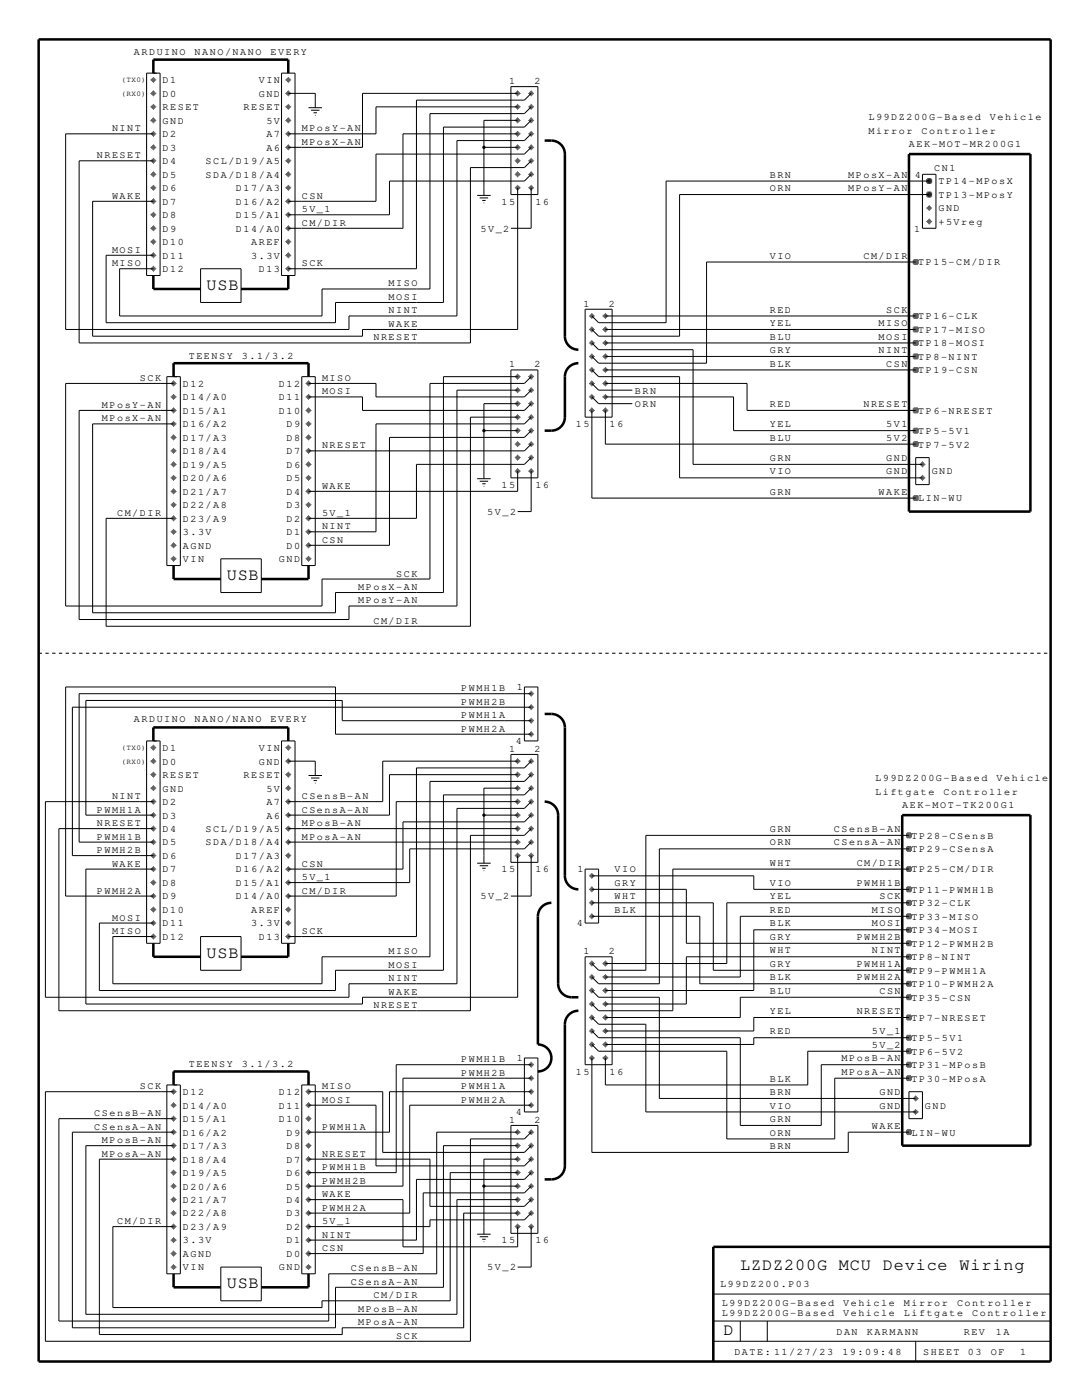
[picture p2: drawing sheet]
<svg xmlns="http://www.w3.org/2000/svg" width="216mm" height="279mm" viewBox="0 0 216 279" stroke-linecap="round" stroke-linejoin="round" font-family="sans-serif">
<defs><g id="words">
<g font-size="3.4">
<text x="41.2" y="57.8">USB</text>
<text x="45.2" y="115.7">USB</text>
<text x="41.2" y="191.1">USB</text>
<text x="45.2" y="257.1">USB</text>
<text x="147.7" y="253.5">LZDZ200G MCU Device Wiring</text>
<text x="144.4" y="266.5">D</text>
</g>
<g font-size="2">
<text x="26.7" y="10.9">ARDUINO</text>
<text x="38.8" y="10.9">NANO/NANO</text>
<text x="54" y="10.9">EVERY</text>
<text x="32.4" y="16.6">D1</text>
<text x="51.6" y="16.6">VIN</text>
<text x="101.6" y="16.8">1</text>
<text x="106.7" y="16.8">2</text>
<text x="32.4" y="19.3">D0</text>
<text x="32.4" y="22">RESET</text>
<text x="48.6" y="22">RESET</text>
<text x="51.6" y="19.3">GND</text>
<text x="22.4" y="26.2">NINT</text>
<text x="32.4" y="24.7">GND</text>
<text x="32.4" y="27.4">D2</text>
<text x="53.1" y="24.7">5V</text>
<text x="53.1" y="27.4">A7</text>
<text x="60.2" y="26.2">MPosY-AN</text>
<text x="60.2" y="28.9">MPosX-AN</text>
<text x="173.3" y="24">L99DZ200G-Based</text>
<text x="173.3" y="26.7">Mirror</text>
<text x="181.4" y="29.4">AEK-MOT-MR200G1</text>
<text x="183.9" y="26.7">Controller</text>
<text x="197.5" y="24">Vehicle</text>
<text x="19.3" y="31.6">NRESET</text>
<text x="32.4" y="30.1">D3</text>
<text x="32.4" y="32.8">D4</text>
<text x="32.4" y="35.5">D5</text>
<text x="41" y="35.5">SDA/D18/A4</text>
<text x="41" y="32.8">SCL/D19/A5</text>
<text x="53.1" y="30.1">A6</text>
<text x="153.6" y="35.5">BRN</text>
<text x="169.3" y="35.5">MPosX-AN</text>
<text x="182.5" y="35.5">4</text>
<text x="186.4" y="34.1">CN1</text>
<text x="22.4" y="39.7">WAKE</text>
<text x="32.4" y="38.2">D6</text>
<text x="32.4" y="40.8">D7</text>
<text x="47.1" y="40.8">D16/A2</text>
<text x="47.1" y="38.2">D17/A3</text>
<text x="60.2" y="39.7">CSN</text>
<text x="100.1" y="40.8">15</text>
<text x="106.8" y="40.8">16</text>
<text x="153.6" y="38.2">ORN</text>
<text x="169.3" y="38.2">MPosY-AN</text>
<text x="187.3" y="36.8">TP14-MPosX</text>
<text x="187.3" y="39.5">TP13-MPosY</text>
<text x="32.4" y="43.5">D8</text>
<text x="32.4" y="46.2">D9</text>
<text x="47.1" y="46.2">D14/A0</text>
<text x="47.1" y="43.5">D15/A1</text>
<text x="60.2" y="42.4">5V_1</text>
<text x="60.2" y="45.1">CM/DIR</text>
<text x="95.9" y="46.2">5V_2</text>
<text x="182.4" y="46.2">1</text>
<text x="187.3" y="44.9">+5Vreg</text>
<text x="187.3" y="42.2">GND</text>
<text x="22.4" y="53.1">MISO</text>
<text x="22.4" y="50.4">MOSI</text>
<text x="32.4" y="48.9">D10</text>
<text x="32.4" y="51.6">D11</text>
<text x="50.1" y="48.9">AREF</text>
<text x="50.1" y="51.6">3.3V</text>
<text x="60.2" y="53.1">SCK</text>
<text x="153.6" y="51.6">VIO</text>
<text x="172.3" y="51.6">CM/DIR</text>
<text x="183.2" y="53">TP15-CM/DIR</text>
<text x="32.4" y="54.3">D12</text>
<text x="51.6" y="54.3">D13</text>
<text x="77.5" y="59.9">MOSI</text>
<text x="77.5" y="57.2">MISO</text>
<text x="77.5" y="62.6">NINT</text>
<text x="77.5" y="65.2">WAKE</text>
<text x="116.4" y="61.2">1</text>
<text x="121.5" y="61.2">2</text>
<text x="153.6" y="65.1">YEL</text>
<text x="153.6" y="62.4">RED</text>
<text x="175.3" y="65.1">MISO</text>
<text x="176.8" y="62.4">SCK</text>
<text x="183.2" y="63.7">TP16-CLK</text>
<text x="37.7" y="71.6">TEENSY</text>
<text x="48.3" y="71.6">3.1/3.2</text>
<text x="74.5" y="67.9">NRESET</text>
<text x="153.6" y="70.5">GRY</text>
<text x="153.6" y="67.8">BLU</text>
<text x="175.3" y="67.8">MOSI</text>
<text x="175.3" y="70.5">NINT</text>
<text x="183.2" y="66.4">TP17-MISO</text>
<text x="183.2" y="69.1">TP18-MOSI</text>
<text x="183.2" y="71.8">TP8-NINT</text>
<text x="27.9" y="76">SCK</text>
<text x="36.5" y="77.2">D12</text>
<text x="55.7" y="77.2">D12</text>
<text x="64.3" y="76">MISO</text>
<text x="101.6" y="73.3">1</text>
<text x="106.7" y="73.3">2</text>
<text x="153.6" y="73.2">BLK</text>
<text x="176.8" y="73.2">CSN</text>
<text x="183.2" y="74.5">TP19-CSN</text>
<text x="20.3" y="81.4">MPosY-AN</text>
<text x="36.5" y="79.9">D14/A0</text>
<text x="36.5" y="82.6">D15/A1</text>
<text x="55.7" y="79.9">D11</text>
<text x="55.7" y="82.6">D10</text>
<text x="64.3" y="78.7">MOSI</text>
<text x="126.7" y="78.5">BRN</text>
<text x="126.7" y="81.2">ORN</text>
<text x="153.6" y="81.2">RED</text>
<text x="172.3" y="81.2">NRESET</text>
<text x="183.2" y="82.6">TP6-NRESET</text>
<text x="20.3" y="84.1">MPosX-AN</text>
<text x="36.5" y="85.3">D16/A2</text>
<text x="36.5" y="88">D17/A3</text>
<text x="57.2" y="85.3">D9</text>
<text x="57.2" y="88">D8</text>
<text x="64.3" y="89.5">NRESET</text>
<text x="114.9" y="85.3">15</text>
<text x="121.6" y="85.3">16</text>
<text x="153.6" y="88">BLU</text>
<text x="153.6" y="85.3">YEL</text>
<text x="176.8" y="85.3">5V1</text>
<text x="176.8" y="88">5V2</text>
<text x="183.2" y="89.3">TP7-5V2</text>
<text x="183.2" y="86.6">TP5-5V1</text>
<text x="36.5" y="90.7">D18/A4</text>
<text x="36.5" y="93.3">D19/A5</text>
<text x="57.2" y="90.7">D7</text>
<text x="57.2" y="93.3">D6</text>
<text x="153.6" y="94.7">VIO</text>
<text x="153.6" y="92">GRN</text>
<text x="176.8" y="94.7">GND</text>
<text x="176.8" y="92">GND</text>
<text x="185.9" y="94.7">GND</text>
<text x="36.5" y="96">D20/A6</text>
<text x="36.5" y="98.7">D21/A7</text>
<text x="36.5" y="101.4">D22/A8</text>
<text x="57.2" y="96">D5</text>
<text x="57.2" y="98.7">D4</text>
<text x="57.2" y="101.4">D3</text>
<text x="64.3" y="97.6">WAKE</text>
<text x="100.1" y="97.4">15</text>
<text x="106.8" y="97.4">16</text>
<text x="153.6" y="98.7">GRN</text>
<text x="175.3" y="98.7">WAKE</text>
<text x="183.2" y="100.1">LIN-WU</text>
<text x="23.4" y="102.9">CM/DIR</text>
<text x="36.5" y="104.1">D23/A9</text>
<text x="36.5" y="106.8">3.3V</text>
<text x="57.2" y="104.1">D2</text>
<text x="57.2" y="106.8">D1</text>
<text x="64.3" y="102.9">5V_1</text>
<text x="64.3" y="105.6">NINT</text>
<text x="97.2" y="102.8">5V_2</text>
<text x="36.5" y="109.5">AGND</text>
<text x="36.5" y="112.2">VIN</text>
<text x="55.7" y="112.2">GND</text>
<text x="57.2" y="109.5">D0</text>
<text x="64.3" y="108.3">CSN</text>
<text x="71.5" y="117.7">MPosX-AN</text>
<text x="79.1" y="115.1">SCK</text>
<text x="71.5" y="120.4">MPosY-AN</text>
<text x="74.5" y="124.5">CM/DIR</text>
<text x="92" y="137.9">PWMH1B</text>
<text x="103.1" y="137.8">1</text>
<text x="92" y="140.6">PWMH2B</text>
<text x="92" y="143.3">PWMH1A</text>
<text x="26.7" y="144.2">ARDUINO</text>
<text x="32.4" y="149.9">D1</text>
<text x="38.8" y="144.2">NANO/NANO</text>
<text x="51.6" y="149.9">VIN</text>
<text x="54" y="144.2">EVERY</text>
<text x="92" y="146">PWMH2A</text>
<text x="103" y="148.5">4</text>
<text x="32.4" y="152.6">D0</text>
<text x="32.4" y="155.3">RESET</text>
<text x="48.6" y="155.3">RESET</text>
<text x="51.6" y="152.6">GND</text>
<text x="101.6" y="150.1">1</text>
<text x="106.7" y="150.1">2</text>
<text x="174.6" y="155.9">L99DZ200G-Based</text>
<text x="198.9" y="155.9">Vehicle</text>
<text x="22.4" y="159.5">NINT</text>
<text x="32.4" y="158">GND</text>
<text x="32.4" y="160.7">D2</text>
<text x="53.1" y="158">5V</text>
<text x="53.1" y="160.7">A7</text>
<text x="60.2" y="159.5">CSensB-AN</text>
<text x="174.6" y="158.6">Liftgate</text>
<text x="180" y="161.3">AEK-MOT-TK200G1</text>
<text x="188.3" y="158.6">Controller</text>
<text x="19.3" y="164.9">NRESET</text>
<text x="19.3" y="162.2">PWMH1A</text>
<text x="19.3" y="167.6">PWMH1B</text>
<text x="32.4" y="163.4">D3</text>
<text x="32.4" y="166">D4</text>
<text x="41" y="166">SCL/D19/A5</text>
<text x="53.1" y="163.4">A6</text>
<text x="60.2" y="162.2">CSensA-AN</text>
<text x="60.2" y="164.9">MPosB-AN</text>
<text x="60.2" y="167.6">MPosA-AN</text>
<text x="153.6" y="166">GRN</text>
<text x="166.4" y="166">CSensB-AN</text>
<text x="181.9" y="167.4">TP28-CSensB</text>
<text x="19.3" y="170.2">PWMH2B</text>
<text x="22.4" y="172.9">WAKE</text>
<text x="32.4" y="168.7">D5</text>
<text x="32.4" y="171.4">D6</text>
<text x="41" y="168.7">SDA/D18/A4</text>
<text x="47.1" y="171.4">D17/A3</text>
<text x="60.2" y="172.9">CSN</text>
<text x="153.6" y="168.7">ORN</text>
<text x="153.6" y="172.8">WHT</text>
<text x="166.4" y="168.7">CSensA-AN</text>
<text x="170.9" y="172.8">CM/DIR</text>
<text x="181.9" y="170.1">TP29-CSensA</text>
<text x="19.3" y="178.3">PWMH2A</text>
<text x="32.4" y="174.1">D7</text>
<text x="32.4" y="176.8">D8</text>
<text x="32.4" y="179.5">D9</text>
<text x="47.1" y="179.5">D14/A0</text>
<text x="47.1" y="176.8">D15/A1</text>
<text x="47.1" y="174.1">D16/A2</text>
<text x="60.2" y="175.6">5V_1</text>
<text x="60.2" y="178.3">CM/DIR</text>
<text x="95.9" y="179.5">5V_2</text>
<text x="100.1" y="174.1">15</text>
<text x="106.8" y="174.1">16</text>
<text x="115.2" y="174.1">1</text>
<text x="122.6" y="174.1">VIO</text>
<text x="122.6" y="176.8">GRY</text>
<text x="122.6" y="179.5">WHT</text>
<text x="153.6" y="179.5">YEL</text>
<text x="153.6" y="176.8">VIO</text>
<text x="170.9" y="176.8">PWMH1B</text>
<text x="175.5" y="179.5">SCK</text>
<text x="181.9" y="174.1">TP25-CM/DIR</text>
<text x="181.9" y="178.2">TP11-PWMH1B</text>
<text x="22.4" y="183.7">MOSI</text>
<text x="32.4" y="182.2">D10</text>
<text x="32.4" y="184.9">D11</text>
<text x="50.1" y="182.2">AREF</text>
<text x="50.1" y="184.9">3.3V</text>
<text x="115.1" y="184.9">4</text>
<text x="122.6" y="182.2">BLK</text>
<text x="153.6" y="182.2">RED</text>
<text x="153.6" y="184.9">BLK</text>
<text x="174" y="182.2">MISO</text>
<text x="174" y="184.9">MOSI</text>
<text x="181.9" y="180.9">TP32-CLK</text>
<text x="181.9" y="183.5">TP33-MISO</text>
<text x="22.4" y="186.4">MISO</text>
<text x="32.4" y="187.6">D12</text>
<text x="51.6" y="187.6">D13</text>
<text x="60.2" y="186.4">SCK</text>
<text x="77.5" y="190.4">MISO</text>
<text x="116.4" y="190.4">1</text>
<text x="121.5" y="190.4">2</text>
<text x="153.6" y="190.3">WHT</text>
<text x="153.6" y="187.6">GRY</text>
<text x="170.9" y="187.6">PWMH2B</text>
<text x="174" y="190.3">NINT</text>
<text x="181.9" y="186.2">TP34-MOSI</text>
<text x="181.9" y="188.9">TP12-PWMH2B</text>
<text x="181.9" y="191.6">TP8-NINT</text>
<text x="77.5" y="195.8">NINT</text>
<text x="77.5" y="193.1">MOSI</text>
<text x="153.6" y="195.7">BLK</text>
<text x="153.6" y="193">GRY</text>
<text x="170.9" y="195.7">PWMH2A</text>
<text x="170.9" y="193">PWMH1A</text>
<text x="181.9" y="194.3">TP9-PWMH1A</text>
<text x="181.9" y="197">TP10-PWMH2A</text>
<text x="74.5" y="201.2">NRESET</text>
<text x="77.5" y="198.5">WAKE</text>
<text x="153.6" y="202.4">YEL</text>
<text x="153.6" y="198.4">BLU</text>
<text x="170.9" y="202.4">NRESET</text>
<text x="175.5" y="198.4">CSN</text>
<text x="181.9" y="199.7">TP35-CSN</text>
<text x="181.9" y="203.7">TP7-NRESET</text>
<text x="153.6" y="206.4">RED</text>
<text x="174" y="206.4">5V_1</text>
<text x="174" y="209.1">5V_2</text>
<text x="181.9" y="207.8">TP5-5V1</text>
<text x="37.7" y="213">TEENSY</text>
<text x="48.3" y="213">3.1/3.2</text>
<text x="92" y="212">PWMH1B</text>
<text x="92" y="214.7">PWMH2B</text>
<text x="103.1" y="211.8">1</text>
<text x="114.9" y="214.5">15</text>
<text x="121.6" y="214.5">16</text>
<text x="153.6" y="215.9">BLK</text>
<text x="167.9" y="214.5">MPosA-AN</text>
<text x="167.9" y="211.8">MPosB-AN</text>
<text x="181.9" y="210.5">TP6-5V2</text>
<text x="181.9" y="215.9">TP30-MPosA</text>
<text x="181.9" y="213.2">TP31-MPosB</text>
<text x="27.9" y="217.4">SCK</text>
<text x="36.5" y="218.5">D12</text>
<text x="36.5" y="221.2">D14/A0</text>
<text x="55.7" y="218.5">D12</text>
<text x="55.7" y="221.2">D11</text>
<text x="64.3" y="217.4">MISO</text>
<text x="64.3" y="220.1">MOSI</text>
<text x="92" y="217.4">PWMH1A</text>
<text x="92" y="220.1">PWMH2A</text>
<text x="153.6" y="218.5">BRN</text>
<text x="153.6" y="221.2">VIO</text>
<text x="175.5" y="221.2">GND</text>
<text x="175.5" y="218.5">GND</text>
<text x="184.6" y="221.2">GND</text>
<text x="18.8" y="222.8">CSensB-AN</text>
<text x="18.8" y="225.4">CSensA-AN</text>
<text x="36.5" y="223.9">D15/A1</text>
<text x="36.5" y="226.6">D16/A2</text>
<text x="55.7" y="223.9">D10</text>
<text x="57.2" y="226.6">D9</text>
<text x="64.3" y="225.4">PWMH1A</text>
<text x="101.6" y="224.1">1</text>
<text x="103" y="222.6">4</text>
<text x="106.7" y="224.1">2</text>
<text x="153.6" y="223.9">GRN</text>
<text x="153.6" y="226.6">ORN</text>
<text x="174" y="225.3">WAKE</text>
<text x="181.9" y="226.6">LIN-WU</text>
<text x="20.3" y="228.1">MPosB-AN</text>
<text x="20.3" y="230.8">MPosA-AN</text>
<text x="36.5" y="229.3">D17/A3</text>
<text x="36.5" y="232">D18/A4</text>
<text x="57.2" y="229.3">D8</text>
<text x="57.2" y="232">D7</text>
<text x="64.3" y="230.8">NRESET</text>
<text x="64.3" y="233.5">PWMH1B</text>
<text x="153.6" y="229.3">BRN</text>
<text x="36.5" y="234.7">D19/A5</text>
<text x="36.5" y="237.4">D20/A6</text>
<text x="57.2" y="234.7">D6</text>
<text x="57.2" y="237.4">D5</text>
<text x="64.3" y="238.9">WAKE</text>
<text x="64.3" y="236.2">PWMH2B</text>
<text x="23.4" y="244.3">CM/DIR</text>
<text x="36.5" y="240.1">D21/A7</text>
<text x="36.5" y="242.8">D22/A8</text>
<text x="36.5" y="245.5">D23/A9</text>
<text x="57.2" y="240.1">D4</text>
<text x="57.2" y="242.8">D3</text>
<text x="57.2" y="245.5">D2</text>
<text x="64.3" y="244.3">5V_1</text>
<text x="64.3" y="241.6">PWMH2A</text>
<text x="36.5" y="248.2">3.3V</text>
<text x="36.5" y="250.9">AGND</text>
<text x="57.2" y="248.2">D1</text>
<text x="57.2" y="250.9">D0</text>
<text x="64.3" y="247">NINT</text>
<text x="64.3" y="249.7">CSN</text>
<text x="100.1" y="248.2">15</text>
<text x="106.8" y="248.2">16</text>
<text x="36.5" y="253.5">VIN</text>
<text x="55.7" y="253.5">GND</text>
<text x="70" y="253.7">CSensB-AN</text>
<text x="70" y="256.4">CSensA-AN</text>
<text x="97.2" y="253.5">5V_2</text>
<text x="143.7" y="256.9">L99DZ200.P03</text>
<text x="71.5" y="261.8">MPosB-AN</text>
<text x="74.5" y="259.1">CM/DIR</text>
<text x="144" y="262.6">L99DZ200G-Based</text>
<text x="144" y="260.6">L99DZ200G-Based</text>
<text x="168.2" y="262.6">Vehicle</text>
<text x="168.2" y="260.6">Vehicle</text>
<text x="180.4" y="262.6">Liftgate</text>
<text x="180.4" y="260.6">Mirror</text>
<text x="191" y="260.6">Controller</text>
<text x="194" y="262.6">Controller</text>
<text x="71.5" y="264.5">MPosA-AN</text>
<text x="79.1" y="267.2">SCK</text>
<text x="166.9" y="266.3">DAN</text>
<text x="173" y="266.3">KARMANN</text>
<text x="192.3" y="266.3">REV</text>
<text x="198.7" y="266.3">1A</text>
<text x="146.5" y="270.4">DATE: 11/27/23</text>
<text x="168.1" y="270.4">19:09:48</text>
<text x="184.2" y="270.4">SHEET</text>
<text x="193.2" y="270.4">03</text>
<text x="197.7" y="270.4">OF</text>
<text x="203.6" y="270.4">1</text>
</g>
<g font-size="1.5">
<text x="24.2" y="16.4">(TX0)</text>
<text x="24.2" y="19.1">(RX0)</text>
<text x="24.2" y="149.7">(TX0)</text>
<text x="24.2" y="152.4">(RX0)</text>
</g>
</g></defs>
<g fill="none" stroke="#000" stroke-width=".5">
<path d="M7.7 7.9h201.9v263.8h-201.9zM30.6 14.6v-2.7h26.9v2.7M108.7 28.1a3.6 3.6 0 0 1 3.4 1l.5 1 .1 .6v36.4a2.69 2.69 0 0 0 2.7 2.7M181.4 30.7h24.2v71.4h-24.2zM30.6 55v2.7h9.4M57.5 55v2.7h-9.4M34.6 75.2v-2.7h27v2.7M115.4 72.5a2.69 2.69 0 0 0-2.7 2.7v8.1a2.69 2.69 0 0 1-2.7 2.6h-1.3M34.6 112.9v2.7h9.5M61.6 112.9v2.7h-9.5M30.6 147.9v-2.7h26.9v2.7M108.7 142.5a3.6 3.6 0 0 1 3.4 1l.5 1.1 .1 .6v29.6a2.69 2.69 0 0 0 2.7 2.7"/>
<path d="M108.7 160a2.69 2.69 0 0 1 2.7 2.7v33.6a2.69 2.69 0 0 0 2.7 2.7h1.3M180 162.7h25.6v65.9h-25.6zM30.6 188.3v2.6h9.4M57.5 188.3v2.6h-9.4M110 180.2a2.69 2.69 0 0 0-2.7 2.7v25.5a2.69 2.69 0 0 1 2.7 2.7 2.69 2.69 0 0 1-2.7 2.7M34.6 216.5v-2.7h27v2.7M115.4 201.7a2.69 2.69 0 0 0-2.7 2.7v28.3a2.69 2.69 0 0 1-2.7 2.7h-1.3M34.6 254.2v2.7h9.5M61.6 254.2v2.7h-9.5M209.6 248.8h-67.3v22.9"/>
</g>
<g fill="none" stroke="#000" stroke-width=".2">
<path d="M29.3 14.6h2.6v40.4h-2.6zM56.2 14.6h2.7v40.4h-2.7zM57.5 18.6h5.4v2.9M101.9 17.3h5.4v21.5h-5.4zM103.3 18.6h-31v10.8h-14.8M106 18.6l-1.4 1.4h-21.5v33.6h-25.6M30.6 26.7h-17.5v39.1h56.5v-2.7h21.6v-35h13.4l1.4-1.4M30.6 32.1h-14.8v36.3h78.1v-35h10.7l1.4-1.3M61.6 21.5h2.7M62.1 22h1.6M62.6 22.5h.6M95.2 39h2.7"/>
<path d="M95.7 39.5h1.7M96.6 29.4h6.7M103.3 26.7h-22.9v18.9h-22.9M103.3 37.5v28.3h-31v1.3h-53.8v-26.9h12.1M103.3 21.3h-28.3v5.4h-17.5M103.3 24h-6.7v15M106 37.5v8.1h-4.1M106 24l-1.4 1.4h-16.1v35h-21.6v4h-45.7v-13.5h9.4M106 34.8l-1.4 1.3h-26.9v6.8h-20.2M106 21.3l-1.4 1.4h-18.8v35h-21.5v5.4h-40.4v-9.5h6.7M106 29.4l-1.4 1.3h-29.6v9.5h-17.5M184.1 34.8h2.7v10.8h-2.7z"/>
<path d="M185.4 38.8h-49.8v28.3h-16.2l-1.3-1.3M185.4 36.1h-52.5v28.3h-13.5l-1.3-1.3M40 53.6h8.1v6.8h-8.1zM96.2 40h.7M182.7 52.3h-41.7v20.2h-21.6l-1.3-1.4M33.3 75.2h2.7v37.7h-2.7zM60.2 75.2h2.7v37.7h-2.7zM61.6 79.2h10.7v2.7h32.3l1.4-1.3M61.6 76.5h13.4v2.7h29.6l1.4-1.3M101.9 73.8h5.4v21.6h-5.4zM103.3 75.2h-14.8v43.1h-21.6v4h-48.4v-37.7h16.1M103.3 77.9h-12.1v43h-21.6v2.7h-53.8v-41.7h18.8"/>
<path d="M106 75.2l-1.4 1.3h-18.8v39.1h-21.5v5.3h-51.2v-44.4h21.5M116.8 61.7h5.3v21.6h-5.3zM118.1 68.4l1.3 1.4h18.9v22.9h45.8M118.1 73.8l1.3 1.4h16.2v20.2h48.5M118.1 76.5l1.3 1.4h6.8M118.1 79.2l1.3 1.4h6.8M120.8 79.2h25.6v6.7h36.3M120.8 76.5h28.3v5.4h33.6M120.8 63.1h61.9M120.8 65.8h61.9M120.8 68.4h61.9M120.8 71.1h61.9"/>
<path d="M120.8 73.8h61.9M95.2 95.5h2.7M95.7 96h1.7M96.2 96.5h.7M96.6 85.9h6.7M103.3 80.6h-6.7v14.9M103.3 94v4.1h-41.7M103.3 83.3h-9.4v41.7h-72.7v-21.6h13.4M106 91.3l-1.4 1.4h-21.5v10.7h-21.5M106 88.6l-1.4 1.4h-43M106 85.9l-1.4 1.4h-26.9v21.5h-16.1M106 83.3l-1.4 1.3h-29.6v21.5h-13.4"/>
<path d="M106 94v8.1h-2.7M118.1 81.9v17.5h64.6M120.8 81.9v6.7h61.9M182.7 91.3h2.7v5.4h-2.7zM44.1 111.5h8v6.8h-8zM104.6 137.1h2.7v10.8h-2.7zM106 138.4h-90.2v29.7h14.8M29.3 147.9h2.6v40.4h-2.6zM30.6 160h-21.5v39h60.5v-2.7h21.6v-35h13.4l1.4-1.3M56.2 147.9h2.7v40.4h-2.7zM57.5 151.9h5.4v2.9M61.6 154.8h2.7"/>
<path d="M62.1 155.3h1.6M62.6 155.8h.6M101.9 150.6h5.4v21.5h-5.4zM103.3 154.6h-25.6v8.1h-20.2M103.3 157.3h-6.7v15M103.3 160h-24.2v18.8h-21.6M103.3 151.9h-26.9v8.1h-18.9M106 151.9l-1.4 1.4h-21.5v33.6h-25.6M106 146.5h-39.1v-9.4h-53.8v41.7h17.5M106 154.6l-1.4 1.3h-18.8v35h-21.5v5.4h-41.8v-9.4h8.1M106 157.3l-1.4 1.3h-16.1v35h-21.6v4.1h-47.1v-13.5h10.8M106 143.8h-37.7v-4h-51.2v22.9h13.5"/>
<path d="M106 141.1h-91.6v29.7h16.2M30.6 165.4h-18.8v36.3h82.1v-35h10.7l1.4-1.3M57.5 165.4h45.8M57.5 168.1h45.8M95.2 172.3h2.7M95.7 172.8h1.7M96.2 173.3h.7M96.6 162.7h6.7M103.3 170.8v28.2h-31v1.4h-55.2v-27h13.5M106 170.8v8h-4.1M106 162.7l-1.4 1.3h-24.2v9.4h-22.9M106 168.1l-1.4 1.3h-22.8v6.7h-24.3"/>
<path d="M116.8 173.4h2.6v10.8h-2.6zM118.1 174.8h32.3v2.7h31M118.1 177.5h18.8v10.8h44.5M181.4 166.7h-52.5v26.9h-9.5l-1.3-1.3M181.4 169.4h-49.8v26.9h-12.2l-1.3-1.3M181.4 173.4h-47.1v28.3h-14.9l-1.3-1.3M40 186.9h8.1v6.7h-8.1zM116.8 190.9h5.3v21.6h-5.3zM118.1 182.9h21.5v13.4h41.8M118.1 180.2h24.2v13.4h39.1M118.1 197.7l1.3 1.3h12.2v20.2h51.1M181.4 182.9h-33.7v12.1h-26.9"/>
<path d="M181.4 199h-33.7v4.1h-26.9M181.4 180.2h-36.4v12.1h-24.2M181.4 185.6h-31v12.1h-29.6M181.4 190.9h-44.5v9.5h-16.1M33.3 216.5h2.7v37.7h-2.7zM34.6 217.9h-25.5v49.8h84.8v-40.4h10.7l1.4-1.4M60.2 216.5h2.7v37.7h-2.7zM61.6 217.9h14.8v12.1h28.2l1.4-1.4M104.6 211.1h2.7v10.8h-2.7zM106 217.9h-28.3v8h-16.1M106 215.2h-25.6v21.5h-18.8M106 212.5h-26.9v21.5h-17.5"/>
<path d="M118.1 205.8l1.3 1.3h28.3v17.5h16.2v-12.1h17.5M118.1 208.4l1.3 1.4h25.6v17.5h21.6v-12.1h14.8M118.1 203.1l1.3 1.3h9.5v17.5h53.8M118.1 211.1v18.9h51.2v-4.1h12.1M181.4 217.9h2.7v5.4h-2.7zM181.4 209.8h-20.2v6.7h-40.4v-5.4M181.4 203.1h-31v2.7h-29.6M181.4 207.1h-31v1.3h-29.6M34.6 223.3h-22.8v40.3h53.8v-9.4h21.5v-28.3h16.2M34.6 228.6h-17.5v33.7h74.1v-22.9h12.1M34.6 225.9h-20.2v39.1h52.5v-8.1h21.6v-28.3h14.8M34.6 231.3h-14.8v35h48.5v-1.3h24.2v-22.9h10.8"/>
<path d="M61.6 239.4h18.8v9.4h22.9v-4M61.6 220.6h13.4v12.1h29.6l1.4-1.4M61.6 231.3h24.2v9.5h18.8l1.4-1.4M96.6 236.7h6.7M101.9 224.6h5.4v21.5h-5.4zM103.3 231.3h-6.7v15M103.3 234h-13.5v25.6h-25.5v1.4h-41.8v-16.2h12.1M106 234l-1.4 1.4h-21.5v12.1h-21.5M106 236.7l-1.4 1.4h-20.2v12.1h-22.8M106 220.6h-24.2v21.5h-20.2M44.1 252.9h8v6.7h-8zM95.2 246.3h2.7"/>
<path d="M95.7 246.8h1.7M96.2 247.3h.7M106 244.8v8.1h-2.7M106 242.1l-1.4 1.3h-18.8v1.4h-24.2M142.3 258.3h67.3M142.3 267.7h67.3M142.3 263.6h67.3M147.7 263.6v4.1M153.1 263.6v4.1M182.7 267.7v4"/>
</g>
<g fill="#000">
<circle cx="30.1" cy="18.6" r=".08"/>
<circle cx="30.1" cy="15.9" r=".08"/>
<circle cx="30.3" cy="18.6" r=".08"/>
<circle cx="30.3" cy="15.8" r=".08"/>
<circle cx="30.3" cy="18.5" r=".08"/>
<circle cx="30.3" cy="16.1" r=".08"/>
<circle cx="30.3" cy="15.9" r=".08"/>
<circle cx="30.3" cy="18.8" r=".08"/>
<circle cx="30.4" cy="18.6" r=".08"/>
<circle cx="30.4" cy="15.8" r=".08"/>
<circle cx="30.4" cy="15.6" r=".08"/>
<circle cx="30.4" cy="18.5" r=".08"/>
<circle cx="30.4" cy="16.1" r=".08"/>
<circle cx="30.4" cy="16.3" r=".08"/>
<circle cx="30.4" cy="15.9" r=".08"/>
<circle cx="30.4" cy="18.8" r=".08"/>
<circle cx="30.4" cy="19" r=".08"/>
<circle cx="30.4" cy="18.3" r=".08"/>
<circle cx="30.6" cy="18.6" r=".08"/>
<circle cx="30.6" cy="15.8" r=".08"/>
<circle cx="30.6" cy="15.6" r=".08"/>
<circle cx="30.6" cy="18.5" r=".08"/>
<circle cx="30.6" cy="16.4" r=".08"/>
<circle cx="30.6" cy="15.9" r=".08"/>
<circle cx="30.6" cy="16.3" r=".08"/>
<circle cx="30.6" cy="16.1" r=".08"/>
<circle cx="30.6" cy="18.1" r=".08"/>
<circle cx="30.6" cy="19" r=".08"/>
<circle cx="30.6" cy="18.8" r=".08"/>
<circle cx="30.6" cy="19.1" r=".08"/>
<circle cx="30.6" cy="18.3" r=".08"/>
<circle cx="30.6" cy="15.4" r=".08"/>
<circle cx="30.8" cy="18.6" r=".08"/>
<circle cx="30.8" cy="15.8" r=".08"/>
<circle cx="30.8" cy="18.5" r=".08"/>
<circle cx="30.8" cy="15.6" r=".08"/>
<circle cx="30.8" cy="16.3" r=".08"/>
<circle cx="30.8" cy="15.9" r=".08"/>
<circle cx="30.8" cy="16.1" r=".08"/>
<circle cx="30.8" cy="18.8" r=".08"/>
<circle cx="30.8" cy="19" r=".08"/>
<circle cx="30.8" cy="18.3" r=".08"/>
<circle cx="30.9" cy="18.6" r=".08"/>
<circle cx="30.9" cy="15.8" r=".08"/>
<circle cx="30.9" cy="18.5" r=".08"/>
<circle cx="30.9" cy="15.9" r=".08"/>
<circle cx="30.9" cy="16.1" r=".08"/>
<circle cx="30.9" cy="18.8" r=".08"/>
<circle cx="31.1" cy="18.6" r=".08"/>
<circle cx="31.1" cy="15.9" r=".08"/>
<circle cx="57" cy="18.6" r=".08"/>
<circle cx="57" cy="15.9" r=".08"/>
<circle cx="57.2" cy="18.6" r=".08"/>
<circle cx="57.2" cy="15.8" r=".08"/>
<circle cx="57.2" cy="18.5" r=".08"/>
<circle cx="57.2" cy="16.1" r=".08"/>
<circle cx="57.2" cy="15.9" r=".08"/>
<circle cx="57.2" cy="18.8" r=".08"/>
<circle cx="57.4" cy="18.6" r=".08"/>
<circle cx="57.4" cy="15.8" r=".08"/>
<circle cx="57.4" cy="18.5" r=".08"/>
<circle cx="57.4" cy="15.6" r=".08"/>
<circle cx="57.4" cy="16.3" r=".08"/>
<circle cx="57.4" cy="16.1" r=".08"/>
<circle cx="57.4" cy="15.9" r=".08"/>
<circle cx="57.4" cy="18.8" r=".08"/>
<circle cx="57.4" cy="19" r=".08"/>
<circle cx="57.4" cy="18.3" r=".08"/>
<circle cx="57.5" cy="18.6" r=".08"/>
<circle cx="57.5" cy="15.8" r=".08"/>
<circle cx="57.5" cy="15.6" r=".08"/>
<circle cx="57.5" cy="18.5" r=".08"/>
<circle cx="57.5" cy="16.1" r=".08"/>
<circle cx="57.5" cy="16.4" r=".08"/>
<circle cx="57.5" cy="16.3" r=".08"/>
<circle cx="57.5" cy="15.9" r=".08"/>
<circle cx="57.5" cy="18.1" r=".08"/>
<circle cx="57.5" cy="19" r=".08"/>
<circle cx="57.5" cy="18.8" r=".08"/>
<circle cx="57.5" cy="19.1" r=".08"/>
<circle cx="57.5" cy="18.3" r=".08"/>
<circle cx="57.5" cy="15.4" r=".08"/>
<circle cx="57.7" cy="18.6" r=".08"/>
<circle cx="57.7" cy="15.8" r=".08"/>
<circle cx="57.7" cy="15.6" r=".08"/>
<circle cx="57.7" cy="18.5" r=".08"/>
<circle cx="57.7" cy="15.9" r=".08"/>
<circle cx="57.7" cy="16.1" r=".08"/>
<circle cx="57.7" cy="16.3" r=".08"/>
<circle cx="57.7" cy="18.8" r=".08"/>
<circle cx="57.7" cy="19" r=".08"/>
<circle cx="57.7" cy="18.3" r=".08"/>
<circle cx="57.9" cy="18.6" r=".08"/>
<circle cx="57.9" cy="15.8" r=".08"/>
<circle cx="57.9" cy="18.5" r=".08"/>
<circle cx="57.9" cy="16.1" r=".08"/>
<circle cx="57.9" cy="15.9" r=".08"/>
<circle cx="57.9" cy="18.8" r=".08"/>
<circle cx="58" cy="18.6" r=".08"/>
<circle cx="58" cy="15.9" r=".08"/>
<circle cx="102.8" cy="18.6" r=".08"/>
<circle cx="103" cy="18.6" r=".08"/>
<circle cx="103" cy="18.5" r=".08"/>
<circle cx="103" cy="18.8" r=".08"/>
<circle cx="103.1" cy="18.6" r=".08"/>
<circle cx="103.1" cy="18.5" r=".08"/>
<circle cx="103.1" cy="18.8" r=".08"/>
<circle cx="103.1" cy="19" r=".08"/>
<circle cx="103.1" cy="18.3" r=".08"/>
<circle cx="103.3" cy="18.6" r=".08"/>
<circle cx="103.3" cy="18.5" r=".08"/>
<circle cx="103.3" cy="18.1" r=".08"/>
<circle cx="103.3" cy="19.1" r=".08"/>
<circle cx="103.3" cy="19" r=".08"/>
<circle cx="103.3" cy="18.8" r=".08"/>
<circle cx="103.3" cy="18.3" r=".08"/>
<circle cx="103.5" cy="18.6" r=".08"/>
<circle cx="103.5" cy="18.5" r=".08"/>
<circle cx="103.5" cy="18.8" r=".08"/>
<circle cx="103.5" cy="19" r=".08"/>
<circle cx="103.5" cy="18.3" r=".08"/>
<circle cx="103.6" cy="18.6" r=".08"/>
<circle cx="103.6" cy="18.5" r=".08"/>
<circle cx="103.6" cy="18.8" r=".08"/>
<circle cx="103.8" cy="18.6" r=".08"/>
<circle cx="105.5" cy="18.6" r=".08"/>
<circle cx="105.6" cy="18.6" r=".08"/>
<circle cx="105.6" cy="18.5" r=".08"/>
<circle cx="105.6" cy="18.8" r=".08"/>
<circle cx="105.8" cy="18.6" r=".08"/>
<circle cx="105.8" cy="18.5" r=".08"/>
<circle cx="105.8" cy="19" r=".08"/>
<circle cx="105.8" cy="18.8" r=".08"/>
<circle cx="105.8" cy="18.3" r=".08"/>
<circle cx="106" cy="18.6" r=".08"/>
<circle cx="106" cy="18.5" r=".08"/>
<circle cx="106" cy="18.1" r=".08"/>
<circle cx="106" cy="19.1" r=".08"/>
<circle cx="106" cy="18.8" r=".08"/>
<circle cx="106" cy="19" r=".08"/>
<circle cx="106" cy="18.3" r=".08"/>
<circle cx="106.2" cy="18.6" r=".08"/>
<circle cx="106.2" cy="18.5" r=".08"/>
<circle cx="106.2" cy="19" r=".08"/>
<circle cx="106.2" cy="18.8" r=".08"/>
<circle cx="106.2" cy="18.3" r=".08"/>
<circle cx="106.3" cy="18.6" r=".08"/>
<circle cx="106.3" cy="18.5" r=".08"/>
<circle cx="106.3" cy="18.8" r=".08"/>
<circle cx="106.5" cy="18.6" r=".08"/>
<circle cx="30.1" cy="24" r=".08"/>
<circle cx="30.1" cy="21.3" r=".08"/>
<circle cx="30.1" cy="37.5" r=".08"/>
<circle cx="30.1" cy="34.8" r=".08"/>
<circle cx="30.1" cy="32.1" r=".08"/>
<circle cx="30.1" cy="29.4" r=".08"/>
<circle cx="30.1" cy="26.7" r=".08"/>
<circle cx="30.3" cy="24.2" r=".08"/>
<circle cx="30.3" cy="21.5" r=".08"/>
<circle cx="30.3" cy="26.9" r=".08"/>
<circle cx="30.3" cy="24" r=".08"/>
<circle cx="30.3" cy="29.6" r=".08"/>
<circle cx="30.3" cy="21.2" r=".08"/>
<circle cx="30.3" cy="21.3" r=".08"/>
<circle cx="30.3" cy="37.3" r=".08"/>
<circle cx="30.3" cy="37.6" r=".08"/>
<circle cx="30.3" cy="29.2" r=".08"/>
<circle cx="30.3" cy="37.5" r=".08"/>
<circle cx="30.3" cy="35" r=".08"/>
<circle cx="30.3" cy="34.6" r=".08"/>
<circle cx="30.3" cy="26.5" r=".08"/>
<circle cx="30.3" cy="34.8" r=".08"/>
<circle cx="30.3" cy="32.1" r=".08"/>
<circle cx="30.3" cy="31.9" r=".08"/>
<circle cx="30.3" cy="29.4" r=".08"/>
<circle cx="30.3" cy="26.7" r=".08"/>
<circle cx="30.3" cy="32.3" r=".08"/>
<circle cx="30.3" cy="23.9" r=".08"/>
<circle cx="30.4" cy="27" r=".08"/>
<circle cx="30.4" cy="24.2" r=".08"/>
<circle cx="30.4" cy="21.5" r=".08"/>
<circle cx="30.4" cy="32.4" r=".08"/>
<circle cx="30.4" cy="24" r=".08"/>
<circle cx="30.4" cy="26.9" r=".08"/>
<circle cx="30.4" cy="21.3" r=".08"/>
<circle cx="30.4" cy="29.7" r=".08"/>
<circle cx="30.4" cy="29.6" r=".08"/>
<circle cx="30.4" cy="21.2" r=".08"/>
<circle cx="30.4" cy="37.1" r=".08"/>
<circle cx="30.4" cy="37.6" r=".08"/>
<circle cx="30.4" cy="37.5" r=".08"/>
<circle cx="30.4" cy="37.3" r=".08"/>
<circle cx="30.4" cy="29.1" r=".08"/>
<circle cx="30.4" cy="24.4" r=".08"/>
<circle cx="30.4" cy="29.2" r=".08"/>
<circle cx="30.4" cy="35" r=".08"/>
<circle cx="30.4" cy="21.7" r=".08"/>
<circle cx="30.4" cy="26.5" r=".08"/>
<circle cx="30.4" cy="26.4" r=".08"/>
<circle cx="30.4" cy="34.6" r=".08"/>
<circle cx="30.4" cy="34.5" r=".08"/>
<circle cx="30.4" cy="34.8" r=".08"/>
<circle cx="30.4" cy="31.8" r=".08"/>
<circle cx="30.4" cy="39.8" r=".08"/>
<circle cx="30.4" cy="32.1" r=".08"/>
<circle cx="30.4" cy="23.7" r=".08"/>
<circle cx="30.4" cy="31.9" r=".08"/>
<circle cx="30.4" cy="21" r=".08"/>
<circle cx="30.4" cy="29.4" r=".08"/>
<circle cx="30.4" cy="37.8" r=".08"/>
<circle cx="30.4" cy="35.1" r=".08"/>
<circle cx="30.4" cy="26.7" r=".08"/>
<circle cx="30.4" cy="32.3" r=".08"/>
<circle cx="30.4" cy="23.9" r=".08"/>
<circle cx="30.6" cy="39.7" r=".08"/>
<circle cx="30.6" cy="27" r=".08"/>
<circle cx="30.6" cy="32.6" r=".08"/>
<circle cx="30.6" cy="24.2" r=".08"/>
<circle cx="30.6" cy="21.5" r=".08"/>
<circle cx="30.6" cy="29.9" r=".08"/>
<circle cx="30.6" cy="26.9" r=".08"/>
<circle cx="30.6" cy="35.3" r=".08"/>
<circle cx="30.6" cy="24" r=".08"/>
<circle cx="30.6" cy="32.4" r=".08"/>
<circle cx="30.6" cy="38" r=".08"/>
<circle cx="30.6" cy="29.7" r=".08"/>
<circle cx="30.6" cy="21.2" r=".08"/>
<circle cx="30.6" cy="29.6" r=".08"/>
<circle cx="30.6" cy="21.3" r=".08"/>
<circle cx="30.6" cy="37.6" r=".08"/>
<circle cx="30.6" cy="29.2" r=".08"/>
<circle cx="30.6" cy="37.1" r=".08"/>
<circle cx="30.6" cy="24.5" r=".08"/>
<circle cx="30.6" cy="37.3" r=".08"/>
<circle cx="30.6" cy="20.8" r=".08"/>
<circle cx="30.6" cy="29.1" r=".08"/>
<circle cx="30.6" cy="37" r=".08"/>
<circle cx="30.6" cy="28.9" r=".08"/>
<circle cx="30.6" cy="37.5" r=".08"/>
<circle cx="30.6" cy="24.4" r=".08"/>
<circle cx="30.6" cy="34.6" r=".08"/>
<circle cx="30.6" cy="34.3" r=".08"/>
<circle cx="30.6" cy="26.2" r=".08"/>
<circle cx="30.6" cy="34.5" r=".08"/>
<circle cx="30.6" cy="34.8" r=".08"/>
<circle cx="30.6" cy="26.4" r=".08"/>
<circle cx="30.6" cy="35" r=".08"/>
<circle cx="30.6" cy="26.5" r=".08"/>
<circle cx="30.6" cy="21.8" r=".08"/>
<circle cx="30.6" cy="21.7" r=".08"/>
<circle cx="30.6" cy="32.1" r=".08"/>
<circle cx="30.6" cy="23.7" r=".08"/>
<circle cx="30.6" cy="31.9" r=".08"/>
<circle cx="30.6" cy="23.5" r=".08"/>
<circle cx="30.6" cy="27.2" r=".08"/>
<circle cx="30.6" cy="31.6" r=".08"/>
<circle cx="30.6" cy="31.8" r=".08"/>
<circle cx="30.6" cy="39.8" r=".08"/>
<circle cx="30.6" cy="37.8" r=".08"/>
<circle cx="30.6" cy="21" r=".08"/>
<circle cx="30.6" cy="29.4" r=".08"/>
<circle cx="30.6" cy="26.7" r=".08"/>
<circle cx="30.6" cy="35.1" r=".08"/>
<circle cx="30.6" cy="23.9" r=".08"/>
<circle cx="30.6" cy="32.3" r=".08"/>
<circle cx="30.8" cy="27" r=".08"/>
<circle cx="30.8" cy="24.2" r=".08"/>
<circle cx="30.8" cy="21.5" r=".08"/>
<circle cx="30.8" cy="26.9" r=".08"/>
<circle cx="30.8" cy="24" r=".08"/>
<circle cx="30.8" cy="32.4" r=".08"/>
<circle cx="30.8" cy="29.7" r=".08"/>
<circle cx="30.8" cy="21.3" r=".08"/>
<circle cx="30.8" cy="21.2" r=".08"/>
<circle cx="30.8" cy="29.6" r=".08"/>
<circle cx="30.8" cy="29.1" r=".08"/>
<circle cx="30.8" cy="29.2" r=".08"/>
<circle cx="30.8" cy="37.1" r=".08"/>
<circle cx="30.8" cy="37.6" r=".08"/>
<circle cx="30.8" cy="24.4" r=".08"/>
<circle cx="30.8" cy="37.3" r=".08"/>
<circle cx="30.8" cy="37.5" r=".08"/>
<circle cx="30.8" cy="34.6" r=".08"/>
<circle cx="30.8" cy="35" r=".08"/>
<circle cx="30.8" cy="21.7" r=".08"/>
<circle cx="30.8" cy="26.4" r=".08"/>
<circle cx="30.8" cy="26.5" r=".08"/>
<circle cx="30.8" cy="34.5" r=".08"/>
<circle cx="30.8" cy="34.8" r=".08"/>
<circle cx="30.8" cy="31.9" r=".08"/>
<circle cx="30.8" cy="39.8" r=".08"/>
<circle cx="30.8" cy="23.7" r=".08"/>
<circle cx="30.8" cy="31.8" r=".08"/>
<circle cx="30.8" cy="32.1" r=".08"/>
<circle cx="30.8" cy="37.8" r=".08"/>
<circle cx="30.8" cy="29.4" r=".08"/>
<circle cx="30.8" cy="21" r=".08"/>
<circle cx="30.8" cy="26.7" r=".08"/>
<circle cx="30.8" cy="35.1" r=".08"/>
<circle cx="30.8" cy="32.3" r=".08"/>
<circle cx="30.8" cy="23.9" r=".08"/>
<circle cx="30.9" cy="24.2" r=".08"/>
<circle cx="30.9" cy="21.5" r=".08"/>
<circle cx="30.9" cy="24" r=".08"/>
<circle cx="30.9" cy="26.9" r=".08"/>
<circle cx="30.9" cy="29.6" r=".08"/>
<circle cx="30.9" cy="21.3" r=".08"/>
<circle cx="30.9" cy="21.2" r=".08"/>
<circle cx="30.9" cy="37.6" r=".08"/>
<circle cx="30.9" cy="37.5" r=".08"/>
<circle cx="30.9" cy="37.3" r=".08"/>
<circle cx="30.9" cy="29.2" r=".08"/>
<circle cx="30.9" cy="34.6" r=".08"/>
<circle cx="30.9" cy="35" r=".08"/>
<circle cx="30.9" cy="26.5" r=".08"/>
<circle cx="30.9" cy="34.8" r=".08"/>
<circle cx="30.9" cy="32.1" r=".08"/>
<circle cx="30.9" cy="31.9" r=".08"/>
<circle cx="30.9" cy="29.4" r=".08"/>
<circle cx="30.9" cy="26.7" r=".08"/>
<circle cx="30.9" cy="32.3" r=".08"/>
<circle cx="30.9" cy="23.9" r=".08"/>
<circle cx="31.1" cy="24" r=".08"/>
<circle cx="31.1" cy="21.3" r=".08"/>
<circle cx="31.1" cy="37.5" r=".08"/>
<circle cx="31.1" cy="34.8" r=".08"/>
<circle cx="31.1" cy="32.1" r=".08"/>
<circle cx="31.1" cy="29.4" r=".08"/>
<circle cx="31.1" cy="26.7" r=".08"/>
<circle cx="57" cy="24" r=".08"/>
<circle cx="57" cy="21.3" r=".08"/>
<circle cx="57" cy="37.5" r=".08"/>
<circle cx="57" cy="34.8" r=".08"/>
<circle cx="57" cy="32.1" r=".08"/>
<circle cx="57" cy="29.4" r=".08"/>
<circle cx="57" cy="26.7" r=".08"/>
<circle cx="57.2" cy="24.2" r=".08"/>
<circle cx="57.2" cy="21.5" r=".08"/>
<circle cx="57.2" cy="24" r=".08"/>
<circle cx="57.2" cy="26.9" r=".08"/>
<circle cx="57.2" cy="21.3" r=".08"/>
<circle cx="57.2" cy="29.6" r=".08"/>
<circle cx="57.2" cy="21.2" r=".08"/>
<circle cx="57.2" cy="37.5" r=".08"/>
<circle cx="57.2" cy="29.2" r=".08"/>
<circle cx="57.2" cy="37.3" r=".08"/>
<circle cx="57.2" cy="37.6" r=".08"/>
<circle cx="57.2" cy="34.6" r=".08"/>
<circle cx="57.2" cy="26.5" r=".08"/>
<circle cx="57.2" cy="34.8" r=".08"/>
<circle cx="57.2" cy="35" r=".08"/>
<circle cx="57.2" cy="31.9" r=".08"/>
<circle cx="57.2" cy="32.1" r=".08"/>
<circle cx="57.2" cy="29.4" r=".08"/>
<circle cx="57.2" cy="26.7" r=".08"/>
<circle cx="57.2" cy="23.9" r=".08"/>
<circle cx="57.2" cy="32.3" r=".08"/>
<circle cx="57.4" cy="27" r=".08"/>
<circle cx="57.4" cy="24.2" r=".08"/>
<circle cx="57.4" cy="21.5" r=".08"/>
<circle cx="57.4" cy="26.9" r=".08"/>
<circle cx="57.4" cy="32.4" r=".08"/>
<circle cx="57.4" cy="24" r=".08"/>
<circle cx="57.4" cy="29.6" r=".08"/>
<circle cx="57.4" cy="21.2" r=".08"/>
<circle cx="57.4" cy="29.7" r=".08"/>
<circle cx="57.4" cy="21.3" r=".08"/>
<circle cx="57.4" cy="29.1" r=".08"/>
<circle cx="57.4" cy="37.1" r=".08"/>
<circle cx="57.4" cy="37.5" r=".08"/>
<circle cx="57.4" cy="37.3" r=".08"/>
<circle cx="57.4" cy="24.4" r=".08"/>
<circle cx="57.4" cy="29.2" r=".08"/>
<circle cx="57.4" cy="37.6" r=".08"/>
<circle cx="57.4" cy="26.4" r=".08"/>
<circle cx="57.4" cy="34.5" r=".08"/>
<circle cx="57.4" cy="34.6" r=".08"/>
<circle cx="57.4" cy="35" r=".08"/>
<circle cx="57.4" cy="21.7" r=".08"/>
<circle cx="57.4" cy="26.5" r=".08"/>
<circle cx="57.4" cy="34.8" r=".08"/>
<circle cx="57.4" cy="23.7" r=".08"/>
<circle cx="57.4" cy="31.8" r=".08"/>
<circle cx="57.4" cy="32.1" r=".08"/>
<circle cx="57.4" cy="31.9" r=".08"/>
<circle cx="57.4" cy="39.8" r=".08"/>
<circle cx="57.4" cy="37.8" r=".08"/>
<circle cx="57.4" cy="29.4" r=".08"/>
<circle cx="57.4" cy="21" r=".08"/>
<circle cx="57.4" cy="35.1" r=".08"/>
<circle cx="57.4" cy="26.7" r=".08"/>
<circle cx="57.4" cy="23.9" r=".08"/>
<circle cx="57.4" cy="32.3" r=".08"/>
<circle cx="57.5" cy="39.7" r=".08"/>
<circle cx="57.5" cy="27" r=".08"/>
<circle cx="57.5" cy="32.6" r=".08"/>
<circle cx="57.5" cy="24.2" r=".08"/>
<circle cx="57.5" cy="21.5" r=".08"/>
<circle cx="57.5" cy="29.9" r=".08"/>
<circle cx="57.5" cy="35.3" r=".08"/>
<circle cx="57.5" cy="24" r=".08"/>
<circle cx="57.5" cy="26.9" r=".08"/>
<circle cx="57.5" cy="32.4" r=".08"/>
<circle cx="57.5" cy="21.3" r=".08"/>
<circle cx="57.5" cy="29.7" r=".08"/>
<circle cx="57.5" cy="38" r=".08"/>
<circle cx="57.5" cy="29.6" r=".08"/>
<circle cx="57.5" cy="21.2" r=".08"/>
<circle cx="57.5" cy="28.9" r=".08"/>
<circle cx="57.5" cy="37.5" r=".08"/>
<circle cx="57.5" cy="24.5" r=".08"/>
<circle cx="57.5" cy="37.3" r=".08"/>
<circle cx="57.5" cy="37.1" r=".08"/>
<circle cx="57.5" cy="37" r=".08"/>
<circle cx="57.5" cy="24.4" r=".08"/>
<circle cx="57.5" cy="29.2" r=".08"/>
<circle cx="57.5" cy="37.6" r=".08"/>
<circle cx="57.5" cy="29.1" r=".08"/>
<circle cx="57.5" cy="20.8" r=".08"/>
<circle cx="57.5" cy="21.7" r=".08"/>
<circle cx="57.5" cy="21.8" r=".08"/>
<circle cx="57.5" cy="34.6" r=".08"/>
<circle cx="57.5" cy="26.4" r=".08"/>
<circle cx="57.5" cy="34.3" r=".08"/>
<circle cx="57.5" cy="34.5" r=".08"/>
<circle cx="57.5" cy="26.2" r=".08"/>
<circle cx="57.5" cy="35" r=".08"/>
<circle cx="57.5" cy="26.5" r=".08"/>
<circle cx="57.5" cy="34.8" r=".08"/>
<circle cx="57.5" cy="23.7" r=".08"/>
<circle cx="57.5" cy="31.9" r=".08"/>
<circle cx="57.5" cy="23.5" r=".08"/>
<circle cx="57.5" cy="27.2" r=".08"/>
<circle cx="57.5" cy="31.6" r=".08"/>
<circle cx="57.5" cy="31.8" r=".08"/>
<circle cx="57.5" cy="32.1" r=".08"/>
<circle cx="57.5" cy="39.8" r=".08"/>
<circle cx="57.5" cy="37.8" r=".08"/>
<circle cx="57.5" cy="29.4" r=".08"/>
<circle cx="57.5" cy="21" r=".08"/>
<circle cx="57.5" cy="35.1" r=".08"/>
<circle cx="57.5" cy="26.7" r=".08"/>
<circle cx="57.5" cy="23.9" r=".08"/>
<circle cx="57.5" cy="32.3" r=".08"/>
<circle cx="57.7" cy="27" r=".08"/>
<circle cx="57.7" cy="24.2" r=".08"/>
<circle cx="57.7" cy="21.5" r=".08"/>
<circle cx="57.7" cy="24" r=".08"/>
<circle cx="57.7" cy="32.4" r=".08"/>
<circle cx="57.7" cy="26.9" r=".08"/>
<circle cx="57.7" cy="29.6" r=".08"/>
<circle cx="57.7" cy="21.2" r=".08"/>
<circle cx="57.7" cy="21.3" r=".08"/>
<circle cx="57.7" cy="29.7" r=".08"/>
<circle cx="57.7" cy="37.6" r=".08"/>
<circle cx="57.7" cy="37.3" r=".08"/>
<circle cx="57.7" cy="37.5" r=".08"/>
<circle cx="57.7" cy="29.1" r=".08"/>
<circle cx="57.7" cy="37.1" r=".08"/>
<circle cx="57.7" cy="24.4" r=".08"/>
<circle cx="57.7" cy="29.2" r=".08"/>
<circle cx="57.7" cy="21.7" r=".08"/>
<circle cx="57.7" cy="34.5" r=".08"/>
<circle cx="57.7" cy="34.8" r=".08"/>
<circle cx="57.7" cy="35" r=".08"/>
<circle cx="57.7" cy="26.5" r=".08"/>
<circle cx="57.7" cy="34.6" r=".08"/>
<circle cx="57.7" cy="26.4" r=".08"/>
<circle cx="57.7" cy="32.1" r=".08"/>
<circle cx="57.7" cy="31.8" r=".08"/>
<circle cx="57.7" cy="39.8" r=".08"/>
<circle cx="57.7" cy="23.7" r=".08"/>
<circle cx="57.7" cy="31.9" r=".08"/>
<circle cx="57.7" cy="29.4" r=".08"/>
<circle cx="57.7" cy="21" r=".08"/>
<circle cx="57.7" cy="37.8" r=".08"/>
<circle cx="57.7" cy="35.1" r=".08"/>
<circle cx="57.7" cy="26.7" r=".08"/>
<circle cx="57.7" cy="23.9" r=".08"/>
<circle cx="57.7" cy="32.3" r=".08"/>
<circle cx="57.9" cy="24.2" r=".08"/>
<circle cx="57.9" cy="21.5" r=".08"/>
<circle cx="57.9" cy="26.9" r=".08"/>
<circle cx="57.9" cy="24" r=".08"/>
<circle cx="57.9" cy="21.2" r=".08"/>
<circle cx="57.9" cy="29.6" r=".08"/>
<circle cx="57.9" cy="21.3" r=".08"/>
<circle cx="57.9" cy="37.5" r=".08"/>
<circle cx="57.9" cy="29.2" r=".08"/>
<circle cx="57.9" cy="37.3" r=".08"/>
<circle cx="57.9" cy="37.6" r=".08"/>
<circle cx="57.9" cy="34.8" r=".08"/>
<circle cx="57.9" cy="34.6" r=".08"/>
<circle cx="57.9" cy="26.5" r=".08"/>
<circle cx="57.9" cy="35" r=".08"/>
<circle cx="57.9" cy="31.9" r=".08"/>
<circle cx="57.9" cy="32.1" r=".08"/>
<circle cx="57.9" cy="29.4" r=".08"/>
<circle cx="57.9" cy="26.7" r=".08"/>
<circle cx="57.9" cy="32.3" r=".08"/>
<circle cx="57.9" cy="23.9" r=".08"/>
<circle cx="58" cy="24" r=".08"/>
<circle cx="58" cy="21.3" r=".08"/>
<circle cx="58" cy="37.5" r=".08"/>
<circle cx="58" cy="34.8" r=".08"/>
<circle cx="58" cy="32.1" r=".08"/>
<circle cx="58" cy="29.4" r=".08"/>
<circle cx="58" cy="26.7" r=".08"/>
<circle cx="62.9" cy="23" r=".08"/>
<circle cx="96.6" cy="29.4" r=".34"/>
<circle cx="102.8" cy="24" r=".08"/>
<circle cx="102.8" cy="21.3" r=".08"/>
<circle cx="102.8" cy="37.5" r=".08"/>
<circle cx="102.8" cy="34.8" r=".08"/>
<circle cx="102.8" cy="32.1" r=".08"/>
<circle cx="102.8" cy="29.4" r=".08"/>
<circle cx="102.8" cy="26.7" r=".08"/>
<circle cx="103" cy="24.2" r=".08"/>
<circle cx="103" cy="21.5" r=".08"/>
<circle cx="103" cy="24" r=".08"/>
<circle cx="103" cy="26.9" r=".08"/>
<circle cx="103" cy="29.6" r=".08"/>
<circle cx="103" cy="21.3" r=".08"/>
<circle cx="103" cy="21.2" r=".08"/>
<circle cx="103" cy="37.5" r=".08"/>
<circle cx="103" cy="37.6" r=".08"/>
<circle cx="103" cy="29.2" r=".08"/>
<circle cx="103" cy="37.3" r=".08"/>
<circle cx="103" cy="26.5" r=".08"/>
<circle cx="103" cy="34.8" r=".08"/>
<circle cx="103" cy="34.6" r=".08"/>
<circle cx="103" cy="35" r=".08"/>
<circle cx="103" cy="32.1" r=".08"/>
<circle cx="103" cy="31.9" r=".08"/>
<circle cx="103" cy="29.4" r=".08"/>
<circle cx="103" cy="26.7" r=".08"/>
<circle cx="103" cy="32.3" r=".08"/>
<circle cx="103" cy="23.9" r=".08"/>
<circle cx="103.1" cy="27" r=".08"/>
<circle cx="103.1" cy="24.2" r=".08"/>
<circle cx="103.1" cy="21.5" r=".08"/>
<circle cx="103.1" cy="32.4" r=".08"/>
<circle cx="103.1" cy="24" r=".08"/>
<circle cx="103.1" cy="26.9" r=".08"/>
<circle cx="103.1" cy="21.2" r=".08"/>
<circle cx="103.1" cy="29.6" r=".08"/>
<circle cx="103.1" cy="21.3" r=".08"/>
<circle cx="103.1" cy="29.7" r=".08"/>
<circle cx="103.1" cy="29.1" r=".08"/>
<circle cx="103.1" cy="24.4" r=".08"/>
<circle cx="103.1" cy="37.5" r=".08"/>
<circle cx="103.1" cy="37.6" r=".08"/>
<circle cx="103.1" cy="37.1" r=".08"/>
<circle cx="103.1" cy="37.3" r=".08"/>
<circle cx="103.1" cy="29.2" r=".08"/>
<circle cx="103.1" cy="34.6" r=".08"/>
<circle cx="103.1" cy="26.5" r=".08"/>
<circle cx="103.1" cy="35" r=".08"/>
<circle cx="103.1" cy="21.7" r=".08"/>
<circle cx="103.1" cy="34.8" r=".08"/>
<circle cx="103.1" cy="26.4" r=".08"/>
<circle cx="103.1" cy="34.5" r=".08"/>
<circle cx="103.1" cy="31.8" r=".08"/>
<circle cx="103.1" cy="31.9" r=".08"/>
<circle cx="103.1" cy="23.7" r=".08"/>
<circle cx="103.1" cy="32.1" r=".08"/>
<circle cx="103.1" cy="21" r=".08"/>
<circle cx="103.1" cy="37.8" r=".08"/>
<circle cx="103.1" cy="29.4" r=".08"/>
<circle cx="103.1" cy="26.7" r=".08"/>
<circle cx="103.1" cy="35.1" r=".08"/>
<circle cx="103.1" cy="23.9" r=".08"/>
<circle cx="103.1" cy="32.3" r=".08"/>
<circle cx="103.3" cy="27" r=".08"/>
<circle cx="103.3" cy="24.2" r=".08"/>
<circle cx="103.3" cy="32.6" r=".08"/>
<circle cx="103.3" cy="21.5" r=".08"/>
<circle cx="103.3" cy="29.9" r=".08"/>
<circle cx="103.3" cy="32.4" r=".08"/>
<circle cx="103.3" cy="24" r=".08"/>
<circle cx="103.3" cy="26.9" r=".08"/>
<circle cx="103.3" cy="35.3" r=".08"/>
<circle cx="103.3" cy="29.7" r=".08"/>
<circle cx="103.3" cy="21.3" r=".08"/>
<circle cx="103.3" cy="29.6" r=".08"/>
<circle cx="103.3" cy="38" r=".08"/>
<circle cx="103.3" cy="21.2" r=".08"/>
<circle cx="103.3" cy="37.3" r=".08"/>
<circle cx="103.3" cy="37.6" r=".08"/>
<circle cx="103.3" cy="37.5" r=".08"/>
<circle cx="103.3" cy="24.5" r=".08"/>
<circle cx="103.3" cy="24.4" r=".08"/>
<circle cx="103.3" cy="29.2" r=".08"/>
<circle cx="103.3" cy="37.1" r=".08"/>
<circle cx="103.3" cy="20.8" r=".08"/>
<circle cx="103.3" cy="29.1" r=".08"/>
<circle cx="103.3" cy="37" r=".08"/>
<circle cx="103.3" cy="28.9" r=".08"/>
<circle cx="103.3" cy="26.5" r=".08"/>
<circle cx="103.3" cy="34.3" r=".08"/>
<circle cx="103.3" cy="34.6" r=".08"/>
<circle cx="103.3" cy="35" r=".08"/>
<circle cx="103.3" cy="26.2" r=".08"/>
<circle cx="103.3" cy="34.8" r=".08"/>
<circle cx="103.3" cy="34.5" r=".08"/>
<circle cx="103.3" cy="21.8" r=".08"/>
<circle cx="103.3" cy="26.4" r=".08"/>
<circle cx="103.3" cy="21.7" r=".08"/>
<circle cx="103.3" cy="23.7" r=".08"/>
<circle cx="103.3" cy="27.2" r=".08"/>
<circle cx="103.3" cy="31.9" r=".08"/>
<circle cx="103.3" cy="23.5" r=".08"/>
<circle cx="103.3" cy="31.6" r=".08"/>
<circle cx="103.3" cy="31.8" r=".08"/>
<circle cx="103.3" cy="32.1" r=".08"/>
<circle cx="103.3" cy="37.8" r=".08"/>
<circle cx="103.3" cy="21" r=".08"/>
<circle cx="103.3" cy="29.4" r=".08"/>
<circle cx="103.3" cy="26.7" r=".08"/>
<circle cx="103.3" cy="35.1" r=".08"/>
<circle cx="103.3" cy="32.3" r=".08"/>
<circle cx="103.3" cy="23.9" r=".08"/>
<circle cx="103.5" cy="27" r=".08"/>
<circle cx="103.5" cy="24.2" r=".08"/>
<circle cx="103.5" cy="21.5" r=".08"/>
<circle cx="103.5" cy="32.4" r=".08"/>
<circle cx="103.5" cy="24" r=".08"/>
<circle cx="103.5" cy="26.9" r=".08"/>
<circle cx="103.5" cy="29.7" r=".08"/>
<circle cx="103.5" cy="21.3" r=".08"/>
<circle cx="103.5" cy="29.6" r=".08"/>
<circle cx="103.5" cy="21.2" r=".08"/>
<circle cx="103.5" cy="37.3" r=".08"/>
<circle cx="103.5" cy="29.1" r=".08"/>
<circle cx="103.5" cy="24.4" r=".08"/>
<circle cx="103.5" cy="37.1" r=".08"/>
<circle cx="103.5" cy="37.6" r=".08"/>
<circle cx="103.5" cy="29.2" r=".08"/>
<circle cx="103.5" cy="37.5" r=".08"/>
<circle cx="103.5" cy="26.5" r=".08"/>
<circle cx="103.5" cy="34.5" r=".08"/>
<circle cx="103.5" cy="34.8" r=".08"/>
<circle cx="103.5" cy="21.7" r=".08"/>
<circle cx="103.5" cy="26.4" r=".08"/>
<circle cx="103.5" cy="34.6" r=".08"/>
<circle cx="103.5" cy="35" r=".08"/>
<circle cx="103.5" cy="23.7" r=".08"/>
<circle cx="103.5" cy="31.9" r=".08"/>
<circle cx="103.5" cy="31.8" r=".08"/>
<circle cx="103.5" cy="32.1" r=".08"/>
<circle cx="103.5" cy="37.8" r=".08"/>
<circle cx="103.5" cy="29.4" r=".08"/>
<circle cx="103.5" cy="21" r=".08"/>
<circle cx="103.5" cy="26.7" r=".08"/>
<circle cx="103.5" cy="35.1" r=".08"/>
<circle cx="103.5" cy="23.9" r=".08"/>
<circle cx="103.5" cy="32.3" r=".08"/>
<circle cx="103.6" cy="24.2" r=".08"/>
<circle cx="103.6" cy="21.5" r=".08"/>
<circle cx="103.6" cy="24" r=".08"/>
<circle cx="103.6" cy="26.9" r=".08"/>
<circle cx="103.6" cy="21.3" r=".08"/>
<circle cx="103.6" cy="29.6" r=".08"/>
<circle cx="103.6" cy="21.2" r=".08"/>
<circle cx="103.6" cy="37.3" r=".08"/>
<circle cx="103.6" cy="37.6" r=".08"/>
<circle cx="103.6" cy="37.5" r=".08"/>
<circle cx="103.6" cy="29.2" r=".08"/>
<circle cx="103.6" cy="26.5" r=".08"/>
<circle cx="103.6" cy="34.6" r=".08"/>
<circle cx="103.6" cy="34.8" r=".08"/>
<circle cx="103.6" cy="35" r=".08"/>
<circle cx="103.6" cy="31.9" r=".08"/>
<circle cx="103.6" cy="32.1" r=".08"/>
<circle cx="103.6" cy="29.4" r=".08"/>
<circle cx="103.6" cy="26.7" r=".08"/>
<circle cx="103.6" cy="23.9" r=".08"/>
<circle cx="103.6" cy="32.3" r=".08"/>
<circle cx="103.8" cy="24" r=".08"/>
<circle cx="103.8" cy="21.3" r=".08"/>
<circle cx="103.8" cy="37.5" r=".08"/>
<circle cx="103.8" cy="34.8" r=".08"/>
<circle cx="103.8" cy="32.1" r=".08"/>
<circle cx="103.8" cy="29.4" r=".08"/>
<circle cx="103.8" cy="26.7" r=".08"/>
<circle cx="105.5" cy="24" r=".08"/>
<circle cx="105.5" cy="21.3" r=".08"/>
<circle cx="105.5" cy="37.5" r=".08"/>
<circle cx="105.5" cy="34.8" r=".08"/>
<circle cx="105.5" cy="32.1" r=".08"/>
<circle cx="105.5" cy="29.4" r=".08"/>
<circle cx="105.5" cy="26.7" r=".08"/>
<circle cx="105.6" cy="24.2" r=".08"/>
<circle cx="105.6" cy="21.5" r=".08"/>
<circle cx="105.6" cy="24" r=".08"/>
<circle cx="105.6" cy="26.9" r=".08"/>
<circle cx="105.6" cy="29.6" r=".08"/>
<circle cx="105.6" cy="21.3" r=".08"/>
<circle cx="105.6" cy="21.2" r=".08"/>
<circle cx="105.6" cy="37.5" r=".08"/>
<circle cx="105.6" cy="37.6" r=".08"/>
<circle cx="105.6" cy="29.2" r=".08"/>
<circle cx="105.6" cy="37.3" r=".08"/>
<circle cx="105.6" cy="26.5" r=".08"/>
<circle cx="105.6" cy="34.6" r=".08"/>
<circle cx="105.6" cy="35" r=".08"/>
<circle cx="105.6" cy="34.8" r=".08"/>
<circle cx="105.6" cy="32.1" r=".08"/>
<circle cx="105.6" cy="31.9" r=".08"/>
<circle cx="105.6" cy="29.4" r=".08"/>
<circle cx="105.6" cy="26.7" r=".08"/>
<circle cx="105.6" cy="23.9" r=".08"/>
<circle cx="105.6" cy="32.3" r=".08"/>
<circle cx="105.8" cy="27" r=".08"/>
<circle cx="105.8" cy="24.2" r=".08"/>
<circle cx="105.8" cy="21.5" r=".08"/>
<circle cx="105.8" cy="26.9" r=".08"/>
<circle cx="105.8" cy="24" r=".08"/>
<circle cx="105.8" cy="32.4" r=".08"/>
<circle cx="105.8" cy="21.3" r=".08"/>
<circle cx="105.8" cy="29.6" r=".08"/>
<circle cx="105.8" cy="29.7" r=".08"/>
<circle cx="105.8" cy="21.2" r=".08"/>
<circle cx="105.8" cy="37.1" r=".08"/>
<circle cx="105.8" cy="37.6" r=".08"/>
<circle cx="105.8" cy="24.4" r=".08"/>
<circle cx="105.8" cy="29.1" r=".08"/>
<circle cx="105.8" cy="29.2" r=".08"/>
<circle cx="105.8" cy="37.3" r=".08"/>
<circle cx="105.8" cy="37.5" r=".08"/>
<circle cx="105.8" cy="26.5" r=".08"/>
<circle cx="105.8" cy="21.7" r=".08"/>
<circle cx="105.8" cy="34.6" r=".08"/>
<circle cx="105.8" cy="35" r=".08"/>
<circle cx="105.8" cy="34.5" r=".08"/>
<circle cx="105.8" cy="34.8" r=".08"/>
<circle cx="105.8" cy="26.4" r=".08"/>
<circle cx="105.8" cy="23.7" r=".08"/>
<circle cx="105.8" cy="31.8" r=".08"/>
<circle cx="105.8" cy="31.9" r=".08"/>
<circle cx="105.8" cy="32.1" r=".08"/>
<circle cx="105.8" cy="21" r=".08"/>
<circle cx="105.8" cy="29.4" r=".08"/>
<circle cx="105.8" cy="37.8" r=".08"/>
<circle cx="105.8" cy="26.7" r=".08"/>
<circle cx="105.8" cy="35.1" r=".08"/>
<circle cx="105.8" cy="23.9" r=".08"/>
<circle cx="105.8" cy="32.3" r=".08"/>
<circle cx="106" cy="27" r=".08"/>
<circle cx="106" cy="32.6" r=".08"/>
<circle cx="106" cy="24.2" r=".08"/>
<circle cx="106" cy="21.5" r=".08"/>
<circle cx="106" cy="29.9" r=".08"/>
<circle cx="106" cy="35.3" r=".08"/>
<circle cx="106" cy="32.4" r=".08"/>
<circle cx="106" cy="24" r=".08"/>
<circle cx="106" cy="26.9" r=".08"/>
<circle cx="106" cy="29.6" r=".08"/>
<circle cx="106" cy="21.2" r=".08"/>
<circle cx="106" cy="21.3" r=".08"/>
<circle cx="106" cy="29.7" r=".08"/>
<circle cx="106" cy="38" r=".08"/>
<circle cx="106" cy="37" r=".08"/>
<circle cx="106" cy="37.5" r=".08"/>
<circle cx="106" cy="28.9" r=".08"/>
<circle cx="106" cy="20.8" r=".08"/>
<circle cx="106" cy="24.4" r=".08"/>
<circle cx="106" cy="37.6" r=".08"/>
<circle cx="106" cy="29.2" r=".08"/>
<circle cx="106" cy="29.1" r=".08"/>
<circle cx="106" cy="37.1" r=".08"/>
<circle cx="106" cy="37.3" r=".08"/>
<circle cx="106" cy="24.5" r=".08"/>
<circle cx="106" cy="34.6" r=".08"/>
<circle cx="106" cy="35" r=".08"/>
<circle cx="106" cy="21.7" r=".08"/>
<circle cx="106" cy="21.8" r=".08"/>
<circle cx="106" cy="26.5" r=".08"/>
<circle cx="106" cy="34.3" r=".08"/>
<circle cx="106" cy="26.4" r=".08"/>
<circle cx="106" cy="26.2" r=".08"/>
<circle cx="106" cy="34.5" r=".08"/>
<circle cx="106" cy="34.8" r=".08"/>
<circle cx="106" cy="23.5" r=".08"/>
<circle cx="106" cy="27.2" r=".08"/>
<circle cx="106" cy="23.7" r=".08"/>
<circle cx="106" cy="31.8" r=".08"/>
<circle cx="106" cy="32.1" r=".08"/>
<circle cx="106" cy="31.6" r=".08"/>
<circle cx="106" cy="31.9" r=".08"/>
<circle cx="106" cy="37.8" r=".08"/>
<circle cx="106" cy="21" r=".08"/>
<circle cx="106" cy="29.4" r=".08"/>
<circle cx="106" cy="26.7" r=".08"/>
<circle cx="106" cy="35.1" r=".08"/>
<circle cx="106" cy="23.9" r=".08"/>
<circle cx="106" cy="32.3" r=".08"/>
<circle cx="106.2" cy="27" r=".08"/>
<circle cx="106.2" cy="24.2" r=".08"/>
<circle cx="106.2" cy="21.5" r=".08"/>
<circle cx="106.2" cy="24" r=".08"/>
<circle cx="106.2" cy="26.9" r=".08"/>
<circle cx="106.2" cy="32.4" r=".08"/>
<circle cx="106.2" cy="29.6" r=".08"/>
<circle cx="106.2" cy="21.2" r=".08"/>
<circle cx="106.2" cy="21.3" r=".08"/>
<circle cx="106.2" cy="29.7" r=".08"/>
<circle cx="106.2" cy="24.4" r=".08"/>
<circle cx="106.2" cy="37.1" r=".08"/>
<circle cx="106.2" cy="37.6" r=".08"/>
<circle cx="106.2" cy="29.1" r=".08"/>
<circle cx="106.2" cy="29.2" r=".08"/>
<circle cx="106.2" cy="37.5" r=".08"/>
<circle cx="106.2" cy="37.3" r=".08"/>
<circle cx="106.2" cy="34.8" r=".08"/>
<circle cx="106.2" cy="26.5" r=".08"/>
<circle cx="106.2" cy="34.5" r=".08"/>
<circle cx="106.2" cy="34.6" r=".08"/>
<circle cx="106.2" cy="35" r=".08"/>
<circle cx="106.2" cy="26.4" r=".08"/>
<circle cx="106.2" cy="21.7" r=".08"/>
<circle cx="106.2" cy="23.7" r=".08"/>
<circle cx="106.2" cy="31.8" r=".08"/>
<circle cx="106.2" cy="31.9" r=".08"/>
<circle cx="106.2" cy="32.1" r=".08"/>
<circle cx="106.2" cy="29.4" r=".08"/>
<circle cx="106.2" cy="21" r=".08"/>
<circle cx="106.2" cy="37.8" r=".08"/>
<circle cx="106.2" cy="35.1" r=".08"/>
<circle cx="106.2" cy="26.7" r=".08"/>
<circle cx="106.2" cy="23.9" r=".08"/>
<circle cx="106.2" cy="32.3" r=".08"/>
<circle cx="106.3" cy="24.2" r=".08"/>
<circle cx="106.3" cy="21.5" r=".08"/>
<circle cx="106.3" cy="26.9" r=".08"/>
<circle cx="106.3" cy="24" r=".08"/>
<circle cx="106.3" cy="29.6" r=".08"/>
<circle cx="106.3" cy="21.3" r=".08"/>
<circle cx="106.3" cy="21.2" r=".08"/>
<circle cx="106.3" cy="37.3" r=".08"/>
<circle cx="106.3" cy="37.5" r=".08"/>
<circle cx="106.3" cy="37.6" r=".08"/>
<circle cx="106.3" cy="29.2" r=".08"/>
<circle cx="106.3" cy="26.5" r=".08"/>
<circle cx="106.3" cy="34.6" r=".08"/>
<circle cx="106.3" cy="34.8" r=".08"/>
<circle cx="106.3" cy="35" r=".08"/>
<circle cx="106.3" cy="31.9" r=".08"/>
<circle cx="106.3" cy="32.1" r=".08"/>
<circle cx="106.3" cy="29.4" r=".08"/>
<circle cx="106.3" cy="26.7" r=".08"/>
<circle cx="106.3" cy="32.3" r=".08"/>
<circle cx="106.3" cy="23.9" r=".08"/>
<circle cx="106.5" cy="24" r=".08"/>
<circle cx="106.5" cy="21.3" r=".08"/>
<circle cx="106.5" cy="37.5" r=".08"/>
<circle cx="106.5" cy="34.8" r=".08"/>
<circle cx="106.5" cy="32.1" r=".08"/>
<circle cx="106.5" cy="29.4" r=".08"/>
<circle cx="106.5" cy="26.7" r=".08"/>
<circle cx="184.9" cy="38.5" r=".08"/>
<circle cx="184.9" cy="38.7" r=".08"/>
<circle cx="184.9" cy="39" r=".08"/>
<circle cx="184.9" cy="38.8" r=".08"/>
<circle cx="184.9" cy="39.2" r=".08"/>
<circle cx="184.9" cy="35.8" r=".08"/>
<circle cx="184.9" cy="36.1" r=".08"/>
<circle cx="184.9" cy="36" r=".08"/>
<circle cx="184.9" cy="36.3" r=".08"/>
<circle cx="184.9" cy="36.5" r=".08"/>
<circle cx="185.1" cy="38.3" r=".08"/>
<circle cx="185.1" cy="36.6" r=".08"/>
<circle cx="185.1" cy="38.7" r=".08"/>
<circle cx="185.1" cy="38.5" r=".08"/>
<circle cx="185.1" cy="38.8" r=".08"/>
<circle cx="185.1" cy="39.2" r=".08"/>
<circle cx="185.1" cy="39" r=".08"/>
<circle cx="185.1" cy="36.1" r=".08"/>
<circle cx="185.1" cy="35.8" r=".08"/>
<circle cx="185.1" cy="35.6" r=".08"/>
<circle cx="185.1" cy="36" r=".08"/>
<circle cx="185.1" cy="36.3" r=".08"/>
<circle cx="185.1" cy="39.3" r=".08"/>
<circle cx="185.1" cy="36.5" r=".08"/>
<circle cx="185.2" cy="38.3" r=".08"/>
<circle cx="185.2" cy="36.6" r=".08"/>
<circle cx="185.2" cy="38.5" r=".08"/>
<circle cx="185.2" cy="38.7" r=".08"/>
<circle cx="185.2" cy="39.2" r=".08"/>
<circle cx="185.2" cy="39" r=".08"/>
<circle cx="185.2" cy="38.8" r=".08"/>
<circle cx="185.2" cy="36.1" r=".08"/>
<circle cx="185.2" cy="35.8" r=".08"/>
<circle cx="185.2" cy="36" r=".08"/>
<circle cx="185.2" cy="36.3" r=".08"/>
<circle cx="185.2" cy="35.6" r=".08"/>
<circle cx="185.2" cy="39.3" r=".08"/>
<circle cx="185.2" cy="36.5" r=".08"/>
<circle cx="185.4" cy="38.3" r=".08"/>
<circle cx="185.4" cy="36.6" r=".08"/>
<circle cx="185.4" cy="38.5" r=".08"/>
<circle cx="185.4" cy="38.7" r=".08"/>
<circle cx="185.4" cy="38.8" r=".08"/>
<circle cx="185.4" cy="39.2" r=".08"/>
<circle cx="185.4" cy="39" r=".08"/>
<circle cx="185.4" cy="36.1" r=".08"/>
<circle cx="185.4" cy="35.6" r=".08"/>
<circle cx="185.4" cy="35.8" r=".08"/>
<circle cx="185.4" cy="36" r=".08"/>
<circle cx="185.4" cy="36.3" r=".08"/>
<circle cx="185.4" cy="39.3" r=".08"/>
<circle cx="185.4" cy="36.5" r=".08"/>
<circle cx="185.6" cy="38.3" r=".08"/>
<circle cx="185.6" cy="36.6" r=".08"/>
<circle cx="185.6" cy="38.8" r=".08"/>
<circle cx="185.6" cy="38.5" r=".08"/>
<circle cx="185.6" cy="38.7" r=".08"/>
<circle cx="185.6" cy="39" r=".08"/>
<circle cx="185.6" cy="39.2" r=".08"/>
<circle cx="185.6" cy="36.1" r=".08"/>
<circle cx="185.6" cy="35.8" r=".08"/>
<circle cx="185.6" cy="36" r=".08"/>
<circle cx="185.6" cy="36.3" r=".08"/>
<circle cx="185.6" cy="35.6" r=".08"/>
<circle cx="185.6" cy="39.3" r=".08"/>
<circle cx="185.6" cy="36.5" r=".08"/>
<circle cx="185.7" cy="38.3" r=".08"/>
<circle cx="185.7" cy="36.6" r=".08"/>
<circle cx="185.7" cy="38.5" r=".08"/>
<circle cx="185.7" cy="38.8" r=".08"/>
<circle cx="185.7" cy="39.2" r=".08"/>
<circle cx="185.7" cy="38.7" r=".08"/>
<circle cx="185.7" cy="39" r=".08"/>
<circle cx="185.7" cy="35.8" r=".08"/>
<circle cx="185.7" cy="36.1" r=".08"/>
<circle cx="185.7" cy="36" r=".08"/>
<circle cx="185.7" cy="36.3" r=".08"/>
<circle cx="185.7" cy="35.6" r=".08"/>
<circle cx="185.7" cy="39.3" r=".08"/>
<circle cx="185.7" cy="36.5" r=".08"/>
<circle cx="185.9" cy="38.8" r=".08"/>
<circle cx="185.9" cy="38.5" r=".08"/>
<circle cx="185.9" cy="39" r=".08"/>
<circle cx="185.9" cy="38.7" r=".08"/>
<circle cx="185.9" cy="39.2" r=".08"/>
<circle cx="185.9" cy="36.1" r=".08"/>
<circle cx="185.9" cy="36" r=".08"/>
<circle cx="185.9" cy="35.8" r=".08"/>
<circle cx="185.9" cy="36.3" r=".08"/>
<circle cx="185.9" cy="36.5" r=".08"/>
<circle cx="30.1" cy="53.6" r=".08"/>
<circle cx="30.1" cy="50.9" r=".08"/>
<circle cx="30.1" cy="45.6" r=".08"/>
<circle cx="30.1" cy="42.9" r=".08"/>
<circle cx="30.1" cy="48.3" r=".08"/>
<circle cx="30.1" cy="40.2" r=".08"/>
<circle cx="30.3" cy="48.1" r=".08"/>
<circle cx="30.3" cy="53.6" r=".08"/>
<circle cx="30.3" cy="50.9" r=".08"/>
<circle cx="30.3" cy="53.5" r=".08"/>
<circle cx="30.3" cy="50.8" r=".08"/>
<circle cx="30.3" cy="53.8" r=".08"/>
<circle cx="30.3" cy="45.7" r=".08"/>
<circle cx="30.3" cy="45.6" r=".08"/>
<circle cx="30.3" cy="45.4" r=".08"/>
<circle cx="30.3" cy="42.7" r=".08"/>
<circle cx="30.3" cy="43" r=".08"/>
<circle cx="30.3" cy="42.9" r=".08"/>
<circle cx="30.3" cy="51.1" r=".08"/>
<circle cx="30.3" cy="40" r=".08"/>
<circle cx="30.3" cy="48.3" r=".08"/>
<circle cx="30.3" cy="48.4" r=".08"/>
<circle cx="30.3" cy="40.3" r=".08"/>
<circle cx="30.3" cy="40.2" r=".08"/>
<circle cx="30.4" cy="48.1" r=".08"/>
<circle cx="30.4" cy="45.2" r=".08"/>
<circle cx="30.4" cy="53.6" r=".08"/>
<circle cx="30.4" cy="42.5" r=".08"/>
<circle cx="30.4" cy="50.9" r=".08"/>
<circle cx="30.4" cy="53.5" r=".08"/>
<circle cx="30.4" cy="47.9" r=".08"/>
<circle cx="30.4" cy="50.8" r=".08"/>
<circle cx="30.4" cy="50.6" r=".08"/>
<circle cx="30.4" cy="45.7" r=".08"/>
<circle cx="30.4" cy="54" r=".08"/>
<circle cx="30.4" cy="45.6" r=".08"/>
<circle cx="30.4" cy="53.8" r=".08"/>
<circle cx="30.4" cy="45.4" r=".08"/>
<circle cx="30.4" cy="45.9" r=".08"/>
<circle cx="30.4" cy="42.7" r=".08"/>
<circle cx="30.4" cy="43" r=".08"/>
<circle cx="30.4" cy="43.2" r=".08"/>
<circle cx="30.4" cy="51.1" r=".08"/>
<circle cx="30.4" cy="51.3" r=".08"/>
<circle cx="30.4" cy="42.9" r=".08"/>
<circle cx="30.4" cy="40.2" r=".08"/>
<circle cx="30.4" cy="48.4" r=".08"/>
<circle cx="30.4" cy="40.3" r=".08"/>
<circle cx="30.4" cy="48.3" r=".08"/>
<circle cx="30.4" cy="40" r=".08"/>
<circle cx="30.4" cy="48.6" r=".08"/>
<circle cx="30.4" cy="40.5" r=".08"/>
<circle cx="30.4" cy="53.3" r=".08"/>
<circle cx="30.6" cy="48.1" r=".08"/>
<circle cx="30.6" cy="45.2" r=".08"/>
<circle cx="30.6" cy="53.6" r=".08"/>
<circle cx="30.6" cy="42.5" r=".08"/>
<circle cx="30.6" cy="50.9" r=".08"/>
<circle cx="30.6" cy="45.1" r=".08"/>
<circle cx="30.6" cy="47.9" r=".08"/>
<circle cx="30.6" cy="53.5" r=".08"/>
<circle cx="30.6" cy="42.4" r=".08"/>
<circle cx="30.6" cy="50.8" r=".08"/>
<circle cx="30.6" cy="50.6" r=".08"/>
<circle cx="30.6" cy="45.7" r=".08"/>
<circle cx="30.6" cy="53.8" r=".08"/>
<circle cx="30.6" cy="45.9" r=".08"/>
<circle cx="30.6" cy="45.6" r=".08"/>
<circle cx="30.6" cy="46.1" r=".08"/>
<circle cx="30.6" cy="45.4" r=".08"/>
<circle cx="30.6" cy="54" r=".08"/>
<circle cx="30.6" cy="54.1" r=".08"/>
<circle cx="30.6" cy="42.9" r=".08"/>
<circle cx="30.6" cy="43.4" r=".08"/>
<circle cx="30.6" cy="43.2" r=".08"/>
<circle cx="30.6" cy="51.1" r=".08"/>
<circle cx="30.6" cy="43" r=".08"/>
<circle cx="30.6" cy="51.3" r=".08"/>
<circle cx="30.6" cy="42.7" r=".08"/>
<circle cx="30.6" cy="51.4" r=".08"/>
<circle cx="30.6" cy="40" r=".08"/>
<circle cx="30.6" cy="40.3" r=".08"/>
<circle cx="30.6" cy="48.3" r=".08"/>
<circle cx="30.6" cy="48.4" r=".08"/>
<circle cx="30.6" cy="48.6" r=".08"/>
<circle cx="30.6" cy="53.1" r=".08"/>
<circle cx="30.6" cy="40.2" r=".08"/>
<circle cx="30.6" cy="40.5" r=".08"/>
<circle cx="30.6" cy="48.8" r=".08"/>
<circle cx="30.6" cy="50.4" r=".08"/>
<circle cx="30.6" cy="47.7" r=".08"/>
<circle cx="30.6" cy="40.7" r=".08"/>
<circle cx="30.6" cy="53.3" r=".08"/>
<circle cx="30.8" cy="48.1" r=".08"/>
<circle cx="30.8" cy="53.6" r=".08"/>
<circle cx="30.8" cy="45.2" r=".08"/>
<circle cx="30.8" cy="50.9" r=".08"/>
<circle cx="30.8" cy="42.5" r=".08"/>
<circle cx="30.8" cy="47.9" r=".08"/>
<circle cx="30.8" cy="53.5" r=".08"/>
<circle cx="30.8" cy="50.8" r=".08"/>
<circle cx="30.8" cy="50.6" r=".08"/>
<circle cx="30.8" cy="45.7" r=".08"/>
<circle cx="30.8" cy="45.4" r=".08"/>
<circle cx="30.8" cy="45.9" r=".08"/>
<circle cx="30.8" cy="54" r=".08"/>
<circle cx="30.8" cy="53.8" r=".08"/>
<circle cx="30.8" cy="45.6" r=".08"/>
<circle cx="30.8" cy="43.2" r=".08"/>
<circle cx="30.8" cy="42.9" r=".08"/>
<circle cx="30.8" cy="51.1" r=".08"/>
<circle cx="30.8" cy="42.7" r=".08"/>
<circle cx="30.8" cy="51.3" r=".08"/>
<circle cx="30.8" cy="43" r=".08"/>
<circle cx="30.8" cy="48.3" r=".08"/>
<circle cx="30.8" cy="40.2" r=".08"/>
<circle cx="30.8" cy="48.4" r=".08"/>
<circle cx="30.8" cy="40" r=".08"/>
<circle cx="30.8" cy="40.5" r=".08"/>
<circle cx="30.8" cy="40.3" r=".08"/>
<circle cx="30.8" cy="48.6" r=".08"/>
<circle cx="30.8" cy="53.3" r=".08"/>
<circle cx="30.9" cy="48.1" r=".08"/>
<circle cx="30.9" cy="53.6" r=".08"/>
<circle cx="30.9" cy="50.9" r=".08"/>
<circle cx="30.9" cy="53.5" r=".08"/>
<circle cx="30.9" cy="50.8" r=".08"/>
<circle cx="30.9" cy="45.6" r=".08"/>
<circle cx="30.9" cy="45.7" r=".08"/>
<circle cx="30.9" cy="45.4" r=".08"/>
<circle cx="30.9" cy="53.8" r=".08"/>
<circle cx="30.9" cy="42.9" r=".08"/>
<circle cx="30.9" cy="51.1" r=".08"/>
<circle cx="30.9" cy="42.7" r=".08"/>
<circle cx="30.9" cy="43" r=".08"/>
<circle cx="30.9" cy="40.3" r=".08"/>
<circle cx="30.9" cy="48.3" r=".08"/>
<circle cx="30.9" cy="40.2" r=".08"/>
<circle cx="30.9" cy="48.4" r=".08"/>
<circle cx="30.9" cy="40" r=".08"/>
<circle cx="31.1" cy="53.6" r=".08"/>
<circle cx="31.1" cy="50.9" r=".08"/>
<circle cx="31.1" cy="45.6" r=".08"/>
<circle cx="31.1" cy="42.9" r=".08"/>
<circle cx="31.1" cy="48.3" r=".08"/>
<circle cx="31.1" cy="40.2" r=".08"/>
<circle cx="57" cy="53.6" r=".08"/>
<circle cx="57" cy="50.9" r=".08"/>
<circle cx="57" cy="45.6" r=".08"/>
<circle cx="57" cy="42.9" r=".08"/>
<circle cx="57" cy="48.3" r=".08"/>
<circle cx="57" cy="40.2" r=".08"/>
<circle cx="57.2" cy="48.1" r=".08"/>
<circle cx="57.2" cy="53.6" r=".08"/>
<circle cx="57.2" cy="50.9" r=".08"/>
<circle cx="57.2" cy="53.5" r=".08"/>
<circle cx="57.2" cy="50.8" r=".08"/>
<circle cx="57.2" cy="53.8" r=".08"/>
<circle cx="57.2" cy="45.6" r=".08"/>
<circle cx="57.2" cy="45.4" r=".08"/>
<circle cx="57.2" cy="45.7" r=".08"/>
<circle cx="57.2" cy="42.9" r=".08"/>
<circle cx="57.2" cy="51.1" r=".08"/>
<circle cx="57.2" cy="42.7" r=".08"/>
<circle cx="57.2" cy="43" r=".08"/>
<circle cx="57.2" cy="40" r=".08"/>
<circle cx="57.2" cy="40.3" r=".08"/>
<circle cx="57.2" cy="40.2" r=".08"/>
<circle cx="57.2" cy="48.3" r=".08"/>
<circle cx="57.2" cy="48.4" r=".08"/>
<circle cx="57.4" cy="48.1" r=".08"/>
<circle cx="57.4" cy="53.6" r=".08"/>
<circle cx="57.4" cy="45.2" r=".08"/>
<circle cx="57.4" cy="50.9" r=".08"/>
<circle cx="57.4" cy="42.5" r=".08"/>
<circle cx="57.4" cy="47.9" r=".08"/>
<circle cx="57.4" cy="53.5" r=".08"/>
<circle cx="57.4" cy="50.6" r=".08"/>
<circle cx="57.4" cy="50.8" r=".08"/>
<circle cx="57.4" cy="45.7" r=".08"/>
<circle cx="57.4" cy="45.9" r=".08"/>
<circle cx="57.4" cy="45.4" r=".08"/>
<circle cx="57.4" cy="53.8" r=".08"/>
<circle cx="57.4" cy="54" r=".08"/>
<circle cx="57.4" cy="45.6" r=".08"/>
<circle cx="57.4" cy="43.2" r=".08"/>
<circle cx="57.4" cy="51.1" r=".08"/>
<circle cx="57.4" cy="43" r=".08"/>
<circle cx="57.4" cy="42.9" r=".08"/>
<circle cx="57.4" cy="42.7" r=".08"/>
<circle cx="57.4" cy="51.3" r=".08"/>
<circle cx="57.4" cy="40.3" r=".08"/>
<circle cx="57.4" cy="48.6" r=".08"/>
<circle cx="57.4" cy="48.3" r=".08"/>
<circle cx="57.4" cy="40.2" r=".08"/>
<circle cx="57.4" cy="40" r=".08"/>
<circle cx="57.4" cy="40.5" r=".08"/>
<circle cx="57.4" cy="48.4" r=".08"/>
<circle cx="57.4" cy="53.3" r=".08"/>
<circle cx="57.5" cy="48.1" r=".08"/>
<circle cx="57.5" cy="53.6" r=".08"/>
<circle cx="57.5" cy="45.2" r=".08"/>
<circle cx="57.5" cy="42.5" r=".08"/>
<circle cx="57.5" cy="50.9" r=".08"/>
<circle cx="57.5" cy="45.1" r=".08"/>
<circle cx="57.5" cy="47.9" r=".08"/>
<circle cx="57.5" cy="53.5" r=".08"/>
<circle cx="57.5" cy="42.4" r=".08"/>
<circle cx="57.5" cy="50.8" r=".08"/>
<circle cx="57.5" cy="50.6" r=".08"/>
<circle cx="57.5" cy="45.9" r=".08"/>
<circle cx="57.5" cy="45.4" r=".08"/>
<circle cx="57.5" cy="54" r=".08"/>
<circle cx="57.5" cy="54.1" r=".08"/>
<circle cx="57.5" cy="45.7" r=".08"/>
<circle cx="57.5" cy="45.6" r=".08"/>
<circle cx="57.5" cy="53.8" r=".08"/>
<circle cx="57.5" cy="46.1" r=".08"/>
<circle cx="57.5" cy="43.4" r=".08"/>
<circle cx="57.5" cy="42.9" r=".08"/>
<circle cx="57.5" cy="42.7" r=".08"/>
<circle cx="57.5" cy="43.2" r=".08"/>
<circle cx="57.5" cy="51.1" r=".08"/>
<circle cx="57.5" cy="51.4" r=".08"/>
<circle cx="57.5" cy="51.3" r=".08"/>
<circle cx="57.5" cy="43" r=".08"/>
<circle cx="57.5" cy="40" r=".08"/>
<circle cx="57.5" cy="53.1" r=".08"/>
<circle cx="57.5" cy="40.3" r=".08"/>
<circle cx="57.5" cy="48.3" r=".08"/>
<circle cx="57.5" cy="48.6" r=".08"/>
<circle cx="57.5" cy="40.2" r=".08"/>
<circle cx="57.5" cy="48.4" r=".08"/>
<circle cx="57.5" cy="48.8" r=".08"/>
<circle cx="57.5" cy="40.5" r=".08"/>
<circle cx="57.5" cy="50.4" r=".08"/>
<circle cx="57.5" cy="47.7" r=".08"/>
<circle cx="57.5" cy="53.3" r=".08"/>
<circle cx="57.5" cy="40.7" r=".08"/>
<circle cx="57.7" cy="48.1" r=".08"/>
<circle cx="57.7" cy="53.6" r=".08"/>
<circle cx="57.7" cy="45.2" r=".08"/>
<circle cx="57.7" cy="50.9" r=".08"/>
<circle cx="57.7" cy="42.5" r=".08"/>
<circle cx="57.7" cy="53.5" r=".08"/>
<circle cx="57.7" cy="47.9" r=".08"/>
<circle cx="57.7" cy="50.6" r=".08"/>
<circle cx="57.7" cy="50.8" r=".08"/>
<circle cx="57.7" cy="54" r=".08"/>
<circle cx="57.7" cy="45.7" r=".08"/>
<circle cx="57.7" cy="45.4" r=".08"/>
<circle cx="57.7" cy="45.9" r=".08"/>
<circle cx="57.7" cy="45.6" r=".08"/>
<circle cx="57.7" cy="53.8" r=".08"/>
<circle cx="57.7" cy="42.9" r=".08"/>
<circle cx="57.7" cy="43" r=".08"/>
<circle cx="57.7" cy="51.1" r=".08"/>
<circle cx="57.7" cy="43.2" r=".08"/>
<circle cx="57.7" cy="42.7" r=".08"/>
<circle cx="57.7" cy="51.3" r=".08"/>
<circle cx="57.7" cy="48.3" r=".08"/>
<circle cx="57.7" cy="48.4" r=".08"/>
<circle cx="57.7" cy="40.3" r=".08"/>
<circle cx="57.7" cy="40" r=".08"/>
<circle cx="57.7" cy="48.6" r=".08"/>
<circle cx="57.7" cy="40.2" r=".08"/>
<circle cx="57.7" cy="40.5" r=".08"/>
<circle cx="57.7" cy="53.3" r=".08"/>
<circle cx="57.9" cy="48.1" r=".08"/>
<circle cx="57.9" cy="53.6" r=".08"/>
<circle cx="57.9" cy="50.9" r=".08"/>
<circle cx="57.9" cy="53.5" r=".08"/>
<circle cx="57.9" cy="50.8" r=".08"/>
<circle cx="57.9" cy="45.4" r=".08"/>
<circle cx="57.9" cy="45.7" r=".08"/>
<circle cx="57.9" cy="53.8" r=".08"/>
<circle cx="57.9" cy="45.6" r=".08"/>
<circle cx="57.9" cy="42.7" r=".08"/>
<circle cx="57.9" cy="42.9" r=".08"/>
<circle cx="57.9" cy="43" r=".08"/>
<circle cx="57.9" cy="51.1" r=".08"/>
<circle cx="57.9" cy="48.4" r=".08"/>
<circle cx="57.9" cy="40.2" r=".08"/>
<circle cx="57.9" cy="48.3" r=".08"/>
<circle cx="57.9" cy="40.3" r=".08"/>
<circle cx="57.9" cy="40" r=".08"/>
<circle cx="58" cy="53.6" r=".08"/>
<circle cx="58" cy="50.9" r=".08"/>
<circle cx="58" cy="45.6" r=".08"/>
<circle cx="58" cy="42.9" r=".08"/>
<circle cx="58" cy="48.3" r=".08"/>
<circle cx="58" cy="40.2" r=".08"/>
<circle cx="96.6" cy="40.5" r=".08"/>
<circle cx="182.2" cy="52.3" r=".08"/>
<circle cx="182.2" cy="52.1" r=".08"/>
<circle cx="182.2" cy="52.5" r=".08"/>
<circle cx="182.2" cy="52.6" r=".08"/>
<circle cx="182.2" cy="52" r=".08"/>
<circle cx="182.4" cy="52.3" r=".08"/>
<circle cx="182.4" cy="52.1" r=".08"/>
<circle cx="182.4" cy="51.8" r=".08"/>
<circle cx="182.4" cy="52.8" r=".08"/>
<circle cx="182.4" cy="52.5" r=".08"/>
<circle cx="182.4" cy="52.6" r=".08"/>
<circle cx="182.4" cy="52" r=".08"/>
<circle cx="182.5" cy="52.3" r=".08"/>
<circle cx="182.5" cy="52.1" r=".08"/>
<circle cx="182.5" cy="51.8" r=".08"/>
<circle cx="182.5" cy="52.8" r=".08"/>
<circle cx="182.5" cy="52.6" r=".08"/>
<circle cx="182.5" cy="52.5" r=".08"/>
<circle cx="182.5" cy="52" r=".08"/>
<circle cx="182.7" cy="52.3" r=".08"/>
<circle cx="182.7" cy="52.1" r=".08"/>
<circle cx="182.7" cy="51.8" r=".08"/>
<circle cx="182.7" cy="52.5" r=".08"/>
<circle cx="182.7" cy="52.6" r=".08"/>
<circle cx="182.7" cy="52.8" r=".08"/>
<circle cx="182.7" cy="52" r=".08"/>
<circle cx="182.9" cy="52.3" r=".08"/>
<circle cx="182.9" cy="52.1" r=".08"/>
<circle cx="182.9" cy="51.8" r=".08"/>
<circle cx="182.9" cy="52.5" r=".08"/>
<circle cx="182.9" cy="52.8" r=".08"/>
<circle cx="182.9" cy="52.6" r=".08"/>
<circle cx="182.9" cy="52" r=".08"/>
<circle cx="183.1" cy="52.3" r=".08"/>
<circle cx="183.1" cy="52.1" r=".08"/>
<circle cx="183.1" cy="51.8" r=".08"/>
<circle cx="183.1" cy="52.5" r=".08"/>
<circle cx="183.1" cy="52.6" r=".08"/>
<circle cx="183.1" cy="52.8" r=".08"/>
<circle cx="183.1" cy="52" r=".08"/>
<circle cx="183.2" cy="52.3" r=".08"/>
<circle cx="183.2" cy="52.1" r=".08"/>
<circle cx="183.2" cy="52.5" r=".08"/>
<circle cx="183.2" cy="52.6" r=".08"/>
<circle cx="183.2" cy="52" r=".08"/>
<circle cx="184.9" cy="41.5" r=".08"/>
<circle cx="184.9" cy="44.2" r=".08"/>
<circle cx="185.1" cy="41.5" r=".08"/>
<circle cx="185.1" cy="41.7" r=".08"/>
<circle cx="185.1" cy="41.4" r=".08"/>
<circle cx="185.1" cy="44" r=".08"/>
<circle cx="185.1" cy="44.2" r=".08"/>
<circle cx="185.1" cy="44.4" r=".08"/>
<circle cx="185.2" cy="43.9" r=".08"/>
<circle cx="185.2" cy="41.9" r=".08"/>
<circle cx="185.2" cy="41.7" r=".08"/>
<circle cx="185.2" cy="41.2" r=".08"/>
<circle cx="185.2" cy="41.4" r=".08"/>
<circle cx="185.2" cy="41.5" r=".08"/>
<circle cx="185.2" cy="44" r=".08"/>
<circle cx="185.2" cy="44.4" r=".08"/>
<circle cx="185.2" cy="44.2" r=".08"/>
<circle cx="185.2" cy="44.5" r=".08"/>
<circle cx="185.4" cy="43.9" r=".08"/>
<circle cx="185.4" cy="41" r=".08"/>
<circle cx="185.4" cy="43.7" r=".08"/>
<circle cx="185.4" cy="41.9" r=".08"/>
<circle cx="185.4" cy="41.5" r=".08"/>
<circle cx="185.4" cy="41.7" r=".08"/>
<circle cx="185.4" cy="41.2" r=".08"/>
<circle cx="185.4" cy="41.4" r=".08"/>
<circle cx="185.4" cy="44" r=".08"/>
<circle cx="185.4" cy="44.2" r=".08"/>
<circle cx="185.4" cy="44.4" r=".08"/>
<circle cx="185.4" cy="44.5" r=".08"/>
<circle cx="185.4" cy="44.7" r=".08"/>
<circle cx="185.4" cy="42" r=".08"/>
<circle cx="185.6" cy="43.9" r=".08"/>
<circle cx="185.6" cy="41.7" r=".08"/>
<circle cx="185.6" cy="41.9" r=".08"/>
<circle cx="185.6" cy="41.2" r=".08"/>
<circle cx="185.6" cy="41.4" r=".08"/>
<circle cx="185.6" cy="41.5" r=".08"/>
<circle cx="185.6" cy="44" r=".08"/>
<circle cx="185.6" cy="44.4" r=".08"/>
<circle cx="185.6" cy="44.5" r=".08"/>
<circle cx="185.6" cy="44.2" r=".08"/>
<circle cx="185.7" cy="41.5" r=".08"/>
<circle cx="185.7" cy="41.7" r=".08"/>
<circle cx="185.7" cy="41.4" r=".08"/>
<circle cx="185.7" cy="44" r=".08"/>
<circle cx="185.7" cy="44.4" r=".08"/>
<circle cx="185.7" cy="44.2" r=".08"/>
<circle cx="185.9" cy="41.5" r=".08"/>
<circle cx="185.9" cy="44.2" r=".08"/>
<circle cx="34.1" cy="79.2" r=".08"/>
<circle cx="34.1" cy="76.5" r=".08"/>
<circle cx="34.3" cy="79" r=".08"/>
<circle cx="34.3" cy="79.4" r=".08"/>
<circle cx="34.3" cy="79.2" r=".08"/>
<circle cx="34.3" cy="76.5" r=".08"/>
<circle cx="34.3" cy="76.7" r=".08"/>
<circle cx="34.3" cy="76.4" r=".08"/>
<circle cx="34.5" cy="79" r=".08"/>
<circle cx="34.5" cy="76.2" r=".08"/>
<circle cx="34.5" cy="78.9" r=".08"/>
<circle cx="34.5" cy="79.4" r=".08"/>
<circle cx="34.5" cy="79.2" r=".08"/>
<circle cx="34.5" cy="79.5" r=".08"/>
<circle cx="34.5" cy="76.5" r=".08"/>
<circle cx="34.5" cy="76.9" r=".08"/>
<circle cx="34.5" cy="76.4" r=".08"/>
<circle cx="34.5" cy="76.7" r=".08"/>
<circle cx="34.6" cy="79" r=".08"/>
<circle cx="34.6" cy="76.2" r=".08"/>
<circle cx="34.6" cy="78.7" r=".08"/>
<circle cx="34.6" cy="78.9" r=".08"/>
<circle cx="34.6" cy="76" r=".08"/>
<circle cx="34.6" cy="79.4" r=".08"/>
<circle cx="34.6" cy="79.7" r=".08"/>
<circle cx="34.6" cy="79.2" r=".08"/>
<circle cx="34.6" cy="79.5" r=".08"/>
<circle cx="34.6" cy="76.7" r=".08"/>
<circle cx="34.6" cy="77" r=".08"/>
<circle cx="34.6" cy="76.9" r=".08"/>
<circle cx="34.6" cy="76.5" r=".08"/>
<circle cx="34.6" cy="76.4" r=".08"/>
<circle cx="34.8" cy="79" r=".08"/>
<circle cx="34.8" cy="76.2" r=".08"/>
<circle cx="34.8" cy="78.9" r=".08"/>
<circle cx="34.8" cy="79.5" r=".08"/>
<circle cx="34.8" cy="79.2" r=".08"/>
<circle cx="34.8" cy="79.4" r=".08"/>
<circle cx="34.8" cy="76.5" r=".08"/>
<circle cx="34.8" cy="76.9" r=".08"/>
<circle cx="34.8" cy="76.7" r=".08"/>
<circle cx="34.8" cy="76.4" r=".08"/>
<circle cx="35" cy="79" r=".08"/>
<circle cx="35" cy="79.4" r=".08"/>
<circle cx="35" cy="79.2" r=".08"/>
<circle cx="35" cy="76.5" r=".08"/>
<circle cx="35" cy="76.7" r=".08"/>
<circle cx="35" cy="76.4" r=".08"/>
<circle cx="35.1" cy="79.2" r=".08"/>
<circle cx="35.1" cy="76.5" r=".08"/>
<circle cx="61.1" cy="79.2" r=".08"/>
<circle cx="61.1" cy="76.5" r=".08"/>
<circle cx="61.2" cy="79" r=".08"/>
<circle cx="61.2" cy="79.4" r=".08"/>
<circle cx="61.2" cy="79.2" r=".08"/>
<circle cx="61.2" cy="76.7" r=".08"/>
<circle cx="61.2" cy="76.4" r=".08"/>
<circle cx="61.2" cy="76.5" r=".08"/>
<circle cx="61.4" cy="79" r=".08"/>
<circle cx="61.4" cy="76.2" r=".08"/>
<circle cx="61.4" cy="78.9" r=".08"/>
<circle cx="61.4" cy="79.5" r=".08"/>
<circle cx="61.4" cy="79.4" r=".08"/>
<circle cx="61.4" cy="79.2" r=".08"/>
<circle cx="61.4" cy="76.4" r=".08"/>
<circle cx="61.4" cy="76.7" r=".08"/>
<circle cx="61.4" cy="76.5" r=".08"/>
<circle cx="61.4" cy="76.9" r=".08"/>
<circle cx="61.6" cy="79" r=".08"/>
<circle cx="61.6" cy="76.2" r=".08"/>
<circle cx="61.6" cy="78.9" r=".08"/>
<circle cx="61.6" cy="78.7" r=".08"/>
<circle cx="61.6" cy="76" r=".08"/>
<circle cx="61.6" cy="79.7" r=".08"/>
<circle cx="61.6" cy="79.2" r=".08"/>
<circle cx="61.6" cy="79.4" r=".08"/>
<circle cx="61.6" cy="79.5" r=".08"/>
<circle cx="61.6" cy="76.5" r=".08"/>
<circle cx="61.6" cy="76.9" r=".08"/>
<circle cx="61.6" cy="76.4" r=".08"/>
<circle cx="61.6" cy="76.7" r=".08"/>
<circle cx="61.6" cy="77" r=".08"/>
<circle cx="61.7" cy="79" r=".08"/>
<circle cx="61.7" cy="76.2" r=".08"/>
<circle cx="61.7" cy="78.9" r=".08"/>
<circle cx="61.7" cy="79.2" r=".08"/>
<circle cx="61.7" cy="79.4" r=".08"/>
<circle cx="61.7" cy="79.5" r=".08"/>
<circle cx="61.7" cy="76.7" r=".08"/>
<circle cx="61.7" cy="76.4" r=".08"/>
<circle cx="61.7" cy="76.5" r=".08"/>
<circle cx="61.7" cy="76.9" r=".08"/>
<circle cx="61.9" cy="79" r=".08"/>
<circle cx="61.9" cy="79.2" r=".08"/>
<circle cx="61.9" cy="79.4" r=".08"/>
<circle cx="61.9" cy="76.7" r=".08"/>
<circle cx="61.9" cy="76.5" r=".08"/>
<circle cx="61.9" cy="76.4" r=".08"/>
<circle cx="62.1" cy="79.2" r=".08"/>
<circle cx="62.1" cy="76.5" r=".08"/>
<circle cx="102.8" cy="75.2" r=".08"/>
<circle cx="102.8" cy="77.9" r=".08"/>
<circle cx="103" cy="75.3" r=".08"/>
<circle cx="103" cy="75.2" r=".08"/>
<circle cx="103" cy="75" r=".08"/>
<circle cx="103" cy="77.9" r=".08"/>
<circle cx="103" cy="78" r=".08"/>
<circle cx="103" cy="77.7" r=".08"/>
<circle cx="103.1" cy="77.5" r=".08"/>
<circle cx="103.1" cy="74.8" r=".08"/>
<circle cx="103.1" cy="75" r=".08"/>
<circle cx="103.1" cy="75.2" r=".08"/>
<circle cx="103.1" cy="75.5" r=".08"/>
<circle cx="103.1" cy="75.3" r=".08"/>
<circle cx="103.1" cy="77.7" r=".08"/>
<circle cx="103.1" cy="77.9" r=".08"/>
<circle cx="103.1" cy="78.2" r=".08"/>
<circle cx="103.1" cy="78" r=".08"/>
<circle cx="103.3" cy="77.5" r=".08"/>
<circle cx="103.3" cy="74.8" r=".08"/>
<circle cx="103.3" cy="74.7" r=".08"/>
<circle cx="103.3" cy="77.4" r=".08"/>
<circle cx="103.3" cy="75.3" r=".08"/>
<circle cx="103.3" cy="75.2" r=".08"/>
<circle cx="103.3" cy="75" r=".08"/>
<circle cx="103.3" cy="75.5" r=".08"/>
<circle cx="103.3" cy="78" r=".08"/>
<circle cx="103.3" cy="77.7" r=".08"/>
<circle cx="103.3" cy="77.9" r=".08"/>
<circle cx="103.3" cy="78.4" r=".08"/>
<circle cx="103.3" cy="78.2" r=".08"/>
<circle cx="103.3" cy="75.7" r=".08"/>
<circle cx="103.5" cy="77.5" r=".08"/>
<circle cx="103.5" cy="74.8" r=".08"/>
<circle cx="103.5" cy="75.3" r=".08"/>
<circle cx="103.5" cy="75" r=".08"/>
<circle cx="103.5" cy="75.5" r=".08"/>
<circle cx="103.5" cy="75.2" r=".08"/>
<circle cx="103.5" cy="78.2" r=".08"/>
<circle cx="103.5" cy="77.7" r=".08"/>
<circle cx="103.5" cy="78" r=".08"/>
<circle cx="103.5" cy="77.9" r=".08"/>
<circle cx="103.6" cy="75.3" r=".08"/>
<circle cx="103.6" cy="75.2" r=".08"/>
<circle cx="103.6" cy="75" r=".08"/>
<circle cx="103.6" cy="77.7" r=".08"/>
<circle cx="103.6" cy="78" r=".08"/>
<circle cx="103.6" cy="77.9" r=".08"/>
<circle cx="103.8" cy="75.2" r=".08"/>
<circle cx="103.8" cy="77.9" r=".08"/>
<circle cx="105.5" cy="75.2" r=".08"/>
<circle cx="105.5" cy="77.9" r=".08"/>
<circle cx="105.6" cy="75" r=".08"/>
<circle cx="105.6" cy="75.3" r=".08"/>
<circle cx="105.6" cy="75.2" r=".08"/>
<circle cx="105.6" cy="77.7" r=".08"/>
<circle cx="105.6" cy="78" r=".08"/>
<circle cx="105.6" cy="77.9" r=".08"/>
<circle cx="105.8" cy="77.5" r=".08"/>
<circle cx="105.8" cy="74.8" r=".08"/>
<circle cx="105.8" cy="75.3" r=".08"/>
<circle cx="105.8" cy="75.2" r=".08"/>
<circle cx="105.8" cy="75" r=".08"/>
<circle cx="105.8" cy="75.5" r=".08"/>
<circle cx="105.8" cy="77.9" r=".08"/>
<circle cx="105.8" cy="78" r=".08"/>
<circle cx="105.8" cy="78.2" r=".08"/>
<circle cx="105.8" cy="77.7" r=".08"/>
<circle cx="106" cy="77.5" r=".08"/>
<circle cx="106" cy="74.8" r=".08"/>
<circle cx="106" cy="74.7" r=".08"/>
<circle cx="106" cy="77.4" r=".08"/>
<circle cx="106" cy="75" r=".08"/>
<circle cx="106" cy="75.2" r=".08"/>
<circle cx="106" cy="75.3" r=".08"/>
<circle cx="106" cy="75.5" r=".08"/>
<circle cx="106" cy="77.9" r=".08"/>
<circle cx="106" cy="78" r=".08"/>
<circle cx="106" cy="78.4" r=".08"/>
<circle cx="106" cy="78.2" r=".08"/>
<circle cx="106" cy="77.7" r=".08"/>
<circle cx="106" cy="75.7" r=".08"/>
<circle cx="106.2" cy="77.5" r=".08"/>
<circle cx="106.2" cy="74.8" r=".08"/>
<circle cx="106.2" cy="75.5" r=".08"/>
<circle cx="106.2" cy="75.2" r=".08"/>
<circle cx="106.2" cy="75" r=".08"/>
<circle cx="106.2" cy="75.3" r=".08"/>
<circle cx="106.2" cy="77.7" r=".08"/>
<circle cx="106.2" cy="77.9" r=".08"/>
<circle cx="106.2" cy="78.2" r=".08"/>
<circle cx="106.2" cy="78" r=".08"/>
<circle cx="106.3" cy="75.3" r=".08"/>
<circle cx="106.3" cy="75.2" r=".08"/>
<circle cx="106.3" cy="75" r=".08"/>
<circle cx="106.3" cy="77.9" r=".08"/>
<circle cx="106.3" cy="78" r=".08"/>
<circle cx="106.3" cy="77.7" r=".08"/>
<circle cx="106.5" cy="75.2" r=".08"/>
<circle cx="106.5" cy="77.9" r=".08"/>
<circle cx="117.6" cy="71.1" r=".08"/>
<circle cx="117.6" cy="79.2" r=".08"/>
<circle cx="117.6" cy="76.5" r=".08"/>
<circle cx="117.6" cy="68.4" r=".08"/>
<circle cx="117.6" cy="65.8" r=".08"/>
<circle cx="117.6" cy="73.8" r=".08"/>
<circle cx="117.6" cy="63.1" r=".08"/>
<circle cx="117.8" cy="79" r=".08"/>
<circle cx="117.8" cy="63.2" r=".08"/>
<circle cx="117.8" cy="79.2" r=".08"/>
<circle cx="117.8" cy="71.1" r=".08"/>
<circle cx="117.8" cy="79.4" r=".08"/>
<circle cx="117.8" cy="71" r=".08"/>
<circle cx="117.8" cy="71.3" r=".08"/>
<circle cx="117.8" cy="62.9" r=".08"/>
<circle cx="117.8" cy="76.4" r=".08"/>
<circle cx="117.8" cy="68.4" r=".08"/>
<circle cx="117.8" cy="68.3" r=".08"/>
<circle cx="117.8" cy="68.6" r=".08"/>
<circle cx="117.8" cy="76.7" r=".08"/>
<circle cx="117.8" cy="76.5" r=".08"/>
<circle cx="117.8" cy="65.8" r=".08"/>
<circle cx="117.8" cy="73.8" r=".08"/>
<circle cx="117.8" cy="73.7" r=".08"/>
<circle cx="117.8" cy="65.6" r=".08"/>
<circle cx="117.8" cy="74" r=".08"/>
<circle cx="117.8" cy="63.1" r=".08"/>
<circle cx="117.8" cy="65.9" r=".08"/>
<circle cx="117.9" cy="79" r=".08"/>
<circle cx="117.9" cy="76.2" r=".08"/>
<circle cx="117.9" cy="66.1" r=".08"/>
<circle cx="117.9" cy="78.9" r=".08"/>
<circle cx="117.9" cy="63.4" r=".08"/>
<circle cx="117.9" cy="63.2" r=".08"/>
<circle cx="117.9" cy="62.7" r=".08"/>
<circle cx="117.9" cy="70.8" r=".08"/>
<circle cx="117.9" cy="79.2" r=".08"/>
<circle cx="117.9" cy="71" r=".08"/>
<circle cx="117.9" cy="71.3" r=".08"/>
<circle cx="117.9" cy="79.5" r=".08"/>
<circle cx="117.9" cy="71.1" r=".08"/>
<circle cx="117.9" cy="79.4" r=".08"/>
<circle cx="117.9" cy="62.9" r=".08"/>
<circle cx="117.9" cy="68.4" r=".08"/>
<circle cx="117.9" cy="76.7" r=".08"/>
<circle cx="117.9" cy="68.1" r=".08"/>
<circle cx="117.9" cy="68.6" r=".08"/>
<circle cx="117.9" cy="76.5" r=".08"/>
<circle cx="117.9" cy="76.9" r=".08"/>
<circle cx="117.9" cy="76.4" r=".08"/>
<circle cx="117.9" cy="68.3" r=".08"/>
<circle cx="117.9" cy="65.6" r=".08"/>
<circle cx="117.9" cy="73.8" r=".08"/>
<circle cx="117.9" cy="74.2" r=".08"/>
<circle cx="117.9" cy="65.8" r=".08"/>
<circle cx="117.9" cy="65.4" r=".08"/>
<circle cx="117.9" cy="73.5" r=".08"/>
<circle cx="117.9" cy="74" r=".08"/>
<circle cx="117.9" cy="73.7" r=".08"/>
<circle cx="117.9" cy="63.1" r=".08"/>
<circle cx="117.9" cy="71.5" r=".08"/>
<circle cx="117.9" cy="68.8" r=".08"/>
<circle cx="117.9" cy="65.9" r=".08"/>
<circle cx="118.1" cy="73.3" r=".08"/>
<circle cx="118.1" cy="79" r=".08"/>
<circle cx="118.1" cy="70.6" r=".08"/>
<circle cx="118.1" cy="66.3" r=".08"/>
<circle cx="118.1" cy="76.2" r=".08"/>
<circle cx="118.1" cy="63.6" r=".08"/>
<circle cx="118.1" cy="66.1" r=".08"/>
<circle cx="118.1" cy="78.9" r=".08"/>
<circle cx="118.1" cy="68.9" r=".08"/>
<circle cx="118.1" cy="78.7" r=".08"/>
<circle cx="118.1" cy="63.4" r=".08"/>
<circle cx="118.1" cy="71.6" r=".08"/>
<circle cx="118.1" cy="63.2" r=".08"/>
<circle cx="118.1" cy="76" r=".08"/>
<circle cx="118.1" cy="71.1" r=".08"/>
<circle cx="118.1" cy="79.2" r=".08"/>
<circle cx="118.1" cy="79.4" r=".08"/>
<circle cx="118.1" cy="62.7" r=".08"/>
<circle cx="118.1" cy="79.7" r=".08"/>
<circle cx="118.1" cy="62.9" r=".08"/>
<circle cx="118.1" cy="62.6" r=".08"/>
<circle cx="118.1" cy="70.8" r=".08"/>
<circle cx="118.1" cy="79.5" r=".08"/>
<circle cx="118.1" cy="71" r=".08"/>
<circle cx="118.1" cy="71.3" r=".08"/>
<circle cx="118.1" cy="68.1" r=".08"/>
<circle cx="118.1" cy="76.7" r=".08"/>
<circle cx="118.1" cy="68.4" r=".08"/>
<circle cx="118.1" cy="76.5" r=".08"/>
<circle cx="118.1" cy="77" r=".08"/>
<circle cx="118.1" cy="67.9" r=".08"/>
<circle cx="118.1" cy="68.6" r=".08"/>
<circle cx="118.1" cy="76.4" r=".08"/>
<circle cx="118.1" cy="68.3" r=".08"/>
<circle cx="118.1" cy="76.9" r=".08"/>
<circle cx="118.1" cy="65.4" r=".08"/>
<circle cx="118.1" cy="73.8" r=".08"/>
<circle cx="118.1" cy="74.2" r=".08"/>
<circle cx="118.1" cy="65.2" r=".08"/>
<circle cx="118.1" cy="65.6" r=".08"/>
<circle cx="118.1" cy="74" r=".08"/>
<circle cx="118.1" cy="73.5" r=".08"/>
<circle cx="118.1" cy="65.8" r=".08"/>
<circle cx="118.1" cy="73.7" r=".08"/>
<circle cx="118.1" cy="63.1" r=".08"/>
<circle cx="118.1" cy="71.5" r=".08"/>
<circle cx="118.1" cy="68.8" r=".08"/>
<circle cx="118.1" cy="65.9" r=".08"/>
<circle cx="118.1" cy="74.3" r=".08"/>
<circle cx="118.3" cy="79" r=".08"/>
<circle cx="118.3" cy="76.2" r=".08"/>
<circle cx="118.3" cy="66.1" r=".08"/>
<circle cx="118.3" cy="78.9" r=".08"/>
<circle cx="118.3" cy="63.4" r=".08"/>
<circle cx="118.3" cy="63.2" r=".08"/>
<circle cx="118.3" cy="62.7" r=".08"/>
<circle cx="118.3" cy="79.2" r=".08"/>
<circle cx="118.3" cy="79.5" r=".08"/>
<circle cx="118.3" cy="71.3" r=".08"/>
<circle cx="118.3" cy="70.8" r=".08"/>
<circle cx="118.3" cy="71" r=".08"/>
<circle cx="118.3" cy="71.1" r=".08"/>
<circle cx="118.3" cy="79.4" r=".08"/>
<circle cx="118.3" cy="62.9" r=".08"/>
<circle cx="118.3" cy="68.1" r=".08"/>
<circle cx="118.3" cy="76.7" r=".08"/>
<circle cx="118.3" cy="68.4" r=".08"/>
<circle cx="118.3" cy="68.6" r=".08"/>
<circle cx="118.3" cy="76.5" r=".08"/>
<circle cx="118.3" cy="76.9" r=".08"/>
<circle cx="118.3" cy="76.4" r=".08"/>
<circle cx="118.3" cy="68.3" r=".08"/>
<circle cx="118.3" cy="74" r=".08"/>
<circle cx="118.3" cy="74.2" r=".08"/>
<circle cx="118.3" cy="65.4" r=".08"/>
<circle cx="118.3" cy="65.6" r=".08"/>
<circle cx="118.3" cy="73.8" r=".08"/>
<circle cx="118.3" cy="65.8" r=".08"/>
<circle cx="118.3" cy="73.7" r=".08"/>
<circle cx="118.3" cy="73.5" r=".08"/>
<circle cx="118.3" cy="63.1" r=".08"/>
<circle cx="118.3" cy="71.5" r=".08"/>
<circle cx="118.3" cy="68.8" r=".08"/>
<circle cx="118.3" cy="65.9" r=".08"/>
<circle cx="118.4" cy="79" r=".08"/>
<circle cx="118.4" cy="63.2" r=".08"/>
<circle cx="118.4" cy="79.4" r=".08"/>
<circle cx="118.4" cy="79.2" r=".08"/>
<circle cx="118.4" cy="71" r=".08"/>
<circle cx="118.4" cy="71.3" r=".08"/>
<circle cx="118.4" cy="62.9" r=".08"/>
<circle cx="118.4" cy="71.1" r=".08"/>
<circle cx="118.4" cy="68.3" r=".08"/>
<circle cx="118.4" cy="68.6" r=".08"/>
<circle cx="118.4" cy="76.5" r=".08"/>
<circle cx="118.4" cy="68.4" r=".08"/>
<circle cx="118.4" cy="76.7" r=".08"/>
<circle cx="118.4" cy="76.4" r=".08"/>
<circle cx="118.4" cy="73.7" r=".08"/>
<circle cx="118.4" cy="65.8" r=".08"/>
<circle cx="118.4" cy="74" r=".08"/>
<circle cx="118.4" cy="73.8" r=".08"/>
<circle cx="118.4" cy="65.6" r=".08"/>
<circle cx="118.4" cy="63.1" r=".08"/>
<circle cx="118.4" cy="65.9" r=".08"/>
<circle cx="118.6" cy="79.2" r=".08"/>
<circle cx="118.6" cy="71.1" r=".08"/>
<circle cx="118.6" cy="76.5" r=".08"/>
<circle cx="118.6" cy="68.4" r=".08"/>
<circle cx="118.6" cy="65.8" r=".08"/>
<circle cx="118.6" cy="73.8" r=".08"/>
<circle cx="118.6" cy="63.1" r=".08"/>
<circle cx="120.3" cy="79.2" r=".08"/>
<circle cx="120.3" cy="71.1" r=".08"/>
<circle cx="120.3" cy="76.5" r=".08"/>
<circle cx="120.3" cy="68.4" r=".08"/>
<circle cx="120.3" cy="65.8" r=".08"/>
<circle cx="120.3" cy="73.8" r=".08"/>
<circle cx="120.3" cy="63.1" r=".08"/>
<circle cx="120.5" cy="79" r=".08"/>
<circle cx="120.5" cy="63.2" r=".08"/>
<circle cx="120.5" cy="79.2" r=".08"/>
<circle cx="120.5" cy="71" r=".08"/>
<circle cx="120.5" cy="71.3" r=".08"/>
<circle cx="120.5" cy="62.9" r=".08"/>
<circle cx="120.5" cy="71.1" r=".08"/>
<circle cx="120.5" cy="79.4" r=".08"/>
<circle cx="120.5" cy="68.4" r=".08"/>
<circle cx="120.5" cy="68.6" r=".08"/>
<circle cx="120.5" cy="76.7" r=".08"/>
<circle cx="120.5" cy="76.5" r=".08"/>
<circle cx="120.5" cy="68.3" r=".08"/>
<circle cx="120.5" cy="76.4" r=".08"/>
<circle cx="120.5" cy="65.8" r=".08"/>
<circle cx="120.5" cy="74" r=".08"/>
<circle cx="120.5" cy="73.7" r=".08"/>
<circle cx="120.5" cy="65.6" r=".08"/>
<circle cx="120.5" cy="73.8" r=".08"/>
<circle cx="120.5" cy="63.1" r=".08"/>
<circle cx="120.5" cy="65.9" r=".08"/>
<circle cx="120.6" cy="79" r=".08"/>
<circle cx="120.6" cy="76.2" r=".08"/>
<circle cx="120.6" cy="66.1" r=".08"/>
<circle cx="120.6" cy="78.9" r=".08"/>
<circle cx="120.6" cy="63.4" r=".08"/>
<circle cx="120.6" cy="63.2" r=".08"/>
<circle cx="120.6" cy="79.4" r=".08"/>
<circle cx="120.6" cy="70.8" r=".08"/>
<circle cx="120.6" cy="79.5" r=".08"/>
<circle cx="120.6" cy="62.7" r=".08"/>
<circle cx="120.6" cy="71.3" r=".08"/>
<circle cx="120.6" cy="71" r=".08"/>
<circle cx="120.6" cy="62.9" r=".08"/>
<circle cx="120.6" cy="71.1" r=".08"/>
<circle cx="120.6" cy="79.2" r=".08"/>
<circle cx="120.6" cy="68.3" r=".08"/>
<circle cx="120.6" cy="76.9" r=".08"/>
<circle cx="120.6" cy="68.4" r=".08"/>
<circle cx="120.6" cy="68.6" r=".08"/>
<circle cx="120.6" cy="76.5" r=".08"/>
<circle cx="120.6" cy="68.1" r=".08"/>
<circle cx="120.6" cy="76.7" r=".08"/>
<circle cx="120.6" cy="76.4" r=".08"/>
<circle cx="120.6" cy="73.5" r=".08"/>
<circle cx="120.6" cy="65.6" r=".08"/>
<circle cx="120.6" cy="74.2" r=".08"/>
<circle cx="120.6" cy="65.4" r=".08"/>
<circle cx="120.6" cy="74" r=".08"/>
<circle cx="120.6" cy="73.8" r=".08"/>
<circle cx="120.6" cy="65.8" r=".08"/>
<circle cx="120.6" cy="73.7" r=".08"/>
<circle cx="120.6" cy="63.1" r=".08"/>
<circle cx="120.6" cy="71.5" r=".08"/>
<circle cx="120.6" cy="68.8" r=".08"/>
<circle cx="120.6" cy="65.9" r=".08"/>
<circle cx="120.8" cy="73.3" r=".08"/>
<circle cx="120.8" cy="66.3" r=".08"/>
<circle cx="120.8" cy="70.6" r=".08"/>
<circle cx="120.8" cy="79" r=".08"/>
<circle cx="120.8" cy="63.6" r=".08"/>
<circle cx="120.8" cy="76.2" r=".08"/>
<circle cx="120.8" cy="66.1" r=".08"/>
<circle cx="120.8" cy="68.9" r=".08"/>
<circle cx="120.8" cy="78.9" r=".08"/>
<circle cx="120.8" cy="78.7" r=".08"/>
<circle cx="120.8" cy="63.2" r=".08"/>
<circle cx="120.8" cy="76" r=".08"/>
<circle cx="120.8" cy="63.4" r=".08"/>
<circle cx="120.8" cy="71.6" r=".08"/>
<circle cx="120.8" cy="62.7" r=".08"/>
<circle cx="120.8" cy="71" r=".08"/>
<circle cx="120.8" cy="62.6" r=".08"/>
<circle cx="120.8" cy="79.4" r=".08"/>
<circle cx="120.8" cy="79.7" r=".08"/>
<circle cx="120.8" cy="79.5" r=".08"/>
<circle cx="120.8" cy="71.1" r=".08"/>
<circle cx="120.8" cy="70.8" r=".08"/>
<circle cx="120.8" cy="79.2" r=".08"/>
<circle cx="120.8" cy="71.3" r=".08"/>
<circle cx="120.8" cy="62.9" r=".08"/>
<circle cx="120.8" cy="67.9" r=".08"/>
<circle cx="120.8" cy="68.6" r=".08"/>
<circle cx="120.8" cy="76.5" r=".08"/>
<circle cx="120.8" cy="76.9" r=".08"/>
<circle cx="120.8" cy="76.4" r=".08"/>
<circle cx="120.8" cy="68.1" r=".08"/>
<circle cx="120.8" cy="76.7" r=".08"/>
<circle cx="120.8" cy="68.3" r=".08"/>
<circle cx="120.8" cy="68.4" r=".08"/>
<circle cx="120.8" cy="77" r=".08"/>
<circle cx="120.8" cy="74.2" r=".08"/>
<circle cx="120.8" cy="73.7" r=".08"/>
<circle cx="120.8" cy="65.4" r=".08"/>
<circle cx="120.8" cy="65.2" r=".08"/>
<circle cx="120.8" cy="65.6" r=".08"/>
<circle cx="120.8" cy="65.8" r=".08"/>
<circle cx="120.8" cy="73.8" r=".08"/>
<circle cx="120.8" cy="74" r=".08"/>
<circle cx="120.8" cy="73.5" r=".08"/>
<circle cx="120.8" cy="63.1" r=".08"/>
<circle cx="120.8" cy="71.5" r=".08"/>
<circle cx="120.8" cy="68.8" r=".08"/>
<circle cx="120.8" cy="74.3" r=".08"/>
<circle cx="120.8" cy="65.9" r=".08"/>
<circle cx="121" cy="79" r=".08"/>
<circle cx="121" cy="76.2" r=".08"/>
<circle cx="121" cy="66.1" r=".08"/>
<circle cx="121" cy="78.9" r=".08"/>
<circle cx="121" cy="63.2" r=".08"/>
<circle cx="121" cy="63.4" r=".08"/>
<circle cx="121" cy="70.8" r=".08"/>
<circle cx="121" cy="79.2" r=".08"/>
<circle cx="121" cy="62.9" r=".08"/>
<circle cx="121" cy="71.1" r=".08"/>
<circle cx="121" cy="79.4" r=".08"/>
<circle cx="121" cy="62.7" r=".08"/>
<circle cx="121" cy="71" r=".08"/>
<circle cx="121" cy="71.3" r=".08"/>
<circle cx="121" cy="79.5" r=".08"/>
<circle cx="121" cy="68.3" r=".08"/>
<circle cx="121" cy="68.4" r=".08"/>
<circle cx="121" cy="76.5" r=".08"/>
<circle cx="121" cy="76.9" r=".08"/>
<circle cx="121" cy="76.7" r=".08"/>
<circle cx="121" cy="68.6" r=".08"/>
<circle cx="121" cy="68.1" r=".08"/>
<circle cx="121" cy="76.4" r=".08"/>
<circle cx="121" cy="73.7" r=".08"/>
<circle cx="121" cy="74" r=".08"/>
<circle cx="121" cy="65.4" r=".08"/>
<circle cx="121" cy="65.8" r=".08"/>
<circle cx="121" cy="65.6" r=".08"/>
<circle cx="121" cy="73.8" r=".08"/>
<circle cx="121" cy="74.2" r=".08"/>
<circle cx="121" cy="73.5" r=".08"/>
<circle cx="121" cy="71.5" r=".08"/>
<circle cx="121" cy="63.1" r=".08"/>
<circle cx="121" cy="68.8" r=".08"/>
<circle cx="121" cy="65.9" r=".08"/>
<circle cx="121.1" cy="79" r=".08"/>
<circle cx="121.1" cy="63.2" r=".08"/>
<circle cx="121.1" cy="71.1" r=".08"/>
<circle cx="121.1" cy="79.4" r=".08"/>
<circle cx="121.1" cy="71" r=".08"/>
<circle cx="121.1" cy="71.3" r=".08"/>
<circle cx="121.1" cy="62.9" r=".08"/>
<circle cx="121.1" cy="79.2" r=".08"/>
<circle cx="121.1" cy="76.4" r=".08"/>
<circle cx="121.1" cy="68.3" r=".08"/>
<circle cx="121.1" cy="76.5" r=".08"/>
<circle cx="121.1" cy="68.4" r=".08"/>
<circle cx="121.1" cy="76.7" r=".08"/>
<circle cx="121.1" cy="68.6" r=".08"/>
<circle cx="121.1" cy="65.6" r=".08"/>
<circle cx="121.1" cy="73.8" r=".08"/>
<circle cx="121.1" cy="73.7" r=".08"/>
<circle cx="121.1" cy="65.8" r=".08"/>
<circle cx="121.1" cy="74" r=".08"/>
<circle cx="121.1" cy="63.1" r=".08"/>
<circle cx="121.1" cy="65.9" r=".08"/>
<circle cx="121.3" cy="79.2" r=".08"/>
<circle cx="121.3" cy="71.1" r=".08"/>
<circle cx="121.3" cy="68.4" r=".08"/>
<circle cx="121.3" cy="76.5" r=".08"/>
<circle cx="121.3" cy="73.8" r=".08"/>
<circle cx="121.3" cy="65.8" r=".08"/>
<circle cx="121.3" cy="63.1" r=".08"/>
<circle cx="182.2" cy="66.1" r=".08"/>
<circle cx="182.2" cy="63.2" r=".08"/>
<circle cx="182.2" cy="63.4" r=".08"/>
<circle cx="182.2" cy="70.8" r=".08"/>
<circle cx="182.2" cy="71.1" r=".08"/>
<circle cx="182.2" cy="71" r=".08"/>
<circle cx="182.2" cy="71.3" r=".08"/>
<circle cx="182.2" cy="62.9" r=".08"/>
<circle cx="182.2" cy="62.7" r=".08"/>
<circle cx="182.2" cy="68.3" r=".08"/>
<circle cx="182.2" cy="68.4" r=".08"/>
<circle cx="182.2" cy="68.6" r=".08"/>
<circle cx="182.2" cy="68.1" r=".08"/>
<circle cx="182.2" cy="65.6" r=".08"/>
<circle cx="182.2" cy="65.4" r=".08"/>
<circle cx="182.2" cy="74" r=".08"/>
<circle cx="182.2" cy="74.2" r=".08"/>
<circle cx="182.2" cy="73.8" r=".08"/>
<circle cx="182.2" cy="65.8" r=".08"/>
<circle cx="182.2" cy="73.7" r=".08"/>
<circle cx="182.2" cy="73.5" r=".08"/>
<circle cx="182.2" cy="71.5" r=".08"/>
<circle cx="182.2" cy="63.1" r=".08"/>
<circle cx="182.2" cy="68.8" r=".08"/>
<circle cx="182.2" cy="65.9" r=".08"/>
<circle cx="182.4" cy="73.3" r=".08"/>
<circle cx="182.4" cy="66.3" r=".08"/>
<circle cx="182.4" cy="70.6" r=".08"/>
<circle cx="182.4" cy="63.6" r=".08"/>
<circle cx="182.4" cy="66.1" r=".08"/>
<circle cx="182.4" cy="68.9" r=".08"/>
<circle cx="182.4" cy="63.2" r=".08"/>
<circle cx="182.4" cy="63.4" r=".08"/>
<circle cx="182.4" cy="71.6" r=".08"/>
<circle cx="182.4" cy="71" r=".08"/>
<circle cx="182.4" cy="71.3" r=".08"/>
<circle cx="182.4" cy="70.8" r=".08"/>
<circle cx="182.4" cy="71.1" r=".08"/>
<circle cx="182.4" cy="62.7" r=".08"/>
<circle cx="182.4" cy="62.6" r=".08"/>
<circle cx="182.4" cy="62.9" r=".08"/>
<circle cx="182.4" cy="68.1" r=".08"/>
<circle cx="182.4" cy="68.4" r=".08"/>
<circle cx="182.4" cy="68.3" r=".08"/>
<circle cx="182.4" cy="68.6" r=".08"/>
<circle cx="182.4" cy="67.9" r=".08"/>
<circle cx="182.4" cy="65.8" r=".08"/>
<circle cx="182.4" cy="74.2" r=".08"/>
<circle cx="182.4" cy="65.6" r=".08"/>
<circle cx="182.4" cy="73.7" r=".08"/>
<circle cx="182.4" cy="65.4" r=".08"/>
<circle cx="182.4" cy="74" r=".08"/>
<circle cx="182.4" cy="73.5" r=".08"/>
<circle cx="182.4" cy="65.2" r=".08"/>
<circle cx="182.4" cy="73.8" r=".08"/>
<circle cx="182.4" cy="71.5" r=".08"/>
<circle cx="182.4" cy="63.1" r=".08"/>
<circle cx="182.4" cy="68.8" r=".08"/>
<circle cx="182.4" cy="74.3" r=".08"/>
<circle cx="182.4" cy="65.9" r=".08"/>
<circle cx="182.5" cy="73.3" r=".08"/>
<circle cx="182.5" cy="66.3" r=".08"/>
<circle cx="182.5" cy="70.6" r=".08"/>
<circle cx="182.5" cy="63.6" r=".08"/>
<circle cx="182.5" cy="66.1" r=".08"/>
<circle cx="182.5" cy="68.9" r=".08"/>
<circle cx="182.5" cy="63.4" r=".08"/>
<circle cx="182.5" cy="71.6" r=".08"/>
<circle cx="182.5" cy="63.2" r=".08"/>
<circle cx="182.5" cy="70.8" r=".08"/>
<circle cx="182.5" cy="71" r=".08"/>
<circle cx="182.5" cy="71.3" r=".08"/>
<circle cx="182.5" cy="62.6" r=".08"/>
<circle cx="182.5" cy="62.7" r=".08"/>
<circle cx="182.5" cy="71.1" r=".08"/>
<circle cx="182.5" cy="62.9" r=".08"/>
<circle cx="182.5" cy="67.9" r=".08"/>
<circle cx="182.5" cy="68.4" r=".08"/>
<circle cx="182.5" cy="68.3" r=".08"/>
<circle cx="182.5" cy="68.1" r=".08"/>
<circle cx="182.5" cy="68.6" r=".08"/>
<circle cx="182.5" cy="65.4" r=".08"/>
<circle cx="182.5" cy="73.5" r=".08"/>
<circle cx="182.5" cy="73.8" r=".08"/>
<circle cx="182.5" cy="65.6" r=".08"/>
<circle cx="182.5" cy="65.8" r=".08"/>
<circle cx="182.5" cy="73.7" r=".08"/>
<circle cx="182.5" cy="74" r=".08"/>
<circle cx="182.5" cy="74.2" r=".08"/>
<circle cx="182.5" cy="65.2" r=".08"/>
<circle cx="182.5" cy="71.5" r=".08"/>
<circle cx="182.5" cy="63.1" r=".08"/>
<circle cx="182.5" cy="68.8" r=".08"/>
<circle cx="182.5" cy="74.3" r=".08"/>
<circle cx="182.5" cy="65.9" r=".08"/>
<circle cx="182.7" cy="73.3" r=".08"/>
<circle cx="182.7" cy="70.6" r=".08"/>
<circle cx="182.7" cy="66.3" r=".08"/>
<circle cx="182.7" cy="63.6" r=".08"/>
<circle cx="182.7" cy="66.1" r=".08"/>
<circle cx="182.7" cy="68.9" r=".08"/>
<circle cx="182.7" cy="71.6" r=".08"/>
<circle cx="182.7" cy="63.4" r=".08"/>
<circle cx="182.7" cy="63.2" r=".08"/>
<circle cx="182.7" cy="62.6" r=".08"/>
<circle cx="182.7" cy="71" r=".08"/>
<circle cx="182.7" cy="71.3" r=".08"/>
<circle cx="182.7" cy="62.7" r=".08"/>
<circle cx="182.7" cy="62.9" r=".08"/>
<circle cx="182.7" cy="70.8" r=".08"/>
<circle cx="182.7" cy="71.1" r=".08"/>
<circle cx="182.7" cy="68.3" r=".08"/>
<circle cx="182.7" cy="67.9" r=".08"/>
<circle cx="182.7" cy="68.4" r=".08"/>
<circle cx="182.7" cy="68.1" r=".08"/>
<circle cx="182.7" cy="68.6" r=".08"/>
<circle cx="182.7" cy="65.8" r=".08"/>
<circle cx="182.7" cy="73.7" r=".08"/>
<circle cx="182.7" cy="73.5" r=".08"/>
<circle cx="182.7" cy="73.8" r=".08"/>
<circle cx="182.7" cy="65.6" r=".08"/>
<circle cx="182.7" cy="74" r=".08"/>
<circle cx="182.7" cy="65.4" r=".08"/>
<circle cx="182.7" cy="74.2" r=".08"/>
<circle cx="182.7" cy="65.2" r=".08"/>
<circle cx="182.7" cy="71.5" r=".08"/>
<circle cx="182.7" cy="63.1" r=".08"/>
<circle cx="182.7" cy="68.8" r=".08"/>
<circle cx="182.7" cy="74.3" r=".08"/>
<circle cx="182.7" cy="65.9" r=".08"/>
<circle cx="182.9" cy="73.3" r=".08"/>
<circle cx="182.9" cy="66.3" r=".08"/>
<circle cx="182.9" cy="70.6" r=".08"/>
<circle cx="182.9" cy="63.6" r=".08"/>
<circle cx="182.9" cy="66.1" r=".08"/>
<circle cx="182.9" cy="68.9" r=".08"/>
<circle cx="182.9" cy="63.2" r=".08"/>
<circle cx="182.9" cy="71.6" r=".08"/>
<circle cx="182.9" cy="63.4" r=".08"/>
<circle cx="182.9" cy="71" r=".08"/>
<circle cx="182.9" cy="71.3" r=".08"/>
<circle cx="182.9" cy="70.8" r=".08"/>
<circle cx="182.9" cy="71.1" r=".08"/>
<circle cx="182.9" cy="62.6" r=".08"/>
<circle cx="182.9" cy="62.7" r=".08"/>
<circle cx="182.9" cy="62.9" r=".08"/>
<circle cx="182.9" cy="68.3" r=".08"/>
<circle cx="182.9" cy="68.4" r=".08"/>
<circle cx="182.9" cy="68.6" r=".08"/>
<circle cx="182.9" cy="67.9" r=".08"/>
<circle cx="182.9" cy="68.1" r=".08"/>
<circle cx="182.9" cy="65.6" r=".08"/>
<circle cx="182.9" cy="65.8" r=".08"/>
<circle cx="182.9" cy="74.2" r=".08"/>
<circle cx="182.9" cy="73.7" r=".08"/>
<circle cx="182.9" cy="65.4" r=".08"/>
<circle cx="182.9" cy="74" r=".08"/>
<circle cx="182.9" cy="73.5" r=".08"/>
<circle cx="182.9" cy="65.2" r=".08"/>
<circle cx="182.9" cy="73.8" r=".08"/>
<circle cx="182.9" cy="71.5" r=".08"/>
<circle cx="182.9" cy="63.1" r=".08"/>
<circle cx="182.9" cy="68.8" r=".08"/>
<circle cx="182.9" cy="65.9" r=".08"/>
<circle cx="182.9" cy="74.3" r=".08"/>
<circle cx="183.1" cy="73.3" r=".08"/>
<circle cx="183.1" cy="70.6" r=".08"/>
<circle cx="183.1" cy="66.3" r=".08"/>
<circle cx="183.1" cy="63.6" r=".08"/>
<circle cx="183.1" cy="68.9" r=".08"/>
<circle cx="183.1" cy="66.1" r=".08"/>
<circle cx="183.1" cy="63.2" r=".08"/>
<circle cx="183.1" cy="71.6" r=".08"/>
<circle cx="183.1" cy="63.4" r=".08"/>
<circle cx="183.1" cy="62.6" r=".08"/>
<circle cx="183.1" cy="70.8" r=".08"/>
<circle cx="183.1" cy="71" r=".08"/>
<circle cx="183.1" cy="71.3" r=".08"/>
<circle cx="183.1" cy="71.1" r=".08"/>
<circle cx="183.1" cy="62.7" r=".08"/>
<circle cx="183.1" cy="62.9" r=".08"/>
<circle cx="183.1" cy="67.9" r=".08"/>
<circle cx="183.1" cy="68.6" r=".08"/>
<circle cx="183.1" cy="68.4" r=".08"/>
<circle cx="183.1" cy="68.3" r=".08"/>
<circle cx="183.1" cy="68.1" r=".08"/>
<circle cx="183.1" cy="65.4" r=".08"/>
<circle cx="183.1" cy="74" r=".08"/>
<circle cx="183.1" cy="65.8" r=".08"/>
<circle cx="183.1" cy="74.2" r=".08"/>
<circle cx="183.1" cy="65.6" r=".08"/>
<circle cx="183.1" cy="73.7" r=".08"/>
<circle cx="183.1" cy="65.2" r=".08"/>
<circle cx="183.1" cy="73.5" r=".08"/>
<circle cx="183.1" cy="73.8" r=".08"/>
<circle cx="183.1" cy="71.5" r=".08"/>
<circle cx="183.1" cy="63.1" r=".08"/>
<circle cx="183.1" cy="68.8" r=".08"/>
<circle cx="183.1" cy="74.3" r=".08"/>
<circle cx="183.1" cy="65.9" r=".08"/>
<circle cx="183.2" cy="66.1" r=".08"/>
<circle cx="183.2" cy="63.4" r=".08"/>
<circle cx="183.2" cy="63.2" r=".08"/>
<circle cx="183.2" cy="70.8" r=".08"/>
<circle cx="183.2" cy="71.1" r=".08"/>
<circle cx="183.2" cy="71" r=".08"/>
<circle cx="183.2" cy="71.3" r=".08"/>
<circle cx="183.2" cy="62.9" r=".08"/>
<circle cx="183.2" cy="62.7" r=".08"/>
<circle cx="183.2" cy="68.6" r=".08"/>
<circle cx="183.2" cy="68.3" r=".08"/>
<circle cx="183.2" cy="68.4" r=".08"/>
<circle cx="183.2" cy="68.1" r=".08"/>
<circle cx="183.2" cy="74" r=".08"/>
<circle cx="183.2" cy="65.8" r=".08"/>
<circle cx="183.2" cy="73.7" r=".08"/>
<circle cx="183.2" cy="73.5" r=".08"/>
<circle cx="183.2" cy="74.2" r=".08"/>
<circle cx="183.2" cy="73.8" r=".08"/>
<circle cx="183.2" cy="65.4" r=".08"/>
<circle cx="183.2" cy="65.6" r=".08"/>
<circle cx="183.2" cy="71.5" r=".08"/>
<circle cx="183.2" cy="63.1" r=".08"/>
<circle cx="183.2" cy="68.8" r=".08"/>
<circle cx="183.2" cy="65.9" r=".08"/>
<circle cx="34.1" cy="84.6" r=".08"/>
<circle cx="34.1" cy="90" r=".08"/>
<circle cx="34.1" cy="87.3" r=".08"/>
<circle cx="34.1" cy="92.7" r=".08"/>
<circle cx="34.1" cy="98.1" r=".08"/>
<circle cx="34.1" cy="81.9" r=".08"/>
<circle cx="34.1" cy="95.4" r=".08"/>
<circle cx="34.3" cy="81.7" r=".08"/>
<circle cx="34.3" cy="90.2" r=".08"/>
<circle cx="34.3" cy="87.5" r=".08"/>
<circle cx="34.3" cy="84.6" r=".08"/>
<circle cx="34.3" cy="95.5" r=".08"/>
<circle cx="34.3" cy="90" r=".08"/>
<circle cx="34.3" cy="87.3" r=".08"/>
<circle cx="34.3" cy="87.1" r=".08"/>
<circle cx="34.3" cy="92.8" r=".08"/>
<circle cx="34.3" cy="92.7" r=".08"/>
<circle cx="34.3" cy="84.4" r=".08"/>
<circle cx="34.3" cy="97.9" r=".08"/>
<circle cx="34.3" cy="98.1" r=".08"/>
<circle cx="34.3" cy="84.8" r=".08"/>
<circle cx="34.3" cy="81.9" r=".08"/>
<circle cx="34.3" cy="82.1" r=".08"/>
<circle cx="34.3" cy="95.2" r=".08"/>
<circle cx="34.3" cy="92.5" r=".08"/>
<circle cx="34.3" cy="89.8" r=".08"/>
<circle cx="34.3" cy="98.2" r=".08"/>
<circle cx="34.3" cy="95.4" r=".08"/>
<circle cx="34.5" cy="81.7" r=".08"/>
<circle cx="34.5" cy="90.2" r=".08"/>
<circle cx="34.5" cy="87.5" r=".08"/>
<circle cx="34.5" cy="84.6" r=".08"/>
<circle cx="34.5" cy="93" r=".08"/>
<circle cx="34.5" cy="87.1" r=".08"/>
<circle cx="34.5" cy="81.6" r=".08"/>
<circle cx="34.5" cy="90" r=".08"/>
<circle cx="34.5" cy="87.3" r=".08"/>
<circle cx="34.5" cy="95.5" r=".08"/>
<circle cx="34.5" cy="98.4" r=".08"/>
<circle cx="34.5" cy="95.7" r=".08"/>
<circle cx="34.5" cy="92.7" r=".08"/>
<circle cx="34.5" cy="84.3" r=".08"/>
<circle cx="34.5" cy="92.8" r=".08"/>
<circle cx="34.5" cy="84.4" r=".08"/>
<circle cx="34.5" cy="92.3" r=".08"/>
<circle cx="34.5" cy="87.6" r=".08"/>
<circle cx="34.5" cy="98.1" r=".08"/>
<circle cx="34.5" cy="97.7" r=".08"/>
<circle cx="34.5" cy="84.8" r=".08"/>
<circle cx="34.5" cy="97.9" r=".08"/>
<circle cx="34.5" cy="84.9" r=".08"/>
<circle cx="34.5" cy="89.6" r=".08"/>
<circle cx="34.5" cy="82.2" r=".08"/>
<circle cx="34.5" cy="81.9" r=".08"/>
<circle cx="34.5" cy="82.1" r=".08"/>
<circle cx="34.5" cy="90.3" r=".08"/>
<circle cx="34.5" cy="95" r=".08"/>
<circle cx="34.5" cy="95.2" r=".08"/>
<circle cx="34.5" cy="92.5" r=".08"/>
<circle cx="34.5" cy="98.2" r=".08"/>
<circle cx="34.5" cy="89.8" r=".08"/>
<circle cx="34.5" cy="87" r=".08"/>
<circle cx="34.5" cy="95.4" r=".08"/>
<circle cx="34.6" cy="98.6" r=".08"/>
<circle cx="34.6" cy="81.7" r=".08"/>
<circle cx="34.6" cy="90.2" r=".08"/>
<circle cx="34.6" cy="87.5" r=".08"/>
<circle cx="34.6" cy="95.9" r=".08"/>
<circle cx="34.6" cy="84.6" r=".08"/>
<circle cx="34.6" cy="93" r=".08"/>
<circle cx="34.6" cy="95.5" r=".08"/>
<circle cx="34.6" cy="90" r=".08"/>
<circle cx="34.6" cy="95.7" r=".08"/>
<circle cx="34.6" cy="87.3" r=".08"/>
<circle cx="34.6" cy="87.1" r=".08"/>
<circle cx="34.6" cy="81.6" r=".08"/>
<circle cx="34.6" cy="98.4" r=".08"/>
<circle cx="34.6" cy="92.8" r=".08"/>
<circle cx="34.6" cy="92.7" r=".08"/>
<circle cx="34.6" cy="84.3" r=".08"/>
<circle cx="34.6" cy="84.4" r=".08"/>
<circle cx="34.6" cy="92.3" r=".08"/>
<circle cx="34.6" cy="92.2" r=".08"/>
<circle cx="34.6" cy="87.6" r=".08"/>
<circle cx="34.6" cy="87.8" r=".08"/>
<circle cx="34.6" cy="85.1" r=".08"/>
<circle cx="34.6" cy="97.7" r=".08"/>
<circle cx="34.6" cy="98.1" r=".08"/>
<circle cx="34.6" cy="97.9" r=".08"/>
<circle cx="34.6" cy="97.6" r=".08"/>
<circle cx="34.6" cy="84.9" r=".08"/>
<circle cx="34.6" cy="84.8" r=".08"/>
<circle cx="34.6" cy="89.6" r=".08"/>
<circle cx="34.6" cy="89.5" r=".08"/>
<circle cx="34.6" cy="93.2" r=".08"/>
<circle cx="34.6" cy="81.9" r=".08"/>
<circle cx="34.6" cy="86.8" r=".08"/>
<circle cx="34.6" cy="95" r=".08"/>
<circle cx="34.6" cy="90.3" r=".08"/>
<circle cx="34.6" cy="82.2" r=".08"/>
<circle cx="34.6" cy="94.9" r=".08"/>
<circle cx="34.6" cy="82.1" r=".08"/>
<circle cx="34.6" cy="90.5" r=".08"/>
<circle cx="34.6" cy="82.4" r=".08"/>
<circle cx="34.6" cy="95.2" r=".08"/>
<circle cx="34.6" cy="92.5" r=".08"/>
<circle cx="34.6" cy="84.1" r=".08"/>
<circle cx="34.6" cy="98.2" r=".08"/>
<circle cx="34.6" cy="81.4" r=".08"/>
<circle cx="34.6" cy="89.8" r=".08"/>
<circle cx="34.6" cy="95.4" r=".08"/>
<circle cx="34.6" cy="87" r=".08"/>
<circle cx="34.8" cy="81.7" r=".08"/>
<circle cx="34.8" cy="90.2" r=".08"/>
<circle cx="34.8" cy="87.5" r=".08"/>
<circle cx="34.8" cy="84.6" r=".08"/>
<circle cx="34.8" cy="93" r=".08"/>
<circle cx="34.8" cy="90" r=".08"/>
<circle cx="34.8" cy="87.1" r=".08"/>
<circle cx="34.8" cy="87.3" r=".08"/>
<circle cx="34.8" cy="95.5" r=".08"/>
<circle cx="34.8" cy="81.6" r=".08"/>
<circle cx="34.8" cy="95.7" r=".08"/>
<circle cx="34.8" cy="98.4" r=".08"/>
<circle cx="34.8" cy="92.7" r=".08"/>
<circle cx="34.8" cy="84.4" r=".08"/>
<circle cx="34.8" cy="84.3" r=".08"/>
<circle cx="34.8" cy="92.8" r=".08"/>
<circle cx="34.8" cy="87.6" r=".08"/>
<circle cx="34.8" cy="92.3" r=".08"/>
<circle cx="34.8" cy="97.7" r=".08"/>
<circle cx="34.8" cy="84.9" r=".08"/>
<circle cx="34.8" cy="84.8" r=".08"/>
<circle cx="34.8" cy="98.1" r=".08"/>
<circle cx="34.8" cy="89.6" r=".08"/>
<circle cx="34.8" cy="97.9" r=".08"/>
<circle cx="34.8" cy="82.2" r=".08"/>
<circle cx="34.8" cy="81.9" r=".08"/>
<circle cx="34.8" cy="95" r=".08"/>
<circle cx="34.8" cy="90.3" r=".08"/>
<circle cx="34.8" cy="82.1" r=".08"/>
<circle cx="34.8" cy="95.2" r=".08"/>
<circle cx="34.8" cy="92.5" r=".08"/>
<circle cx="34.8" cy="89.8" r=".08"/>
<circle cx="34.8" cy="98.2" r=".08"/>
<circle cx="34.8" cy="87" r=".08"/>
<circle cx="34.8" cy="95.4" r=".08"/>
<circle cx="35" cy="81.7" r=".08"/>
<circle cx="35" cy="90.2" r=".08"/>
<circle cx="35" cy="87.5" r=".08"/>
<circle cx="35" cy="84.6" r=".08"/>
<circle cx="35" cy="90" r=".08"/>
<circle cx="35" cy="87.3" r=".08"/>
<circle cx="35" cy="95.5" r=".08"/>
<circle cx="35" cy="87.1" r=".08"/>
<circle cx="35" cy="92.7" r=".08"/>
<circle cx="35" cy="92.8" r=".08"/>
<circle cx="35" cy="84.4" r=".08"/>
<circle cx="35" cy="84.8" r=".08"/>
<circle cx="35" cy="98.1" r=".08"/>
<circle cx="35" cy="97.9" r=".08"/>
<circle cx="35" cy="81.9" r=".08"/>
<circle cx="35" cy="82.1" r=".08"/>
<circle cx="35" cy="95.2" r=".08"/>
<circle cx="35" cy="92.5" r=".08"/>
<circle cx="35" cy="89.8" r=".08"/>
<circle cx="35" cy="98.2" r=".08"/>
<circle cx="35" cy="95.4" r=".08"/>
<circle cx="35.1" cy="84.6" r=".08"/>
<circle cx="35.1" cy="87.3" r=".08"/>
<circle cx="35.1" cy="90" r=".08"/>
<circle cx="35.1" cy="92.7" r=".08"/>
<circle cx="35.1" cy="98.1" r=".08"/>
<circle cx="35.1" cy="81.9" r=".08"/>
<circle cx="35.1" cy="95.4" r=".08"/>
<circle cx="61.1" cy="84.6" r=".08"/>
<circle cx="61.1" cy="87.3" r=".08"/>
<circle cx="61.1" cy="90" r=".08"/>
<circle cx="61.1" cy="92.7" r=".08"/>
<circle cx="61.1" cy="98.1" r=".08"/>
<circle cx="61.1" cy="81.9" r=".08"/>
<circle cx="61.1" cy="95.4" r=".08"/>
<circle cx="61.2" cy="81.7" r=".08"/>
<circle cx="61.2" cy="90.2" r=".08"/>
<circle cx="61.2" cy="87.5" r=".08"/>
<circle cx="61.2" cy="84.6" r=".08"/>
<circle cx="61.2" cy="87.1" r=".08"/>
<circle cx="61.2" cy="87.3" r=".08"/>
<circle cx="61.2" cy="90" r=".08"/>
<circle cx="61.2" cy="95.5" r=".08"/>
<circle cx="61.2" cy="92.7" r=".08"/>
<circle cx="61.2" cy="92.8" r=".08"/>
<circle cx="61.2" cy="84.4" r=".08"/>
<circle cx="61.2" cy="98.1" r=".08"/>
<circle cx="61.2" cy="97.9" r=".08"/>
<circle cx="61.2" cy="84.8" r=".08"/>
<circle cx="61.2" cy="81.9" r=".08"/>
<circle cx="61.2" cy="95.2" r=".08"/>
<circle cx="61.2" cy="82.1" r=".08"/>
<circle cx="61.2" cy="92.5" r=".08"/>
<circle cx="61.2" cy="89.8" r=".08"/>
<circle cx="61.2" cy="98.2" r=".08"/>
<circle cx="61.2" cy="95.4" r=".08"/>
<circle cx="61.4" cy="90.2" r=".08"/>
<circle cx="61.4" cy="81.7" r=".08"/>
<circle cx="61.4" cy="87.5" r=".08"/>
<circle cx="61.4" cy="84.6" r=".08"/>
<circle cx="61.4" cy="93" r=".08"/>
<circle cx="61.4" cy="98.4" r=".08"/>
<circle cx="61.4" cy="90" r=".08"/>
<circle cx="61.4" cy="95.7" r=".08"/>
<circle cx="61.4" cy="81.6" r=".08"/>
<circle cx="61.4" cy="87.3" r=".08"/>
<circle cx="61.4" cy="87.1" r=".08"/>
<circle cx="61.4" cy="95.5" r=".08"/>
<circle cx="61.4" cy="92.7" r=".08"/>
<circle cx="61.4" cy="84.4" r=".08"/>
<circle cx="61.4" cy="92.8" r=".08"/>
<circle cx="61.4" cy="84.3" r=".08"/>
<circle cx="61.4" cy="92.3" r=".08"/>
<circle cx="61.4" cy="87.6" r=".08"/>
<circle cx="61.4" cy="97.7" r=".08"/>
<circle cx="61.4" cy="98.1" r=".08"/>
<circle cx="61.4" cy="84.9" r=".08"/>
<circle cx="61.4" cy="84.8" r=".08"/>
<circle cx="61.4" cy="89.6" r=".08"/>
<circle cx="61.4" cy="97.9" r=".08"/>
<circle cx="61.4" cy="95" r=".08"/>
<circle cx="61.4" cy="82.2" r=".08"/>
<circle cx="61.4" cy="82.1" r=".08"/>
<circle cx="61.4" cy="81.9" r=".08"/>
<circle cx="61.4" cy="90.3" r=".08"/>
<circle cx="61.4" cy="95.2" r=".08"/>
<circle cx="61.4" cy="92.5" r=".08"/>
<circle cx="61.4" cy="89.8" r=".08"/>
<circle cx="61.4" cy="98.2" r=".08"/>
<circle cx="61.4" cy="87" r=".08"/>
<circle cx="61.4" cy="95.4" r=".08"/>
<circle cx="61.6" cy="81.7" r=".08"/>
<circle cx="61.6" cy="98.6" r=".08"/>
<circle cx="61.6" cy="90.2" r=".08"/>
<circle cx="61.6" cy="95.9" r=".08"/>
<circle cx="61.6" cy="87.5" r=".08"/>
<circle cx="61.6" cy="84.6" r=".08"/>
<circle cx="61.6" cy="93" r=".08"/>
<circle cx="61.6" cy="87.1" r=".08"/>
<circle cx="61.6" cy="98.4" r=".08"/>
<circle cx="61.6" cy="87.3" r=".08"/>
<circle cx="61.6" cy="95.5" r=".08"/>
<circle cx="61.6" cy="90" r=".08"/>
<circle cx="61.6" cy="95.7" r=".08"/>
<circle cx="61.6" cy="81.6" r=".08"/>
<circle cx="61.6" cy="84.4" r=".08"/>
<circle cx="61.6" cy="92.8" r=".08"/>
<circle cx="61.6" cy="92.7" r=".08"/>
<circle cx="61.6" cy="84.3" r=".08"/>
<circle cx="61.6" cy="92.3" r=".08"/>
<circle cx="61.6" cy="92.2" r=".08"/>
<circle cx="61.6" cy="87.6" r=".08"/>
<circle cx="61.6" cy="87.8" r=".08"/>
<circle cx="61.6" cy="97.9" r=".08"/>
<circle cx="61.6" cy="98.1" r=".08"/>
<circle cx="61.6" cy="89.5" r=".08"/>
<circle cx="61.6" cy="93.2" r=".08"/>
<circle cx="61.6" cy="97.7" r=".08"/>
<circle cx="61.6" cy="84.8" r=".08"/>
<circle cx="61.6" cy="89.6" r=".08"/>
<circle cx="61.6" cy="85.1" r=".08"/>
<circle cx="61.6" cy="97.6" r=".08"/>
<circle cx="61.6" cy="84.9" r=".08"/>
<circle cx="61.6" cy="94.9" r=".08"/>
<circle cx="61.6" cy="82.2" r=".08"/>
<circle cx="61.6" cy="90.3" r=".08"/>
<circle cx="61.6" cy="82.1" r=".08"/>
<circle cx="61.6" cy="82.4" r=".08"/>
<circle cx="61.6" cy="95" r=".08"/>
<circle cx="61.6" cy="95.2" r=".08"/>
<circle cx="61.6" cy="81.9" r=".08"/>
<circle cx="61.6" cy="86.8" r=".08"/>
<circle cx="61.6" cy="90.5" r=".08"/>
<circle cx="61.6" cy="84.1" r=".08"/>
<circle cx="61.6" cy="92.5" r=".08"/>
<circle cx="61.6" cy="81.4" r=".08"/>
<circle cx="61.6" cy="89.8" r=".08"/>
<circle cx="61.6" cy="98.2" r=".08"/>
<circle cx="61.6" cy="87" r=".08"/>
<circle cx="61.6" cy="95.4" r=".08"/>
<circle cx="61.7" cy="90.2" r=".08"/>
<circle cx="61.7" cy="81.7" r=".08"/>
<circle cx="61.7" cy="87.5" r=".08"/>
<circle cx="61.7" cy="84.6" r=".08"/>
<circle cx="61.7" cy="93" r=".08"/>
<circle cx="61.7" cy="95.7" r=".08"/>
<circle cx="61.7" cy="98.4" r=".08"/>
<circle cx="61.7" cy="90" r=".08"/>
<circle cx="61.7" cy="81.6" r=".08"/>
<circle cx="61.7" cy="95.5" r=".08"/>
<circle cx="61.7" cy="87.1" r=".08"/>
<circle cx="61.7" cy="87.3" r=".08"/>
<circle cx="61.7" cy="92.7" r=".08"/>
<circle cx="61.7" cy="92.8" r=".08"/>
<circle cx="61.7" cy="84.3" r=".08"/>
<circle cx="61.7" cy="84.4" r=".08"/>
<circle cx="61.7" cy="92.3" r=".08"/>
<circle cx="61.7" cy="87.6" r=".08"/>
<circle cx="61.7" cy="98.1" r=".08"/>
<circle cx="61.7" cy="97.7" r=".08"/>
<circle cx="61.7" cy="84.8" r=".08"/>
<circle cx="61.7" cy="89.6" r=".08"/>
<circle cx="61.7" cy="84.9" r=".08"/>
<circle cx="61.7" cy="97.9" r=".08"/>
<circle cx="61.7" cy="95.2" r=".08"/>
<circle cx="61.7" cy="90.3" r=".08"/>
<circle cx="61.7" cy="82.2" r=".08"/>
<circle cx="61.7" cy="95" r=".08"/>
<circle cx="61.7" cy="81.9" r=".08"/>
<circle cx="61.7" cy="82.1" r=".08"/>
<circle cx="61.7" cy="92.5" r=".08"/>
<circle cx="61.7" cy="89.8" r=".08"/>
<circle cx="61.7" cy="98.2" r=".08"/>
<circle cx="61.7" cy="95.4" r=".08"/>
<circle cx="61.7" cy="87" r=".08"/>
<circle cx="61.9" cy="90.2" r=".08"/>
<circle cx="61.9" cy="81.7" r=".08"/>
<circle cx="61.9" cy="87.5" r=".08"/>
<circle cx="61.9" cy="84.6" r=".08"/>
<circle cx="61.9" cy="87.1" r=".08"/>
<circle cx="61.9" cy="90" r=".08"/>
<circle cx="61.9" cy="87.3" r=".08"/>
<circle cx="61.9" cy="95.5" r=".08"/>
<circle cx="61.9" cy="92.7" r=".08"/>
<circle cx="61.9" cy="84.4" r=".08"/>
<circle cx="61.9" cy="92.8" r=".08"/>
<circle cx="61.9" cy="98.1" r=".08"/>
<circle cx="61.9" cy="84.8" r=".08"/>
<circle cx="61.9" cy="97.9" r=".08"/>
<circle cx="61.9" cy="95.2" r=".08"/>
<circle cx="61.9" cy="81.9" r=".08"/>
<circle cx="61.9" cy="82.1" r=".08"/>
<circle cx="61.9" cy="92.5" r=".08"/>
<circle cx="61.9" cy="89.8" r=".08"/>
<circle cx="61.9" cy="98.2" r=".08"/>
<circle cx="61.9" cy="95.4" r=".08"/>
<circle cx="62.1" cy="84.6" r=".08"/>
<circle cx="62.1" cy="87.3" r=".08"/>
<circle cx="62.1" cy="90" r=".08"/>
<circle cx="62.1" cy="92.7" r=".08"/>
<circle cx="62.1" cy="98.1" r=".08"/>
<circle cx="62.1" cy="81.9" r=".08"/>
<circle cx="62.1" cy="95.4" r=".08"/>
<circle cx="96.6" cy="97.1" r=".08"/>
<circle cx="96.6" cy="85.9" r=".34"/>
<circle cx="102.8" cy="85.9" r=".08"/>
<circle cx="102.8" cy="83.3" r=".08"/>
<circle cx="102.8" cy="91.3" r=".08"/>
<circle cx="102.8" cy="88.6" r=".08"/>
<circle cx="102.8" cy="80.6" r=".08"/>
<circle cx="102.8" cy="94" r=".08"/>
<circle cx="103" cy="85.9" r=".08"/>
<circle cx="103" cy="83.3" r=".08"/>
<circle cx="103" cy="88.8" r=".08"/>
<circle cx="103" cy="80.4" r=".08"/>
<circle cx="103" cy="91.5" r=".08"/>
<circle cx="103" cy="91.3" r=".08"/>
<circle cx="103" cy="85.8" r=".08"/>
<circle cx="103" cy="83.1" r=".08"/>
<circle cx="103" cy="94.2" r=".08"/>
<circle cx="103" cy="88.6" r=".08"/>
<circle cx="103" cy="88.5" r=".08"/>
<circle cx="103" cy="83.4" r=".08"/>
<circle cx="103" cy="80.7" r=".08"/>
<circle cx="103" cy="93.9" r=".08"/>
<circle cx="103" cy="80.6" r=".08"/>
<circle cx="103" cy="86.1" r=".08"/>
<circle cx="103" cy="94" r=".08"/>
<circle cx="103" cy="91.2" r=".08"/>
<circle cx="103.1" cy="94.4" r=".08"/>
<circle cx="103.1" cy="85.9" r=".08"/>
<circle cx="103.1" cy="83.3" r=".08"/>
<circle cx="103.1" cy="91.7" r=".08"/>
<circle cx="103.1" cy="88.8" r=".08"/>
<circle cx="103.1" cy="80.4" r=".08"/>
<circle cx="103.1" cy="94.2" r=".08"/>
<circle cx="103.1" cy="82.9" r=".08"/>
<circle cx="103.1" cy="83.1" r=".08"/>
<circle cx="103.1" cy="91.5" r=".08"/>
<circle cx="103.1" cy="91.3" r=".08"/>
<circle cx="103.1" cy="85.8" r=".08"/>
<circle cx="103.1" cy="88.5" r=".08"/>
<circle cx="103.1" cy="88.6" r=".08"/>
<circle cx="103.1" cy="80.2" r=".08"/>
<circle cx="103.1" cy="83.4" r=".08"/>
<circle cx="103.1" cy="83.6" r=".08"/>
<circle cx="103.1" cy="80.7" r=".08"/>
<circle cx="103.1" cy="89" r=".08"/>
<circle cx="103.1" cy="93.9" r=".08"/>
<circle cx="103.1" cy="80.6" r=".08"/>
<circle cx="103.1" cy="80.9" r=".08"/>
<circle cx="103.1" cy="93.7" r=".08"/>
<circle cx="103.1" cy="91" r=".08"/>
<circle cx="103.1" cy="86.1" r=".08"/>
<circle cx="103.1" cy="86.3" r=".08"/>
<circle cx="103.1" cy="88.3" r=".08"/>
<circle cx="103.1" cy="94" r=".08"/>
<circle cx="103.1" cy="85.6" r=".08"/>
<circle cx="103.1" cy="91.2" r=".08"/>
<circle cx="103.3" cy="85.9" r=".08"/>
<circle cx="103.3" cy="94.4" r=".08"/>
<circle cx="103.3" cy="83.3" r=".08"/>
<circle cx="103.3" cy="91.7" r=".08"/>
<circle cx="103.3" cy="80.4" r=".08"/>
<circle cx="103.3" cy="88.8" r=".08"/>
<circle cx="103.3" cy="91.5" r=".08"/>
<circle cx="103.3" cy="85.8" r=".08"/>
<circle cx="103.3" cy="94.2" r=".08"/>
<circle cx="103.3" cy="82.9" r=".08"/>
<circle cx="103.3" cy="91.3" r=".08"/>
<circle cx="103.3" cy="83.1" r=".08"/>
<circle cx="103.3" cy="80.1" r=".08"/>
<circle cx="103.3" cy="88.6" r=".08"/>
<circle cx="103.3" cy="88.5" r=".08"/>
<circle cx="103.3" cy="80.2" r=".08"/>
<circle cx="103.3" cy="88.1" r=".08"/>
<circle cx="103.3" cy="83.4" r=".08"/>
<circle cx="103.3" cy="83.8" r=".08"/>
<circle cx="103.3" cy="91.8" r=".08"/>
<circle cx="103.3" cy="83.6" r=".08"/>
<circle cx="103.3" cy="80.9" r=".08"/>
<circle cx="103.3" cy="93.7" r=".08"/>
<circle cx="103.3" cy="89" r=".08"/>
<circle cx="103.3" cy="85.4" r=".08"/>
<circle cx="103.3" cy="80.6" r=".08"/>
<circle cx="103.3" cy="89.1" r=".08"/>
<circle cx="103.3" cy="93.9" r=".08"/>
<circle cx="103.3" cy="81.1" r=".08"/>
<circle cx="103.3" cy="80.7" r=".08"/>
<circle cx="103.3" cy="93.5" r=".08"/>
<circle cx="103.3" cy="91" r=".08"/>
<circle cx="103.3" cy="86.4" r=".08"/>
<circle cx="103.3" cy="94.5" r=".08"/>
<circle cx="103.3" cy="86.3" r=".08"/>
<circle cx="103.3" cy="90.8" r=".08"/>
<circle cx="103.3" cy="86.1" r=".08"/>
<circle cx="103.3" cy="88.3" r=".08"/>
<circle cx="103.3" cy="94" r=".08"/>
<circle cx="103.3" cy="85.6" r=".08"/>
<circle cx="103.3" cy="82.7" r=".08"/>
<circle cx="103.3" cy="91.2" r=".08"/>
<circle cx="103.5" cy="94.4" r=".08"/>
<circle cx="103.5" cy="85.9" r=".08"/>
<circle cx="103.5" cy="83.3" r=".08"/>
<circle cx="103.5" cy="91.7" r=".08"/>
<circle cx="103.5" cy="88.8" r=".08"/>
<circle cx="103.5" cy="80.4" r=".08"/>
<circle cx="103.5" cy="91.5" r=".08"/>
<circle cx="103.5" cy="85.8" r=".08"/>
<circle cx="103.5" cy="94.2" r=".08"/>
<circle cx="103.5" cy="82.9" r=".08"/>
<circle cx="103.5" cy="91.3" r=".08"/>
<circle cx="103.5" cy="83.1" r=".08"/>
<circle cx="103.5" cy="88.6" r=".08"/>
<circle cx="103.5" cy="80.2" r=".08"/>
<circle cx="103.5" cy="88.5" r=".08"/>
<circle cx="103.5" cy="83.6" r=".08"/>
<circle cx="103.5" cy="83.4" r=".08"/>
<circle cx="103.5" cy="89" r=".08"/>
<circle cx="103.5" cy="80.7" r=".08"/>
<circle cx="103.5" cy="80.9" r=".08"/>
<circle cx="103.5" cy="93.9" r=".08"/>
<circle cx="103.5" cy="80.6" r=".08"/>
<circle cx="103.5" cy="93.7" r=".08"/>
<circle cx="103.5" cy="86.3" r=".08"/>
<circle cx="103.5" cy="91" r=".08"/>
<circle cx="103.5" cy="86.1" r=".08"/>
<circle cx="103.5" cy="88.3" r=".08"/>
<circle cx="103.5" cy="85.6" r=".08"/>
<circle cx="103.5" cy="94" r=".08"/>
<circle cx="103.5" cy="91.2" r=".08"/>
<circle cx="103.6" cy="85.9" r=".08"/>
<circle cx="103.6" cy="83.3" r=".08"/>
<circle cx="103.6" cy="80.4" r=".08"/>
<circle cx="103.6" cy="88.8" r=".08"/>
<circle cx="103.6" cy="91.5" r=".08"/>
<circle cx="103.6" cy="83.1" r=".08"/>
<circle cx="103.6" cy="94.2" r=".08"/>
<circle cx="103.6" cy="85.8" r=".08"/>
<circle cx="103.6" cy="91.3" r=".08"/>
<circle cx="103.6" cy="88.5" r=".08"/>
<circle cx="103.6" cy="88.6" r=".08"/>
<circle cx="103.6" cy="83.4" r=".08"/>
<circle cx="103.6" cy="80.6" r=".08"/>
<circle cx="103.6" cy="80.7" r=".08"/>
<circle cx="103.6" cy="93.9" r=".08"/>
<circle cx="103.6" cy="86.1" r=".08"/>
<circle cx="103.6" cy="94" r=".08"/>
<circle cx="103.6" cy="91.2" r=".08"/>
<circle cx="103.8" cy="85.9" r=".08"/>
<circle cx="103.8" cy="83.3" r=".08"/>
<circle cx="103.8" cy="91.3" r=".08"/>
<circle cx="103.8" cy="88.6" r=".08"/>
<circle cx="103.8" cy="80.6" r=".08"/>
<circle cx="103.8" cy="94" r=".08"/>
<circle cx="105.5" cy="85.9" r=".08"/>
<circle cx="105.5" cy="83.3" r=".08"/>
<circle cx="105.5" cy="91.3" r=".08"/>
<circle cx="105.5" cy="88.6" r=".08"/>
<circle cx="105.5" cy="80.6" r=".08"/>
<circle cx="105.5" cy="94" r=".08"/>
<circle cx="105.6" cy="85.9" r=".08"/>
<circle cx="105.6" cy="83.3" r=".08"/>
<circle cx="105.6" cy="88.8" r=".08"/>
<circle cx="105.6" cy="80.4" r=".08"/>
<circle cx="105.6" cy="94.2" r=".08"/>
<circle cx="105.6" cy="83.1" r=".08"/>
<circle cx="105.6" cy="91.3" r=".08"/>
<circle cx="105.6" cy="91.5" r=".08"/>
<circle cx="105.6" cy="85.8" r=".08"/>
<circle cx="105.6" cy="88.5" r=".08"/>
<circle cx="105.6" cy="88.6" r=".08"/>
<circle cx="105.6" cy="83.4" r=".08"/>
<circle cx="105.6" cy="80.7" r=".08"/>
<circle cx="105.6" cy="80.6" r=".08"/>
<circle cx="105.6" cy="93.9" r=".08"/>
<circle cx="105.6" cy="86.1" r=".08"/>
<circle cx="105.6" cy="94" r=".08"/>
<circle cx="105.6" cy="91.2" r=".08"/>
<circle cx="105.8" cy="85.9" r=".08"/>
<circle cx="105.8" cy="94.4" r=".08"/>
<circle cx="105.8" cy="83.3" r=".08"/>
<circle cx="105.8" cy="91.7" r=".08"/>
<circle cx="105.8" cy="88.8" r=".08"/>
<circle cx="105.8" cy="80.4" r=".08"/>
<circle cx="105.8" cy="83.1" r=".08"/>
<circle cx="105.8" cy="91.3" r=".08"/>
<circle cx="105.8" cy="91.5" r=".08"/>
<circle cx="105.8" cy="94.2" r=".08"/>
<circle cx="105.8" cy="85.8" r=".08"/>
<circle cx="105.8" cy="82.9" r=".08"/>
<circle cx="105.8" cy="80.2" r=".08"/>
<circle cx="105.8" cy="88.5" r=".08"/>
<circle cx="105.8" cy="88.6" r=".08"/>
<circle cx="105.8" cy="83.4" r=".08"/>
<circle cx="105.8" cy="83.6" r=".08"/>
<circle cx="105.8" cy="80.9" r=".08"/>
<circle cx="105.8" cy="93.9" r=".08"/>
<circle cx="105.8" cy="80.6" r=".08"/>
<circle cx="105.8" cy="80.7" r=".08"/>
<circle cx="105.8" cy="93.7" r=".08"/>
<circle cx="105.8" cy="89" r=".08"/>
<circle cx="105.8" cy="86.1" r=".08"/>
<circle cx="105.8" cy="86.3" r=".08"/>
<circle cx="105.8" cy="91" r=".08"/>
<circle cx="105.8" cy="88.3" r=".08"/>
<circle cx="105.8" cy="85.6" r=".08"/>
<circle cx="105.8" cy="94" r=".08"/>
<circle cx="105.8" cy="91.2" r=".08"/>
<circle cx="106" cy="94.4" r=".08"/>
<circle cx="106" cy="85.9" r=".08"/>
<circle cx="106" cy="83.3" r=".08"/>
<circle cx="106" cy="91.7" r=".08"/>
<circle cx="106" cy="88.8" r=".08"/>
<circle cx="106" cy="80.4" r=".08"/>
<circle cx="106" cy="91.5" r=".08"/>
<circle cx="106" cy="85.8" r=".08"/>
<circle cx="106" cy="83.1" r=".08"/>
<circle cx="106" cy="91.3" r=".08"/>
<circle cx="106" cy="82.9" r=".08"/>
<circle cx="106" cy="94.2" r=".08"/>
<circle cx="106" cy="80.1" r=".08"/>
<circle cx="106" cy="88.6" r=".08"/>
<circle cx="106" cy="80.2" r=".08"/>
<circle cx="106" cy="88.5" r=".08"/>
<circle cx="106" cy="83.6" r=".08"/>
<circle cx="106" cy="91.8" r=".08"/>
<circle cx="106" cy="83.8" r=".08"/>
<circle cx="106" cy="88.1" r=".08"/>
<circle cx="106" cy="83.4" r=".08"/>
<circle cx="106" cy="89" r=".08"/>
<circle cx="106" cy="80.9" r=".08"/>
<circle cx="106" cy="80.7" r=".08"/>
<circle cx="106" cy="93.9" r=".08"/>
<circle cx="106" cy="80.6" r=".08"/>
<circle cx="106" cy="89.1" r=".08"/>
<circle cx="106" cy="93.5" r=".08"/>
<circle cx="106" cy="93.7" r=".08"/>
<circle cx="106" cy="85.4" r=".08"/>
<circle cx="106" cy="81.1" r=".08"/>
<circle cx="106" cy="94.5" r=".08"/>
<circle cx="106" cy="86.1" r=".08"/>
<circle cx="106" cy="91" r=".08"/>
<circle cx="106" cy="86.3" r=".08"/>
<circle cx="106" cy="90.8" r=".08"/>
<circle cx="106" cy="86.4" r=".08"/>
<circle cx="106" cy="88.3" r=".08"/>
<circle cx="106" cy="94" r=".08"/>
<circle cx="106" cy="85.6" r=".08"/>
<circle cx="106" cy="82.7" r=".08"/>
<circle cx="106" cy="91.2" r=".08"/>
<circle cx="106.2" cy="85.9" r=".08"/>
<circle cx="106.2" cy="94.4" r=".08"/>
<circle cx="106.2" cy="83.3" r=".08"/>
<circle cx="106.2" cy="91.7" r=".08"/>
<circle cx="106.2" cy="80.4" r=".08"/>
<circle cx="106.2" cy="88.8" r=".08"/>
<circle cx="106.2" cy="94.2" r=".08"/>
<circle cx="106.2" cy="85.8" r=".08"/>
<circle cx="106.2" cy="91.5" r=".08"/>
<circle cx="106.2" cy="82.9" r=".08"/>
<circle cx="106.2" cy="91.3" r=".08"/>
<circle cx="106.2" cy="83.1" r=".08"/>
<circle cx="106.2" cy="80.2" r=".08"/>
<circle cx="106.2" cy="88.6" r=".08"/>
<circle cx="106.2" cy="88.5" r=".08"/>
<circle cx="106.2" cy="83.4" r=".08"/>
<circle cx="106.2" cy="83.6" r=".08"/>
<circle cx="106.2" cy="80.7" r=".08"/>
<circle cx="106.2" cy="93.9" r=".08"/>
<circle cx="106.2" cy="93.7" r=".08"/>
<circle cx="106.2" cy="89" r=".08"/>
<circle cx="106.2" cy="80.6" r=".08"/>
<circle cx="106.2" cy="80.9" r=".08"/>
<circle cx="106.2" cy="91" r=".08"/>
<circle cx="106.2" cy="86.3" r=".08"/>
<circle cx="106.2" cy="86.1" r=".08"/>
<circle cx="106.2" cy="88.3" r=".08"/>
<circle cx="106.2" cy="85.6" r=".08"/>
<circle cx="106.2" cy="94" r=".08"/>
<circle cx="106.2" cy="91.2" r=".08"/>
<circle cx="106.3" cy="85.9" r=".08"/>
<circle cx="106.3" cy="83.3" r=".08"/>
<circle cx="106.3" cy="88.8" r=".08"/>
<circle cx="106.3" cy="80.4" r=".08"/>
<circle cx="106.3" cy="91.5" r=".08"/>
<circle cx="106.3" cy="85.8" r=".08"/>
<circle cx="106.3" cy="91.3" r=".08"/>
<circle cx="106.3" cy="83.1" r=".08"/>
<circle cx="106.3" cy="94.2" r=".08"/>
<circle cx="106.3" cy="88.6" r=".08"/>
<circle cx="106.3" cy="88.5" r=".08"/>
<circle cx="106.3" cy="83.4" r=".08"/>
<circle cx="106.3" cy="80.7" r=".08"/>
<circle cx="106.3" cy="93.9" r=".08"/>
<circle cx="106.3" cy="80.6" r=".08"/>
<circle cx="106.3" cy="86.1" r=".08"/>
<circle cx="106.3" cy="94" r=".08"/>
<circle cx="106.3" cy="91.2" r=".08"/>
<circle cx="106.5" cy="85.9" r=".08"/>
<circle cx="106.5" cy="83.3" r=".08"/>
<circle cx="106.5" cy="91.3" r=".08"/>
<circle cx="106.5" cy="88.6" r=".08"/>
<circle cx="106.5" cy="80.6" r=".08"/>
<circle cx="106.5" cy="94" r=".08"/>
<circle cx="117.6" cy="81.9" r=".08"/>
<circle cx="117.8" cy="81.7" r=".08"/>
<circle cx="117.8" cy="82.1" r=".08"/>
<circle cx="117.8" cy="81.9" r=".08"/>
<circle cx="117.9" cy="81.7" r=".08"/>
<circle cx="117.9" cy="81.6" r=".08"/>
<circle cx="117.9" cy="82.1" r=".08"/>
<circle cx="117.9" cy="81.9" r=".08"/>
<circle cx="117.9" cy="82.2" r=".08"/>
<circle cx="118.1" cy="81.7" r=".08"/>
<circle cx="118.1" cy="81.6" r=".08"/>
<circle cx="118.1" cy="82.4" r=".08"/>
<circle cx="118.1" cy="82.1" r=".08"/>
<circle cx="118.1" cy="81.9" r=".08"/>
<circle cx="118.1" cy="82.2" r=".08"/>
<circle cx="118.1" cy="81.4" r=".08"/>
<circle cx="118.3" cy="81.7" r=".08"/>
<circle cx="118.3" cy="81.6" r=".08"/>
<circle cx="118.3" cy="82.2" r=".08"/>
<circle cx="118.3" cy="82.1" r=".08"/>
<circle cx="118.3" cy="81.9" r=".08"/>
<circle cx="118.4" cy="81.7" r=".08"/>
<circle cx="118.4" cy="81.9" r=".08"/>
<circle cx="118.4" cy="82.1" r=".08"/>
<circle cx="118.6" cy="81.9" r=".08"/>
<circle cx="120.3" cy="81.9" r=".08"/>
<circle cx="120.5" cy="81.7" r=".08"/>
<circle cx="120.5" cy="82.1" r=".08"/>
<circle cx="120.5" cy="81.9" r=".08"/>
<circle cx="120.6" cy="81.7" r=".08"/>
<circle cx="120.6" cy="81.6" r=".08"/>
<circle cx="120.6" cy="82.2" r=".08"/>
<circle cx="120.6" cy="82.1" r=".08"/>
<circle cx="120.6" cy="81.9" r=".08"/>
<circle cx="120.8" cy="81.7" r=".08"/>
<circle cx="120.8" cy="81.6" r=".08"/>
<circle cx="120.8" cy="82.4" r=".08"/>
<circle cx="120.8" cy="82.2" r=".08"/>
<circle cx="120.8" cy="81.9" r=".08"/>
<circle cx="120.8" cy="82.1" r=".08"/>
<circle cx="120.8" cy="81.4" r=".08"/>
<circle cx="121" cy="81.7" r=".08"/>
<circle cx="121" cy="81.6" r=".08"/>
<circle cx="121" cy="81.9" r=".08"/>
<circle cx="121" cy="82.2" r=".08"/>
<circle cx="121" cy="82.1" r=".08"/>
<circle cx="121.1" cy="81.7" r=".08"/>
<circle cx="121.1" cy="82.1" r=".08"/>
<circle cx="121.1" cy="81.9" r=".08"/>
<circle cx="121.3" cy="81.9" r=".08"/>
<circle cx="182.2" cy="85.9" r=".08"/>
<circle cx="182.2" cy="81.7" r=".08"/>
<circle cx="182.2" cy="88.8" r=".08"/>
<circle cx="182.2" cy="85.8" r=".08"/>
<circle cx="182.2" cy="81.6" r=".08"/>
<circle cx="182.2" cy="99.7" r=".08"/>
<circle cx="182.2" cy="88.6" r=".08"/>
<circle cx="182.2" cy="88.5" r=".08"/>
<circle cx="182.2" cy="89" r=".08"/>
<circle cx="182.2" cy="86.1" r=".08"/>
<circle cx="182.2" cy="99.4" r=".08"/>
<circle cx="182.2" cy="86.3" r=".08"/>
<circle cx="182.2" cy="81.9" r=".08"/>
<circle cx="182.2" cy="82.2" r=".08"/>
<circle cx="182.2" cy="99.1" r=".08"/>
<circle cx="182.2" cy="99.2" r=".08"/>
<circle cx="182.2" cy="82.1" r=".08"/>
<circle cx="182.2" cy="88.3" r=".08"/>
<circle cx="182.2" cy="85.6" r=".08"/>
<circle cx="182.2" cy="99.6" r=".08"/>
<circle cx="182.4" cy="85.9" r=".08"/>
<circle cx="182.4" cy="81.7" r=".08"/>
<circle cx="182.4" cy="88.8" r=".08"/>
<circle cx="182.4" cy="99.9" r=".08"/>
<circle cx="182.4" cy="99.7" r=".08"/>
<circle cx="182.4" cy="81.6" r=".08"/>
<circle cx="182.4" cy="85.8" r=".08"/>
<circle cx="182.4" cy="88.6" r=".08"/>
<circle cx="182.4" cy="88.5" r=".08"/>
<circle cx="182.4" cy="88.1" r=".08"/>
<circle cx="182.4" cy="89.1" r=".08"/>
<circle cx="182.4" cy="85.4" r=".08"/>
<circle cx="182.4" cy="89" r=".08"/>
<circle cx="182.4" cy="99.1" r=".08"/>
<circle cx="182.4" cy="86.4" r=".08"/>
<circle cx="182.4" cy="82.2" r=".08"/>
<circle cx="182.4" cy="86.1" r=".08"/>
<circle cx="182.4" cy="82.1" r=".08"/>
<circle cx="182.4" cy="81.9" r=".08"/>
<circle cx="182.4" cy="99.2" r=".08"/>
<circle cx="182.4" cy="86.3" r=".08"/>
<circle cx="182.4" cy="82.4" r=".08"/>
<circle cx="182.4" cy="98.9" r=".08"/>
<circle cx="182.4" cy="99.4" r=".08"/>
<circle cx="182.4" cy="88.3" r=".08"/>
<circle cx="182.4" cy="81.4" r=".08"/>
<circle cx="182.4" cy="85.6" r=".08"/>
<circle cx="182.4" cy="99.6" r=".08"/>
<circle cx="182.5" cy="85.9" r=".08"/>
<circle cx="182.5" cy="81.7" r=".08"/>
<circle cx="182.5" cy="88.8" r=".08"/>
<circle cx="182.5" cy="99.9" r=".08"/>
<circle cx="182.5" cy="85.8" r=".08"/>
<circle cx="182.5" cy="81.6" r=".08"/>
<circle cx="182.5" cy="99.7" r=".08"/>
<circle cx="182.5" cy="88.5" r=".08"/>
<circle cx="182.5" cy="88.6" r=".08"/>
<circle cx="182.5" cy="88.1" r=".08"/>
<circle cx="182.5" cy="89.1" r=".08"/>
<circle cx="182.5" cy="89" r=".08"/>
<circle cx="182.5" cy="85.4" r=".08"/>
<circle cx="182.5" cy="86.1" r=".08"/>
<circle cx="182.5" cy="86.3" r=".08"/>
<circle cx="182.5" cy="82.4" r=".08"/>
<circle cx="182.5" cy="98.9" r=".08"/>
<circle cx="182.5" cy="99.4" r=".08"/>
<circle cx="182.5" cy="82.1" r=".08"/>
<circle cx="182.5" cy="82.2" r=".08"/>
<circle cx="182.5" cy="99.2" r=".08"/>
<circle cx="182.5" cy="86.4" r=".08"/>
<circle cx="182.5" cy="81.9" r=".08"/>
<circle cx="182.5" cy="99.1" r=".08"/>
<circle cx="182.5" cy="88.3" r=".08"/>
<circle cx="182.5" cy="81.4" r=".08"/>
<circle cx="182.5" cy="85.6" r=".08"/>
<circle cx="182.5" cy="99.6" r=".08"/>
<circle cx="182.7" cy="85.9" r=".08"/>
<circle cx="182.7" cy="81.7" r=".08"/>
<circle cx="182.7" cy="88.8" r=".08"/>
<circle cx="182.7" cy="85.8" r=".08"/>
<circle cx="182.7" cy="99.9" r=".08"/>
<circle cx="182.7" cy="81.6" r=".08"/>
<circle cx="182.7" cy="99.7" r=".08"/>
<circle cx="182.7" cy="88.6" r=".08"/>
<circle cx="182.7" cy="88.5" r=".08"/>
<circle cx="182.7" cy="88.1" r=".08"/>
<circle cx="182.7" cy="89.1" r=".08"/>
<circle cx="182.7" cy="85.4" r=".08"/>
<circle cx="182.7" cy="89" r=".08"/>
<circle cx="182.7" cy="82.2" r=".08"/>
<circle cx="182.7" cy="99.2" r=".08"/>
<circle cx="182.7" cy="82.1" r=".08"/>
<circle cx="182.7" cy="86.4" r=".08"/>
<circle cx="182.7" cy="81.9" r=".08"/>
<circle cx="182.7" cy="86.3" r=".08"/>
<circle cx="182.7" cy="98.9" r=".08"/>
<circle cx="182.7" cy="99.4" r=".08"/>
<circle cx="182.7" cy="86.1" r=".08"/>
<circle cx="182.7" cy="82.4" r=".08"/>
<circle cx="182.7" cy="99.1" r=".08"/>
<circle cx="182.7" cy="88.3" r=".08"/>
<circle cx="182.7" cy="85.6" r=".08"/>
<circle cx="182.7" cy="81.4" r=".08"/>
<circle cx="182.7" cy="99.6" r=".08"/>
<circle cx="182.9" cy="85.9" r=".08"/>
<circle cx="182.9" cy="81.7" r=".08"/>
<circle cx="182.9" cy="88.8" r=".08"/>
<circle cx="182.9" cy="99.7" r=".08"/>
<circle cx="182.9" cy="85.8" r=".08"/>
<circle cx="182.9" cy="81.6" r=".08"/>
<circle cx="182.9" cy="99.9" r=".08"/>
<circle cx="182.9" cy="88.5" r=".08"/>
<circle cx="182.9" cy="88.6" r=".08"/>
<circle cx="182.9" cy="88.1" r=".08"/>
<circle cx="182.9" cy="89" r=".08"/>
<circle cx="182.9" cy="89.1" r=".08"/>
<circle cx="182.9" cy="85.4" r=".08"/>
<circle cx="182.9" cy="86.4" r=".08"/>
<circle cx="182.9" cy="82.2" r=".08"/>
<circle cx="182.9" cy="99.1" r=".08"/>
<circle cx="182.9" cy="82.1" r=".08"/>
<circle cx="182.9" cy="81.9" r=".08"/>
<circle cx="182.9" cy="86.1" r=".08"/>
<circle cx="182.9" cy="82.4" r=".08"/>
<circle cx="182.9" cy="98.9" r=".08"/>
<circle cx="182.9" cy="99.2" r=".08"/>
<circle cx="182.9" cy="86.3" r=".08"/>
<circle cx="182.9" cy="99.4" r=".08"/>
<circle cx="182.9" cy="88.3" r=".08"/>
<circle cx="182.9" cy="81.4" r=".08"/>
<circle cx="182.9" cy="85.6" r=".08"/>
<circle cx="182.9" cy="99.6" r=".08"/>
<circle cx="183.1" cy="85.9" r=".08"/>
<circle cx="183.1" cy="81.7" r=".08"/>
<circle cx="183.1" cy="88.8" r=".08"/>
<circle cx="183.1" cy="99.9" r=".08"/>
<circle cx="183.1" cy="85.8" r=".08"/>
<circle cx="183.1" cy="81.6" r=".08"/>
<circle cx="183.1" cy="99.7" r=".08"/>
<circle cx="183.1" cy="88.6" r=".08"/>
<circle cx="183.1" cy="88.5" r=".08"/>
<circle cx="183.1" cy="88.1" r=".08"/>
<circle cx="183.1" cy="85.4" r=".08"/>
<circle cx="183.1" cy="89" r=".08"/>
<circle cx="183.1" cy="89.1" r=".08"/>
<circle cx="183.1" cy="86.1" r=".08"/>
<circle cx="183.1" cy="82.4" r=".08"/>
<circle cx="183.1" cy="98.9" r=".08"/>
<circle cx="183.1" cy="99.4" r=".08"/>
<circle cx="183.1" cy="86.4" r=".08"/>
<circle cx="183.1" cy="81.9" r=".08"/>
<circle cx="183.1" cy="82.2" r=".08"/>
<circle cx="183.1" cy="99.2" r=".08"/>
<circle cx="183.1" cy="86.3" r=".08"/>
<circle cx="183.1" cy="99.1" r=".08"/>
<circle cx="183.1" cy="82.1" r=".08"/>
<circle cx="183.1" cy="88.3" r=".08"/>
<circle cx="183.1" cy="85.6" r=".08"/>
<circle cx="183.1" cy="81.4" r=".08"/>
<circle cx="183.1" cy="99.6" r=".08"/>
<circle cx="183.2" cy="85.9" r=".08"/>
<circle cx="183.2" cy="81.7" r=".08"/>
<circle cx="183.2" cy="88.8" r=".08"/>
<circle cx="183.2" cy="81.6" r=".08"/>
<circle cx="183.2" cy="85.8" r=".08"/>
<circle cx="183.2" cy="99.7" r=".08"/>
<circle cx="183.2" cy="88.5" r=".08"/>
<circle cx="183.2" cy="88.6" r=".08"/>
<circle cx="183.2" cy="89" r=".08"/>
<circle cx="183.2" cy="81.9" r=".08"/>
<circle cx="183.2" cy="82.2" r=".08"/>
<circle cx="183.2" cy="99.2" r=".08"/>
<circle cx="183.2" cy="82.1" r=".08"/>
<circle cx="183.2" cy="86.1" r=".08"/>
<circle cx="183.2" cy="86.3" r=".08"/>
<circle cx="183.2" cy="99.4" r=".08"/>
<circle cx="183.2" cy="99.1" r=".08"/>
<circle cx="183.2" cy="88.3" r=".08"/>
<circle cx="183.2" cy="85.6" r=".08"/>
<circle cx="183.2" cy="99.6" r=".08"/>
<circle cx="183.6" cy="92.7" r=".08"/>
<circle cx="183.6" cy="95.4" r=".08"/>
<circle cx="183.7" cy="95.5" r=".08"/>
<circle cx="183.7" cy="92.7" r=".08"/>
<circle cx="183.7" cy="92.8" r=".08"/>
<circle cx="183.7" cy="95.2" r=".08"/>
<circle cx="183.7" cy="92.5" r=".08"/>
<circle cx="183.7" cy="95.4" r=".08"/>
<circle cx="183.9" cy="93" r=".08"/>
<circle cx="183.9" cy="95.5" r=".08"/>
<circle cx="183.9" cy="95.7" r=".08"/>
<circle cx="183.9" cy="92.7" r=".08"/>
<circle cx="183.9" cy="92.8" r=".08"/>
<circle cx="183.9" cy="92.3" r=".08"/>
<circle cx="183.9" cy="95" r=".08"/>
<circle cx="183.9" cy="95.2" r=".08"/>
<circle cx="183.9" cy="92.5" r=".08"/>
<circle cx="183.9" cy="95.4" r=".08"/>
<circle cx="184.1" cy="95.9" r=".08"/>
<circle cx="184.1" cy="93" r=".08"/>
<circle cx="184.1" cy="95.7" r=".08"/>
<circle cx="184.1" cy="95.5" r=".08"/>
<circle cx="184.1" cy="92.8" r=".08"/>
<circle cx="184.1" cy="92.7" r=".08"/>
<circle cx="184.1" cy="92.2" r=".08"/>
<circle cx="184.1" cy="92.3" r=".08"/>
<circle cx="184.1" cy="93.2" r=".08"/>
<circle cx="184.1" cy="95.2" r=".08"/>
<circle cx="184.1" cy="95" r=".08"/>
<circle cx="184.1" cy="94.9" r=".08"/>
<circle cx="184.1" cy="92.5" r=".08"/>
<circle cx="184.1" cy="95.4" r=".08"/>
<circle cx="184.2" cy="93" r=".08"/>
<circle cx="184.2" cy="95.7" r=".08"/>
<circle cx="184.2" cy="95.5" r=".08"/>
<circle cx="184.2" cy="92.7" r=".08"/>
<circle cx="184.2" cy="92.8" r=".08"/>
<circle cx="184.2" cy="92.3" r=".08"/>
<circle cx="184.2" cy="95" r=".08"/>
<circle cx="184.2" cy="95.2" r=".08"/>
<circle cx="184.2" cy="92.5" r=".08"/>
<circle cx="184.2" cy="95.4" r=".08"/>
<circle cx="184.4" cy="95.5" r=".08"/>
<circle cx="184.4" cy="92.7" r=".08"/>
<circle cx="184.4" cy="92.8" r=".08"/>
<circle cx="184.4" cy="95.2" r=".08"/>
<circle cx="184.4" cy="92.5" r=".08"/>
<circle cx="184.4" cy="95.4" r=".08"/>
<circle cx="184.6" cy="92.7" r=".08"/>
<circle cx="184.6" cy="95.4" r=".08"/>
<circle cx="34.1" cy="108.8" r=".08"/>
<circle cx="34.1" cy="100.8" r=".08"/>
<circle cx="34.1" cy="106.1" r=".08"/>
<circle cx="34.1" cy="103.4" r=".08"/>
<circle cx="34.1" cy="111.5" r=".08"/>
<circle cx="34.3" cy="109" r=".08"/>
<circle cx="34.3" cy="100.8" r=".08"/>
<circle cx="34.3" cy="108.8" r=".08"/>
<circle cx="34.3" cy="100.6" r=".08"/>
<circle cx="34.3" cy="108.7" r=".08"/>
<circle cx="34.3" cy="106.3" r=".08"/>
<circle cx="34.3" cy="106.1" r=".08"/>
<circle cx="34.3" cy="106" r=".08"/>
<circle cx="34.3" cy="103.4" r=".08"/>
<circle cx="34.3" cy="103.3" r=".08"/>
<circle cx="34.3" cy="103.6" r=".08"/>
<circle cx="34.3" cy="111.5" r=".08"/>
<circle cx="34.3" cy="111.4" r=".08"/>
<circle cx="34.3" cy="111.7" r=".08"/>
<circle cx="34.3" cy="100.9" r=".08"/>
<circle cx="34.5" cy="111.2" r=".08"/>
<circle cx="34.5" cy="108.5" r=".08"/>
<circle cx="34.5" cy="101.1" r=".08"/>
<circle cx="34.5" cy="100.6" r=".08"/>
<circle cx="34.5" cy="109" r=".08"/>
<circle cx="34.5" cy="100.8" r=".08"/>
<circle cx="34.5" cy="108.7" r=".08"/>
<circle cx="34.5" cy="100.4" r=".08"/>
<circle cx="34.5" cy="109.2" r=".08"/>
<circle cx="34.5" cy="108.8" r=".08"/>
<circle cx="34.5" cy="106" r=".08"/>
<circle cx="34.5" cy="106.3" r=".08"/>
<circle cx="34.5" cy="105.8" r=".08"/>
<circle cx="34.5" cy="106.5" r=".08"/>
<circle cx="34.5" cy="106.1" r=".08"/>
<circle cx="34.5" cy="103.4" r=".08"/>
<circle cx="34.5" cy="111.4" r=".08"/>
<circle cx="34.5" cy="103.6" r=".08"/>
<circle cx="34.5" cy="111.9" r=".08"/>
<circle cx="34.5" cy="111.7" r=".08"/>
<circle cx="34.5" cy="103.3" r=".08"/>
<circle cx="34.5" cy="111.5" r=".08"/>
<circle cx="34.5" cy="103.1" r=".08"/>
<circle cx="34.5" cy="100.9" r=".08"/>
<circle cx="34.5" cy="103.8" r=".08"/>
<circle cx="34.6" cy="111.2" r=".08"/>
<circle cx="34.6" cy="108.5" r=".08"/>
<circle cx="34.6" cy="105.6" r=".08"/>
<circle cx="34.6" cy="108.3" r=".08"/>
<circle cx="34.6" cy="111" r=".08"/>
<circle cx="34.6" cy="103.9" r=".08"/>
<circle cx="34.6" cy="101.1" r=".08"/>
<circle cx="34.6" cy="101.3" r=".08"/>
<circle cx="34.6" cy="100.8" r=".08"/>
<circle cx="34.6" cy="108.8" r=".08"/>
<circle cx="34.6" cy="100.6" r=".08"/>
<circle cx="34.6" cy="109" r=".08"/>
<circle cx="34.6" cy="100.2" r=".08"/>
<circle cx="34.6" cy="100.4" r=".08"/>
<circle cx="34.6" cy="109.2" r=".08"/>
<circle cx="34.6" cy="108.7" r=".08"/>
<circle cx="34.6" cy="106.1" r=".08"/>
<circle cx="34.6" cy="106" r=".08"/>
<circle cx="34.6" cy="106.3" r=".08"/>
<circle cx="34.6" cy="105.8" r=".08"/>
<circle cx="34.6" cy="106.5" r=".08"/>
<circle cx="34.6" cy="103.4" r=".08"/>
<circle cx="34.6" cy="103.3" r=".08"/>
<circle cx="34.6" cy="112" r=".08"/>
<circle cx="34.6" cy="102.9" r=".08"/>
<circle cx="34.6" cy="103.6" r=".08"/>
<circle cx="34.6" cy="111.9" r=".08"/>
<circle cx="34.6" cy="103.1" r=".08"/>
<circle cx="34.6" cy="111.4" r=".08"/>
<circle cx="34.6" cy="111.7" r=".08"/>
<circle cx="34.6" cy="111.5" r=".08"/>
<circle cx="34.6" cy="109.3" r=".08"/>
<circle cx="34.6" cy="100.9" r=".08"/>
<circle cx="34.6" cy="106.6" r=".08"/>
<circle cx="34.6" cy="103.8" r=".08"/>
<circle cx="34.8" cy="111.2" r=".08"/>
<circle cx="34.8" cy="108.5" r=".08"/>
<circle cx="34.8" cy="101.1" r=".08"/>
<circle cx="34.8" cy="100.8" r=".08"/>
<circle cx="34.8" cy="109" r=".08"/>
<circle cx="34.8" cy="108.8" r=".08"/>
<circle cx="34.8" cy="100.6" r=".08"/>
<circle cx="34.8" cy="109.2" r=".08"/>
<circle cx="34.8" cy="108.7" r=".08"/>
<circle cx="34.8" cy="100.4" r=".08"/>
<circle cx="34.8" cy="106.3" r=".08"/>
<circle cx="34.8" cy="105.8" r=".08"/>
<circle cx="34.8" cy="106" r=".08"/>
<circle cx="34.8" cy="106.5" r=".08"/>
<circle cx="34.8" cy="106.1" r=".08"/>
<circle cx="34.8" cy="103.4" r=".08"/>
<circle cx="34.8" cy="103.1" r=".08"/>
<circle cx="34.8" cy="103.3" r=".08"/>
<circle cx="34.8" cy="111.5" r=".08"/>
<circle cx="34.8" cy="111.9" r=".08"/>
<circle cx="34.8" cy="103.6" r=".08"/>
<circle cx="34.8" cy="111.7" r=".08"/>
<circle cx="34.8" cy="111.4" r=".08"/>
<circle cx="34.8" cy="100.9" r=".08"/>
<circle cx="34.8" cy="103.8" r=".08"/>
<circle cx="35" cy="100.8" r=".08"/>
<circle cx="35" cy="108.7" r=".08"/>
<circle cx="35" cy="109" r=".08"/>
<circle cx="35" cy="100.6" r=".08"/>
<circle cx="35" cy="108.8" r=".08"/>
<circle cx="35" cy="106.3" r=".08"/>
<circle cx="35" cy="106" r=".08"/>
<circle cx="35" cy="106.1" r=".08"/>
<circle cx="35" cy="103.4" r=".08"/>
<circle cx="35" cy="103.3" r=".08"/>
<circle cx="35" cy="111.5" r=".08"/>
<circle cx="35" cy="111.4" r=".08"/>
<circle cx="35" cy="103.6" r=".08"/>
<circle cx="35" cy="111.7" r=".08"/>
<circle cx="35" cy="100.9" r=".08"/>
<circle cx="35.1" cy="100.8" r=".08"/>
<circle cx="35.1" cy="108.8" r=".08"/>
<circle cx="35.1" cy="106.1" r=".08"/>
<circle cx="35.1" cy="103.4" r=".08"/>
<circle cx="35.1" cy="111.5" r=".08"/>
<circle cx="61.1" cy="100.8" r=".08"/>
<circle cx="61.1" cy="108.8" r=".08"/>
<circle cx="61.1" cy="106.1" r=".08"/>
<circle cx="61.1" cy="103.4" r=".08"/>
<circle cx="61.1" cy="111.5" r=".08"/>
<circle cx="61.2" cy="108.7" r=".08"/>
<circle cx="61.2" cy="108.8" r=".08"/>
<circle cx="61.2" cy="100.8" r=".08"/>
<circle cx="61.2" cy="100.6" r=".08"/>
<circle cx="61.2" cy="109" r=".08"/>
<circle cx="61.2" cy="106" r=".08"/>
<circle cx="61.2" cy="106.3" r=".08"/>
<circle cx="61.2" cy="106.1" r=".08"/>
<circle cx="61.2" cy="103.3" r=".08"/>
<circle cx="61.2" cy="103.4" r=".08"/>
<circle cx="61.2" cy="111.4" r=".08"/>
<circle cx="61.2" cy="103.6" r=".08"/>
<circle cx="61.2" cy="111.5" r=".08"/>
<circle cx="61.2" cy="111.7" r=".08"/>
<circle cx="61.2" cy="100.9" r=".08"/>
<circle cx="61.4" cy="111.2" r=".08"/>
<circle cx="61.4" cy="108.5" r=".08"/>
<circle cx="61.4" cy="101.1" r=".08"/>
<circle cx="61.4" cy="109.2" r=".08"/>
<circle cx="61.4" cy="100.6" r=".08"/>
<circle cx="61.4" cy="100.8" r=".08"/>
<circle cx="61.4" cy="100.4" r=".08"/>
<circle cx="61.4" cy="108.7" r=".08"/>
<circle cx="61.4" cy="109" r=".08"/>
<circle cx="61.4" cy="108.8" r=".08"/>
<circle cx="61.4" cy="106.5" r=".08"/>
<circle cx="61.4" cy="105.8" r=".08"/>
<circle cx="61.4" cy="106" r=".08"/>
<circle cx="61.4" cy="106.3" r=".08"/>
<circle cx="61.4" cy="106.1" r=".08"/>
<circle cx="61.4" cy="111.9" r=".08"/>
<circle cx="61.4" cy="111.5" r=".08"/>
<circle cx="61.4" cy="103.1" r=".08"/>
<circle cx="61.4" cy="111.7" r=".08"/>
<circle cx="61.4" cy="103.4" r=".08"/>
<circle cx="61.4" cy="111.4" r=".08"/>
<circle cx="61.4" cy="103.3" r=".08"/>
<circle cx="61.4" cy="103.6" r=".08"/>
<circle cx="61.4" cy="100.9" r=".08"/>
<circle cx="61.4" cy="103.8" r=".08"/>
<circle cx="61.6" cy="111.2" r=".08"/>
<circle cx="61.6" cy="108.5" r=".08"/>
<circle cx="61.6" cy="105.6" r=".08"/>
<circle cx="61.6" cy="111" r=".08"/>
<circle cx="61.6" cy="108.3" r=".08"/>
<circle cx="61.6" cy="103.9" r=".08"/>
<circle cx="61.6" cy="101.1" r=".08"/>
<circle cx="61.6" cy="101.3" r=".08"/>
<circle cx="61.6" cy="100.2" r=".08"/>
<circle cx="61.6" cy="100.8" r=".08"/>
<circle cx="61.6" cy="100.4" r=".08"/>
<circle cx="61.6" cy="100.6" r=".08"/>
<circle cx="61.6" cy="108.8" r=".08"/>
<circle cx="61.6" cy="109.2" r=".08"/>
<circle cx="61.6" cy="108.7" r=".08"/>
<circle cx="61.6" cy="109" r=".08"/>
<circle cx="61.6" cy="105.8" r=".08"/>
<circle cx="61.6" cy="106" r=".08"/>
<circle cx="61.6" cy="106.5" r=".08"/>
<circle cx="61.6" cy="106.1" r=".08"/>
<circle cx="61.6" cy="106.3" r=".08"/>
<circle cx="61.6" cy="111.4" r=".08"/>
<circle cx="61.6" cy="112" r=".08"/>
<circle cx="61.6" cy="103.1" r=".08"/>
<circle cx="61.6" cy="103.4" r=".08"/>
<circle cx="61.6" cy="111.5" r=".08"/>
<circle cx="61.6" cy="111.9" r=".08"/>
<circle cx="61.6" cy="111.7" r=".08"/>
<circle cx="61.6" cy="103.3" r=".08"/>
<circle cx="61.6" cy="102.9" r=".08"/>
<circle cx="61.6" cy="103.6" r=".08"/>
<circle cx="61.6" cy="109.3" r=".08"/>
<circle cx="61.6" cy="100.9" r=".08"/>
<circle cx="61.6" cy="106.6" r=".08"/>
<circle cx="61.6" cy="103.8" r=".08"/>
<circle cx="61.7" cy="111.2" r=".08"/>
<circle cx="61.7" cy="108.5" r=".08"/>
<circle cx="61.7" cy="101.1" r=".08"/>
<circle cx="61.7" cy="108.7" r=".08"/>
<circle cx="61.7" cy="100.4" r=".08"/>
<circle cx="61.7" cy="100.8" r=".08"/>
<circle cx="61.7" cy="108.8" r=".08"/>
<circle cx="61.7" cy="100.6" r=".08"/>
<circle cx="61.7" cy="109.2" r=".08"/>
<circle cx="61.7" cy="109" r=".08"/>
<circle cx="61.7" cy="106.3" r=".08"/>
<circle cx="61.7" cy="105.8" r=".08"/>
<circle cx="61.7" cy="106" r=".08"/>
<circle cx="61.7" cy="106.5" r=".08"/>
<circle cx="61.7" cy="106.1" r=".08"/>
<circle cx="61.7" cy="103.3" r=".08"/>
<circle cx="61.7" cy="111.5" r=".08"/>
<circle cx="61.7" cy="103.4" r=".08"/>
<circle cx="61.7" cy="111.4" r=".08"/>
<circle cx="61.7" cy="111.9" r=".08"/>
<circle cx="61.7" cy="103.1" r=".08"/>
<circle cx="61.7" cy="103.6" r=".08"/>
<circle cx="61.7" cy="111.7" r=".08"/>
<circle cx="61.7" cy="100.9" r=".08"/>
<circle cx="61.7" cy="103.8" r=".08"/>
<circle cx="61.9" cy="108.7" r=".08"/>
<circle cx="61.9" cy="100.8" r=".08"/>
<circle cx="61.9" cy="100.6" r=".08"/>
<circle cx="61.9" cy="108.8" r=".08"/>
<circle cx="61.9" cy="109" r=".08"/>
<circle cx="61.9" cy="106.3" r=".08"/>
<circle cx="61.9" cy="106" r=".08"/>
<circle cx="61.9" cy="106.1" r=".08"/>
<circle cx="61.9" cy="111.5" r=".08"/>
<circle cx="61.9" cy="111.7" r=".08"/>
<circle cx="61.9" cy="103.4" r=".08"/>
<circle cx="61.9" cy="103.3" r=".08"/>
<circle cx="61.9" cy="103.6" r=".08"/>
<circle cx="61.9" cy="111.4" r=".08"/>
<circle cx="61.9" cy="100.9" r=".08"/>
<circle cx="62.1" cy="100.8" r=".08"/>
<circle cx="62.1" cy="108.8" r=".08"/>
<circle cx="62.1" cy="106.1" r=".08"/>
<circle cx="62.1" cy="103.4" r=".08"/>
<circle cx="62.1" cy="111.5" r=".08"/>
<circle cx="105.5" cy="138.4" r=".08"/>
<circle cx="105.6" cy="138.4" r=".08"/>
<circle cx="105.6" cy="138.6" r=".08"/>
<circle cx="105.6" cy="138.3" r=".08"/>
<circle cx="105.8" cy="138.6" r=".08"/>
<circle cx="105.8" cy="138.4" r=".08"/>
<circle cx="105.8" cy="138.3" r=".08"/>
<circle cx="105.8" cy="138.1" r=".08"/>
<circle cx="105.8" cy="138.8" r=".08"/>
<circle cx="106" cy="137.9" r=".08"/>
<circle cx="106" cy="139" r=".08"/>
<circle cx="106" cy="138.6" r=".08"/>
<circle cx="106" cy="138.4" r=".08"/>
<circle cx="106" cy="138.1" r=".08"/>
<circle cx="106" cy="138.3" r=".08"/>
<circle cx="106" cy="138.8" r=".08"/>
<circle cx="106.2" cy="138.1" r=".08"/>
<circle cx="106.2" cy="138.3" r=".08"/>
<circle cx="106.2" cy="138.4" r=".08"/>
<circle cx="106.2" cy="138.6" r=".08"/>
<circle cx="106.2" cy="138.8" r=".08"/>
<circle cx="106.3" cy="138.4" r=".08"/>
<circle cx="106.3" cy="138.3" r=".08"/>
<circle cx="106.3" cy="138.6" r=".08"/>
<circle cx="106.5" cy="138.4" r=".08"/>
<circle cx="30.1" cy="149.2" r=".08"/>
<circle cx="30.1" cy="151.9" r=".08"/>
<circle cx="30.1" cy="154.6" r=".08"/>
<circle cx="30.1" cy="157.3" r=".08"/>
<circle cx="30.1" cy="160" r=".08"/>
<circle cx="30.3" cy="152.1" r=".08"/>
<circle cx="30.3" cy="154.8" r=".08"/>
<circle cx="30.3" cy="149.2" r=".08"/>
<circle cx="30.3" cy="151.7" r=".08"/>
<circle cx="30.3" cy="151.9" r=".08"/>
<circle cx="30.3" cy="154.4" r=".08"/>
<circle cx="30.3" cy="154.6" r=".08"/>
<circle cx="30.3" cy="149" r=".08"/>
<circle cx="30.3" cy="157.5" r=".08"/>
<circle cx="30.3" cy="157.3" r=".08"/>
<circle cx="30.3" cy="160" r=".08"/>
<circle cx="30.3" cy="149.4" r=".08"/>
<circle cx="30.3" cy="157.1" r=".08"/>
<circle cx="30.3" cy="159.8" r=".08"/>
<circle cx="30.4" cy="152.1" r=".08"/>
<circle cx="30.4" cy="154.8" r=".08"/>
<circle cx="30.4" cy="157.6" r=".08"/>
<circle cx="30.4" cy="149.2" r=".08"/>
<circle cx="30.4" cy="151.9" r=".08"/>
<circle cx="30.4" cy="151.7" r=".08"/>
<circle cx="30.4" cy="154.4" r=".08"/>
<circle cx="30.4" cy="154.6" r=".08"/>
<circle cx="30.4" cy="149" r=".08"/>
<circle cx="30.4" cy="157.5" r=".08"/>
<circle cx="30.4" cy="157.3" r=".08"/>
<circle cx="30.4" cy="148.9" r=".08"/>
<circle cx="30.4" cy="151.6" r=".08"/>
<circle cx="30.4" cy="160" r=".08"/>
<circle cx="30.4" cy="149.6" r=".08"/>
<circle cx="30.4" cy="152.2" r=".08"/>
<circle cx="30.4" cy="154.9" r=".08"/>
<circle cx="30.4" cy="159.6" r=".08"/>
<circle cx="30.4" cy="157" r=".08"/>
<circle cx="30.4" cy="149.4" r=".08"/>
<circle cx="30.4" cy="154.3" r=".08"/>
<circle cx="30.4" cy="157.1" r=".08"/>
<circle cx="30.4" cy="159.8" r=".08"/>
<circle cx="30.6" cy="152.1" r=".08"/>
<circle cx="30.6" cy="157.6" r=".08"/>
<circle cx="30.6" cy="154.8" r=".08"/>
<circle cx="30.6" cy="149.2" r=".08"/>
<circle cx="30.6" cy="151.9" r=".08"/>
<circle cx="30.6" cy="151.7" r=".08"/>
<circle cx="30.6" cy="154.4" r=".08"/>
<circle cx="30.6" cy="154.6" r=".08"/>
<circle cx="30.6" cy="149" r=".08"/>
<circle cx="30.6" cy="157.5" r=".08"/>
<circle cx="30.6" cy="157.3" r=".08"/>
<circle cx="30.6" cy="148.9" r=".08"/>
<circle cx="30.6" cy="160" r=".08"/>
<circle cx="30.6" cy="151.6" r=".08"/>
<circle cx="30.6" cy="149.7" r=".08"/>
<circle cx="30.6" cy="149.6" r=".08"/>
<circle cx="30.6" cy="152.4" r=".08"/>
<circle cx="30.6" cy="152.2" r=".08"/>
<circle cx="30.6" cy="156.8" r=".08"/>
<circle cx="30.6" cy="159.6" r=".08"/>
<circle cx="30.6" cy="159.5" r=".08"/>
<circle cx="30.6" cy="154.9" r=".08"/>
<circle cx="30.6" cy="157" r=".08"/>
<circle cx="30.6" cy="155.1" r=".08"/>
<circle cx="30.6" cy="157.8" r=".08"/>
<circle cx="30.6" cy="149.4" r=".08"/>
<circle cx="30.6" cy="154.1" r=".08"/>
<circle cx="30.6" cy="154.3" r=".08"/>
<circle cx="30.6" cy="148.7" r=".08"/>
<circle cx="30.6" cy="157.1" r=".08"/>
<circle cx="30.6" cy="151.4" r=".08"/>
<circle cx="30.6" cy="159.8" r=".08"/>
<circle cx="30.8" cy="152.1" r=".08"/>
<circle cx="30.8" cy="154.8" r=".08"/>
<circle cx="30.8" cy="157.6" r=".08"/>
<circle cx="30.8" cy="149.2" r=".08"/>
<circle cx="30.8" cy="151.7" r=".08"/>
<circle cx="30.8" cy="151.9" r=".08"/>
<circle cx="30.8" cy="154.4" r=".08"/>
<circle cx="30.8" cy="154.6" r=".08"/>
<circle cx="30.8" cy="149" r=".08"/>
<circle cx="30.8" cy="148.9" r=".08"/>
<circle cx="30.8" cy="157.5" r=".08"/>
<circle cx="30.8" cy="157.3" r=".08"/>
<circle cx="30.8" cy="160" r=".08"/>
<circle cx="30.8" cy="151.6" r=".08"/>
<circle cx="30.8" cy="149.6" r=".08"/>
<circle cx="30.8" cy="152.2" r=".08"/>
<circle cx="30.8" cy="159.6" r=".08"/>
<circle cx="30.8" cy="154.9" r=".08"/>
<circle cx="30.8" cy="157" r=".08"/>
<circle cx="30.8" cy="149.4" r=".08"/>
<circle cx="30.8" cy="154.3" r=".08"/>
<circle cx="30.8" cy="157.1" r=".08"/>
<circle cx="30.8" cy="159.8" r=".08"/>
<circle cx="30.9" cy="152.1" r=".08"/>
<circle cx="30.9" cy="154.8" r=".08"/>
<circle cx="30.9" cy="149.2" r=".08"/>
<circle cx="30.9" cy="151.7" r=".08"/>
<circle cx="30.9" cy="151.9" r=".08"/>
<circle cx="30.9" cy="154.4" r=".08"/>
<circle cx="30.9" cy="154.6" r=".08"/>
<circle cx="30.9" cy="149" r=".08"/>
<circle cx="30.9" cy="157.5" r=".08"/>
<circle cx="30.9" cy="157.3" r=".08"/>
<circle cx="30.9" cy="160" r=".08"/>
<circle cx="30.9" cy="149.4" r=".08"/>
<circle cx="30.9" cy="157.1" r=".08"/>
<circle cx="30.9" cy="159.8" r=".08"/>
<circle cx="31.1" cy="149.2" r=".08"/>
<circle cx="31.1" cy="151.9" r=".08"/>
<circle cx="31.1" cy="154.6" r=".08"/>
<circle cx="31.1" cy="157.3" r=".08"/>
<circle cx="31.1" cy="160" r=".08"/>
<circle cx="57" cy="149.2" r=".08"/>
<circle cx="57" cy="151.9" r=".08"/>
<circle cx="57" cy="154.6" r=".08"/>
<circle cx="57" cy="157.3" r=".08"/>
<circle cx="57" cy="160" r=".08"/>
<circle cx="57.2" cy="152.1" r=".08"/>
<circle cx="57.2" cy="154.8" r=".08"/>
<circle cx="57.2" cy="149.2" r=".08"/>
<circle cx="57.2" cy="151.9" r=".08"/>
<circle cx="57.2" cy="151.7" r=".08"/>
<circle cx="57.2" cy="154.4" r=".08"/>
<circle cx="57.2" cy="154.6" r=".08"/>
<circle cx="57.2" cy="149" r=".08"/>
<circle cx="57.2" cy="157.5" r=".08"/>
<circle cx="57.2" cy="157.3" r=".08"/>
<circle cx="57.2" cy="160" r=".08"/>
<circle cx="57.2" cy="149.4" r=".08"/>
<circle cx="57.2" cy="157.1" r=".08"/>
<circle cx="57.2" cy="159.8" r=".08"/>
<circle cx="57.4" cy="152.1" r=".08"/>
<circle cx="57.4" cy="149.2" r=".08"/>
<circle cx="57.4" cy="154.8" r=".08"/>
<circle cx="57.4" cy="157.6" r=".08"/>
<circle cx="57.4" cy="151.7" r=".08"/>
<circle cx="57.4" cy="151.9" r=".08"/>
<circle cx="57.4" cy="154.4" r=".08"/>
<circle cx="57.4" cy="154.6" r=".08"/>
<circle cx="57.4" cy="149" r=".08"/>
<circle cx="57.4" cy="157.5" r=".08"/>
<circle cx="57.4" cy="157.3" r=".08"/>
<circle cx="57.4" cy="148.9" r=".08"/>
<circle cx="57.4" cy="151.6" r=".08"/>
<circle cx="57.4" cy="160" r=".08"/>
<circle cx="57.4" cy="149.6" r=".08"/>
<circle cx="57.4" cy="152.2" r=".08"/>
<circle cx="57.4" cy="159.6" r=".08"/>
<circle cx="57.4" cy="154.9" r=".08"/>
<circle cx="57.4" cy="157" r=".08"/>
<circle cx="57.4" cy="149.4" r=".08"/>
<circle cx="57.4" cy="154.3" r=".08"/>
<circle cx="57.4" cy="159.8" r=".08"/>
<circle cx="57.4" cy="157.1" r=".08"/>
<circle cx="57.5" cy="152.1" r=".08"/>
<circle cx="57.5" cy="154.8" r=".08"/>
<circle cx="57.5" cy="157.6" r=".08"/>
<circle cx="57.5" cy="149.2" r=".08"/>
<circle cx="57.5" cy="151.7" r=".08"/>
<circle cx="57.5" cy="151.9" r=".08"/>
<circle cx="57.5" cy="154.4" r=".08"/>
<circle cx="57.5" cy="154.6" r=".08"/>
<circle cx="57.5" cy="149" r=".08"/>
<circle cx="57.5" cy="157.3" r=".08"/>
<circle cx="57.5" cy="157.5" r=".08"/>
<circle cx="57.5" cy="148.9" r=".08"/>
<circle cx="57.5" cy="160" r=".08"/>
<circle cx="57.5" cy="151.6" r=".08"/>
<circle cx="57.5" cy="149.6" r=".08"/>
<circle cx="57.5" cy="149.7" r=".08"/>
<circle cx="57.5" cy="152.2" r=".08"/>
<circle cx="57.5" cy="152.4" r=".08"/>
<circle cx="57.5" cy="154.9" r=".08"/>
<circle cx="57.5" cy="155.1" r=".08"/>
<circle cx="57.5" cy="156.8" r=".08"/>
<circle cx="57.5" cy="159.5" r=".08"/>
<circle cx="57.5" cy="157" r=".08"/>
<circle cx="57.5" cy="159.6" r=".08"/>
<circle cx="57.5" cy="157.8" r=".08"/>
<circle cx="57.5" cy="149.4" r=".08"/>
<circle cx="57.5" cy="154.1" r=".08"/>
<circle cx="57.5" cy="154.3" r=".08"/>
<circle cx="57.5" cy="157.1" r=".08"/>
<circle cx="57.5" cy="148.7" r=".08"/>
<circle cx="57.5" cy="151.4" r=".08"/>
<circle cx="57.5" cy="159.8" r=".08"/>
<circle cx="57.7" cy="152.1" r=".08"/>
<circle cx="57.7" cy="154.8" r=".08"/>
<circle cx="57.7" cy="157.6" r=".08"/>
<circle cx="57.7" cy="149.2" r=".08"/>
<circle cx="57.7" cy="151.7" r=".08"/>
<circle cx="57.7" cy="151.9" r=".08"/>
<circle cx="57.7" cy="154.6" r=".08"/>
<circle cx="57.7" cy="154.4" r=".08"/>
<circle cx="57.7" cy="149" r=".08"/>
<circle cx="57.7" cy="157.3" r=".08"/>
<circle cx="57.7" cy="157.5" r=".08"/>
<circle cx="57.7" cy="148.9" r=".08"/>
<circle cx="57.7" cy="151.6" r=".08"/>
<circle cx="57.7" cy="160" r=".08"/>
<circle cx="57.7" cy="149.6" r=".08"/>
<circle cx="57.7" cy="152.2" r=".08"/>
<circle cx="57.7" cy="154.9" r=".08"/>
<circle cx="57.7" cy="159.6" r=".08"/>
<circle cx="57.7" cy="157" r=".08"/>
<circle cx="57.7" cy="149.4" r=".08"/>
<circle cx="57.7" cy="154.3" r=".08"/>
<circle cx="57.7" cy="157.1" r=".08"/>
<circle cx="57.7" cy="159.8" r=".08"/>
<circle cx="57.9" cy="152.1" r=".08"/>
<circle cx="57.9" cy="154.8" r=".08"/>
<circle cx="57.9" cy="149.2" r=".08"/>
<circle cx="57.9" cy="151.9" r=".08"/>
<circle cx="57.9" cy="151.7" r=".08"/>
<circle cx="57.9" cy="154.4" r=".08"/>
<circle cx="57.9" cy="154.6" r=".08"/>
<circle cx="57.9" cy="157.3" r=".08"/>
<circle cx="57.9" cy="149" r=".08"/>
<circle cx="57.9" cy="157.5" r=".08"/>
<circle cx="57.9" cy="160" r=".08"/>
<circle cx="57.9" cy="149.4" r=".08"/>
<circle cx="57.9" cy="157.1" r=".08"/>
<circle cx="57.9" cy="159.8" r=".08"/>
<circle cx="58" cy="149.2" r=".08"/>
<circle cx="58" cy="151.9" r=".08"/>
<circle cx="58" cy="154.6" r=".08"/>
<circle cx="58" cy="157.3" r=".08"/>
<circle cx="58" cy="160" r=".08"/>
<circle cx="62.9" cy="156.3" r=".08"/>
<circle cx="102.8" cy="151.9" r=".08"/>
<circle cx="102.8" cy="154.6" r=".08"/>
<circle cx="102.8" cy="157.3" r=".08"/>
<circle cx="102.8" cy="160" r=".08"/>
<circle cx="103" cy="152.1" r=".08"/>
<circle cx="103" cy="154.8" r=".08"/>
<circle cx="103" cy="151.7" r=".08"/>
<circle cx="103" cy="151.9" r=".08"/>
<circle cx="103" cy="154.4" r=".08"/>
<circle cx="103" cy="154.6" r=".08"/>
<circle cx="103" cy="157.3" r=".08"/>
<circle cx="103" cy="157.5" r=".08"/>
<circle cx="103" cy="160" r=".08"/>
<circle cx="103" cy="157.1" r=".08"/>
<circle cx="103" cy="159.8" r=".08"/>
<circle cx="103.1" cy="152.1" r=".08"/>
<circle cx="103.1" cy="154.8" r=".08"/>
<circle cx="103.1" cy="157.6" r=".08"/>
<circle cx="103.1" cy="151.7" r=".08"/>
<circle cx="103.1" cy="151.9" r=".08"/>
<circle cx="103.1" cy="154.4" r=".08"/>
<circle cx="103.1" cy="154.6" r=".08"/>
<circle cx="103.1" cy="157.5" r=".08"/>
<circle cx="103.1" cy="157.3" r=".08"/>
<circle cx="103.1" cy="151.6" r=".08"/>
<circle cx="103.1" cy="160" r=".08"/>
<circle cx="103.1" cy="152.2" r=".08"/>
<circle cx="103.1" cy="154.9" r=".08"/>
<circle cx="103.1" cy="157" r=".08"/>
<circle cx="103.1" cy="159.6" r=".08"/>
<circle cx="103.1" cy="154.3" r=".08"/>
<circle cx="103.1" cy="159.8" r=".08"/>
<circle cx="103.1" cy="157.1" r=".08"/>
<circle cx="103.3" cy="152.1" r=".08"/>
<circle cx="103.3" cy="157.6" r=".08"/>
<circle cx="103.3" cy="154.8" r=".08"/>
<circle cx="103.3" cy="151.7" r=".08"/>
<circle cx="103.3" cy="151.9" r=".08"/>
<circle cx="103.3" cy="154.4" r=".08"/>
<circle cx="103.3" cy="154.6" r=".08"/>
<circle cx="103.3" cy="157.3" r=".08"/>
<circle cx="103.3" cy="157.5" r=".08"/>
<circle cx="103.3" cy="160" r=".08"/>
<circle cx="103.3" cy="151.6" r=".08"/>
<circle cx="103.3" cy="152.2" r=".08"/>
<circle cx="103.3" cy="152.4" r=".08"/>
<circle cx="103.3" cy="159.6" r=".08"/>
<circle cx="103.3" cy="154.9" r=".08"/>
<circle cx="103.3" cy="156.8" r=".08"/>
<circle cx="103.3" cy="159.5" r=".08"/>
<circle cx="103.3" cy="155.1" r=".08"/>
<circle cx="103.3" cy="157" r=".08"/>
<circle cx="103.3" cy="157.8" r=".08"/>
<circle cx="103.3" cy="154.1" r=".08"/>
<circle cx="103.3" cy="154.3" r=".08"/>
<circle cx="103.3" cy="159.8" r=".08"/>
<circle cx="103.3" cy="157.1" r=".08"/>
<circle cx="103.3" cy="151.4" r=".08"/>
<circle cx="103.5" cy="152.1" r=".08"/>
<circle cx="103.5" cy="154.8" r=".08"/>
<circle cx="103.5" cy="157.6" r=".08"/>
<circle cx="103.5" cy="151.9" r=".08"/>
<circle cx="103.5" cy="151.7" r=".08"/>
<circle cx="103.5" cy="154.6" r=".08"/>
<circle cx="103.5" cy="154.4" r=".08"/>
<circle cx="103.5" cy="157.3" r=".08"/>
<circle cx="103.5" cy="157.5" r=".08"/>
<circle cx="103.5" cy="160" r=".08"/>
<circle cx="103.5" cy="151.6" r=".08"/>
<circle cx="103.5" cy="152.2" r=".08"/>
<circle cx="103.5" cy="154.9" r=".08"/>
<circle cx="103.5" cy="159.6" r=".08"/>
<circle cx="103.5" cy="157" r=".08"/>
<circle cx="103.5" cy="154.3" r=".08"/>
<circle cx="103.5" cy="157.1" r=".08"/>
<circle cx="103.5" cy="159.8" r=".08"/>
<circle cx="103.6" cy="152.1" r=".08"/>
<circle cx="103.6" cy="154.8" r=".08"/>
<circle cx="103.6" cy="151.7" r=".08"/>
<circle cx="103.6" cy="151.9" r=".08"/>
<circle cx="103.6" cy="154.4" r=".08"/>
<circle cx="103.6" cy="154.6" r=".08"/>
<circle cx="103.6" cy="157.5" r=".08"/>
<circle cx="103.6" cy="157.3" r=".08"/>
<circle cx="103.6" cy="160" r=".08"/>
<circle cx="103.6" cy="159.8" r=".08"/>
<circle cx="103.6" cy="157.1" r=".08"/>
<circle cx="103.8" cy="151.9" r=".08"/>
<circle cx="103.8" cy="154.6" r=".08"/>
<circle cx="103.8" cy="157.3" r=".08"/>
<circle cx="103.8" cy="160" r=".08"/>
<circle cx="105.5" cy="151.9" r=".08"/>
<circle cx="105.5" cy="154.6" r=".08"/>
<circle cx="105.5" cy="157.3" r=".08"/>
<circle cx="105.5" cy="160" r=".08"/>
<circle cx="105.5" cy="141.1" r=".08"/>
<circle cx="105.5" cy="143.8" r=".08"/>
<circle cx="105.5" cy="146.5" r=".08"/>
<circle cx="105.6" cy="143.7" r=".08"/>
<circle cx="105.6" cy="152.1" r=".08"/>
<circle cx="105.6" cy="154.8" r=".08"/>
<circle cx="105.6" cy="146.4" r=".08"/>
<circle cx="105.6" cy="151.7" r=".08"/>
<circle cx="105.6" cy="151.9" r=".08"/>
<circle cx="105.6" cy="154.4" r=".08"/>
<circle cx="105.6" cy="154.6" r=".08"/>
<circle cx="105.6" cy="157.3" r=".08"/>
<circle cx="105.6" cy="157.5" r=".08"/>
<circle cx="105.6" cy="160" r=".08"/>
<circle cx="105.6" cy="141.3" r=".08"/>
<circle cx="105.6" cy="141.1" r=".08"/>
<circle cx="105.6" cy="144" r=".08"/>
<circle cx="105.6" cy="143.8" r=".08"/>
<circle cx="105.6" cy="146.5" r=".08"/>
<circle cx="105.6" cy="146.7" r=".08"/>
<circle cx="105.6" cy="141" r=".08"/>
<circle cx="105.6" cy="157.1" r=".08"/>
<circle cx="105.6" cy="159.8" r=".08"/>
<circle cx="105.8" cy="152.1" r=".08"/>
<circle cx="105.8" cy="143.7" r=".08"/>
<circle cx="105.8" cy="140.8" r=".08"/>
<circle cx="105.8" cy="146.4" r=".08"/>
<circle cx="105.8" cy="154.8" r=".08"/>
<circle cx="105.8" cy="157.6" r=".08"/>
<circle cx="105.8" cy="151.7" r=".08"/>
<circle cx="105.8" cy="143.5" r=".08"/>
<circle cx="105.8" cy="151.9" r=".08"/>
<circle cx="105.8" cy="154.4" r=".08"/>
<circle cx="105.8" cy="146.2" r=".08"/>
<circle cx="105.8" cy="154.6" r=".08"/>
<circle cx="105.8" cy="157.3" r=".08"/>
<circle cx="105.8" cy="157.5" r=".08"/>
<circle cx="105.8" cy="151.6" r=".08"/>
<circle cx="105.8" cy="160" r=".08"/>
<circle cx="105.8" cy="141.3" r=".08"/>
<circle cx="105.8" cy="141.1" r=".08"/>
<circle cx="105.8" cy="144" r=".08"/>
<circle cx="105.8" cy="152.2" r=".08"/>
<circle cx="105.8" cy="143.8" r=".08"/>
<circle cx="105.8" cy="146.5" r=".08"/>
<circle cx="105.8" cy="159.6" r=".08"/>
<circle cx="105.8" cy="144.2" r=".08"/>
<circle cx="105.8" cy="154.9" r=".08"/>
<circle cx="105.8" cy="146.7" r=".08"/>
<circle cx="105.8" cy="157" r=".08"/>
<circle cx="105.8" cy="146.9" r=".08"/>
<circle cx="105.8" cy="141" r=".08"/>
<circle cx="105.8" cy="141.5" r=".08"/>
<circle cx="105.8" cy="154.3" r=".08"/>
<circle cx="105.8" cy="157.1" r=".08"/>
<circle cx="105.8" cy="159.8" r=".08"/>
<circle cx="106" cy="143.7" r=".08"/>
<circle cx="106" cy="152.1" r=".08"/>
<circle cx="106" cy="154.8" r=".08"/>
<circle cx="106" cy="157.6" r=".08"/>
<circle cx="106" cy="146.4" r=".08"/>
<circle cx="106" cy="140.8" r=".08"/>
<circle cx="106" cy="143.3" r=".08"/>
<circle cx="106" cy="151.7" r=".08"/>
<circle cx="106" cy="143.5" r=".08"/>
<circle cx="106" cy="151.9" r=".08"/>
<circle cx="106" cy="154.4" r=".08"/>
<circle cx="106" cy="146" r=".08"/>
<circle cx="106" cy="146.2" r=".08"/>
<circle cx="106" cy="154.6" r=".08"/>
<circle cx="106" cy="140.6" r=".08"/>
<circle cx="106" cy="157.3" r=".08"/>
<circle cx="106" cy="157.5" r=".08"/>
<circle cx="106" cy="151.6" r=".08"/>
<circle cx="106" cy="160" r=".08"/>
<circle cx="106" cy="141.3" r=".08"/>
<circle cx="106" cy="141.1" r=".08"/>
<circle cx="106" cy="143.8" r=".08"/>
<circle cx="106" cy="144" r=".08"/>
<circle cx="106" cy="152.4" r=".08"/>
<circle cx="106" cy="152.2" r=".08"/>
<circle cx="106" cy="146.5" r=".08"/>
<circle cx="106" cy="154.9" r=".08"/>
<circle cx="106" cy="144.3" r=".08"/>
<circle cx="106" cy="159.5" r=".08"/>
<circle cx="106" cy="146.7" r=".08"/>
<circle cx="106" cy="157" r=".08"/>
<circle cx="106" cy="146.9" r=".08"/>
<circle cx="106" cy="156.8" r=".08"/>
<circle cx="106" cy="159.6" r=".08"/>
<circle cx="106" cy="144.2" r=".08"/>
<circle cx="106" cy="147" r=".08"/>
<circle cx="106" cy="155.1" r=".08"/>
<circle cx="106" cy="157.8" r=".08"/>
<circle cx="106" cy="141" r=".08"/>
<circle cx="106" cy="141.5" r=".08"/>
<circle cx="106" cy="154.1" r=".08"/>
<circle cx="106" cy="141.6" r=".08"/>
<circle cx="106" cy="154.3" r=".08"/>
<circle cx="106" cy="151.4" r=".08"/>
<circle cx="106" cy="159.8" r=".08"/>
<circle cx="106" cy="157.1" r=".08"/>
<circle cx="106.2" cy="152.1" r=".08"/>
<circle cx="106.2" cy="143.7" r=".08"/>
<circle cx="106.2" cy="154.8" r=".08"/>
<circle cx="106.2" cy="157.6" r=".08"/>
<circle cx="106.2" cy="140.8" r=".08"/>
<circle cx="106.2" cy="146.4" r=".08"/>
<circle cx="106.2" cy="151.7" r=".08"/>
<circle cx="106.2" cy="151.9" r=".08"/>
<circle cx="106.2" cy="143.5" r=".08"/>
<circle cx="106.2" cy="154.4" r=".08"/>
<circle cx="106.2" cy="154.6" r=".08"/>
<circle cx="106.2" cy="146.2" r=".08"/>
<circle cx="106.2" cy="157.3" r=".08"/>
<circle cx="106.2" cy="157.5" r=".08"/>
<circle cx="106.2" cy="151.6" r=".08"/>
<circle cx="106.2" cy="160" r=".08"/>
<circle cx="106.2" cy="141.3" r=".08"/>
<circle cx="106.2" cy="141.1" r=".08"/>
<circle cx="106.2" cy="152.2" r=".08"/>
<circle cx="106.2" cy="143.8" r=".08"/>
<circle cx="106.2" cy="144" r=".08"/>
<circle cx="106.2" cy="144.2" r=".08"/>
<circle cx="106.2" cy="146.5" r=".08"/>
<circle cx="106.2" cy="154.9" r=".08"/>
<circle cx="106.2" cy="146.7" r=".08"/>
<circle cx="106.2" cy="157" r=".08"/>
<circle cx="106.2" cy="146.9" r=".08"/>
<circle cx="106.2" cy="159.6" r=".08"/>
<circle cx="106.2" cy="141" r=".08"/>
<circle cx="106.2" cy="141.5" r=".08"/>
<circle cx="106.2" cy="154.3" r=".08"/>
<circle cx="106.2" cy="157.1" r=".08"/>
<circle cx="106.2" cy="159.8" r=".08"/>
<circle cx="106.3" cy="152.1" r=".08"/>
<circle cx="106.3" cy="143.7" r=".08"/>
<circle cx="106.3" cy="154.8" r=".08"/>
<circle cx="106.3" cy="146.4" r=".08"/>
<circle cx="106.3" cy="151.7" r=".08"/>
<circle cx="106.3" cy="151.9" r=".08"/>
<circle cx="106.3" cy="154.4" r=".08"/>
<circle cx="106.3" cy="154.6" r=".08"/>
<circle cx="106.3" cy="157.5" r=".08"/>
<circle cx="106.3" cy="157.3" r=".08"/>
<circle cx="106.3" cy="160" r=".08"/>
<circle cx="106.3" cy="141.3" r=".08"/>
<circle cx="106.3" cy="141.1" r=".08"/>
<circle cx="106.3" cy="144" r=".08"/>
<circle cx="106.3" cy="143.8" r=".08"/>
<circle cx="106.3" cy="146.7" r=".08"/>
<circle cx="106.3" cy="146.5" r=".08"/>
<circle cx="106.3" cy="141" r=".08"/>
<circle cx="106.3" cy="157.1" r=".08"/>
<circle cx="106.3" cy="159.8" r=".08"/>
<circle cx="106.5" cy="151.9" r=".08"/>
<circle cx="106.5" cy="154.6" r=".08"/>
<circle cx="106.5" cy="157.3" r=".08"/>
<circle cx="106.5" cy="160" r=".08"/>
<circle cx="106.5" cy="141.1" r=".08"/>
<circle cx="106.5" cy="143.8" r=".08"/>
<circle cx="106.5" cy="146.5" r=".08"/>
<circle cx="30.1" cy="170.8" r=".08"/>
<circle cx="30.1" cy="173.4" r=".08"/>
<circle cx="30.1" cy="176.1" r=".08"/>
<circle cx="30.1" cy="165.4" r=".08"/>
<circle cx="30.1" cy="168.1" r=".08"/>
<circle cx="30.1" cy="178.8" r=".08"/>
<circle cx="30.1" cy="162.7" r=".08"/>
<circle cx="30.3" cy="178.7" r=".08"/>
<circle cx="30.3" cy="160.2" r=".08"/>
<circle cx="30.3" cy="162.8" r=".08"/>
<circle cx="30.3" cy="179" r=".08"/>
<circle cx="30.3" cy="170.8" r=".08"/>
<circle cx="30.3" cy="170.6" r=".08"/>
<circle cx="30.3" cy="173.3" r=".08"/>
<circle cx="30.3" cy="173.4" r=".08"/>
<circle cx="30.3" cy="173.6" r=".08"/>
<circle cx="30.3" cy="176" r=".08"/>
<circle cx="30.3" cy="176.3" r=".08"/>
<circle cx="30.3" cy="167.9" r=".08"/>
<circle cx="30.3" cy="165.4" r=".08"/>
<circle cx="30.3" cy="168.1" r=".08"/>
<circle cx="30.3" cy="176.1" r=".08"/>
<circle cx="30.3" cy="165.2" r=".08"/>
<circle cx="30.3" cy="178.8" r=".08"/>
<circle cx="30.3" cy="162.5" r=".08"/>
<circle cx="30.3" cy="170.9" r=".08"/>
<circle cx="30.3" cy="162.7" r=".08"/>
<circle cx="30.3" cy="168.2" r=".08"/>
<circle cx="30.3" cy="165.5" r=".08"/>
<circle cx="30.4" cy="173.1" r=".08"/>
<circle cx="30.4" cy="178.7" r=".08"/>
<circle cx="30.4" cy="175.8" r=".08"/>
<circle cx="30.4" cy="160.3" r=".08"/>
<circle cx="30.4" cy="160.2" r=".08"/>
<circle cx="30.4" cy="163" r=".08"/>
<circle cx="30.4" cy="162.8" r=".08"/>
<circle cx="30.4" cy="178.5" r=".08"/>
<circle cx="30.4" cy="165.7" r=".08"/>
<circle cx="30.4" cy="168.4" r=".08"/>
<circle cx="30.4" cy="179.2" r=".08"/>
<circle cx="30.4" cy="170.6" r=".08"/>
<circle cx="30.4" cy="162.3" r=".08"/>
<circle cx="30.4" cy="179" r=".08"/>
<circle cx="30.4" cy="170.8" r=".08"/>
<circle cx="30.4" cy="165" r=".08"/>
<circle cx="30.4" cy="173.3" r=".08"/>
<circle cx="30.4" cy="173.4" r=".08"/>
<circle cx="30.4" cy="167.9" r=".08"/>
<circle cx="30.4" cy="176" r=".08"/>
<circle cx="30.4" cy="173.6" r=".08"/>
<circle cx="30.4" cy="173.8" r=".08"/>
<circle cx="30.4" cy="167.7" r=".08"/>
<circle cx="30.4" cy="176.1" r=".08"/>
<circle cx="30.4" cy="176.5" r=".08"/>
<circle cx="30.4" cy="165.4" r=".08"/>
<circle cx="30.4" cy="165.2" r=".08"/>
<circle cx="30.4" cy="168.1" r=".08"/>
<circle cx="30.4" cy="176.3" r=".08"/>
<circle cx="30.4" cy="178.8" r=".08"/>
<circle cx="30.4" cy="170.4" r=".08"/>
<circle cx="30.4" cy="162.5" r=".08"/>
<circle cx="30.4" cy="170.9" r=".08"/>
<circle cx="30.4" cy="171.1" r=".08"/>
<circle cx="30.4" cy="162.7" r=".08"/>
<circle cx="30.4" cy="165.5" r=".08"/>
<circle cx="30.4" cy="168.2" r=".08"/>
<circle cx="30.6" cy="160.5" r=".08"/>
<circle cx="30.6" cy="173.1" r=".08"/>
<circle cx="30.6" cy="170.2" r=".08"/>
<circle cx="30.6" cy="163.2" r=".08"/>
<circle cx="30.6" cy="175.8" r=".08"/>
<circle cx="30.6" cy="178.7" r=".08"/>
<circle cx="30.6" cy="168.6" r=".08"/>
<circle cx="30.6" cy="160.3" r=".08"/>
<circle cx="30.6" cy="160.2" r=".08"/>
<circle cx="30.6" cy="172.9" r=".08"/>
<circle cx="30.6" cy="163" r=".08"/>
<circle cx="30.6" cy="175.6" r=".08"/>
<circle cx="30.6" cy="162.8" r=".08"/>
<circle cx="30.6" cy="171.3" r=".08"/>
<circle cx="30.6" cy="165.7" r=".08"/>
<circle cx="30.6" cy="178.3" r=".08"/>
<circle cx="30.6" cy="178.5" r=".08"/>
<circle cx="30.6" cy="165.9" r=".08"/>
<circle cx="30.6" cy="168.4" r=".08"/>
<circle cx="30.6" cy="170.6" r=".08"/>
<circle cx="30.6" cy="162.3" r=".08"/>
<circle cx="30.6" cy="179" r=".08"/>
<circle cx="30.6" cy="162.2" r=".08"/>
<circle cx="30.6" cy="170.8" r=".08"/>
<circle cx="30.6" cy="179.2" r=".08"/>
<circle cx="30.6" cy="173.4" r=".08"/>
<circle cx="30.6" cy="173.3" r=".08"/>
<circle cx="30.6" cy="164.9" r=".08"/>
<circle cx="30.6" cy="165" r=".08"/>
<circle cx="30.6" cy="167.9" r=".08"/>
<circle cx="30.6" cy="168.1" r=".08"/>
<circle cx="30.6" cy="176.3" r=".08"/>
<circle cx="30.6" cy="167.7" r=".08"/>
<circle cx="30.6" cy="176.5" r=".08"/>
<circle cx="30.6" cy="165.4" r=".08"/>
<circle cx="30.6" cy="173.6" r=".08"/>
<circle cx="30.6" cy="176" r=".08"/>
<circle cx="30.6" cy="165.2" r=".08"/>
<circle cx="30.6" cy="173.8" r=".08"/>
<circle cx="30.6" cy="167.6" r=".08"/>
<circle cx="30.6" cy="176.1" r=".08"/>
<circle cx="30.6" cy="178.8" r=".08"/>
<circle cx="30.6" cy="170.4" r=".08"/>
<circle cx="30.6" cy="179.3" r=".08"/>
<circle cx="30.6" cy="170.9" r=".08"/>
<circle cx="30.6" cy="162.5" r=".08"/>
<circle cx="30.6" cy="171.1" r=".08"/>
<circle cx="30.6" cy="162.7" r=".08"/>
<circle cx="30.6" cy="165.5" r=".08"/>
<circle cx="30.6" cy="168.2" r=".08"/>
<circle cx="30.6" cy="176.6" r=".08"/>
<circle cx="30.6" cy="174" r=".08"/>
<circle cx="30.8" cy="173.1" r=".08"/>
<circle cx="30.8" cy="178.7" r=".08"/>
<circle cx="30.8" cy="175.8" r=".08"/>
<circle cx="30.8" cy="160.3" r=".08"/>
<circle cx="30.8" cy="160.2" r=".08"/>
<circle cx="30.8" cy="163" r=".08"/>
<circle cx="30.8" cy="162.8" r=".08"/>
<circle cx="30.8" cy="165.7" r=".08"/>
<circle cx="30.8" cy="178.5" r=".08"/>
<circle cx="30.8" cy="168.4" r=".08"/>
<circle cx="30.8" cy="179.2" r=".08"/>
<circle cx="30.8" cy="162.3" r=".08"/>
<circle cx="30.8" cy="179" r=".08"/>
<circle cx="30.8" cy="170.8" r=".08"/>
<circle cx="30.8" cy="170.6" r=".08"/>
<circle cx="30.8" cy="165" r=".08"/>
<circle cx="30.8" cy="173.3" r=".08"/>
<circle cx="30.8" cy="173.4" r=".08"/>
<circle cx="30.8" cy="167.9" r=".08"/>
<circle cx="30.8" cy="168.1" r=".08"/>
<circle cx="30.8" cy="176.3" r=".08"/>
<circle cx="30.8" cy="167.7" r=".08"/>
<circle cx="30.8" cy="176.5" r=".08"/>
<circle cx="30.8" cy="165.4" r=".08"/>
<circle cx="30.8" cy="176" r=".08"/>
<circle cx="30.8" cy="165.2" r=".08"/>
<circle cx="30.8" cy="176.1" r=".08"/>
<circle cx="30.8" cy="173.6" r=".08"/>
<circle cx="30.8" cy="173.8" r=".08"/>
<circle cx="30.8" cy="178.8" r=".08"/>
<circle cx="30.8" cy="170.4" r=".08"/>
<circle cx="30.8" cy="170.9" r=".08"/>
<circle cx="30.8" cy="162.5" r=".08"/>
<circle cx="30.8" cy="171.1" r=".08"/>
<circle cx="30.8" cy="162.7" r=".08"/>
<circle cx="30.8" cy="168.2" r=".08"/>
<circle cx="30.8" cy="165.5" r=".08"/>
<circle cx="30.9" cy="178.7" r=".08"/>
<circle cx="30.9" cy="160.2" r=".08"/>
<circle cx="30.9" cy="162.8" r=".08"/>
<circle cx="30.9" cy="170.8" r=".08"/>
<circle cx="30.9" cy="179" r=".08"/>
<circle cx="30.9" cy="170.6" r=".08"/>
<circle cx="30.9" cy="173.4" r=".08"/>
<circle cx="30.9" cy="173.3" r=".08"/>
<circle cx="30.9" cy="176.3" r=".08"/>
<circle cx="30.9" cy="165.2" r=".08"/>
<circle cx="30.9" cy="167.9" r=".08"/>
<circle cx="30.9" cy="165.4" r=".08"/>
<circle cx="30.9" cy="173.6" r=".08"/>
<circle cx="30.9" cy="176" r=".08"/>
<circle cx="30.9" cy="168.1" r=".08"/>
<circle cx="30.9" cy="176.1" r=".08"/>
<circle cx="30.9" cy="178.8" r=".08"/>
<circle cx="30.9" cy="162.5" r=".08"/>
<circle cx="30.9" cy="170.9" r=".08"/>
<circle cx="30.9" cy="162.7" r=".08"/>
<circle cx="30.9" cy="165.5" r=".08"/>
<circle cx="30.9" cy="168.2" r=".08"/>
<circle cx="31.1" cy="170.8" r=".08"/>
<circle cx="31.1" cy="173.4" r=".08"/>
<circle cx="31.1" cy="168.1" r=".08"/>
<circle cx="31.1" cy="176.1" r=".08"/>
<circle cx="31.1" cy="165.4" r=".08"/>
<circle cx="31.1" cy="178.8" r=".08"/>
<circle cx="31.1" cy="162.7" r=".08"/>
<circle cx="57" cy="170.8" r=".08"/>
<circle cx="57" cy="173.4" r=".08"/>
<circle cx="57" cy="165.4" r=".08"/>
<circle cx="57" cy="168.1" r=".08"/>
<circle cx="57" cy="176.1" r=".08"/>
<circle cx="57" cy="178.8" r=".08"/>
<circle cx="57" cy="162.7" r=".08"/>
<circle cx="57.2" cy="178.7" r=".08"/>
<circle cx="57.2" cy="160.2" r=".08"/>
<circle cx="57.2" cy="162.8" r=".08"/>
<circle cx="57.2" cy="170.8" r=".08"/>
<circle cx="57.2" cy="170.6" r=".08"/>
<circle cx="57.2" cy="179" r=".08"/>
<circle cx="57.2" cy="173.3" r=".08"/>
<circle cx="57.2" cy="173.4" r=".08"/>
<circle cx="57.2" cy="167.9" r=".08"/>
<circle cx="57.2" cy="165.4" r=".08"/>
<circle cx="57.2" cy="165.2" r=".08"/>
<circle cx="57.2" cy="168.1" r=".08"/>
<circle cx="57.2" cy="173.6" r=".08"/>
<circle cx="57.2" cy="176" r=".08"/>
<circle cx="57.2" cy="176.3" r=".08"/>
<circle cx="57.2" cy="176.1" r=".08"/>
<circle cx="57.2" cy="178.8" r=".08"/>
<circle cx="57.2" cy="170.9" r=".08"/>
<circle cx="57.2" cy="162.5" r=".08"/>
<circle cx="57.2" cy="162.7" r=".08"/>
<circle cx="57.2" cy="165.5" r=".08"/>
<circle cx="57.2" cy="168.2" r=".08"/>
<circle cx="57.4" cy="173.1" r=".08"/>
<circle cx="57.4" cy="175.8" r=".08"/>
<circle cx="57.4" cy="178.7" r=".08"/>
<circle cx="57.4" cy="160.3" r=".08"/>
<circle cx="57.4" cy="160.2" r=".08"/>
<circle cx="57.4" cy="163" r=".08"/>
<circle cx="57.4" cy="162.8" r=".08"/>
<circle cx="57.4" cy="178.5" r=".08"/>
<circle cx="57.4" cy="165.7" r=".08"/>
<circle cx="57.4" cy="168.4" r=".08"/>
<circle cx="57.4" cy="179" r=".08"/>
<circle cx="57.4" cy="179.2" r=".08"/>
<circle cx="57.4" cy="170.6" r=".08"/>
<circle cx="57.4" cy="162.3" r=".08"/>
<circle cx="57.4" cy="170.8" r=".08"/>
<circle cx="57.4" cy="173.4" r=".08"/>
<circle cx="57.4" cy="173.3" r=".08"/>
<circle cx="57.4" cy="165" r=".08"/>
<circle cx="57.4" cy="176.3" r=".08"/>
<circle cx="57.4" cy="176" r=".08"/>
<circle cx="57.4" cy="176.1" r=".08"/>
<circle cx="57.4" cy="173.6" r=".08"/>
<circle cx="57.4" cy="176.5" r=".08"/>
<circle cx="57.4" cy="167.7" r=".08"/>
<circle cx="57.4" cy="165.2" r=".08"/>
<circle cx="57.4" cy="168.1" r=".08"/>
<circle cx="57.4" cy="167.9" r=".08"/>
<circle cx="57.4" cy="173.8" r=".08"/>
<circle cx="57.4" cy="165.4" r=".08"/>
<circle cx="57.4" cy="178.8" r=".08"/>
<circle cx="57.4" cy="170.4" r=".08"/>
<circle cx="57.4" cy="162.5" r=".08"/>
<circle cx="57.4" cy="170.9" r=".08"/>
<circle cx="57.4" cy="162.7" r=".08"/>
<circle cx="57.4" cy="171.1" r=".08"/>
<circle cx="57.4" cy="165.5" r=".08"/>
<circle cx="57.4" cy="168.2" r=".08"/>
<circle cx="57.5" cy="160.5" r=".08"/>
<circle cx="57.5" cy="173.1" r=".08"/>
<circle cx="57.5" cy="175.8" r=".08"/>
<circle cx="57.5" cy="170.2" r=".08"/>
<circle cx="57.5" cy="163.2" r=".08"/>
<circle cx="57.5" cy="178.7" r=".08"/>
<circle cx="57.5" cy="160.3" r=".08"/>
<circle cx="57.5" cy="168.6" r=".08"/>
<circle cx="57.5" cy="172.9" r=".08"/>
<circle cx="57.5" cy="160.2" r=".08"/>
<circle cx="57.5" cy="175.6" r=".08"/>
<circle cx="57.5" cy="162.8" r=".08"/>
<circle cx="57.5" cy="171.3" r=".08"/>
<circle cx="57.5" cy="163" r=".08"/>
<circle cx="57.5" cy="178.3" r=".08"/>
<circle cx="57.5" cy="178.5" r=".08"/>
<circle cx="57.5" cy="165.7" r=".08"/>
<circle cx="57.5" cy="165.9" r=".08"/>
<circle cx="57.5" cy="168.4" r=".08"/>
<circle cx="57.5" cy="179" r=".08"/>
<circle cx="57.5" cy="179.2" r=".08"/>
<circle cx="57.5" cy="170.6" r=".08"/>
<circle cx="57.5" cy="162.3" r=".08"/>
<circle cx="57.5" cy="162.2" r=".08"/>
<circle cx="57.5" cy="170.8" r=".08"/>
<circle cx="57.5" cy="173.3" r=".08"/>
<circle cx="57.5" cy="173.4" r=".08"/>
<circle cx="57.5" cy="165" r=".08"/>
<circle cx="57.5" cy="164.9" r=".08"/>
<circle cx="57.5" cy="167.9" r=".08"/>
<circle cx="57.5" cy="167.7" r=".08"/>
<circle cx="57.5" cy="168.1" r=".08"/>
<circle cx="57.5" cy="165.4" r=".08"/>
<circle cx="57.5" cy="176" r=".08"/>
<circle cx="57.5" cy="165.2" r=".08"/>
<circle cx="57.5" cy="173.8" r=".08"/>
<circle cx="57.5" cy="176.1" r=".08"/>
<circle cx="57.5" cy="173.6" r=".08"/>
<circle cx="57.5" cy="167.6" r=".08"/>
<circle cx="57.5" cy="176.5" r=".08"/>
<circle cx="57.5" cy="176.3" r=".08"/>
<circle cx="57.5" cy="170.4" r=".08"/>
<circle cx="57.5" cy="178.8" r=".08"/>
<circle cx="57.5" cy="179.3" r=".08"/>
<circle cx="57.5" cy="170.9" r=".08"/>
<circle cx="57.5" cy="162.5" r=".08"/>
<circle cx="57.5" cy="171.1" r=".08"/>
<circle cx="57.5" cy="162.7" r=".08"/>
<circle cx="57.5" cy="176.6" r=".08"/>
<circle cx="57.5" cy="168.2" r=".08"/>
<circle cx="57.5" cy="174" r=".08"/>
<circle cx="57.5" cy="165.5" r=".08"/>
<circle cx="57.7" cy="173.1" r=".08"/>
<circle cx="57.7" cy="178.7" r=".08"/>
<circle cx="57.7" cy="175.8" r=".08"/>
<circle cx="57.7" cy="160.3" r=".08"/>
<circle cx="57.7" cy="160.2" r=".08"/>
<circle cx="57.7" cy="163" r=".08"/>
<circle cx="57.7" cy="162.8" r=".08"/>
<circle cx="57.7" cy="165.7" r=".08"/>
<circle cx="57.7" cy="178.5" r=".08"/>
<circle cx="57.7" cy="168.4" r=".08"/>
<circle cx="57.7" cy="170.6" r=".08"/>
<circle cx="57.7" cy="162.3" r=".08"/>
<circle cx="57.7" cy="170.8" r=".08"/>
<circle cx="57.7" cy="179" r=".08"/>
<circle cx="57.7" cy="179.2" r=".08"/>
<circle cx="57.7" cy="165" r=".08"/>
<circle cx="57.7" cy="173.4" r=".08"/>
<circle cx="57.7" cy="173.3" r=".08"/>
<circle cx="57.7" cy="167.9" r=".08"/>
<circle cx="57.7" cy="168.1" r=".08"/>
<circle cx="57.7" cy="176.3" r=".08"/>
<circle cx="57.7" cy="165.4" r=".08"/>
<circle cx="57.7" cy="165.2" r=".08"/>
<circle cx="57.7" cy="173.8" r=".08"/>
<circle cx="57.7" cy="176.5" r=".08"/>
<circle cx="57.7" cy="167.7" r=".08"/>
<circle cx="57.7" cy="173.6" r=".08"/>
<circle cx="57.7" cy="176" r=".08"/>
<circle cx="57.7" cy="176.1" r=".08"/>
<circle cx="57.7" cy="170.4" r=".08"/>
<circle cx="57.7" cy="178.8" r=".08"/>
<circle cx="57.7" cy="170.9" r=".08"/>
<circle cx="57.7" cy="162.5" r=".08"/>
<circle cx="57.7" cy="171.1" r=".08"/>
<circle cx="57.7" cy="162.7" r=".08"/>
<circle cx="57.7" cy="165.5" r=".08"/>
<circle cx="57.7" cy="168.2" r=".08"/>
<circle cx="57.9" cy="178.7" r=".08"/>
<circle cx="57.9" cy="160.2" r=".08"/>
<circle cx="57.9" cy="162.8" r=".08"/>
<circle cx="57.9" cy="170.6" r=".08"/>
<circle cx="57.9" cy="170.8" r=".08"/>
<circle cx="57.9" cy="179" r=".08"/>
<circle cx="57.9" cy="173.3" r=".08"/>
<circle cx="57.9" cy="173.4" r=".08"/>
<circle cx="57.9" cy="165.2" r=".08"/>
<circle cx="57.9" cy="167.9" r=".08"/>
<circle cx="57.9" cy="165.4" r=".08"/>
<circle cx="57.9" cy="173.6" r=".08"/>
<circle cx="57.9" cy="176" r=".08"/>
<circle cx="57.9" cy="168.1" r=".08"/>
<circle cx="57.9" cy="176.3" r=".08"/>
<circle cx="57.9" cy="176.1" r=".08"/>
<circle cx="57.9" cy="178.8" r=".08"/>
<circle cx="57.9" cy="170.9" r=".08"/>
<circle cx="57.9" cy="162.5" r=".08"/>
<circle cx="57.9" cy="162.7" r=".08"/>
<circle cx="57.9" cy="165.5" r=".08"/>
<circle cx="57.9" cy="168.2" r=".08"/>
<circle cx="58" cy="170.8" r=".08"/>
<circle cx="58" cy="173.4" r=".08"/>
<circle cx="58" cy="176.1" r=".08"/>
<circle cx="58" cy="168.1" r=".08"/>
<circle cx="58" cy="165.4" r=".08"/>
<circle cx="58" cy="178.8" r=".08"/>
<circle cx="58" cy="162.7" r=".08"/>
<circle cx="96.6" cy="173.8" r=".08"/>
<circle cx="96.6" cy="162.7" r=".34"/>
<circle cx="102.8" cy="170.8" r=".08"/>
<circle cx="102.8" cy="165.4" r=".08"/>
<circle cx="102.8" cy="168.1" r=".08"/>
<circle cx="102.8" cy="162.7" r=".08"/>
<circle cx="103" cy="160.2" r=".08"/>
<circle cx="103" cy="162.8" r=".08"/>
<circle cx="103" cy="170.8" r=".08"/>
<circle cx="103" cy="170.6" r=".08"/>
<circle cx="103" cy="167.9" r=".08"/>
<circle cx="103" cy="165.2" r=".08"/>
<circle cx="103" cy="168.1" r=".08"/>
<circle cx="103" cy="165.4" r=".08"/>
<circle cx="103" cy="162.5" r=".08"/>
<circle cx="103" cy="170.9" r=".08"/>
<circle cx="103" cy="162.7" r=".08"/>
<circle cx="103" cy="165.5" r=".08"/>
<circle cx="103" cy="168.2" r=".08"/>
<circle cx="103.1" cy="160.3" r=".08"/>
<circle cx="103.1" cy="160.2" r=".08"/>
<circle cx="103.1" cy="162.8" r=".08"/>
<circle cx="103.1" cy="163" r=".08"/>
<circle cx="103.1" cy="165.7" r=".08"/>
<circle cx="103.1" cy="168.4" r=".08"/>
<circle cx="103.1" cy="170.6" r=".08"/>
<circle cx="103.1" cy="162.3" r=".08"/>
<circle cx="103.1" cy="170.8" r=".08"/>
<circle cx="103.1" cy="165" r=".08"/>
<circle cx="103.1" cy="167.9" r=".08"/>
<circle cx="103.1" cy="165.4" r=".08"/>
<circle cx="103.1" cy="165.2" r=".08"/>
<circle cx="103.1" cy="168.1" r=".08"/>
<circle cx="103.1" cy="167.7" r=".08"/>
<circle cx="103.1" cy="170.4" r=".08"/>
<circle cx="103.1" cy="162.5" r=".08"/>
<circle cx="103.1" cy="170.9" r=".08"/>
<circle cx="103.1" cy="162.7" r=".08"/>
<circle cx="103.1" cy="171.1" r=".08"/>
<circle cx="103.1" cy="165.5" r=".08"/>
<circle cx="103.1" cy="168.2" r=".08"/>
<circle cx="103.3" cy="160.5" r=".08"/>
<circle cx="103.3" cy="163.2" r=".08"/>
<circle cx="103.3" cy="170.2" r=".08"/>
<circle cx="103.3" cy="160.3" r=".08"/>
<circle cx="103.3" cy="160.2" r=".08"/>
<circle cx="103.3" cy="168.6" r=".08"/>
<circle cx="103.3" cy="171.3" r=".08"/>
<circle cx="103.3" cy="163" r=".08"/>
<circle cx="103.3" cy="162.8" r=".08"/>
<circle cx="103.3" cy="165.9" r=".08"/>
<circle cx="103.3" cy="165.7" r=".08"/>
<circle cx="103.3" cy="168.4" r=".08"/>
<circle cx="103.3" cy="162.2" r=".08"/>
<circle cx="103.3" cy="170.6" r=".08"/>
<circle cx="103.3" cy="170.8" r=".08"/>
<circle cx="103.3" cy="162.3" r=".08"/>
<circle cx="103.3" cy="164.9" r=".08"/>
<circle cx="103.3" cy="165" r=".08"/>
<circle cx="103.3" cy="165.2" r=".08"/>
<circle cx="103.3" cy="165.4" r=".08"/>
<circle cx="103.3" cy="167.9" r=".08"/>
<circle cx="103.3" cy="168.1" r=".08"/>
<circle cx="103.3" cy="167.7" r=".08"/>
<circle cx="103.3" cy="167.6" r=".08"/>
<circle cx="103.3" cy="170.4" r=".08"/>
<circle cx="103.3" cy="162.5" r=".08"/>
<circle cx="103.3" cy="170.9" r=".08"/>
<circle cx="103.3" cy="171.1" r=".08"/>
<circle cx="103.3" cy="162.7" r=".08"/>
<circle cx="103.3" cy="165.5" r=".08"/>
<circle cx="103.3" cy="168.2" r=".08"/>
<circle cx="103.5" cy="160.3" r=".08"/>
<circle cx="103.5" cy="160.2" r=".08"/>
<circle cx="103.5" cy="162.8" r=".08"/>
<circle cx="103.5" cy="163" r=".08"/>
<circle cx="103.5" cy="165.7" r=".08"/>
<circle cx="103.5" cy="168.4" r=".08"/>
<circle cx="103.5" cy="170.6" r=".08"/>
<circle cx="103.5" cy="170.8" r=".08"/>
<circle cx="103.5" cy="162.3" r=".08"/>
<circle cx="103.5" cy="165" r=".08"/>
<circle cx="103.5" cy="168.1" r=".08"/>
<circle cx="103.5" cy="167.9" r=".08"/>
<circle cx="103.5" cy="165.4" r=".08"/>
<circle cx="103.5" cy="167.7" r=".08"/>
<circle cx="103.5" cy="165.2" r=".08"/>
<circle cx="103.5" cy="170.4" r=".08"/>
<circle cx="103.5" cy="162.5" r=".08"/>
<circle cx="103.5" cy="170.9" r=".08"/>
<circle cx="103.5" cy="162.7" r=".08"/>
<circle cx="103.5" cy="171.1" r=".08"/>
<circle cx="103.5" cy="165.5" r=".08"/>
<circle cx="103.5" cy="168.2" r=".08"/>
<circle cx="103.6" cy="160.2" r=".08"/>
<circle cx="103.6" cy="162.8" r=".08"/>
<circle cx="103.6" cy="170.6" r=".08"/>
<circle cx="103.6" cy="170.8" r=".08"/>
<circle cx="103.6" cy="167.9" r=".08"/>
<circle cx="103.6" cy="165.4" r=".08"/>
<circle cx="103.6" cy="165.2" r=".08"/>
<circle cx="103.6" cy="168.1" r=".08"/>
<circle cx="103.6" cy="162.5" r=".08"/>
<circle cx="103.6" cy="170.9" r=".08"/>
<circle cx="103.6" cy="162.7" r=".08"/>
<circle cx="103.6" cy="165.5" r=".08"/>
<circle cx="103.6" cy="168.2" r=".08"/>
<circle cx="103.8" cy="170.8" r=".08"/>
<circle cx="103.8" cy="168.1" r=".08"/>
<circle cx="103.8" cy="165.4" r=".08"/>
<circle cx="103.8" cy="162.7" r=".08"/>
<circle cx="105.5" cy="170.8" r=".08"/>
<circle cx="105.5" cy="168.1" r=".08"/>
<circle cx="105.5" cy="165.4" r=".08"/>
<circle cx="105.5" cy="162.7" r=".08"/>
<circle cx="105.6" cy="160.2" r=".08"/>
<circle cx="105.6" cy="162.8" r=".08"/>
<circle cx="105.6" cy="170.6" r=".08"/>
<circle cx="105.6" cy="170.8" r=".08"/>
<circle cx="105.6" cy="165.4" r=".08"/>
<circle cx="105.6" cy="168.1" r=".08"/>
<circle cx="105.6" cy="167.9" r=".08"/>
<circle cx="105.6" cy="165.2" r=".08"/>
<circle cx="105.6" cy="162.5" r=".08"/>
<circle cx="105.6" cy="170.9" r=".08"/>
<circle cx="105.6" cy="162.7" r=".08"/>
<circle cx="105.6" cy="165.5" r=".08"/>
<circle cx="105.6" cy="168.2" r=".08"/>
<circle cx="105.8" cy="160.3" r=".08"/>
<circle cx="105.8" cy="160.2" r=".08"/>
<circle cx="105.8" cy="162.8" r=".08"/>
<circle cx="105.8" cy="163" r=".08"/>
<circle cx="105.8" cy="165.7" r=".08"/>
<circle cx="105.8" cy="168.4" r=".08"/>
<circle cx="105.8" cy="162.3" r=".08"/>
<circle cx="105.8" cy="170.6" r=".08"/>
<circle cx="105.8" cy="170.8" r=".08"/>
<circle cx="105.8" cy="165" r=".08"/>
<circle cx="105.8" cy="165.2" r=".08"/>
<circle cx="105.8" cy="165.4" r=".08"/>
<circle cx="105.8" cy="167.9" r=".08"/>
<circle cx="105.8" cy="168.1" r=".08"/>
<circle cx="105.8" cy="167.7" r=".08"/>
<circle cx="105.8" cy="170.4" r=".08"/>
<circle cx="105.8" cy="170.9" r=".08"/>
<circle cx="105.8" cy="162.5" r=".08"/>
<circle cx="105.8" cy="171.1" r=".08"/>
<circle cx="105.8" cy="162.7" r=".08"/>
<circle cx="105.8" cy="168.2" r=".08"/>
<circle cx="105.8" cy="165.5" r=".08"/>
<circle cx="106" cy="160.5" r=".08"/>
<circle cx="106" cy="163.2" r=".08"/>
<circle cx="106" cy="170.2" r=".08"/>
<circle cx="106" cy="160.3" r=".08"/>
<circle cx="106" cy="168.6" r=".08"/>
<circle cx="106" cy="160.2" r=".08"/>
<circle cx="106" cy="171.3" r=".08"/>
<circle cx="106" cy="163" r=".08"/>
<circle cx="106" cy="162.8" r=".08"/>
<circle cx="106" cy="165.9" r=".08"/>
<circle cx="106" cy="165.7" r=".08"/>
<circle cx="106" cy="168.4" r=".08"/>
<circle cx="106" cy="162.2" r=".08"/>
<circle cx="106" cy="170.6" r=".08"/>
<circle cx="106" cy="162.3" r=".08"/>
<circle cx="106" cy="170.8" r=".08"/>
<circle cx="106" cy="165" r=".08"/>
<circle cx="106" cy="164.9" r=".08"/>
<circle cx="106" cy="167.9" r=".08"/>
<circle cx="106" cy="167.6" r=".08"/>
<circle cx="106" cy="168.1" r=".08"/>
<circle cx="106" cy="165.4" r=".08"/>
<circle cx="106" cy="165.2" r=".08"/>
<circle cx="106" cy="167.7" r=".08"/>
<circle cx="106" cy="170.4" r=".08"/>
<circle cx="106" cy="162.5" r=".08"/>
<circle cx="106" cy="170.9" r=".08"/>
<circle cx="106" cy="171.1" r=".08"/>
<circle cx="106" cy="162.7" r=".08"/>
<circle cx="106" cy="168.2" r=".08"/>
<circle cx="106" cy="165.5" r=".08"/>
<circle cx="106.2" cy="160.3" r=".08"/>
<circle cx="106.2" cy="160.2" r=".08"/>
<circle cx="106.2" cy="163" r=".08"/>
<circle cx="106.2" cy="162.8" r=".08"/>
<circle cx="106.2" cy="165.7" r=".08"/>
<circle cx="106.2" cy="168.4" r=".08"/>
<circle cx="106.2" cy="170.8" r=".08"/>
<circle cx="106.2" cy="170.6" r=".08"/>
<circle cx="106.2" cy="162.3" r=".08"/>
<circle cx="106.2" cy="165" r=".08"/>
<circle cx="106.2" cy="167.7" r=".08"/>
<circle cx="106.2" cy="167.9" r=".08"/>
<circle cx="106.2" cy="165.4" r=".08"/>
<circle cx="106.2" cy="165.2" r=".08"/>
<circle cx="106.2" cy="168.1" r=".08"/>
<circle cx="106.2" cy="170.4" r=".08"/>
<circle cx="106.2" cy="170.9" r=".08"/>
<circle cx="106.2" cy="162.5" r=".08"/>
<circle cx="106.2" cy="162.7" r=".08"/>
<circle cx="106.2" cy="171.1" r=".08"/>
<circle cx="106.2" cy="165.5" r=".08"/>
<circle cx="106.2" cy="168.2" r=".08"/>
<circle cx="106.3" cy="160.2" r=".08"/>
<circle cx="106.3" cy="162.8" r=".08"/>
<circle cx="106.3" cy="170.6" r=".08"/>
<circle cx="106.3" cy="170.8" r=".08"/>
<circle cx="106.3" cy="168.1" r=".08"/>
<circle cx="106.3" cy="165.2" r=".08"/>
<circle cx="106.3" cy="167.9" r=".08"/>
<circle cx="106.3" cy="165.4" r=".08"/>
<circle cx="106.3" cy="162.5" r=".08"/>
<circle cx="106.3" cy="170.9" r=".08"/>
<circle cx="106.3" cy="162.7" r=".08"/>
<circle cx="106.3" cy="168.2" r=".08"/>
<circle cx="106.3" cy="165.5" r=".08"/>
<circle cx="106.5" cy="170.8" r=".08"/>
<circle cx="106.5" cy="165.4" r=".08"/>
<circle cx="106.5" cy="168.1" r=".08"/>
<circle cx="106.5" cy="162.7" r=".08"/>
<circle cx="117.6" cy="174.8" r=".08"/>
<circle cx="117.6" cy="177.5" r=".08"/>
<circle cx="117.8" cy="177.3" r=".08"/>
<circle cx="117.8" cy="175" r=".08"/>
<circle cx="117.8" cy="174.8" r=".08"/>
<circle cx="117.8" cy="177.7" r=".08"/>
<circle cx="117.8" cy="177.5" r=".08"/>
<circle cx="117.8" cy="174.6" r=".08"/>
<circle cx="117.9" cy="177.3" r=".08"/>
<circle cx="117.9" cy="174.5" r=".08"/>
<circle cx="117.9" cy="177.1" r=".08"/>
<circle cx="117.9" cy="179.8" r=".08"/>
<circle cx="117.9" cy="174.8" r=".08"/>
<circle cx="117.9" cy="175" r=".08"/>
<circle cx="117.9" cy="177.5" r=".08"/>
<circle cx="117.9" cy="177.7" r=".08"/>
<circle cx="117.9" cy="177.8" r=".08"/>
<circle cx="117.9" cy="174.6" r=".08"/>
<circle cx="117.9" cy="175.1" r=".08"/>
<circle cx="118.1" cy="177.3" r=".08"/>
<circle cx="118.1" cy="174.5" r=".08"/>
<circle cx="118.1" cy="177" r=".08"/>
<circle cx="118.1" cy="177.1" r=".08"/>
<circle cx="118.1" cy="179.8" r=".08"/>
<circle cx="118.1" cy="179.7" r=".08"/>
<circle cx="118.1" cy="174.3" r=".08"/>
<circle cx="118.1" cy="174.8" r=".08"/>
<circle cx="118.1" cy="175" r=".08"/>
<circle cx="118.1" cy="177.5" r=".08"/>
<circle cx="118.1" cy="177.7" r=".08"/>
<circle cx="118.1" cy="178" r=".08"/>
<circle cx="118.1" cy="177.8" r=".08"/>
<circle cx="118.1" cy="174.6" r=".08"/>
<circle cx="118.1" cy="175.1" r=".08"/>
<circle cx="118.1" cy="175.3" r=".08"/>
<circle cx="118.3" cy="177.3" r=".08"/>
<circle cx="118.3" cy="174.5" r=".08"/>
<circle cx="118.3" cy="177.1" r=".08"/>
<circle cx="118.3" cy="179.8" r=".08"/>
<circle cx="118.3" cy="174.8" r=".08"/>
<circle cx="118.3" cy="175" r=".08"/>
<circle cx="118.3" cy="177.5" r=".08"/>
<circle cx="118.3" cy="177.7" r=".08"/>
<circle cx="118.3" cy="177.8" r=".08"/>
<circle cx="118.3" cy="174.6" r=".08"/>
<circle cx="118.3" cy="175.1" r=".08"/>
<circle cx="118.4" cy="177.3" r=".08"/>
<circle cx="118.4" cy="174.8" r=".08"/>
<circle cx="118.4" cy="175" r=".08"/>
<circle cx="118.4" cy="177.5" r=".08"/>
<circle cx="118.4" cy="177.7" r=".08"/>
<circle cx="118.4" cy="174.6" r=".08"/>
<circle cx="118.6" cy="174.8" r=".08"/>
<circle cx="118.6" cy="177.5" r=".08"/>
<circle cx="180.9" cy="177.3" r=".08"/>
<circle cx="180.9" cy="173.1" r=".08"/>
<circle cx="180.9" cy="177.1" r=".08"/>
<circle cx="180.9" cy="179.8" r=".08"/>
<circle cx="180.9" cy="167.1" r=".08"/>
<circle cx="180.9" cy="166.5" r=".08"/>
<circle cx="180.9" cy="166.4" r=".08"/>
<circle cx="180.9" cy="173.3" r=".08"/>
<circle cx="180.9" cy="173.4" r=".08"/>
<circle cx="180.9" cy="177.5" r=".08"/>
<circle cx="180.9" cy="169.1" r=".08"/>
<circle cx="180.9" cy="177.7" r=".08"/>
<circle cx="180.9" cy="169.2" r=".08"/>
<circle cx="180.9" cy="173.6" r=".08"/>
<circle cx="180.9" cy="177.8" r=".08"/>
<circle cx="180.9" cy="169.4" r=".08"/>
<circle cx="180.9" cy="173.8" r=".08"/>
<circle cx="180.9" cy="169.6" r=".08"/>
<circle cx="180.9" cy="166.7" r=".08"/>
<circle cx="180.9" cy="166.9" r=".08"/>
<circle cx="180.9" cy="169.7" r=".08"/>
<circle cx="181" cy="168.9" r=".08"/>
<circle cx="181" cy="177.3" r=".08"/>
<circle cx="181" cy="173.1" r=".08"/>
<circle cx="181" cy="172.9" r=".08"/>
<circle cx="181" cy="177" r=".08"/>
<circle cx="181" cy="177.1" r=".08"/>
<circle cx="181" cy="179.7" r=".08"/>
<circle cx="181" cy="167.1" r=".08"/>
<circle cx="181" cy="167.2" r=".08"/>
<circle cx="181" cy="179.8" r=".08"/>
<circle cx="181" cy="169.9" r=".08"/>
<circle cx="181" cy="166.4" r=".08"/>
<circle cx="181" cy="166.5" r=".08"/>
<circle cx="181" cy="169.2" r=".08"/>
<circle cx="181" cy="173.3" r=".08"/>
<circle cx="181" cy="173.4" r=".08"/>
<circle cx="181" cy="169.1" r=".08"/>
<circle cx="181" cy="177.7" r=".08"/>
<circle cx="181" cy="177.5" r=".08"/>
<circle cx="181" cy="178" r=".08"/>
<circle cx="181" cy="169.6" r=".08"/>
<circle cx="181" cy="177.8" r=".08"/>
<circle cx="181" cy="173.8" r=".08"/>
<circle cx="181" cy="173.6" r=".08"/>
<circle cx="181" cy="169.4" r=".08"/>
<circle cx="181" cy="166.2" r=".08"/>
<circle cx="181" cy="166.7" r=".08"/>
<circle cx="181" cy="166.9" r=".08"/>
<circle cx="181" cy="169.7" r=".08"/>
<circle cx="181" cy="174" r=".08"/>
<circle cx="181.2" cy="168.9" r=".08"/>
<circle cx="181.2" cy="173.1" r=".08"/>
<circle cx="181.2" cy="177.3" r=".08"/>
<circle cx="181.2" cy="177" r=".08"/>
<circle cx="181.2" cy="177.1" r=".08"/>
<circle cx="181.2" cy="172.9" r=".08"/>
<circle cx="181.2" cy="167.1" r=".08"/>
<circle cx="181.2" cy="179.7" r=".08"/>
<circle cx="181.2" cy="167.2" r=".08"/>
<circle cx="181.2" cy="179.8" r=".08"/>
<circle cx="181.2" cy="169.9" r=".08"/>
<circle cx="181.2" cy="166.4" r=".08"/>
<circle cx="181.2" cy="166.5" r=".08"/>
<circle cx="181.2" cy="177.7" r=".08"/>
<circle cx="181.2" cy="173.4" r=".08"/>
<circle cx="181.2" cy="177.5" r=".08"/>
<circle cx="181.2" cy="169.2" r=".08"/>
<circle cx="181.2" cy="173.3" r=".08"/>
<circle cx="181.2" cy="169.1" r=".08"/>
<circle cx="181.2" cy="178" r=".08"/>
<circle cx="181.2" cy="173.6" r=".08"/>
<circle cx="181.2" cy="169.4" r=".08"/>
<circle cx="181.2" cy="173.8" r=".08"/>
<circle cx="181.2" cy="169.6" r=".08"/>
<circle cx="181.2" cy="177.8" r=".08"/>
<circle cx="181.2" cy="166.2" r=".08"/>
<circle cx="181.2" cy="166.7" r=".08"/>
<circle cx="181.2" cy="166.9" r=".08"/>
<circle cx="181.2" cy="174" r=".08"/>
<circle cx="181.2" cy="169.7" r=".08"/>
<circle cx="181.4" cy="177.3" r=".08"/>
<circle cx="181.4" cy="173.1" r=".08"/>
<circle cx="181.4" cy="168.9" r=".08"/>
<circle cx="181.4" cy="177" r=".08"/>
<circle cx="181.4" cy="172.9" r=".08"/>
<circle cx="181.4" cy="177.1" r=".08"/>
<circle cx="181.4" cy="167.2" r=".08"/>
<circle cx="181.4" cy="179.8" r=".08"/>
<circle cx="181.4" cy="167.1" r=".08"/>
<circle cx="181.4" cy="179.7" r=".08"/>
<circle cx="181.4" cy="169.9" r=".08"/>
<circle cx="181.4" cy="166.5" r=".08"/>
<circle cx="181.4" cy="166.4" r=".08"/>
<circle cx="181.4" cy="169.2" r=".08"/>
<circle cx="181.4" cy="169.1" r=".08"/>
<circle cx="181.4" cy="173.3" r=".08"/>
<circle cx="181.4" cy="173.4" r=".08"/>
<circle cx="181.4" cy="177.5" r=".08"/>
<circle cx="181.4" cy="177.7" r=".08"/>
<circle cx="181.4" cy="169.4" r=".08"/>
<circle cx="181.4" cy="173.6" r=".08"/>
<circle cx="181.4" cy="169.6" r=".08"/>
<circle cx="181.4" cy="177.8" r=".08"/>
<circle cx="181.4" cy="173.8" r=".08"/>
<circle cx="181.4" cy="178" r=".08"/>
<circle cx="181.4" cy="166.2" r=".08"/>
<circle cx="181.4" cy="166.7" r=".08"/>
<circle cx="181.4" cy="166.9" r=".08"/>
<circle cx="181.4" cy="174" r=".08"/>
<circle cx="181.4" cy="169.7" r=".08"/>
<circle cx="181.5" cy="173.1" r=".08"/>
<circle cx="181.5" cy="168.9" r=".08"/>
<circle cx="181.5" cy="177.3" r=".08"/>
<circle cx="181.5" cy="177" r=".08"/>
<circle cx="181.5" cy="177.1" r=".08"/>
<circle cx="181.5" cy="172.9" r=".08"/>
<circle cx="181.5" cy="167.1" r=".08"/>
<circle cx="181.5" cy="179.8" r=".08"/>
<circle cx="181.5" cy="179.7" r=".08"/>
<circle cx="181.5" cy="167.2" r=".08"/>
<circle cx="181.5" cy="169.9" r=".08"/>
<circle cx="181.5" cy="166.5" r=".08"/>
<circle cx="181.5" cy="166.4" r=".08"/>
<circle cx="181.5" cy="169.1" r=".08"/>
<circle cx="181.5" cy="177.7" r=".08"/>
<circle cx="181.5" cy="169.2" r=".08"/>
<circle cx="181.5" cy="173.3" r=".08"/>
<circle cx="181.5" cy="177.5" r=".08"/>
<circle cx="181.5" cy="173.4" r=".08"/>
<circle cx="181.5" cy="169.4" r=".08"/>
<circle cx="181.5" cy="169.6" r=".08"/>
<circle cx="181.5" cy="177.8" r=".08"/>
<circle cx="181.5" cy="178" r=".08"/>
<circle cx="181.5" cy="173.8" r=".08"/>
<circle cx="181.5" cy="173.6" r=".08"/>
<circle cx="181.5" cy="166.2" r=".08"/>
<circle cx="181.5" cy="166.7" r=".08"/>
<circle cx="181.5" cy="166.9" r=".08"/>
<circle cx="181.5" cy="169.7" r=".08"/>
<circle cx="181.5" cy="174" r=".08"/>
<circle cx="181.7" cy="168.9" r=".08"/>
<circle cx="181.7" cy="177.3" r=".08"/>
<circle cx="181.7" cy="173.1" r=".08"/>
<circle cx="181.7" cy="177.1" r=".08"/>
<circle cx="181.7" cy="172.9" r=".08"/>
<circle cx="181.7" cy="177" r=".08"/>
<circle cx="181.7" cy="179.7" r=".08"/>
<circle cx="181.7" cy="179.8" r=".08"/>
<circle cx="181.7" cy="167.2" r=".08"/>
<circle cx="181.7" cy="167.1" r=".08"/>
<circle cx="181.7" cy="169.9" r=".08"/>
<circle cx="181.7" cy="166.5" r=".08"/>
<circle cx="181.7" cy="166.4" r=".08"/>
<circle cx="181.7" cy="169.2" r=".08"/>
<circle cx="181.7" cy="169.1" r=".08"/>
<circle cx="181.7" cy="177.5" r=".08"/>
<circle cx="181.7" cy="177.7" r=".08"/>
<circle cx="181.7" cy="173.3" r=".08"/>
<circle cx="181.7" cy="173.4" r=".08"/>
<circle cx="181.7" cy="169.6" r=".08"/>
<circle cx="181.7" cy="178" r=".08"/>
<circle cx="181.7" cy="173.6" r=".08"/>
<circle cx="181.7" cy="173.8" r=".08"/>
<circle cx="181.7" cy="177.8" r=".08"/>
<circle cx="181.7" cy="169.4" r=".08"/>
<circle cx="181.7" cy="166.2" r=".08"/>
<circle cx="181.7" cy="166.7" r=".08"/>
<circle cx="181.7" cy="166.9" r=".08"/>
<circle cx="181.7" cy="174" r=".08"/>
<circle cx="181.7" cy="169.7" r=".08"/>
<circle cx="181.9" cy="177.3" r=".08"/>
<circle cx="181.9" cy="173.1" r=".08"/>
<circle cx="181.9" cy="177.1" r=".08"/>
<circle cx="181.9" cy="179.8" r=".08"/>
<circle cx="181.9" cy="167.1" r=".08"/>
<circle cx="181.9" cy="166.4" r=".08"/>
<circle cx="181.9" cy="166.5" r=".08"/>
<circle cx="181.9" cy="169.2" r=".08"/>
<circle cx="181.9" cy="173.3" r=".08"/>
<circle cx="181.9" cy="173.4" r=".08"/>
<circle cx="181.9" cy="169.1" r=".08"/>
<circle cx="181.9" cy="177.7" r=".08"/>
<circle cx="181.9" cy="177.5" r=".08"/>
<circle cx="181.9" cy="173.8" r=".08"/>
<circle cx="181.9" cy="173.6" r=".08"/>
<circle cx="181.9" cy="177.8" r=".08"/>
<circle cx="181.9" cy="169.6" r=".08"/>
<circle cx="181.9" cy="169.4" r=".08"/>
<circle cx="181.9" cy="166.7" r=".08"/>
<circle cx="181.9" cy="166.9" r=".08"/>
<circle cx="181.9" cy="169.7" r=".08"/>
<circle cx="30.1" cy="181.5" r=".08"/>
<circle cx="30.1" cy="184.2" r=".08"/>
<circle cx="30.1" cy="186.9" r=".08"/>
<circle cx="30.3" cy="181.5" r=".08"/>
<circle cx="30.3" cy="184.2" r=".08"/>
<circle cx="30.3" cy="187.1" r=".08"/>
<circle cx="30.3" cy="181.4" r=".08"/>
<circle cx="30.3" cy="184" r=".08"/>
<circle cx="30.3" cy="186.9" r=".08"/>
<circle cx="30.3" cy="186.7" r=".08"/>
<circle cx="30.3" cy="181.7" r=".08"/>
<circle cx="30.3" cy="184.4" r=".08"/>
<circle cx="30.4" cy="181.5" r=".08"/>
<circle cx="30.4" cy="184.2" r=".08"/>
<circle cx="30.4" cy="187.1" r=".08"/>
<circle cx="30.4" cy="181.2" r=".08"/>
<circle cx="30.4" cy="181.4" r=".08"/>
<circle cx="30.4" cy="184" r=".08"/>
<circle cx="30.4" cy="183.9" r=".08"/>
<circle cx="30.4" cy="186.9" r=".08"/>
<circle cx="30.4" cy="186.7" r=".08"/>
<circle cx="30.4" cy="181.7" r=".08"/>
<circle cx="30.4" cy="181.9" r=".08"/>
<circle cx="30.4" cy="184.6" r=".08"/>
<circle cx="30.4" cy="184.4" r=".08"/>
<circle cx="30.4" cy="187.2" r=".08"/>
<circle cx="30.4" cy="186.6" r=".08"/>
<circle cx="30.6" cy="181.5" r=".08"/>
<circle cx="30.6" cy="187.1" r=".08"/>
<circle cx="30.6" cy="184.2" r=".08"/>
<circle cx="30.6" cy="181.4" r=".08"/>
<circle cx="30.6" cy="181.2" r=".08"/>
<circle cx="30.6" cy="184" r=".08"/>
<circle cx="30.6" cy="183.9" r=".08"/>
<circle cx="30.6" cy="186.9" r=".08"/>
<circle cx="30.6" cy="186.7" r=".08"/>
<circle cx="30.6" cy="181" r=".08"/>
<circle cx="30.6" cy="187.4" r=".08"/>
<circle cx="30.6" cy="181.9" r=".08"/>
<circle cx="30.6" cy="181.7" r=".08"/>
<circle cx="30.6" cy="184.6" r=".08"/>
<circle cx="30.6" cy="184.7" r=".08"/>
<circle cx="30.6" cy="182" r=".08"/>
<circle cx="30.6" cy="184.4" r=".08"/>
<circle cx="30.6" cy="187.2" r=".08"/>
<circle cx="30.6" cy="186.4" r=".08"/>
<circle cx="30.6" cy="183.7" r=".08"/>
<circle cx="30.6" cy="186.6" r=".08"/>
<circle cx="30.8" cy="181.5" r=".08"/>
<circle cx="30.8" cy="184.2" r=".08"/>
<circle cx="30.8" cy="187.1" r=".08"/>
<circle cx="30.8" cy="181.4" r=".08"/>
<circle cx="30.8" cy="181.2" r=".08"/>
<circle cx="30.8" cy="183.9" r=".08"/>
<circle cx="30.8" cy="184" r=".08"/>
<circle cx="30.8" cy="186.9" r=".08"/>
<circle cx="30.8" cy="186.7" r=".08"/>
<circle cx="30.8" cy="181.9" r=".08"/>
<circle cx="30.8" cy="181.7" r=".08"/>
<circle cx="30.8" cy="184.6" r=".08"/>
<circle cx="30.8" cy="184.4" r=".08"/>
<circle cx="30.8" cy="187.2" r=".08"/>
<circle cx="30.8" cy="186.6" r=".08"/>
<circle cx="30.9" cy="181.5" r=".08"/>
<circle cx="30.9" cy="184.2" r=".08"/>
<circle cx="30.9" cy="187.1" r=".08"/>
<circle cx="30.9" cy="181.4" r=".08"/>
<circle cx="30.9" cy="184" r=".08"/>
<circle cx="30.9" cy="186.9" r=".08"/>
<circle cx="30.9" cy="186.7" r=".08"/>
<circle cx="30.9" cy="181.7" r=".08"/>
<circle cx="30.9" cy="184.4" r=".08"/>
<circle cx="31.1" cy="181.5" r=".08"/>
<circle cx="31.1" cy="184.2" r=".08"/>
<circle cx="31.1" cy="186.9" r=".08"/>
<circle cx="57" cy="181.5" r=".08"/>
<circle cx="57" cy="184.2" r=".08"/>
<circle cx="57" cy="186.9" r=".08"/>
<circle cx="57.2" cy="181.5" r=".08"/>
<circle cx="57.2" cy="187.1" r=".08"/>
<circle cx="57.2" cy="184.2" r=".08"/>
<circle cx="57.2" cy="181.4" r=".08"/>
<circle cx="57.2" cy="184" r=".08"/>
<circle cx="57.2" cy="186.9" r=".08"/>
<circle cx="57.2" cy="186.7" r=".08"/>
<circle cx="57.2" cy="181.7" r=".08"/>
<circle cx="57.2" cy="184.4" r=".08"/>
<circle cx="57.4" cy="181.5" r=".08"/>
<circle cx="57.4" cy="184.2" r=".08"/>
<circle cx="57.4" cy="187.1" r=".08"/>
<circle cx="57.4" cy="181.2" r=".08"/>
<circle cx="57.4" cy="181.4" r=".08"/>
<circle cx="57.4" cy="184" r=".08"/>
<circle cx="57.4" cy="183.9" r=".08"/>
<circle cx="57.4" cy="186.9" r=".08"/>
<circle cx="57.4" cy="186.7" r=".08"/>
<circle cx="57.4" cy="181.9" r=".08"/>
<circle cx="57.4" cy="181.7" r=".08"/>
<circle cx="57.4" cy="184.6" r=".08"/>
<circle cx="57.4" cy="184.4" r=".08"/>
<circle cx="57.4" cy="187.2" r=".08"/>
<circle cx="57.4" cy="186.6" r=".08"/>
<circle cx="57.5" cy="181.5" r=".08"/>
<circle cx="57.5" cy="184.2" r=".08"/>
<circle cx="57.5" cy="187.1" r=".08"/>
<circle cx="57.5" cy="181.4" r=".08"/>
<circle cx="57.5" cy="181.2" r=".08"/>
<circle cx="57.5" cy="184" r=".08"/>
<circle cx="57.5" cy="183.9" r=".08"/>
<circle cx="57.5" cy="186.9" r=".08"/>
<circle cx="57.5" cy="186.7" r=".08"/>
<circle cx="57.5" cy="181" r=".08"/>
<circle cx="57.5" cy="187.4" r=".08"/>
<circle cx="57.5" cy="181.9" r=".08"/>
<circle cx="57.5" cy="181.7" r=".08"/>
<circle cx="57.5" cy="184.6" r=".08"/>
<circle cx="57.5" cy="184.4" r=".08"/>
<circle cx="57.5" cy="182" r=".08"/>
<circle cx="57.5" cy="184.7" r=".08"/>
<circle cx="57.5" cy="187.2" r=".08"/>
<circle cx="57.5" cy="186.4" r=".08"/>
<circle cx="57.5" cy="183.7" r=".08"/>
<circle cx="57.5" cy="186.6" r=".08"/>
<circle cx="57.7" cy="181.5" r=".08"/>
<circle cx="57.7" cy="184.2" r=".08"/>
<circle cx="57.7" cy="187.1" r=".08"/>
<circle cx="57.7" cy="181.4" r=".08"/>
<circle cx="57.7" cy="181.2" r=".08"/>
<circle cx="57.7" cy="183.9" r=".08"/>
<circle cx="57.7" cy="184" r=".08"/>
<circle cx="57.7" cy="186.9" r=".08"/>
<circle cx="57.7" cy="186.7" r=".08"/>
<circle cx="57.7" cy="181.9" r=".08"/>
<circle cx="57.7" cy="181.7" r=".08"/>
<circle cx="57.7" cy="184.6" r=".08"/>
<circle cx="57.7" cy="184.4" r=".08"/>
<circle cx="57.7" cy="187.2" r=".08"/>
<circle cx="57.7" cy="186.6" r=".08"/>
<circle cx="57.9" cy="181.5" r=".08"/>
<circle cx="57.9" cy="184.2" r=".08"/>
<circle cx="57.9" cy="187.1" r=".08"/>
<circle cx="57.9" cy="181.4" r=".08"/>
<circle cx="57.9" cy="184" r=".08"/>
<circle cx="57.9" cy="186.9" r=".08"/>
<circle cx="57.9" cy="186.7" r=".08"/>
<circle cx="57.9" cy="181.7" r=".08"/>
<circle cx="57.9" cy="184.4" r=".08"/>
<circle cx="58" cy="181.5" r=".08"/>
<circle cx="58" cy="184.2" r=".08"/>
<circle cx="58" cy="186.9" r=".08"/>
<circle cx="117.6" cy="182.9" r=".08"/>
<circle cx="117.6" cy="192.3" r=".08"/>
<circle cx="117.6" cy="180.2" r=".08"/>
<circle cx="117.6" cy="195" r=".08"/>
<circle cx="117.6" cy="197.7" r=".08"/>
<circle cx="117.8" cy="180" r=".08"/>
<circle cx="117.8" cy="182.9" r=".08"/>
<circle cx="117.8" cy="192.5" r=".08"/>
<circle cx="117.8" cy="192.3" r=".08"/>
<circle cx="117.8" cy="182.7" r=".08"/>
<circle cx="117.8" cy="195.2" r=".08"/>
<circle cx="117.8" cy="197.8" r=".08"/>
<circle cx="117.8" cy="180.2" r=".08"/>
<circle cx="117.8" cy="180.3" r=".08"/>
<circle cx="117.8" cy="197.5" r=".08"/>
<circle cx="117.8" cy="183" r=".08"/>
<circle cx="117.8" cy="194.8" r=".08"/>
<circle cx="117.8" cy="192.1" r=".08"/>
<circle cx="117.8" cy="197.7" r=".08"/>
<circle cx="117.8" cy="195" r=".08"/>
<circle cx="117.9" cy="180" r=".08"/>
<circle cx="117.9" cy="182.9" r=".08"/>
<circle cx="117.9" cy="198" r=".08"/>
<circle cx="117.9" cy="192.5" r=".08"/>
<circle cx="117.9" cy="192.3" r=".08"/>
<circle cx="117.9" cy="192.6" r=".08"/>
<circle cx="117.9" cy="182.7" r=".08"/>
<circle cx="117.9" cy="195.2" r=".08"/>
<circle cx="117.9" cy="195.3" r=".08"/>
<circle cx="117.9" cy="182.5" r=".08"/>
<circle cx="117.9" cy="197.8" r=".08"/>
<circle cx="117.9" cy="183.2" r=".08"/>
<circle cx="117.9" cy="194.6" r=".08"/>
<circle cx="117.9" cy="197.3" r=".08"/>
<circle cx="117.9" cy="197.5" r=".08"/>
<circle cx="117.9" cy="180.2" r=".08"/>
<circle cx="117.9" cy="180.5" r=".08"/>
<circle cx="117.9" cy="180.3" r=".08"/>
<circle cx="117.9" cy="183" r=".08"/>
<circle cx="117.9" cy="192" r=".08"/>
<circle cx="117.9" cy="194.8" r=".08"/>
<circle cx="117.9" cy="192.1" r=".08"/>
<circle cx="117.9" cy="197.7" r=".08"/>
<circle cx="117.9" cy="195" r=".08"/>
<circle cx="118.1" cy="192.8" r=".08"/>
<circle cx="118.1" cy="180" r=".08"/>
<circle cx="118.1" cy="182.9" r=".08"/>
<circle cx="118.1" cy="195.5" r=".08"/>
<circle cx="118.1" cy="198" r=".08"/>
<circle cx="118.1" cy="198.2" r=".08"/>
<circle cx="118.1" cy="192.3" r=".08"/>
<circle cx="118.1" cy="192.5" r=".08"/>
<circle cx="118.1" cy="195.2" r=".08"/>
<circle cx="118.1" cy="182.7" r=".08"/>
<circle cx="118.1" cy="195.3" r=".08"/>
<circle cx="118.1" cy="182.5" r=".08"/>
<circle cx="118.1" cy="192.6" r=".08"/>
<circle cx="118.1" cy="197.8" r=".08"/>
<circle cx="118.1" cy="183.4" r=".08"/>
<circle cx="118.1" cy="191.8" r=".08"/>
<circle cx="118.1" cy="183.2" r=".08"/>
<circle cx="118.1" cy="194.5" r=".08"/>
<circle cx="118.1" cy="180.2" r=".08"/>
<circle cx="118.1" cy="197.3" r=".08"/>
<circle cx="118.1" cy="197.2" r=".08"/>
<circle cx="118.1" cy="180.5" r=".08"/>
<circle cx="118.1" cy="180.3" r=".08"/>
<circle cx="118.1" cy="194.6" r=".08"/>
<circle cx="118.1" cy="197.5" r=".08"/>
<circle cx="118.1" cy="180.7" r=".08"/>
<circle cx="118.1" cy="199.9" r=".08"/>
<circle cx="118.1" cy="183" r=".08"/>
<circle cx="118.1" cy="192" r=".08"/>
<circle cx="118.1" cy="194.8" r=".08"/>
<circle cx="118.1" cy="192.1" r=".08"/>
<circle cx="118.1" cy="182.4" r=".08"/>
<circle cx="118.1" cy="195" r=".08"/>
<circle cx="118.1" cy="197.7" r=".08"/>
<circle cx="118.3" cy="182.9" r=".08"/>
<circle cx="118.3" cy="180" r=".08"/>
<circle cx="118.3" cy="198" r=".08"/>
<circle cx="118.3" cy="192.5" r=".08"/>
<circle cx="118.3" cy="192.3" r=".08"/>
<circle cx="118.3" cy="182.7" r=".08"/>
<circle cx="118.3" cy="192.6" r=".08"/>
<circle cx="118.3" cy="195.3" r=".08"/>
<circle cx="118.3" cy="182.5" r=".08"/>
<circle cx="118.3" cy="195.2" r=".08"/>
<circle cx="118.3" cy="197.8" r=".08"/>
<circle cx="118.3" cy="183.2" r=".08"/>
<circle cx="118.3" cy="194.6" r=".08"/>
<circle cx="118.3" cy="180.2" r=".08"/>
<circle cx="118.3" cy="180.3" r=".08"/>
<circle cx="118.3" cy="197.5" r=".08"/>
<circle cx="118.3" cy="180.5" r=".08"/>
<circle cx="118.3" cy="197.3" r=".08"/>
<circle cx="118.3" cy="183" r=".08"/>
<circle cx="118.3" cy="192" r=".08"/>
<circle cx="118.3" cy="194.8" r=".08"/>
<circle cx="118.3" cy="192.1" r=".08"/>
<circle cx="118.3" cy="197.7" r=".08"/>
<circle cx="118.3" cy="195" r=".08"/>
<circle cx="118.4" cy="182.9" r=".08"/>
<circle cx="118.4" cy="180" r=".08"/>
<circle cx="118.4" cy="192.5" r=".08"/>
<circle cx="118.4" cy="192.3" r=".08"/>
<circle cx="118.4" cy="195.2" r=".08"/>
<circle cx="118.4" cy="182.7" r=".08"/>
<circle cx="118.4" cy="197.8" r=".08"/>
<circle cx="118.4" cy="197.5" r=".08"/>
<circle cx="118.4" cy="180.2" r=".08"/>
<circle cx="118.4" cy="180.3" r=".08"/>
<circle cx="118.4" cy="183" r=".08"/>
<circle cx="118.4" cy="194.8" r=".08"/>
<circle cx="118.4" cy="192.1" r=".08"/>
<circle cx="118.4" cy="197.7" r=".08"/>
<circle cx="118.4" cy="195" r=".08"/>
<circle cx="118.6" cy="182.9" r=".08"/>
<circle cx="118.6" cy="192.3" r=".08"/>
<circle cx="118.6" cy="180.2" r=".08"/>
<circle cx="118.6" cy="197.7" r=".08"/>
<circle cx="118.6" cy="195" r=".08"/>
<circle cx="120.3" cy="192.3" r=".08"/>
<circle cx="120.3" cy="195" r=".08"/>
<circle cx="120.3" cy="197.7" r=".08"/>
<circle cx="120.5" cy="192.3" r=".08"/>
<circle cx="120.5" cy="192.5" r=".08"/>
<circle cx="120.5" cy="195.2" r=".08"/>
<circle cx="120.5" cy="197.8" r=".08"/>
<circle cx="120.5" cy="197.5" r=".08"/>
<circle cx="120.5" cy="194.8" r=".08"/>
<circle cx="120.5" cy="192.1" r=".08"/>
<circle cx="120.5" cy="197.7" r=".08"/>
<circle cx="120.5" cy="195" r=".08"/>
<circle cx="120.6" cy="198" r=".08"/>
<circle cx="120.6" cy="192.5" r=".08"/>
<circle cx="120.6" cy="192.3" r=".08"/>
<circle cx="120.6" cy="195.3" r=".08"/>
<circle cx="120.6" cy="192.6" r=".08"/>
<circle cx="120.6" cy="195.2" r=".08"/>
<circle cx="120.6" cy="197.8" r=".08"/>
<circle cx="120.6" cy="197.3" r=".08"/>
<circle cx="120.6" cy="194.6" r=".08"/>
<circle cx="120.6" cy="197.5" r=".08"/>
<circle cx="120.6" cy="192" r=".08"/>
<circle cx="120.6" cy="194.8" r=".08"/>
<circle cx="120.6" cy="192.1" r=".08"/>
<circle cx="120.6" cy="197.7" r=".08"/>
<circle cx="120.6" cy="195" r=".08"/>
<circle cx="120.8" cy="195.5" r=".08"/>
<circle cx="120.8" cy="192.8" r=".08"/>
<circle cx="120.8" cy="198.2" r=".08"/>
<circle cx="120.8" cy="198" r=".08"/>
<circle cx="120.8" cy="192.5" r=".08"/>
<circle cx="120.8" cy="192.3" r=".08"/>
<circle cx="120.8" cy="195.2" r=".08"/>
<circle cx="120.8" cy="195.3" r=".08"/>
<circle cx="120.8" cy="192.6" r=".08"/>
<circle cx="120.8" cy="197.8" r=".08"/>
<circle cx="120.8" cy="191.8" r=".08"/>
<circle cx="120.8" cy="194.5" r=".08"/>
<circle cx="120.8" cy="197.2" r=".08"/>
<circle cx="120.8" cy="194.6" r=".08"/>
<circle cx="120.8" cy="197.5" r=".08"/>
<circle cx="120.8" cy="197.3" r=".08"/>
<circle cx="120.8" cy="199.9" r=".08"/>
<circle cx="120.8" cy="192" r=".08"/>
<circle cx="120.8" cy="194.8" r=".08"/>
<circle cx="120.8" cy="192.1" r=".08"/>
<circle cx="120.8" cy="197.7" r=".08"/>
<circle cx="120.8" cy="195" r=".08"/>
<circle cx="121" cy="198" r=".08"/>
<circle cx="121" cy="192.5" r=".08"/>
<circle cx="121" cy="192.3" r=".08"/>
<circle cx="121" cy="192.6" r=".08"/>
<circle cx="121" cy="195.2" r=".08"/>
<circle cx="121" cy="195.3" r=".08"/>
<circle cx="121" cy="197.8" r=".08"/>
<circle cx="121" cy="194.6" r=".08"/>
<circle cx="121" cy="197.5" r=".08"/>
<circle cx="121" cy="197.3" r=".08"/>
<circle cx="121" cy="192" r=".08"/>
<circle cx="121" cy="194.8" r=".08"/>
<circle cx="121" cy="192.1" r=".08"/>
<circle cx="121" cy="195" r=".08"/>
<circle cx="121" cy="197.7" r=".08"/>
<circle cx="121.1" cy="192.5" r=".08"/>
<circle cx="121.1" cy="192.3" r=".08"/>
<circle cx="121.1" cy="195.2" r=".08"/>
<circle cx="121.1" cy="197.8" r=".08"/>
<circle cx="121.1" cy="197.5" r=".08"/>
<circle cx="121.1" cy="194.8" r=".08"/>
<circle cx="121.1" cy="192.1" r=".08"/>
<circle cx="121.1" cy="195" r=".08"/>
<circle cx="121.1" cy="197.7" r=".08"/>
<circle cx="121.3" cy="192.3" r=".08"/>
<circle cx="121.3" cy="197.7" r=".08"/>
<circle cx="121.3" cy="195" r=".08"/>
<circle cx="180.9" cy="185.7" r=".08"/>
<circle cx="180.9" cy="182.9" r=".08"/>
<circle cx="180.9" cy="191.3" r=".08"/>
<circle cx="180.9" cy="180" r=".08"/>
<circle cx="180.9" cy="188.6" r=".08"/>
<circle cx="180.9" cy="193.8" r=".08"/>
<circle cx="180.9" cy="194" r=".08"/>
<circle cx="180.9" cy="185.6" r=".08"/>
<circle cx="180.9" cy="185.4" r=".08"/>
<circle cx="180.9" cy="188.1" r=".08"/>
<circle cx="180.9" cy="196.5" r=".08"/>
<circle cx="180.9" cy="196.7" r=".08"/>
<circle cx="180.9" cy="188.3" r=".08"/>
<circle cx="180.9" cy="191.1" r=".08"/>
<circle cx="180.9" cy="188.4" r=".08"/>
<circle cx="180.9" cy="182.5" r=".08"/>
<circle cx="180.9" cy="190.9" r=".08"/>
<circle cx="180.9" cy="182.7" r=".08"/>
<circle cx="180.9" cy="199.4" r=".08"/>
<circle cx="180.9" cy="185.2" r=".08"/>
<circle cx="180.9" cy="193.6" r=".08"/>
<circle cx="180.9" cy="183.2" r=".08"/>
<circle cx="180.9" cy="196" r=".08"/>
<circle cx="180.9" cy="185.9" r=".08"/>
<circle cx="180.9" cy="198.7" r=".08"/>
<circle cx="180.9" cy="193.3" r=".08"/>
<circle cx="180.9" cy="180.3" r=".08"/>
<circle cx="180.9" cy="180.2" r=".08"/>
<circle cx="180.9" cy="180.5" r=".08"/>
<circle cx="180.9" cy="198.9" r=".08"/>
<circle cx="180.9" cy="183" r=".08"/>
<circle cx="180.9" cy="196.2" r=".08"/>
<circle cx="180.9" cy="190.6" r=".08"/>
<circle cx="180.9" cy="199" r=".08"/>
<circle cx="180.9" cy="196.3" r=".08"/>
<circle cx="180.9" cy="187.9" r=".08"/>
<circle cx="180.9" cy="190.8" r=".08"/>
<circle cx="180.9" cy="199.2" r=".08"/>
<circle cx="180.9" cy="193.5" r=".08"/>
<circle cx="181" cy="185.7" r=".08"/>
<circle cx="181" cy="194.1" r=".08"/>
<circle cx="181" cy="182.9" r=".08"/>
<circle cx="181" cy="191.3" r=".08"/>
<circle cx="181" cy="188.6" r=".08"/>
<circle cx="181" cy="180" r=".08"/>
<circle cx="181" cy="194" r=".08"/>
<circle cx="181" cy="185.4" r=".08"/>
<circle cx="181" cy="193.8" r=".08"/>
<circle cx="181" cy="185.6" r=".08"/>
<circle cx="181" cy="196.5" r=".08"/>
<circle cx="181" cy="196.7" r=".08"/>
<circle cx="181" cy="188.3" r=".08"/>
<circle cx="181" cy="188.1" r=".08"/>
<circle cx="181" cy="191.1" r=".08"/>
<circle cx="181" cy="199.4" r=".08"/>
<circle cx="181" cy="182.7" r=".08"/>
<circle cx="181" cy="199.5" r=".08"/>
<circle cx="181" cy="182.5" r=".08"/>
<circle cx="181" cy="196.8" r=".08"/>
<circle cx="181" cy="190.9" r=".08"/>
<circle cx="181" cy="188.4" r=".08"/>
<circle cx="181" cy="185.2" r=".08"/>
<circle cx="181" cy="193.6" r=".08"/>
<circle cx="181" cy="183.4" r=".08"/>
<circle cx="181" cy="195.8" r=".08"/>
<circle cx="181" cy="183.2" r=".08"/>
<circle cx="181" cy="196" r=".08"/>
<circle cx="181" cy="198.7" r=".08"/>
<circle cx="181" cy="185.9" r=".08"/>
<circle cx="181" cy="186.1" r=".08"/>
<circle cx="181" cy="198.5" r=".08"/>
<circle cx="181" cy="180.5" r=".08"/>
<circle cx="181" cy="198.9" r=".08"/>
<circle cx="181" cy="180.7" r=".08"/>
<circle cx="181" cy="193.3" r=".08"/>
<circle cx="181" cy="193.1" r=".08"/>
<circle cx="181" cy="180.3" r=".08"/>
<circle cx="181" cy="180.2" r=".08"/>
<circle cx="181" cy="188.8" r=".08"/>
<circle cx="181" cy="190.4" r=".08"/>
<circle cx="181" cy="183" r=".08"/>
<circle cx="181" cy="191.5" r=".08"/>
<circle cx="181" cy="196.2" r=".08"/>
<circle cx="181" cy="187.8" r=".08"/>
<circle cx="181" cy="199" r=".08"/>
<circle cx="181" cy="190.6" r=".08"/>
<circle cx="181" cy="196.3" r=".08"/>
<circle cx="181" cy="187.9" r=".08"/>
<circle cx="181" cy="193.5" r=".08"/>
<circle cx="181" cy="185.1" r=".08"/>
<circle cx="181" cy="190.8" r=".08"/>
<circle cx="181" cy="182.4" r=".08"/>
<circle cx="181" cy="199.2" r=".08"/>
<circle cx="181.2" cy="194.1" r=".08"/>
<circle cx="181.2" cy="185.7" r=".08"/>
<circle cx="181.2" cy="182.9" r=".08"/>
<circle cx="181.2" cy="180" r=".08"/>
<circle cx="181.2" cy="188.6" r=".08"/>
<circle cx="181.2" cy="191.3" r=".08"/>
<circle cx="181.2" cy="194" r=".08"/>
<circle cx="181.2" cy="185.6" r=".08"/>
<circle cx="181.2" cy="185.4" r=".08"/>
<circle cx="181.2" cy="193.8" r=".08"/>
<circle cx="181.2" cy="188.3" r=".08"/>
<circle cx="181.2" cy="196.5" r=".08"/>
<circle cx="181.2" cy="196.7" r=".08"/>
<circle cx="181.2" cy="188.1" r=".08"/>
<circle cx="181.2" cy="199.5" r=".08"/>
<circle cx="181.2" cy="190.9" r=".08"/>
<circle cx="181.2" cy="196.8" r=".08"/>
<circle cx="181.2" cy="182.7" r=".08"/>
<circle cx="181.2" cy="188.4" r=".08"/>
<circle cx="181.2" cy="182.5" r=".08"/>
<circle cx="181.2" cy="191.1" r=".08"/>
<circle cx="181.2" cy="199.4" r=".08"/>
<circle cx="181.2" cy="193.6" r=".08"/>
<circle cx="181.2" cy="185.2" r=".08"/>
<circle cx="181.2" cy="196" r=".08"/>
<circle cx="181.2" cy="183.2" r=".08"/>
<circle cx="181.2" cy="195.8" r=".08"/>
<circle cx="181.2" cy="183.4" r=".08"/>
<circle cx="181.2" cy="198.7" r=".08"/>
<circle cx="181.2" cy="198.5" r=".08"/>
<circle cx="181.2" cy="185.9" r=".08"/>
<circle cx="181.2" cy="186.1" r=".08"/>
<circle cx="181.2" cy="193.1" r=".08"/>
<circle cx="181.2" cy="193.3" r=".08"/>
<circle cx="181.2" cy="190.4" r=".08"/>
<circle cx="181.2" cy="180.2" r=".08"/>
<circle cx="181.2" cy="198.9" r=".08"/>
<circle cx="181.2" cy="180.7" r=".08"/>
<circle cx="181.2" cy="180.5" r=".08"/>
<circle cx="181.2" cy="188.8" r=".08"/>
<circle cx="181.2" cy="180.3" r=".08"/>
<circle cx="181.2" cy="183" r=".08"/>
<circle cx="181.2" cy="191.5" r=".08"/>
<circle cx="181.2" cy="187.8" r=".08"/>
<circle cx="181.2" cy="196.2" r=".08"/>
<circle cx="181.2" cy="190.6" r=".08"/>
<circle cx="181.2" cy="199" r=".08"/>
<circle cx="181.2" cy="196.3" r=".08"/>
<circle cx="181.2" cy="187.9" r=".08"/>
<circle cx="181.2" cy="199.2" r=".08"/>
<circle cx="181.2" cy="185.1" r=".08"/>
<circle cx="181.2" cy="190.8" r=".08"/>
<circle cx="181.2" cy="182.4" r=".08"/>
<circle cx="181.2" cy="193.5" r=".08"/>
<circle cx="181.4" cy="185.7" r=".08"/>
<circle cx="181.4" cy="194.1" r=".08"/>
<circle cx="181.4" cy="191.3" r=".08"/>
<circle cx="181.4" cy="188.6" r=".08"/>
<circle cx="181.4" cy="180" r=".08"/>
<circle cx="181.4" cy="182.9" r=".08"/>
<circle cx="181.4" cy="194" r=".08"/>
<circle cx="181.4" cy="193.8" r=".08"/>
<circle cx="181.4" cy="185.4" r=".08"/>
<circle cx="181.4" cy="185.6" r=".08"/>
<circle cx="181.4" cy="196.7" r=".08"/>
<circle cx="181.4" cy="188.3" r=".08"/>
<circle cx="181.4" cy="196.5" r=".08"/>
<circle cx="181.4" cy="188.1" r=".08"/>
<circle cx="181.4" cy="191.1" r=".08"/>
<circle cx="181.4" cy="199.4" r=".08"/>
<circle cx="181.4" cy="190.9" r=".08"/>
<circle cx="181.4" cy="188.4" r=".08"/>
<circle cx="181.4" cy="199.5" r=".08"/>
<circle cx="181.4" cy="182.5" r=".08"/>
<circle cx="181.4" cy="196.8" r=".08"/>
<circle cx="181.4" cy="182.7" r=".08"/>
<circle cx="181.4" cy="193.6" r=".08"/>
<circle cx="181.4" cy="185.2" r=".08"/>
<circle cx="181.4" cy="183.2" r=".08"/>
<circle cx="181.4" cy="183.4" r=".08"/>
<circle cx="181.4" cy="196" r=".08"/>
<circle cx="181.4" cy="195.8" r=".08"/>
<circle cx="181.4" cy="186.1" r=".08"/>
<circle cx="181.4" cy="198.7" r=".08"/>
<circle cx="181.4" cy="185.9" r=".08"/>
<circle cx="181.4" cy="198.5" r=".08"/>
<circle cx="181.4" cy="193.3" r=".08"/>
<circle cx="181.4" cy="180.3" r=".08"/>
<circle cx="181.4" cy="180.5" r=".08"/>
<circle cx="181.4" cy="193.1" r=".08"/>
<circle cx="181.4" cy="198.9" r=".08"/>
<circle cx="181.4" cy="180.7" r=".08"/>
<circle cx="181.4" cy="190.4" r=".08"/>
<circle cx="181.4" cy="188.8" r=".08"/>
<circle cx="181.4" cy="180.2" r=".08"/>
<circle cx="181.4" cy="191.5" r=".08"/>
<circle cx="181.4" cy="183" r=".08"/>
<circle cx="181.4" cy="187.8" r=".08"/>
<circle cx="181.4" cy="196.2" r=".08"/>
<circle cx="181.4" cy="199" r=".08"/>
<circle cx="181.4" cy="190.6" r=".08"/>
<circle cx="181.4" cy="196.3" r=".08"/>
<circle cx="181.4" cy="187.9" r=".08"/>
<circle cx="181.4" cy="199.2" r=".08"/>
<circle cx="181.4" cy="185.1" r=".08"/>
<circle cx="181.4" cy="190.8" r=".08"/>
<circle cx="181.4" cy="182.4" r=".08"/>
<circle cx="181.4" cy="193.5" r=".08"/>
<circle cx="181.5" cy="185.7" r=".08"/>
<circle cx="181.5" cy="194.1" r=".08"/>
<circle cx="181.5" cy="180" r=".08"/>
<circle cx="181.5" cy="182.9" r=".08"/>
<circle cx="181.5" cy="191.3" r=".08"/>
<circle cx="181.5" cy="188.6" r=".08"/>
<circle cx="181.5" cy="193.8" r=".08"/>
<circle cx="181.5" cy="185.6" r=".08"/>
<circle cx="181.5" cy="194" r=".08"/>
<circle cx="181.5" cy="185.4" r=".08"/>
<circle cx="181.5" cy="188.1" r=".08"/>
<circle cx="181.5" cy="196.5" r=".08"/>
<circle cx="181.5" cy="188.3" r=".08"/>
<circle cx="181.5" cy="196.7" r=".08"/>
<circle cx="181.5" cy="190.9" r=".08"/>
<circle cx="181.5" cy="182.5" r=".08"/>
<circle cx="181.5" cy="191.1" r=".08"/>
<circle cx="181.5" cy="188.4" r=".08"/>
<circle cx="181.5" cy="199.4" r=".08"/>
<circle cx="181.5" cy="182.7" r=".08"/>
<circle cx="181.5" cy="196.8" r=".08"/>
<circle cx="181.5" cy="199.5" r=".08"/>
<circle cx="181.5" cy="185.2" r=".08"/>
<circle cx="181.5" cy="193.6" r=".08"/>
<circle cx="181.5" cy="196" r=".08"/>
<circle cx="181.5" cy="183.4" r=".08"/>
<circle cx="181.5" cy="195.8" r=".08"/>
<circle cx="181.5" cy="183.2" r=".08"/>
<circle cx="181.5" cy="186.1" r=".08"/>
<circle cx="181.5" cy="198.7" r=".08"/>
<circle cx="181.5" cy="198.5" r=".08"/>
<circle cx="181.5" cy="185.9" r=".08"/>
<circle cx="181.5" cy="193.3" r=".08"/>
<circle cx="181.5" cy="188.8" r=".08"/>
<circle cx="181.5" cy="180.7" r=".08"/>
<circle cx="181.5" cy="193.1" r=".08"/>
<circle cx="181.5" cy="180.2" r=".08"/>
<circle cx="181.5" cy="180.5" r=".08"/>
<circle cx="181.5" cy="198.9" r=".08"/>
<circle cx="181.5" cy="190.4" r=".08"/>
<circle cx="181.5" cy="180.3" r=".08"/>
<circle cx="181.5" cy="191.5" r=".08"/>
<circle cx="181.5" cy="183" r=".08"/>
<circle cx="181.5" cy="187.8" r=".08"/>
<circle cx="181.5" cy="196.2" r=".08"/>
<circle cx="181.5" cy="199" r=".08"/>
<circle cx="181.5" cy="190.6" r=".08"/>
<circle cx="181.5" cy="187.9" r=".08"/>
<circle cx="181.5" cy="196.3" r=".08"/>
<circle cx="181.5" cy="182.4" r=".08"/>
<circle cx="181.5" cy="199.2" r=".08"/>
<circle cx="181.5" cy="185.1" r=".08"/>
<circle cx="181.5" cy="193.5" r=".08"/>
<circle cx="181.5" cy="190.8" r=".08"/>
<circle cx="181.7" cy="194.1" r=".08"/>
<circle cx="181.7" cy="185.7" r=".08"/>
<circle cx="181.7" cy="188.6" r=".08"/>
<circle cx="181.7" cy="191.3" r=".08"/>
<circle cx="181.7" cy="182.9" r=".08"/>
<circle cx="181.7" cy="180" r=".08"/>
<circle cx="181.7" cy="194" r=".08"/>
<circle cx="181.7" cy="193.8" r=".08"/>
<circle cx="181.7" cy="185.4" r=".08"/>
<circle cx="181.7" cy="185.6" r=".08"/>
<circle cx="181.7" cy="196.7" r=".08"/>
<circle cx="181.7" cy="188.1" r=".08"/>
<circle cx="181.7" cy="196.5" r=".08"/>
<circle cx="181.7" cy="188.3" r=".08"/>
<circle cx="181.7" cy="191.1" r=".08"/>
<circle cx="181.7" cy="182.5" r=".08"/>
<circle cx="181.7" cy="199.4" r=".08"/>
<circle cx="181.7" cy="188.4" r=".08"/>
<circle cx="181.7" cy="199.5" r=".08"/>
<circle cx="181.7" cy="182.7" r=".08"/>
<circle cx="181.7" cy="196.8" r=".08"/>
<circle cx="181.7" cy="190.9" r=".08"/>
<circle cx="181.7" cy="185.2" r=".08"/>
<circle cx="181.7" cy="193.6" r=".08"/>
<circle cx="181.7" cy="183.4" r=".08"/>
<circle cx="181.7" cy="196" r=".08"/>
<circle cx="181.7" cy="195.8" r=".08"/>
<circle cx="181.7" cy="183.2" r=".08"/>
<circle cx="181.7" cy="198.5" r=".08"/>
<circle cx="181.7" cy="186.1" r=".08"/>
<circle cx="181.7" cy="198.7" r=".08"/>
<circle cx="181.7" cy="185.9" r=".08"/>
<circle cx="181.7" cy="180.7" r=".08"/>
<circle cx="181.7" cy="180.2" r=".08"/>
<circle cx="181.7" cy="180.3" r=".08"/>
<circle cx="181.7" cy="180.5" r=".08"/>
<circle cx="181.7" cy="193.3" r=".08"/>
<circle cx="181.7" cy="193.1" r=".08"/>
<circle cx="181.7" cy="188.8" r=".08"/>
<circle cx="181.7" cy="190.4" r=".08"/>
<circle cx="181.7" cy="198.9" r=".08"/>
<circle cx="181.7" cy="191.5" r=".08"/>
<circle cx="181.7" cy="183" r=".08"/>
<circle cx="181.7" cy="187.8" r=".08"/>
<circle cx="181.7" cy="196.2" r=".08"/>
<circle cx="181.7" cy="190.6" r=".08"/>
<circle cx="181.7" cy="199" r=".08"/>
<circle cx="181.7" cy="187.9" r=".08"/>
<circle cx="181.7" cy="196.3" r=".08"/>
<circle cx="181.7" cy="193.5" r=".08"/>
<circle cx="181.7" cy="199.2" r=".08"/>
<circle cx="181.7" cy="182.4" r=".08"/>
<circle cx="181.7" cy="185.1" r=".08"/>
<circle cx="181.7" cy="190.8" r=".08"/>
<circle cx="181.9" cy="185.7" r=".08"/>
<circle cx="181.9" cy="188.6" r=".08"/>
<circle cx="181.9" cy="182.9" r=".08"/>
<circle cx="181.9" cy="191.3" r=".08"/>
<circle cx="181.9" cy="180" r=".08"/>
<circle cx="181.9" cy="193.8" r=".08"/>
<circle cx="181.9" cy="185.6" r=".08"/>
<circle cx="181.9" cy="194" r=".08"/>
<circle cx="181.9" cy="185.4" r=".08"/>
<circle cx="181.9" cy="188.1" r=".08"/>
<circle cx="181.9" cy="196.5" r=".08"/>
<circle cx="181.9" cy="196.7" r=".08"/>
<circle cx="181.9" cy="188.3" r=".08"/>
<circle cx="181.9" cy="191.1" r=".08"/>
<circle cx="181.9" cy="199.4" r=".08"/>
<circle cx="181.9" cy="182.5" r=".08"/>
<circle cx="181.9" cy="182.7" r=".08"/>
<circle cx="181.9" cy="188.4" r=".08"/>
<circle cx="181.9" cy="190.9" r=".08"/>
<circle cx="181.9" cy="185.2" r=".08"/>
<circle cx="181.9" cy="193.6" r=".08"/>
<circle cx="181.9" cy="196" r=".08"/>
<circle cx="181.9" cy="183.2" r=".08"/>
<circle cx="181.9" cy="185.9" r=".08"/>
<circle cx="181.9" cy="198.7" r=".08"/>
<circle cx="181.9" cy="180.5" r=".08"/>
<circle cx="181.9" cy="193.3" r=".08"/>
<circle cx="181.9" cy="180.3" r=".08"/>
<circle cx="181.9" cy="180.2" r=".08"/>
<circle cx="181.9" cy="198.9" r=".08"/>
<circle cx="181.9" cy="183" r=".08"/>
<circle cx="181.9" cy="196.2" r=".08"/>
<circle cx="181.9" cy="199" r=".08"/>
<circle cx="181.9" cy="190.6" r=".08"/>
<circle cx="181.9" cy="187.9" r=".08"/>
<circle cx="181.9" cy="196.3" r=".08"/>
<circle cx="181.9" cy="193.5" r=".08"/>
<circle cx="181.9" cy="190.8" r=".08"/>
<circle cx="181.9" cy="199.2" r=".08"/>
<circle cx="34.1" cy="217.9" r=".08"/>
<circle cx="34.3" cy="218" r=".08"/>
<circle cx="34.3" cy="217.9" r=".08"/>
<circle cx="34.3" cy="217.7" r=".08"/>
<circle cx="34.5" cy="218" r=".08"/>
<circle cx="34.5" cy="217.5" r=".08"/>
<circle cx="34.5" cy="217.7" r=".08"/>
<circle cx="34.5" cy="217.9" r=".08"/>
<circle cx="34.5" cy="218.2" r=".08"/>
<circle cx="34.6" cy="218" r=".08"/>
<circle cx="34.6" cy="217.5" r=".08"/>
<circle cx="34.6" cy="217.9" r=".08"/>
<circle cx="34.6" cy="217.7" r=".08"/>
<circle cx="34.6" cy="218.4" r=".08"/>
<circle cx="34.6" cy="218.2" r=".08"/>
<circle cx="34.6" cy="217.4" r=".08"/>
<circle cx="34.8" cy="218" r=".08"/>
<circle cx="34.8" cy="217.5" r=".08"/>
<circle cx="34.8" cy="217.9" r=".08"/>
<circle cx="34.8" cy="217.7" r=".08"/>
<circle cx="34.8" cy="218.2" r=".08"/>
<circle cx="35" cy="218" r=".08"/>
<circle cx="35" cy="217.9" r=".08"/>
<circle cx="35" cy="217.7" r=".08"/>
<circle cx="35.1" cy="217.9" r=".08"/>
<circle cx="61.1" cy="217.9" r=".08"/>
<circle cx="61.2" cy="218" r=".08"/>
<circle cx="61.2" cy="217.9" r=".08"/>
<circle cx="61.2" cy="217.7" r=".08"/>
<circle cx="61.4" cy="218" r=".08"/>
<circle cx="61.4" cy="217.5" r=".08"/>
<circle cx="61.4" cy="217.9" r=".08"/>
<circle cx="61.4" cy="217.7" r=".08"/>
<circle cx="61.4" cy="218.2" r=".08"/>
<circle cx="61.6" cy="218" r=".08"/>
<circle cx="61.6" cy="217.5" r=".08"/>
<circle cx="61.6" cy="217.9" r=".08"/>
<circle cx="61.6" cy="217.7" r=".08"/>
<circle cx="61.6" cy="218.4" r=".08"/>
<circle cx="61.6" cy="218.2" r=".08"/>
<circle cx="61.6" cy="217.4" r=".08"/>
<circle cx="61.7" cy="218" r=".08"/>
<circle cx="61.7" cy="217.5" r=".08"/>
<circle cx="61.7" cy="217.9" r=".08"/>
<circle cx="61.7" cy="217.7" r=".08"/>
<circle cx="61.7" cy="218.2" r=".08"/>
<circle cx="61.9" cy="218" r=".08"/>
<circle cx="61.9" cy="217.9" r=".08"/>
<circle cx="61.9" cy="217.7" r=".08"/>
<circle cx="62.1" cy="217.9" r=".08"/>
<circle cx="105.5" cy="215.2" r=".08"/>
<circle cx="105.5" cy="217.9" r=".08"/>
<circle cx="105.5" cy="212.5" r=".08"/>
<circle cx="105.6" cy="212.3" r=".08"/>
<circle cx="105.6" cy="218" r=".08"/>
<circle cx="105.6" cy="215.2" r=".08"/>
<circle cx="105.6" cy="217.9" r=".08"/>
<circle cx="105.6" cy="215" r=".08"/>
<circle cx="105.6" cy="217.7" r=".08"/>
<circle cx="105.6" cy="215.3" r=".08"/>
<circle cx="105.6" cy="212.7" r=".08"/>
<circle cx="105.6" cy="212.5" r=".08"/>
<circle cx="105.8" cy="212.3" r=".08"/>
<circle cx="105.8" cy="218" r=".08"/>
<circle cx="105.8" cy="215.2" r=".08"/>
<circle cx="105.8" cy="217.5" r=".08"/>
<circle cx="105.8" cy="212.2" r=".08"/>
<circle cx="105.8" cy="217.9" r=".08"/>
<circle cx="105.8" cy="215" r=".08"/>
<circle cx="105.8" cy="217.7" r=".08"/>
<circle cx="105.8" cy="214.8" r=".08"/>
<circle cx="105.8" cy="215.3" r=".08"/>
<circle cx="105.8" cy="215.5" r=".08"/>
<circle cx="105.8" cy="212.7" r=".08"/>
<circle cx="105.8" cy="212.8" r=".08"/>
<circle cx="105.8" cy="212.5" r=".08"/>
<circle cx="105.8" cy="218.2" r=".08"/>
<circle cx="106" cy="212.3" r=".08"/>
<circle cx="106" cy="218" r=".08"/>
<circle cx="106" cy="215.2" r=".08"/>
<circle cx="106" cy="212.2" r=".08"/>
<circle cx="106" cy="217.5" r=".08"/>
<circle cx="106" cy="214.7" r=".08"/>
<circle cx="106" cy="214.8" r=".08"/>
<circle cx="106" cy="215" r=".08"/>
<circle cx="106" cy="217.9" r=".08"/>
<circle cx="106" cy="217.7" r=".08"/>
<circle cx="106" cy="212" r=".08"/>
<circle cx="106" cy="218.4" r=".08"/>
<circle cx="106" cy="215.3" r=".08"/>
<circle cx="106" cy="215.5" r=".08"/>
<circle cx="106" cy="212.7" r=".08"/>
<circle cx="106" cy="212.8" r=".08"/>
<circle cx="106" cy="212.5" r=".08"/>
<circle cx="106" cy="215.7" r=".08"/>
<circle cx="106" cy="218.2" r=".08"/>
<circle cx="106" cy="213" r=".08"/>
<circle cx="106" cy="217.4" r=".08"/>
<circle cx="106.2" cy="212.3" r=".08"/>
<circle cx="106.2" cy="218" r=".08"/>
<circle cx="106.2" cy="215.2" r=".08"/>
<circle cx="106.2" cy="212.2" r=".08"/>
<circle cx="106.2" cy="217.5" r=".08"/>
<circle cx="106.2" cy="217.9" r=".08"/>
<circle cx="106.2" cy="215" r=".08"/>
<circle cx="106.2" cy="214.8" r=".08"/>
<circle cx="106.2" cy="217.7" r=".08"/>
<circle cx="106.2" cy="215.3" r=".08"/>
<circle cx="106.2" cy="215.5" r=".08"/>
<circle cx="106.2" cy="212.8" r=".08"/>
<circle cx="106.2" cy="212.7" r=".08"/>
<circle cx="106.2" cy="212.5" r=".08"/>
<circle cx="106.2" cy="218.2" r=".08"/>
<circle cx="106.3" cy="212.3" r=".08"/>
<circle cx="106.3" cy="218" r=".08"/>
<circle cx="106.3" cy="215.2" r=".08"/>
<circle cx="106.3" cy="215" r=".08"/>
<circle cx="106.3" cy="217.9" r=".08"/>
<circle cx="106.3" cy="217.7" r=".08"/>
<circle cx="106.3" cy="215.3" r=".08"/>
<circle cx="106.3" cy="212.7" r=".08"/>
<circle cx="106.3" cy="212.5" r=".08"/>
<circle cx="106.5" cy="215.2" r=".08"/>
<circle cx="106.5" cy="217.9" r=".08"/>
<circle cx="106.5" cy="212.5" r=".08"/>
<circle cx="117.6" cy="211.1" r=".08"/>
<circle cx="117.6" cy="208.4" r=".08"/>
<circle cx="117.6" cy="205.8" r=".08"/>
<circle cx="117.6" cy="203.1" r=".08"/>
<circle cx="117.6" cy="200.4" r=".08"/>
<circle cx="117.8" cy="211" r=".08"/>
<circle cx="117.8" cy="200.2" r=".08"/>
<circle cx="117.8" cy="211.3" r=".08"/>
<circle cx="117.8" cy="211.1" r=".08"/>
<circle cx="117.8" cy="202.9" r=".08"/>
<circle cx="117.8" cy="208.6" r=".08"/>
<circle cx="117.8" cy="208.3" r=".08"/>
<circle cx="117.8" cy="208.4" r=".08"/>
<circle cx="117.8" cy="205.8" r=".08"/>
<circle cx="117.8" cy="205.9" r=".08"/>
<circle cx="117.8" cy="203.1" r=".08"/>
<circle cx="117.8" cy="205.6" r=".08"/>
<circle cx="117.8" cy="200.4" r=".08"/>
<circle cx="117.8" cy="203.2" r=".08"/>
<circle cx="117.8" cy="200.5" r=".08"/>
<circle cx="117.9" cy="208.1" r=".08"/>
<circle cx="117.9" cy="205.4" r=".08"/>
<circle cx="117.9" cy="211" r=".08"/>
<circle cx="117.9" cy="200.7" r=".08"/>
<circle cx="117.9" cy="210.8" r=".08"/>
<circle cx="117.9" cy="200" r=".08"/>
<circle cx="117.9" cy="200.2" r=".08"/>
<circle cx="117.9" cy="211.1" r=".08"/>
<circle cx="117.9" cy="211.3" r=".08"/>
<circle cx="117.9" cy="202.9" r=".08"/>
<circle cx="117.9" cy="202.7" r=".08"/>
<circle cx="117.9" cy="211.5" r=".08"/>
<circle cx="117.9" cy="208.3" r=".08"/>
<circle cx="117.9" cy="208.6" r=".08"/>
<circle cx="117.9" cy="208.4" r=".08"/>
<circle cx="117.9" cy="203.1" r=".08"/>
<circle cx="117.9" cy="205.8" r=".08"/>
<circle cx="117.9" cy="205.9" r=".08"/>
<circle cx="117.9" cy="205.6" r=".08"/>
<circle cx="117.9" cy="200.4" r=".08"/>
<circle cx="117.9" cy="203.2" r=".08"/>
<circle cx="117.9" cy="208.8" r=".08"/>
<circle cx="117.9" cy="200.5" r=".08"/>
<circle cx="117.9" cy="206.1" r=".08"/>
<circle cx="117.9" cy="203.4" r=".08"/>
<circle cx="118.1" cy="208.1" r=".08"/>
<circle cx="118.1" cy="202.6" r=".08"/>
<circle cx="118.1" cy="205.4" r=".08"/>
<circle cx="118.1" cy="211" r=".08"/>
<circle cx="118.1" cy="207.9" r=".08"/>
<circle cx="118.1" cy="200.7" r=".08"/>
<circle cx="118.1" cy="200.9" r=".08"/>
<circle cx="118.1" cy="210.6" r=".08"/>
<circle cx="118.1" cy="210.8" r=".08"/>
<circle cx="118.1" cy="205.3" r=".08"/>
<circle cx="118.1" cy="203.6" r=".08"/>
<circle cx="118.1" cy="206.3" r=".08"/>
<circle cx="118.1" cy="200" r=".08"/>
<circle cx="118.1" cy="200.2" r=".08"/>
<circle cx="118.1" cy="211.3" r=".08"/>
<circle cx="118.1" cy="211.1" r=".08"/>
<circle cx="118.1" cy="202.7" r=".08"/>
<circle cx="118.1" cy="202.9" r=".08"/>
<circle cx="118.1" cy="208.4" r=".08"/>
<circle cx="118.1" cy="208.6" r=".08"/>
<circle cx="118.1" cy="211.5" r=".08"/>
<circle cx="118.1" cy="208.3" r=".08"/>
<circle cx="118.1" cy="205.9" r=".08"/>
<circle cx="118.1" cy="203.1" r=".08"/>
<circle cx="118.1" cy="205.8" r=".08"/>
<circle cx="118.1" cy="205.6" r=".08"/>
<circle cx="118.1" cy="200.4" r=".08"/>
<circle cx="118.1" cy="211.6" r=".08"/>
<circle cx="118.1" cy="203.2" r=".08"/>
<circle cx="118.1" cy="208.8" r=".08"/>
<circle cx="118.1" cy="209" r=".08"/>
<circle cx="118.1" cy="200.5" r=".08"/>
<circle cx="118.1" cy="203.4" r=".08"/>
<circle cx="118.1" cy="206.1" r=".08"/>
<circle cx="118.3" cy="208.1" r=".08"/>
<circle cx="118.3" cy="205.4" r=".08"/>
<circle cx="118.3" cy="211" r=".08"/>
<circle cx="118.3" cy="200.7" r=".08"/>
<circle cx="118.3" cy="210.8" r=".08"/>
<circle cx="118.3" cy="200.2" r=".08"/>
<circle cx="118.3" cy="200" r=".08"/>
<circle cx="118.3" cy="211.3" r=".08"/>
<circle cx="118.3" cy="211.1" r=".08"/>
<circle cx="118.3" cy="202.9" r=".08"/>
<circle cx="118.3" cy="202.7" r=".08"/>
<circle cx="118.3" cy="208.6" r=".08"/>
<circle cx="118.3" cy="208.4" r=".08"/>
<circle cx="118.3" cy="211.5" r=".08"/>
<circle cx="118.3" cy="208.3" r=".08"/>
<circle cx="118.3" cy="205.8" r=".08"/>
<circle cx="118.3" cy="205.9" r=".08"/>
<circle cx="118.3" cy="203.1" r=".08"/>
<circle cx="118.3" cy="205.6" r=".08"/>
<circle cx="118.3" cy="200.4" r=".08"/>
<circle cx="118.3" cy="203.2" r=".08"/>
<circle cx="118.3" cy="208.8" r=".08"/>
<circle cx="118.3" cy="200.5" r=".08"/>
<circle cx="118.3" cy="206.1" r=".08"/>
<circle cx="118.3" cy="203.4" r=".08"/>
<circle cx="118.4" cy="211" r=".08"/>
<circle cx="118.4" cy="200.2" r=".08"/>
<circle cx="118.4" cy="211.3" r=".08"/>
<circle cx="118.4" cy="211.1" r=".08"/>
<circle cx="118.4" cy="202.9" r=".08"/>
<circle cx="118.4" cy="208.6" r=".08"/>
<circle cx="118.4" cy="208.4" r=".08"/>
<circle cx="118.4" cy="208.3" r=".08"/>
<circle cx="118.4" cy="203.1" r=".08"/>
<circle cx="118.4" cy="205.9" r=".08"/>
<circle cx="118.4" cy="205.6" r=".08"/>
<circle cx="118.4" cy="205.8" r=".08"/>
<circle cx="118.4" cy="200.4" r=".08"/>
<circle cx="118.4" cy="203.2" r=".08"/>
<circle cx="118.4" cy="200.5" r=".08"/>
<circle cx="118.6" cy="211.1" r=".08"/>
<circle cx="118.6" cy="208.4" r=".08"/>
<circle cx="118.6" cy="205.8" r=".08"/>
<circle cx="118.6" cy="203.1" r=".08"/>
<circle cx="118.6" cy="200.4" r=".08"/>
<circle cx="120.3" cy="211.1" r=".08"/>
<circle cx="120.3" cy="208.4" r=".08"/>
<circle cx="120.3" cy="205.8" r=".08"/>
<circle cx="120.3" cy="203.1" r=".08"/>
<circle cx="120.3" cy="200.4" r=".08"/>
<circle cx="120.5" cy="211" r=".08"/>
<circle cx="120.5" cy="200.2" r=".08"/>
<circle cx="120.5" cy="211.3" r=".08"/>
<circle cx="120.5" cy="211.1" r=".08"/>
<circle cx="120.5" cy="202.9" r=".08"/>
<circle cx="120.5" cy="208.3" r=".08"/>
<circle cx="120.5" cy="208.4" r=".08"/>
<circle cx="120.5" cy="208.6" r=".08"/>
<circle cx="120.5" cy="205.8" r=".08"/>
<circle cx="120.5" cy="205.9" r=".08"/>
<circle cx="120.5" cy="205.6" r=".08"/>
<circle cx="120.5" cy="203.1" r=".08"/>
<circle cx="120.5" cy="200.4" r=".08"/>
<circle cx="120.5" cy="203.2" r=".08"/>
<circle cx="120.5" cy="200.5" r=".08"/>
<circle cx="120.6" cy="208.1" r=".08"/>
<circle cx="120.6" cy="205.4" r=".08"/>
<circle cx="120.6" cy="211" r=".08"/>
<circle cx="120.6" cy="200.7" r=".08"/>
<circle cx="120.6" cy="210.8" r=".08"/>
<circle cx="120.6" cy="200" r=".08"/>
<circle cx="120.6" cy="200.2" r=".08"/>
<circle cx="120.6" cy="211.1" r=".08"/>
<circle cx="120.6" cy="211.3" r=".08"/>
<circle cx="120.6" cy="202.7" r=".08"/>
<circle cx="120.6" cy="202.9" r=".08"/>
<circle cx="120.6" cy="211.5" r=".08"/>
<circle cx="120.6" cy="208.6" r=".08"/>
<circle cx="120.6" cy="208.3" r=".08"/>
<circle cx="120.6" cy="208.4" r=".08"/>
<circle cx="120.6" cy="205.9" r=".08"/>
<circle cx="120.6" cy="203.1" r=".08"/>
<circle cx="120.6" cy="205.6" r=".08"/>
<circle cx="120.6" cy="205.8" r=".08"/>
<circle cx="120.6" cy="200.4" r=".08"/>
<circle cx="120.6" cy="203.2" r=".08"/>
<circle cx="120.6" cy="208.8" r=".08"/>
<circle cx="120.6" cy="200.5" r=".08"/>
<circle cx="120.6" cy="203.4" r=".08"/>
<circle cx="120.6" cy="206.1" r=".08"/>
<circle cx="120.8" cy="208.1" r=".08"/>
<circle cx="120.8" cy="202.6" r=".08"/>
<circle cx="120.8" cy="205.4" r=".08"/>
<circle cx="120.8" cy="211" r=".08"/>
<circle cx="120.8" cy="207.9" r=".08"/>
<circle cx="120.8" cy="200.7" r=".08"/>
<circle cx="120.8" cy="200.9" r=".08"/>
<circle cx="120.8" cy="210.8" r=".08"/>
<circle cx="120.8" cy="210.6" r=".08"/>
<circle cx="120.8" cy="203.6" r=".08"/>
<circle cx="120.8" cy="205.3" r=".08"/>
<circle cx="120.8" cy="206.3" r=".08"/>
<circle cx="120.8" cy="200" r=".08"/>
<circle cx="120.8" cy="200.2" r=".08"/>
<circle cx="120.8" cy="211.3" r=".08"/>
<circle cx="120.8" cy="211.1" r=".08"/>
<circle cx="120.8" cy="202.9" r=".08"/>
<circle cx="120.8" cy="202.7" r=".08"/>
<circle cx="120.8" cy="208.6" r=".08"/>
<circle cx="120.8" cy="211.5" r=".08"/>
<circle cx="120.8" cy="208.4" r=".08"/>
<circle cx="120.8" cy="208.3" r=".08"/>
<circle cx="120.8" cy="205.9" r=".08"/>
<circle cx="120.8" cy="205.6" r=".08"/>
<circle cx="120.8" cy="205.8" r=".08"/>
<circle cx="120.8" cy="203.1" r=".08"/>
<circle cx="120.8" cy="200.4" r=".08"/>
<circle cx="120.8" cy="211.6" r=".08"/>
<circle cx="120.8" cy="203.2" r=".08"/>
<circle cx="120.8" cy="208.8" r=".08"/>
<circle cx="120.8" cy="209" r=".08"/>
<circle cx="120.8" cy="200.5" r=".08"/>
<circle cx="120.8" cy="203.4" r=".08"/>
<circle cx="120.8" cy="206.1" r=".08"/>
<circle cx="121" cy="208.1" r=".08"/>
<circle cx="121" cy="205.4" r=".08"/>
<circle cx="121" cy="211" r=".08"/>
<circle cx="121" cy="200.7" r=".08"/>
<circle cx="121" cy="210.8" r=".08"/>
<circle cx="121" cy="200.2" r=".08"/>
<circle cx="121" cy="200" r=".08"/>
<circle cx="121" cy="211.3" r=".08"/>
<circle cx="121" cy="211.1" r=".08"/>
<circle cx="121" cy="202.9" r=".08"/>
<circle cx="121" cy="202.7" r=".08"/>
<circle cx="121" cy="208.6" r=".08"/>
<circle cx="121" cy="211.5" r=".08"/>
<circle cx="121" cy="208.3" r=".08"/>
<circle cx="121" cy="208.4" r=".08"/>
<circle cx="121" cy="205.9" r=".08"/>
<circle cx="121" cy="205.6" r=".08"/>
<circle cx="121" cy="203.1" r=".08"/>
<circle cx="121" cy="205.8" r=".08"/>
<circle cx="121" cy="200.4" r=".08"/>
<circle cx="121" cy="203.2" r=".08"/>
<circle cx="121" cy="208.8" r=".08"/>
<circle cx="121" cy="200.5" r=".08"/>
<circle cx="121" cy="206.1" r=".08"/>
<circle cx="121" cy="203.4" r=".08"/>
<circle cx="121.1" cy="211" r=".08"/>
<circle cx="121.1" cy="200.2" r=".08"/>
<circle cx="121.1" cy="211.3" r=".08"/>
<circle cx="121.1" cy="211.1" r=".08"/>
<circle cx="121.1" cy="202.9" r=".08"/>
<circle cx="121.1" cy="208.6" r=".08"/>
<circle cx="121.1" cy="208.4" r=".08"/>
<circle cx="121.1" cy="208.3" r=".08"/>
<circle cx="121.1" cy="205.9" r=".08"/>
<circle cx="121.1" cy="205.6" r=".08"/>
<circle cx="121.1" cy="205.8" r=".08"/>
<circle cx="121.1" cy="203.1" r=".08"/>
<circle cx="121.1" cy="200.4" r=".08"/>
<circle cx="121.1" cy="203.2" r=".08"/>
<circle cx="121.1" cy="200.5" r=".08"/>
<circle cx="121.3" cy="211.1" r=".08"/>
<circle cx="121.3" cy="208.4" r=".08"/>
<circle cx="121.3" cy="205.8" r=".08"/>
<circle cx="121.3" cy="203.1" r=".08"/>
<circle cx="121.3" cy="200.4" r=".08"/>
<circle cx="180.9" cy="212.3" r=".08"/>
<circle cx="180.9" cy="206.8" r=".08"/>
<circle cx="180.9" cy="209.6" r=".08"/>
<circle cx="180.9" cy="215.2" r=".08"/>
<circle cx="180.9" cy="212.2" r=".08"/>
<circle cx="180.9" cy="209.5" r=".08"/>
<circle cx="180.9" cy="214.8" r=".08"/>
<circle cx="180.9" cy="215" r=".08"/>
<circle cx="180.9" cy="215.5" r=".08"/>
<circle cx="180.9" cy="215.3" r=".08"/>
<circle cx="180.9" cy="210" r=".08"/>
<circle cx="180.9" cy="210.1" r=".08"/>
<circle cx="180.9" cy="207.1" r=".08"/>
<circle cx="180.9" cy="202.9" r=".08"/>
<circle cx="180.9" cy="202.7" r=".08"/>
<circle cx="180.9" cy="206.9" r=".08"/>
<circle cx="180.9" cy="207.3" r=".08"/>
<circle cx="180.9" cy="212.7" r=".08"/>
<circle cx="180.9" cy="212.8" r=".08"/>
<circle cx="180.9" cy="212.5" r=".08"/>
<circle cx="180.9" cy="203.1" r=".08"/>
<circle cx="180.9" cy="209.8" r=".08"/>
<circle cx="180.9" cy="207.4" r=".08"/>
<circle cx="180.9" cy="203.2" r=".08"/>
<circle cx="180.9" cy="203.4" r=".08"/>
<circle cx="181" cy="212.3" r=".08"/>
<circle cx="181" cy="202.6" r=".08"/>
<circle cx="181" cy="206.8" r=".08"/>
<circle cx="181" cy="209.6" r=".08"/>
<circle cx="181" cy="215.2" r=".08"/>
<circle cx="181" cy="206.6" r=".08"/>
<circle cx="181" cy="212.2" r=".08"/>
<circle cx="181" cy="214.8" r=".08"/>
<circle cx="181" cy="209.5" r=".08"/>
<circle cx="181" cy="214.7" r=".08"/>
<circle cx="181" cy="215" r=".08"/>
<circle cx="181" cy="209.3" r=".08"/>
<circle cx="181" cy="203.6" r=".08"/>
<circle cx="181" cy="212" r=".08"/>
<circle cx="181" cy="210" r=".08"/>
<circle cx="181" cy="210.1" r=".08"/>
<circle cx="181" cy="215.5" r=".08"/>
<circle cx="181" cy="215.3" r=".08"/>
<circle cx="181" cy="206.9" r=".08"/>
<circle cx="181" cy="207.1" r=".08"/>
<circle cx="181" cy="202.7" r=".08"/>
<circle cx="181" cy="202.9" r=".08"/>
<circle cx="181" cy="212.7" r=".08"/>
<circle cx="181" cy="212.8" r=".08"/>
<circle cx="181" cy="215.7" r=".08"/>
<circle cx="181" cy="207.3" r=".08"/>
<circle cx="181" cy="212.5" r=".08"/>
<circle cx="181" cy="203.1" r=".08"/>
<circle cx="181" cy="209.8" r=".08"/>
<circle cx="181" cy="207.4" r=".08"/>
<circle cx="181" cy="203.2" r=".08"/>
<circle cx="181" cy="213" r=".08"/>
<circle cx="181" cy="210.3" r=".08"/>
<circle cx="181" cy="207.6" r=".08"/>
<circle cx="181" cy="203.4" r=".08"/>
<circle cx="181.2" cy="212.3" r=".08"/>
<circle cx="181.2" cy="202.6" r=".08"/>
<circle cx="181.2" cy="206.8" r=".08"/>
<circle cx="181.2" cy="209.6" r=".08"/>
<circle cx="181.2" cy="215.2" r=".08"/>
<circle cx="181.2" cy="206.6" r=".08"/>
<circle cx="181.2" cy="212.2" r=".08"/>
<circle cx="181.2" cy="215" r=".08"/>
<circle cx="181.2" cy="209.5" r=".08"/>
<circle cx="181.2" cy="209.3" r=".08"/>
<circle cx="181.2" cy="214.7" r=".08"/>
<circle cx="181.2" cy="214.8" r=".08"/>
<circle cx="181.2" cy="203.6" r=".08"/>
<circle cx="181.2" cy="212" r=".08"/>
<circle cx="181.2" cy="215.3" r=".08"/>
<circle cx="181.2" cy="215.5" r=".08"/>
<circle cx="181.2" cy="210" r=".08"/>
<circle cx="181.2" cy="210.1" r=".08"/>
<circle cx="181.2" cy="202.7" r=".08"/>
<circle cx="181.2" cy="207.1" r=".08"/>
<circle cx="181.2" cy="202.9" r=".08"/>
<circle cx="181.2" cy="206.9" r=".08"/>
<circle cx="181.2" cy="212.7" r=".08"/>
<circle cx="181.2" cy="207.3" r=".08"/>
<circle cx="181.2" cy="215.7" r=".08"/>
<circle cx="181.2" cy="212.5" r=".08"/>
<circle cx="181.2" cy="212.8" r=".08"/>
<circle cx="181.2" cy="203.1" r=".08"/>
<circle cx="181.2" cy="209.8" r=".08"/>
<circle cx="181.2" cy="207.4" r=".08"/>
<circle cx="181.2" cy="203.2" r=".08"/>
<circle cx="181.2" cy="213" r=".08"/>
<circle cx="181.2" cy="210.3" r=".08"/>
<circle cx="181.2" cy="207.6" r=".08"/>
<circle cx="181.2" cy="203.4" r=".08"/>
<circle cx="181.4" cy="212.3" r=".08"/>
<circle cx="181.4" cy="206.8" r=".08"/>
<circle cx="181.4" cy="202.6" r=".08"/>
<circle cx="181.4" cy="209.6" r=".08"/>
<circle cx="181.4" cy="215.2" r=".08"/>
<circle cx="181.4" cy="206.6" r=".08"/>
<circle cx="181.4" cy="212.2" r=".08"/>
<circle cx="181.4" cy="209.3" r=".08"/>
<circle cx="181.4" cy="215" r=".08"/>
<circle cx="181.4" cy="214.8" r=".08"/>
<circle cx="181.4" cy="209.5" r=".08"/>
<circle cx="181.4" cy="214.7" r=".08"/>
<circle cx="181.4" cy="203.6" r=".08"/>
<circle cx="181.4" cy="212" r=".08"/>
<circle cx="181.4" cy="215.5" r=".08"/>
<circle cx="181.4" cy="215.3" r=".08"/>
<circle cx="181.4" cy="210" r=".08"/>
<circle cx="181.4" cy="210.1" r=".08"/>
<circle cx="181.4" cy="202.9" r=".08"/>
<circle cx="181.4" cy="207.1" r=".08"/>
<circle cx="181.4" cy="202.7" r=".08"/>
<circle cx="181.4" cy="206.9" r=".08"/>
<circle cx="181.4" cy="212.8" r=".08"/>
<circle cx="181.4" cy="207.3" r=".08"/>
<circle cx="181.4" cy="215.7" r=".08"/>
<circle cx="181.4" cy="212.5" r=".08"/>
<circle cx="181.4" cy="212.7" r=".08"/>
<circle cx="181.4" cy="203.1" r=".08"/>
<circle cx="181.4" cy="209.8" r=".08"/>
<circle cx="181.4" cy="207.4" r=".08"/>
<circle cx="181.4" cy="203.2" r=".08"/>
<circle cx="181.4" cy="213" r=".08"/>
<circle cx="181.4" cy="210.3" r=".08"/>
<circle cx="181.4" cy="207.6" r=".08"/>
<circle cx="181.4" cy="203.4" r=".08"/>
<circle cx="181.5" cy="212.3" r=".08"/>
<circle cx="181.5" cy="202.6" r=".08"/>
<circle cx="181.5" cy="206.8" r=".08"/>
<circle cx="181.5" cy="209.6" r=".08"/>
<circle cx="181.5" cy="215.2" r=".08"/>
<circle cx="181.5" cy="206.6" r=".08"/>
<circle cx="181.5" cy="212.2" r=".08"/>
<circle cx="181.5" cy="215" r=".08"/>
<circle cx="181.5" cy="209.5" r=".08"/>
<circle cx="181.5" cy="209.3" r=".08"/>
<circle cx="181.5" cy="214.7" r=".08"/>
<circle cx="181.5" cy="214.8" r=".08"/>
<circle cx="181.5" cy="203.6" r=".08"/>
<circle cx="181.5" cy="212" r=".08"/>
<circle cx="181.5" cy="215.5" r=".08"/>
<circle cx="181.5" cy="215.3" r=".08"/>
<circle cx="181.5" cy="210" r=".08"/>
<circle cx="181.5" cy="210.1" r=".08"/>
<circle cx="181.5" cy="207.1" r=".08"/>
<circle cx="181.5" cy="206.9" r=".08"/>
<circle cx="181.5" cy="202.7" r=".08"/>
<circle cx="181.5" cy="202.9" r=".08"/>
<circle cx="181.5" cy="212.5" r=".08"/>
<circle cx="181.5" cy="212.8" r=".08"/>
<circle cx="181.5" cy="212.7" r=".08"/>
<circle cx="181.5" cy="207.3" r=".08"/>
<circle cx="181.5" cy="215.7" r=".08"/>
<circle cx="181.5" cy="203.1" r=".08"/>
<circle cx="181.5" cy="209.8" r=".08"/>
<circle cx="181.5" cy="207.4" r=".08"/>
<circle cx="181.5" cy="203.2" r=".08"/>
<circle cx="181.5" cy="213" r=".08"/>
<circle cx="181.5" cy="210.3" r=".08"/>
<circle cx="181.5" cy="207.6" r=".08"/>
<circle cx="181.5" cy="203.4" r=".08"/>
<circle cx="181.7" cy="212.3" r=".08"/>
<circle cx="181.7" cy="206.8" r=".08"/>
<circle cx="181.7" cy="202.6" r=".08"/>
<circle cx="181.7" cy="209.6" r=".08"/>
<circle cx="181.7" cy="215.2" r=".08"/>
<circle cx="181.7" cy="206.6" r=".08"/>
<circle cx="181.7" cy="212.2" r=".08"/>
<circle cx="181.7" cy="214.8" r=".08"/>
<circle cx="181.7" cy="215" r=".08"/>
<circle cx="181.7" cy="214.7" r=".08"/>
<circle cx="181.7" cy="209.3" r=".08"/>
<circle cx="181.7" cy="209.5" r=".08"/>
<circle cx="181.7" cy="203.6" r=".08"/>
<circle cx="181.7" cy="212" r=".08"/>
<circle cx="181.7" cy="210" r=".08"/>
<circle cx="181.7" cy="215.5" r=".08"/>
<circle cx="181.7" cy="215.3" r=".08"/>
<circle cx="181.7" cy="210.1" r=".08"/>
<circle cx="181.7" cy="207.1" r=".08"/>
<circle cx="181.7" cy="206.9" r=".08"/>
<circle cx="181.7" cy="202.9" r=".08"/>
<circle cx="181.7" cy="202.7" r=".08"/>
<circle cx="181.7" cy="212.8" r=".08"/>
<circle cx="181.7" cy="207.3" r=".08"/>
<circle cx="181.7" cy="212.7" r=".08"/>
<circle cx="181.7" cy="212.5" r=".08"/>
<circle cx="181.7" cy="215.7" r=".08"/>
<circle cx="181.7" cy="203.1" r=".08"/>
<circle cx="181.7" cy="209.8" r=".08"/>
<circle cx="181.7" cy="207.4" r=".08"/>
<circle cx="181.7" cy="203.2" r=".08"/>
<circle cx="181.7" cy="213" r=".08"/>
<circle cx="181.7" cy="210.3" r=".08"/>
<circle cx="181.7" cy="207.6" r=".08"/>
<circle cx="181.7" cy="203.4" r=".08"/>
<circle cx="181.9" cy="212.3" r=".08"/>
<circle cx="181.9" cy="206.8" r=".08"/>
<circle cx="181.9" cy="209.6" r=".08"/>
<circle cx="181.9" cy="215.2" r=".08"/>
<circle cx="181.9" cy="212.2" r=".08"/>
<circle cx="181.9" cy="214.8" r=".08"/>
<circle cx="181.9" cy="209.5" r=".08"/>
<circle cx="181.9" cy="215" r=".08"/>
<circle cx="181.9" cy="210" r=".08"/>
<circle cx="181.9" cy="215.3" r=".08"/>
<circle cx="181.9" cy="215.5" r=".08"/>
<circle cx="181.9" cy="210.1" r=".08"/>
<circle cx="181.9" cy="207.1" r=".08"/>
<circle cx="181.9" cy="206.9" r=".08"/>
<circle cx="181.9" cy="202.7" r=".08"/>
<circle cx="181.9" cy="202.9" r=".08"/>
<circle cx="181.9" cy="207.3" r=".08"/>
<circle cx="181.9" cy="212.7" r=".08"/>
<circle cx="181.9" cy="212.8" r=".08"/>
<circle cx="181.9" cy="212.5" r=".08"/>
<circle cx="181.9" cy="203.1" r=".08"/>
<circle cx="181.9" cy="209.8" r=".08"/>
<circle cx="181.9" cy="207.4" r=".08"/>
<circle cx="181.9" cy="203.2" r=".08"/>
<circle cx="181.9" cy="203.4" r=".08"/>
<circle cx="182.2" cy="219.2" r=".08"/>
<circle cx="182.4" cy="219.4" r=".08"/>
<circle cx="182.4" cy="219" r=".08"/>
<circle cx="182.4" cy="219.2" r=".08"/>
<circle cx="182.5" cy="219.4" r=".08"/>
<circle cx="182.5" cy="218.9" r=".08"/>
<circle cx="182.5" cy="219.2" r=".08"/>
<circle cx="182.5" cy="219" r=".08"/>
<circle cx="182.5" cy="219.6" r=".08"/>
<circle cx="182.7" cy="219.4" r=".08"/>
<circle cx="182.7" cy="218.9" r=".08"/>
<circle cx="182.7" cy="219.2" r=".08"/>
<circle cx="182.7" cy="219" r=".08"/>
<circle cx="182.7" cy="219.6" r=".08"/>
<circle cx="182.7" cy="219.7" r=".08"/>
<circle cx="182.7" cy="218.7" r=".08"/>
<circle cx="182.9" cy="219.4" r=".08"/>
<circle cx="182.9" cy="218.9" r=".08"/>
<circle cx="182.9" cy="219" r=".08"/>
<circle cx="182.9" cy="219.2" r=".08"/>
<circle cx="182.9" cy="219.6" r=".08"/>
<circle cx="183.1" cy="219.4" r=".08"/>
<circle cx="183.1" cy="219.2" r=".08"/>
<circle cx="183.1" cy="219" r=".08"/>
<circle cx="183.2" cy="219.2" r=".08"/>
<circle cx="34.1" cy="220.6" r=".08"/>
<circle cx="34.1" cy="225.9" r=".08"/>
<circle cx="34.1" cy="223.3" r=".08"/>
<circle cx="34.1" cy="239.4" r=".08"/>
<circle cx="34.1" cy="236.7" r=".08"/>
<circle cx="34.1" cy="234" r=".08"/>
<circle cx="34.1" cy="228.6" r=".08"/>
<circle cx="34.1" cy="231.3" r=".08"/>
<circle cx="34.3" cy="220.6" r=".08"/>
<circle cx="34.3" cy="225.9" r=".08"/>
<circle cx="34.3" cy="220.7" r=".08"/>
<circle cx="34.3" cy="223.1" r=".08"/>
<circle cx="34.3" cy="223.3" r=".08"/>
<circle cx="34.3" cy="226.1" r=".08"/>
<circle cx="34.3" cy="231.5" r=".08"/>
<circle cx="34.3" cy="223.4" r=".08"/>
<circle cx="34.3" cy="228.8" r=".08"/>
<circle cx="34.3" cy="220.4" r=".08"/>
<circle cx="34.3" cy="239.6" r=".08"/>
<circle cx="34.3" cy="236.6" r=".08"/>
<circle cx="34.3" cy="231.2" r=".08"/>
<circle cx="34.3" cy="239.4" r=".08"/>
<circle cx="34.3" cy="236.7" r=".08"/>
<circle cx="34.3" cy="233.9" r=".08"/>
<circle cx="34.3" cy="239.2" r=".08"/>
<circle cx="34.3" cy="236.9" r=".08"/>
<circle cx="34.3" cy="228.5" r=".08"/>
<circle cx="34.3" cy="234" r=".08"/>
<circle cx="34.3" cy="234.2" r=".08"/>
<circle cx="34.3" cy="225.8" r=".08"/>
<circle cx="34.3" cy="228.6" r=".08"/>
<circle cx="34.3" cy="231.3" r=".08"/>
<circle cx="34.5" cy="220.9" r=".08"/>
<circle cx="34.5" cy="239.1" r=".08"/>
<circle cx="34.5" cy="223.6" r=".08"/>
<circle cx="34.5" cy="220.6" r=".08"/>
<circle cx="34.5" cy="234.4" r=".08"/>
<circle cx="34.5" cy="220.7" r=".08"/>
<circle cx="34.5" cy="225.9" r=".08"/>
<circle cx="34.5" cy="229" r=".08"/>
<circle cx="34.5" cy="223.1" r=".08"/>
<circle cx="34.5" cy="226.1" r=".08"/>
<circle cx="34.5" cy="223.3" r=".08"/>
<circle cx="34.5" cy="226.3" r=".08"/>
<circle cx="34.5" cy="231.5" r=".08"/>
<circle cx="34.5" cy="231.7" r=".08"/>
<circle cx="34.5" cy="223.4" r=".08"/>
<circle cx="34.5" cy="228.8" r=".08"/>
<circle cx="34.5" cy="220.4" r=".08"/>
<circle cx="34.5" cy="231" r=".08"/>
<circle cx="34.5" cy="236.4" r=".08"/>
<circle cx="34.5" cy="236.6" r=".08"/>
<circle cx="34.5" cy="231.2" r=".08"/>
<circle cx="34.5" cy="239.6" r=".08"/>
<circle cx="34.5" cy="239.4" r=".08"/>
<circle cx="34.5" cy="236.7" r=".08"/>
<circle cx="34.5" cy="228.3" r=".08"/>
<circle cx="34.5" cy="233.7" r=".08"/>
<circle cx="34.5" cy="233.9" r=".08"/>
<circle cx="34.5" cy="239.2" r=".08"/>
<circle cx="34.5" cy="228.5" r=".08"/>
<circle cx="34.5" cy="236.9" r=".08"/>
<circle cx="34.5" cy="225.6" r=".08"/>
<circle cx="34.5" cy="234" r=".08"/>
<circle cx="34.5" cy="234.2" r=".08"/>
<circle cx="34.5" cy="225.8" r=".08"/>
<circle cx="34.5" cy="220.2" r=".08"/>
<circle cx="34.5" cy="228.6" r=".08"/>
<circle cx="34.5" cy="237.1" r=".08"/>
<circle cx="34.5" cy="231.3" r=".08"/>
<circle cx="34.5" cy="222.9" r=".08"/>
<circle cx="34.5" cy="239.7" r=".08"/>
<circle cx="34.6" cy="233.5" r=".08"/>
<circle cx="34.6" cy="220.9" r=".08"/>
<circle cx="34.6" cy="226.5" r=".08"/>
<circle cx="34.6" cy="239.1" r=".08"/>
<circle cx="34.6" cy="236.2" r=".08"/>
<circle cx="34.6" cy="223.6" r=".08"/>
<circle cx="34.6" cy="220.7" r=".08"/>
<circle cx="34.6" cy="229" r=".08"/>
<circle cx="34.6" cy="225.9" r=".08"/>
<circle cx="34.6" cy="220.6" r=".08"/>
<circle cx="34.6" cy="229.1" r=".08"/>
<circle cx="34.6" cy="234.4" r=".08"/>
<circle cx="34.6" cy="226.3" r=".08"/>
<circle cx="34.6" cy="239.9" r=".08"/>
<circle cx="34.6" cy="223.1" r=".08"/>
<circle cx="34.6" cy="226.1" r=".08"/>
<circle cx="34.6" cy="223.3" r=".08"/>
<circle cx="34.6" cy="223.4" r=".08"/>
<circle cx="34.6" cy="238.9" r=".08"/>
<circle cx="34.6" cy="231.5" r=".08"/>
<circle cx="34.6" cy="231.7" r=".08"/>
<circle cx="34.6" cy="234.5" r=".08"/>
<circle cx="34.6" cy="231.8" r=".08"/>
<circle cx="34.6" cy="237.2" r=".08"/>
<circle cx="34.6" cy="228.8" r=".08"/>
<circle cx="34.6" cy="220.4" r=".08"/>
<circle cx="34.6" cy="228.1" r=".08"/>
<circle cx="34.6" cy="231" r=".08"/>
<circle cx="34.6" cy="239.6" r=".08"/>
<circle cx="34.6" cy="223.8" r=".08"/>
<circle cx="34.6" cy="236.4" r=".08"/>
<circle cx="34.6" cy="236.6" r=".08"/>
<circle cx="34.6" cy="231.2" r=".08"/>
<circle cx="34.6" cy="222.8" r=".08"/>
<circle cx="34.6" cy="239.4" r=".08"/>
<circle cx="34.6" cy="221.1" r=".08"/>
<circle cx="34.6" cy="225.4" r=".08"/>
<circle cx="34.6" cy="228.3" r=".08"/>
<circle cx="34.6" cy="233.7" r=".08"/>
<circle cx="34.6" cy="233.9" r=".08"/>
<circle cx="34.6" cy="236.7" r=".08"/>
<circle cx="34.6" cy="230.8" r=".08"/>
<circle cx="34.6" cy="239.2" r=".08"/>
<circle cx="34.6" cy="228.5" r=".08"/>
<circle cx="34.6" cy="236.9" r=".08"/>
<circle cx="34.6" cy="220.1" r=".08"/>
<circle cx="34.6" cy="225.6" r=".08"/>
<circle cx="34.6" cy="234" r=".08"/>
<circle cx="34.6" cy="225.8" r=".08"/>
<circle cx="34.6" cy="234.2" r=".08"/>
<circle cx="34.6" cy="228.6" r=".08"/>
<circle cx="34.6" cy="237.1" r=".08"/>
<circle cx="34.6" cy="220.2" r=".08"/>
<circle cx="34.6" cy="222.9" r=".08"/>
<circle cx="34.6" cy="231.3" r=".08"/>
<circle cx="34.6" cy="239.7" r=".08"/>
<circle cx="34.8" cy="220.9" r=".08"/>
<circle cx="34.8" cy="239.1" r=".08"/>
<circle cx="34.8" cy="223.6" r=".08"/>
<circle cx="34.8" cy="220.6" r=".08"/>
<circle cx="34.8" cy="229" r=".08"/>
<circle cx="34.8" cy="225.9" r=".08"/>
<circle cx="34.8" cy="234.4" r=".08"/>
<circle cx="34.8" cy="220.7" r=".08"/>
<circle cx="34.8" cy="223.3" r=".08"/>
<circle cx="34.8" cy="226.3" r=".08"/>
<circle cx="34.8" cy="226.1" r=".08"/>
<circle cx="34.8" cy="223.4" r=".08"/>
<circle cx="34.8" cy="223.1" r=".08"/>
<circle cx="34.8" cy="231.5" r=".08"/>
<circle cx="34.8" cy="231.7" r=".08"/>
<circle cx="34.8" cy="228.8" r=".08"/>
<circle cx="34.8" cy="220.4" r=".08"/>
<circle cx="34.8" cy="239.4" r=".08"/>
<circle cx="34.8" cy="239.6" r=".08"/>
<circle cx="34.8" cy="231" r=".08"/>
<circle cx="34.8" cy="231.2" r=".08"/>
<circle cx="34.8" cy="236.4" r=".08"/>
<circle cx="34.8" cy="236.6" r=".08"/>
<circle cx="34.8" cy="228.3" r=".08"/>
<circle cx="34.8" cy="233.9" r=".08"/>
<circle cx="34.8" cy="236.7" r=".08"/>
<circle cx="34.8" cy="233.7" r=".08"/>
<circle cx="34.8" cy="239.2" r=".08"/>
<circle cx="34.8" cy="236.9" r=".08"/>
<circle cx="34.8" cy="228.5" r=".08"/>
<circle cx="34.8" cy="234" r=".08"/>
<circle cx="34.8" cy="225.6" r=".08"/>
<circle cx="34.8" cy="234.2" r=".08"/>
<circle cx="34.8" cy="225.8" r=".08"/>
<circle cx="34.8" cy="228.6" r=".08"/>
<circle cx="34.8" cy="220.2" r=".08"/>
<circle cx="34.8" cy="237.1" r=".08"/>
<circle cx="34.8" cy="222.9" r=".08"/>
<circle cx="34.8" cy="231.3" r=".08"/>
<circle cx="34.8" cy="239.7" r=".08"/>
<circle cx="35" cy="220.6" r=".08"/>
<circle cx="35" cy="225.9" r=".08"/>
<circle cx="35" cy="220.7" r=".08"/>
<circle cx="35" cy="223.1" r=".08"/>
<circle cx="35" cy="226.1" r=".08"/>
<circle cx="35" cy="223.3" r=".08"/>
<circle cx="35" cy="223.4" r=".08"/>
<circle cx="35" cy="231.5" r=".08"/>
<circle cx="35" cy="228.8" r=".08"/>
<circle cx="35" cy="220.4" r=".08"/>
<circle cx="35" cy="239.6" r=".08"/>
<circle cx="35" cy="239.4" r=".08"/>
<circle cx="35" cy="236.6" r=".08"/>
<circle cx="35" cy="231.2" r=".08"/>
<circle cx="35" cy="233.9" r=".08"/>
<circle cx="35" cy="236.7" r=".08"/>
<circle cx="35" cy="239.2" r=".08"/>
<circle cx="35" cy="236.9" r=".08"/>
<circle cx="35" cy="228.5" r=".08"/>
<circle cx="35" cy="234" r=".08"/>
<circle cx="35" cy="234.2" r=".08"/>
<circle cx="35" cy="225.8" r=".08"/>
<circle cx="35" cy="228.6" r=".08"/>
<circle cx="35" cy="231.3" r=".08"/>
<circle cx="35.1" cy="220.6" r=".08"/>
<circle cx="35.1" cy="225.9" r=".08"/>
<circle cx="35.1" cy="223.3" r=".08"/>
<circle cx="35.1" cy="239.4" r=".08"/>
<circle cx="35.1" cy="236.7" r=".08"/>
<circle cx="35.1" cy="234" r=".08"/>
<circle cx="35.1" cy="228.6" r=".08"/>
<circle cx="35.1" cy="231.3" r=".08"/>
<circle cx="61.1" cy="220.6" r=".08"/>
<circle cx="61.1" cy="225.9" r=".08"/>
<circle cx="61.1" cy="223.3" r=".08"/>
<circle cx="61.1" cy="239.4" r=".08"/>
<circle cx="61.1" cy="236.7" r=".08"/>
<circle cx="61.1" cy="234" r=".08"/>
<circle cx="61.1" cy="228.6" r=".08"/>
<circle cx="61.1" cy="231.3" r=".08"/>
<circle cx="61.2" cy="220.6" r=".08"/>
<circle cx="61.2" cy="220.7" r=".08"/>
<circle cx="61.2" cy="225.9" r=".08"/>
<circle cx="61.2" cy="223.1" r=".08"/>
<circle cx="61.2" cy="226.1" r=".08"/>
<circle cx="61.2" cy="223.3" r=".08"/>
<circle cx="61.2" cy="231.5" r=".08"/>
<circle cx="61.2" cy="223.4" r=".08"/>
<circle cx="61.2" cy="228.8" r=".08"/>
<circle cx="61.2" cy="220.4" r=".08"/>
<circle cx="61.2" cy="231.2" r=".08"/>
<circle cx="61.2" cy="239.6" r=".08"/>
<circle cx="61.2" cy="236.6" r=".08"/>
<circle cx="61.2" cy="239.4" r=".08"/>
<circle cx="61.2" cy="236.7" r=".08"/>
<circle cx="61.2" cy="233.9" r=".08"/>
<circle cx="61.2" cy="239.2" r=".08"/>
<circle cx="61.2" cy="236.9" r=".08"/>
<circle cx="61.2" cy="228.5" r=".08"/>
<circle cx="61.2" cy="234" r=".08"/>
<circle cx="61.2" cy="234.2" r=".08"/>
<circle cx="61.2" cy="225.8" r=".08"/>
<circle cx="61.2" cy="228.6" r=".08"/>
<circle cx="61.2" cy="231.3" r=".08"/>
<circle cx="61.4" cy="220.9" r=".08"/>
<circle cx="61.4" cy="239.1" r=".08"/>
<circle cx="61.4" cy="223.6" r=".08"/>
<circle cx="61.4" cy="220.6" r=".08"/>
<circle cx="61.4" cy="220.7" r=".08"/>
<circle cx="61.4" cy="229" r=".08"/>
<circle cx="61.4" cy="225.9" r=".08"/>
<circle cx="61.4" cy="234.4" r=".08"/>
<circle cx="61.4" cy="226.3" r=".08"/>
<circle cx="61.4" cy="223.1" r=".08"/>
<circle cx="61.4" cy="226.1" r=".08"/>
<circle cx="61.4" cy="223.3" r=".08"/>
<circle cx="61.4" cy="223.4" r=".08"/>
<circle cx="61.4" cy="231.5" r=".08"/>
<circle cx="61.4" cy="231.7" r=".08"/>
<circle cx="61.4" cy="228.8" r=".08"/>
<circle cx="61.4" cy="220.4" r=".08"/>
<circle cx="61.4" cy="239.6" r=".08"/>
<circle cx="61.4" cy="236.6" r=".08"/>
<circle cx="61.4" cy="231.2" r=".08"/>
<circle cx="61.4" cy="231" r=".08"/>
<circle cx="61.4" cy="236.4" r=".08"/>
<circle cx="61.4" cy="239.4" r=".08"/>
<circle cx="61.4" cy="236.7" r=".08"/>
<circle cx="61.4" cy="228.3" r=".08"/>
<circle cx="61.4" cy="233.9" r=".08"/>
<circle cx="61.4" cy="233.7" r=".08"/>
<circle cx="61.4" cy="239.2" r=".08"/>
<circle cx="61.4" cy="236.9" r=".08"/>
<circle cx="61.4" cy="228.5" r=".08"/>
<circle cx="61.4" cy="225.6" r=".08"/>
<circle cx="61.4" cy="234" r=".08"/>
<circle cx="61.4" cy="225.8" r=".08"/>
<circle cx="61.4" cy="234.2" r=".08"/>
<circle cx="61.4" cy="220.2" r=".08"/>
<circle cx="61.4" cy="228.6" r=".08"/>
<circle cx="61.4" cy="237.1" r=".08"/>
<circle cx="61.4" cy="222.9" r=".08"/>
<circle cx="61.4" cy="239.7" r=".08"/>
<circle cx="61.4" cy="231.3" r=".08"/>
<circle cx="61.6" cy="233.5" r=".08"/>
<circle cx="61.6" cy="220.9" r=".08"/>
<circle cx="61.6" cy="226.5" r=".08"/>
<circle cx="61.6" cy="239.1" r=".08"/>
<circle cx="61.6" cy="236.2" r=".08"/>
<circle cx="61.6" cy="223.6" r=".08"/>
<circle cx="61.6" cy="229" r=".08"/>
<circle cx="61.6" cy="220.6" r=".08"/>
<circle cx="61.6" cy="234.4" r=".08"/>
<circle cx="61.6" cy="229.1" r=".08"/>
<circle cx="61.6" cy="220.7" r=".08"/>
<circle cx="61.6" cy="225.9" r=".08"/>
<circle cx="61.6" cy="223.3" r=".08"/>
<circle cx="61.6" cy="223.1" r=".08"/>
<circle cx="61.6" cy="226.3" r=".08"/>
<circle cx="61.6" cy="234.5" r=".08"/>
<circle cx="61.6" cy="238.9" r=".08"/>
<circle cx="61.6" cy="226.1" r=".08"/>
<circle cx="61.6" cy="239.9" r=".08"/>
<circle cx="61.6" cy="231.7" r=".08"/>
<circle cx="61.6" cy="223.4" r=".08"/>
<circle cx="61.6" cy="231.8" r=".08"/>
<circle cx="61.6" cy="231.5" r=".08"/>
<circle cx="61.6" cy="228.8" r=".08"/>
<circle cx="61.6" cy="220.4" r=".08"/>
<circle cx="61.6" cy="237.2" r=".08"/>
<circle cx="61.6" cy="236.4" r=".08"/>
<circle cx="61.6" cy="223.8" r=".08"/>
<circle cx="61.6" cy="231" r=".08"/>
<circle cx="61.6" cy="236.6" r=".08"/>
<circle cx="61.6" cy="231.2" r=".08"/>
<circle cx="61.6" cy="239.4" r=".08"/>
<circle cx="61.6" cy="239.6" r=".08"/>
<circle cx="61.6" cy="228.1" r=".08"/>
<circle cx="61.6" cy="222.8" r=".08"/>
<circle cx="61.6" cy="221.1" r=".08"/>
<circle cx="61.6" cy="236.7" r=".08"/>
<circle cx="61.6" cy="225.4" r=".08"/>
<circle cx="61.6" cy="228.3" r=".08"/>
<circle cx="61.6" cy="233.7" r=".08"/>
<circle cx="61.6" cy="233.9" r=".08"/>
<circle cx="61.6" cy="230.8" r=".08"/>
<circle cx="61.6" cy="239.2" r=".08"/>
<circle cx="61.6" cy="228.5" r=".08"/>
<circle cx="61.6" cy="236.9" r=".08"/>
<circle cx="61.6" cy="220.1" r=".08"/>
<circle cx="61.6" cy="234" r=".08"/>
<circle cx="61.6" cy="225.6" r=".08"/>
<circle cx="61.6" cy="225.8" r=".08"/>
<circle cx="61.6" cy="234.2" r=".08"/>
<circle cx="61.6" cy="228.6" r=".08"/>
<circle cx="61.6" cy="237.1" r=".08"/>
<circle cx="61.6" cy="220.2" r=".08"/>
<circle cx="61.6" cy="231.3" r=".08"/>
<circle cx="61.6" cy="239.7" r=".08"/>
<circle cx="61.6" cy="222.9" r=".08"/>
<circle cx="61.7" cy="220.9" r=".08"/>
<circle cx="61.7" cy="239.1" r=".08"/>
<circle cx="61.7" cy="223.6" r=".08"/>
<circle cx="61.7" cy="234.4" r=".08"/>
<circle cx="61.7" cy="229" r=".08"/>
<circle cx="61.7" cy="220.7" r=".08"/>
<circle cx="61.7" cy="225.9" r=".08"/>
<circle cx="61.7" cy="220.6" r=".08"/>
<circle cx="61.7" cy="231.7" r=".08"/>
<circle cx="61.7" cy="226.3" r=".08"/>
<circle cx="61.7" cy="223.1" r=".08"/>
<circle cx="61.7" cy="226.1" r=".08"/>
<circle cx="61.7" cy="231.5" r=".08"/>
<circle cx="61.7" cy="223.3" r=".08"/>
<circle cx="61.7" cy="223.4" r=".08"/>
<circle cx="61.7" cy="228.8" r=".08"/>
<circle cx="61.7" cy="220.4" r=".08"/>
<circle cx="61.7" cy="236.6" r=".08"/>
<circle cx="61.7" cy="231.2" r=".08"/>
<circle cx="61.7" cy="239.6" r=".08"/>
<circle cx="61.7" cy="231" r=".08"/>
<circle cx="61.7" cy="236.4" r=".08"/>
<circle cx="61.7" cy="239.4" r=".08"/>
<circle cx="61.7" cy="236.7" r=".08"/>
<circle cx="61.7" cy="228.3" r=".08"/>
<circle cx="61.7" cy="233.7" r=".08"/>
<circle cx="61.7" cy="233.9" r=".08"/>
<circle cx="61.7" cy="239.2" r=".08"/>
<circle cx="61.7" cy="228.5" r=".08"/>
<circle cx="61.7" cy="236.9" r=".08"/>
<circle cx="61.7" cy="234" r=".08"/>
<circle cx="61.7" cy="225.6" r=".08"/>
<circle cx="61.7" cy="234.2" r=".08"/>
<circle cx="61.7" cy="225.8" r=".08"/>
<circle cx="61.7" cy="228.6" r=".08"/>
<circle cx="61.7" cy="237.1" r=".08"/>
<circle cx="61.7" cy="220.2" r=".08"/>
<circle cx="61.7" cy="231.3" r=".08"/>
<circle cx="61.7" cy="239.7" r=".08"/>
<circle cx="61.7" cy="222.9" r=".08"/>
<circle cx="61.9" cy="220.6" r=".08"/>
<circle cx="61.9" cy="220.7" r=".08"/>
<circle cx="61.9" cy="225.9" r=".08"/>
<circle cx="61.9" cy="223.1" r=".08"/>
<circle cx="61.9" cy="223.3" r=".08"/>
<circle cx="61.9" cy="226.1" r=".08"/>
<circle cx="61.9" cy="231.5" r=".08"/>
<circle cx="61.9" cy="223.4" r=".08"/>
<circle cx="61.9" cy="228.8" r=".08"/>
<circle cx="61.9" cy="220.4" r=".08"/>
<circle cx="61.9" cy="239.6" r=".08"/>
<circle cx="61.9" cy="236.6" r=".08"/>
<circle cx="61.9" cy="231.2" r=".08"/>
<circle cx="61.9" cy="239.4" r=".08"/>
<circle cx="61.9" cy="233.9" r=".08"/>
<circle cx="61.9" cy="236.7" r=".08"/>
<circle cx="61.9" cy="239.2" r=".08"/>
<circle cx="61.9" cy="228.5" r=".08"/>
<circle cx="61.9" cy="236.9" r=".08"/>
<circle cx="61.9" cy="234" r=".08"/>
<circle cx="61.9" cy="234.2" r=".08"/>
<circle cx="61.9" cy="225.8" r=".08"/>
<circle cx="61.9" cy="228.6" r=".08"/>
<circle cx="61.9" cy="231.3" r=".08"/>
<circle cx="62.1" cy="220.6" r=".08"/>
<circle cx="62.1" cy="225.9" r=".08"/>
<circle cx="62.1" cy="223.3" r=".08"/>
<circle cx="62.1" cy="239.4" r=".08"/>
<circle cx="62.1" cy="236.7" r=".08"/>
<circle cx="62.1" cy="234" r=".08"/>
<circle cx="62.1" cy="228.6" r=".08"/>
<circle cx="62.1" cy="231.3" r=".08"/>
<circle cx="96.6" cy="236.7" r=".34"/>
<circle cx="102.8" cy="225.9" r=".08"/>
<circle cx="102.8" cy="239.4" r=".08"/>
<circle cx="102.8" cy="236.7" r=".08"/>
<circle cx="102.8" cy="234" r=".08"/>
<circle cx="102.8" cy="228.6" r=".08"/>
<circle cx="102.8" cy="231.3" r=".08"/>
<circle cx="103" cy="225.9" r=".08"/>
<circle cx="103" cy="226.1" r=".08"/>
<circle cx="103" cy="231.5" r=".08"/>
<circle cx="103" cy="228.8" r=".08"/>
<circle cx="103" cy="236.6" r=".08"/>
<circle cx="103" cy="231.2" r=".08"/>
<circle cx="103" cy="239.6" r=".08"/>
<circle cx="103" cy="239.4" r=".08"/>
<circle cx="103" cy="233.9" r=".08"/>
<circle cx="103" cy="236.7" r=".08"/>
<circle cx="103" cy="239.2" r=".08"/>
<circle cx="103" cy="228.5" r=".08"/>
<circle cx="103" cy="236.9" r=".08"/>
<circle cx="103" cy="234" r=".08"/>
<circle cx="103" cy="234.2" r=".08"/>
<circle cx="103" cy="225.8" r=".08"/>
<circle cx="103" cy="228.6" r=".08"/>
<circle cx="103" cy="231.3" r=".08"/>
<circle cx="103.1" cy="239.1" r=".08"/>
<circle cx="103.1" cy="229" r=".08"/>
<circle cx="103.1" cy="225.9" r=".08"/>
<circle cx="103.1" cy="234.4" r=".08"/>
<circle cx="103.1" cy="226.1" r=".08"/>
<circle cx="103.1" cy="226.3" r=".08"/>
<circle cx="103.1" cy="231.7" r=".08"/>
<circle cx="103.1" cy="231.5" r=".08"/>
<circle cx="103.1" cy="228.8" r=".08"/>
<circle cx="103.1" cy="239.4" r=".08"/>
<circle cx="103.1" cy="231" r=".08"/>
<circle cx="103.1" cy="236.4" r=".08"/>
<circle cx="103.1" cy="239.6" r=".08"/>
<circle cx="103.1" cy="231.2" r=".08"/>
<circle cx="103.1" cy="236.6" r=".08"/>
<circle cx="103.1" cy="233.7" r=".08"/>
<circle cx="103.1" cy="233.9" r=".08"/>
<circle cx="103.1" cy="236.7" r=".08"/>
<circle cx="103.1" cy="228.3" r=".08"/>
<circle cx="103.1" cy="239.2" r=".08"/>
<circle cx="103.1" cy="228.5" r=".08"/>
<circle cx="103.1" cy="236.9" r=".08"/>
<circle cx="103.1" cy="225.6" r=".08"/>
<circle cx="103.1" cy="234" r=".08"/>
<circle cx="103.1" cy="225.8" r=".08"/>
<circle cx="103.1" cy="234.2" r=".08"/>
<circle cx="103.1" cy="228.6" r=".08"/>
<circle cx="103.1" cy="237.1" r=".08"/>
<circle cx="103.1" cy="231.3" r=".08"/>
<circle cx="103.1" cy="239.7" r=".08"/>
<circle cx="103.3" cy="226.5" r=".08"/>
<circle cx="103.3" cy="239.1" r=".08"/>
<circle cx="103.3" cy="233.5" r=".08"/>
<circle cx="103.3" cy="236.2" r=".08"/>
<circle cx="103.3" cy="234.4" r=".08"/>
<circle cx="103.3" cy="229.1" r=".08"/>
<circle cx="103.3" cy="225.9" r=".08"/>
<circle cx="103.3" cy="229" r=".08"/>
<circle cx="103.3" cy="231.8" r=".08"/>
<circle cx="103.3" cy="231.7" r=".08"/>
<circle cx="103.3" cy="226.1" r=".08"/>
<circle cx="103.3" cy="226.3" r=".08"/>
<circle cx="103.3" cy="239.9" r=".08"/>
<circle cx="103.3" cy="238.9" r=".08"/>
<circle cx="103.3" cy="234.5" r=".08"/>
<circle cx="103.3" cy="231.5" r=".08"/>
<circle cx="103.3" cy="237.2" r=".08"/>
<circle cx="103.3" cy="228.8" r=".08"/>
<circle cx="103.3" cy="231" r=".08"/>
<circle cx="103.3" cy="236.4" r=".08"/>
<circle cx="103.3" cy="239.4" r=".08"/>
<circle cx="103.3" cy="236.6" r=".08"/>
<circle cx="103.3" cy="239.6" r=".08"/>
<circle cx="103.3" cy="231.2" r=".08"/>
<circle cx="103.3" cy="228.1" r=".08"/>
<circle cx="103.3" cy="225.4" r=".08"/>
<circle cx="103.3" cy="233.7" r=".08"/>
<circle cx="103.3" cy="233.9" r=".08"/>
<circle cx="103.3" cy="236.7" r=".08"/>
<circle cx="103.3" cy="228.3" r=".08"/>
<circle cx="103.3" cy="230.8" r=".08"/>
<circle cx="103.3" cy="239.2" r=".08"/>
<circle cx="103.3" cy="228.5" r=".08"/>
<circle cx="103.3" cy="236.9" r=".08"/>
<circle cx="103.3" cy="225.6" r=".08"/>
<circle cx="103.3" cy="234" r=".08"/>
<circle cx="103.3" cy="225.8" r=".08"/>
<circle cx="103.3" cy="234.2" r=".08"/>
<circle cx="103.3" cy="237.1" r=".08"/>
<circle cx="103.3" cy="228.6" r=".08"/>
<circle cx="103.3" cy="231.3" r=".08"/>
<circle cx="103.3" cy="239.7" r=".08"/>
<circle cx="103.5" cy="239.1" r=".08"/>
<circle cx="103.5" cy="234.4" r=".08"/>
<circle cx="103.5" cy="229" r=".08"/>
<circle cx="103.5" cy="225.9" r=".08"/>
<circle cx="103.5" cy="226.1" r=".08"/>
<circle cx="103.5" cy="226.3" r=".08"/>
<circle cx="103.5" cy="231.5" r=".08"/>
<circle cx="103.5" cy="231.7" r=".08"/>
<circle cx="103.5" cy="228.8" r=".08"/>
<circle cx="103.5" cy="236.4" r=".08"/>
<circle cx="103.5" cy="231" r=".08"/>
<circle cx="103.5" cy="239.6" r=".08"/>
<circle cx="103.5" cy="236.6" r=".08"/>
<circle cx="103.5" cy="231.2" r=".08"/>
<circle cx="103.5" cy="239.4" r=".08"/>
<circle cx="103.5" cy="236.7" r=".08"/>
<circle cx="103.5" cy="228.3" r=".08"/>
<circle cx="103.5" cy="233.7" r=".08"/>
<circle cx="103.5" cy="233.9" r=".08"/>
<circle cx="103.5" cy="239.2" r=".08"/>
<circle cx="103.5" cy="228.5" r=".08"/>
<circle cx="103.5" cy="236.9" r=".08"/>
<circle cx="103.5" cy="234" r=".08"/>
<circle cx="103.5" cy="225.6" r=".08"/>
<circle cx="103.5" cy="234.2" r=".08"/>
<circle cx="103.5" cy="225.8" r=".08"/>
<circle cx="103.5" cy="228.6" r=".08"/>
<circle cx="103.5" cy="237.1" r=".08"/>
<circle cx="103.5" cy="239.7" r=".08"/>
<circle cx="103.5" cy="231.3" r=".08"/>
<circle cx="103.6" cy="225.9" r=".08"/>
<circle cx="103.6" cy="226.1" r=".08"/>
<circle cx="103.6" cy="231.5" r=".08"/>
<circle cx="103.6" cy="228.8" r=".08"/>
<circle cx="103.6" cy="236.6" r=".08"/>
<circle cx="103.6" cy="231.2" r=".08"/>
<circle cx="103.6" cy="239.4" r=".08"/>
<circle cx="103.6" cy="239.6" r=".08"/>
<circle cx="103.6" cy="236.7" r=".08"/>
<circle cx="103.6" cy="233.9" r=".08"/>
<circle cx="103.6" cy="239.2" r=".08"/>
<circle cx="103.6" cy="228.5" r=".08"/>
<circle cx="103.6" cy="236.9" r=".08"/>
<circle cx="103.6" cy="234" r=".08"/>
<circle cx="103.6" cy="234.2" r=".08"/>
<circle cx="103.6" cy="225.8" r=".08"/>
<circle cx="103.6" cy="228.6" r=".08"/>
<circle cx="103.6" cy="231.3" r=".08"/>
<circle cx="103.8" cy="225.9" r=".08"/>
<circle cx="103.8" cy="239.4" r=".08"/>
<circle cx="103.8" cy="236.7" r=".08"/>
<circle cx="103.8" cy="234" r=".08"/>
<circle cx="103.8" cy="228.6" r=".08"/>
<circle cx="103.8" cy="231.3" r=".08"/>
<circle cx="105.5" cy="220.6" r=".08"/>
<circle cx="105.5" cy="225.9" r=".08"/>
<circle cx="105.5" cy="239.4" r=".08"/>
<circle cx="105.5" cy="236.7" r=".08"/>
<circle cx="105.5" cy="234" r=".08"/>
<circle cx="105.5" cy="228.6" r=".08"/>
<circle cx="105.5" cy="231.3" r=".08"/>
<circle cx="105.6" cy="225.9" r=".08"/>
<circle cx="105.6" cy="220.6" r=".08"/>
<circle cx="105.6" cy="220.7" r=".08"/>
<circle cx="105.6" cy="226.1" r=".08"/>
<circle cx="105.6" cy="231.5" r=".08"/>
<circle cx="105.6" cy="220.4" r=".08"/>
<circle cx="105.6" cy="228.8" r=".08"/>
<circle cx="105.6" cy="231.2" r=".08"/>
<circle cx="105.6" cy="239.6" r=".08"/>
<circle cx="105.6" cy="236.6" r=".08"/>
<circle cx="105.6" cy="239.4" r=".08"/>
<circle cx="105.6" cy="236.7" r=".08"/>
<circle cx="105.6" cy="233.9" r=".08"/>
<circle cx="105.6" cy="239.2" r=".08"/>
<circle cx="105.6" cy="236.9" r=".08"/>
<circle cx="105.6" cy="228.5" r=".08"/>
<circle cx="105.6" cy="234" r=".08"/>
<circle cx="105.6" cy="234.2" r=".08"/>
<circle cx="105.6" cy="225.8" r=".08"/>
<circle cx="105.6" cy="228.6" r=".08"/>
<circle cx="105.6" cy="231.3" r=".08"/>
<circle cx="105.8" cy="220.9" r=".08"/>
<circle cx="105.8" cy="239.1" r=".08"/>
<circle cx="105.8" cy="220.7" r=".08"/>
<circle cx="105.8" cy="225.9" r=".08"/>
<circle cx="105.8" cy="229" r=".08"/>
<circle cx="105.8" cy="234.4" r=".08"/>
<circle cx="105.8" cy="220.6" r=".08"/>
<circle cx="105.8" cy="226.3" r=".08"/>
<circle cx="105.8" cy="226.1" r=".08"/>
<circle cx="105.8" cy="231.5" r=".08"/>
<circle cx="105.8" cy="231.7" r=".08"/>
<circle cx="105.8" cy="228.8" r=".08"/>
<circle cx="105.8" cy="220.4" r=".08"/>
<circle cx="105.8" cy="236.4" r=".08"/>
<circle cx="105.8" cy="231.2" r=".08"/>
<circle cx="105.8" cy="239.6" r=".08"/>
<circle cx="105.8" cy="231" r=".08"/>
<circle cx="105.8" cy="239.4" r=".08"/>
<circle cx="105.8" cy="236.6" r=".08"/>
<circle cx="105.8" cy="236.7" r=".08"/>
<circle cx="105.8" cy="228.3" r=".08"/>
<circle cx="105.8" cy="233.9" r=".08"/>
<circle cx="105.8" cy="233.7" r=".08"/>
<circle cx="105.8" cy="239.2" r=".08"/>
<circle cx="105.8" cy="228.5" r=".08"/>
<circle cx="105.8" cy="236.9" r=".08"/>
<circle cx="105.8" cy="225.6" r=".08"/>
<circle cx="105.8" cy="234" r=".08"/>
<circle cx="105.8" cy="225.8" r=".08"/>
<circle cx="105.8" cy="234.2" r=".08"/>
<circle cx="105.8" cy="228.6" r=".08"/>
<circle cx="105.8" cy="220.2" r=".08"/>
<circle cx="105.8" cy="237.1" r=".08"/>
<circle cx="105.8" cy="239.7" r=".08"/>
<circle cx="105.8" cy="231.3" r=".08"/>
<circle cx="106" cy="226.5" r=".08"/>
<circle cx="106" cy="239.1" r=".08"/>
<circle cx="106" cy="233.5" r=".08"/>
<circle cx="106" cy="220.9" r=".08"/>
<circle cx="106" cy="236.2" r=".08"/>
<circle cx="106" cy="234.4" r=".08"/>
<circle cx="106" cy="220.6" r=".08"/>
<circle cx="106" cy="229" r=".08"/>
<circle cx="106" cy="225.9" r=".08"/>
<circle cx="106" cy="229.1" r=".08"/>
<circle cx="106" cy="220.7" r=".08"/>
<circle cx="106" cy="226.1" r=".08"/>
<circle cx="106" cy="226.3" r=".08"/>
<circle cx="106" cy="231.5" r=".08"/>
<circle cx="106" cy="231.7" r=".08"/>
<circle cx="106" cy="231.8" r=".08"/>
<circle cx="106" cy="239.9" r=".08"/>
<circle cx="106" cy="234.5" r=".08"/>
<circle cx="106" cy="238.9" r=".08"/>
<circle cx="106" cy="220.4" r=".08"/>
<circle cx="106" cy="228.8" r=".08"/>
<circle cx="106" cy="237.2" r=".08"/>
<circle cx="106" cy="228.1" r=".08"/>
<circle cx="106" cy="231" r=".08"/>
<circle cx="106" cy="236.4" r=".08"/>
<circle cx="106" cy="239.6" r=".08"/>
<circle cx="106" cy="231.2" r=".08"/>
<circle cx="106" cy="239.4" r=".08"/>
<circle cx="106" cy="236.6" r=".08"/>
<circle cx="106" cy="228.3" r=".08"/>
<circle cx="106" cy="221.1" r=".08"/>
<circle cx="106" cy="225.4" r=".08"/>
<circle cx="106" cy="233.7" r=".08"/>
<circle cx="106" cy="233.9" r=".08"/>
<circle cx="106" cy="236.7" r=".08"/>
<circle cx="106" cy="230.8" r=".08"/>
<circle cx="106" cy="239.2" r=".08"/>
<circle cx="106" cy="228.5" r=".08"/>
<circle cx="106" cy="220.1" r=".08"/>
<circle cx="106" cy="236.9" r=".08"/>
<circle cx="106" cy="225.6" r=".08"/>
<circle cx="106" cy="234" r=".08"/>
<circle cx="106" cy="234.2" r=".08"/>
<circle cx="106" cy="225.8" r=".08"/>
<circle cx="106" cy="228.6" r=".08"/>
<circle cx="106" cy="237.1" r=".08"/>
<circle cx="106" cy="220.2" r=".08"/>
<circle cx="106" cy="231.3" r=".08"/>
<circle cx="106" cy="239.7" r=".08"/>
<circle cx="106.2" cy="239.1" r=".08"/>
<circle cx="106.2" cy="220.9" r=".08"/>
<circle cx="106.2" cy="234.4" r=".08"/>
<circle cx="106.2" cy="220.7" r=".08"/>
<circle cx="106.2" cy="225.9" r=".08"/>
<circle cx="106.2" cy="229" r=".08"/>
<circle cx="106.2" cy="220.6" r=".08"/>
<circle cx="106.2" cy="231.5" r=".08"/>
<circle cx="106.2" cy="226.3" r=".08"/>
<circle cx="106.2" cy="226.1" r=".08"/>
<circle cx="106.2" cy="231.7" r=".08"/>
<circle cx="106.2" cy="228.8" r=".08"/>
<circle cx="106.2" cy="220.4" r=".08"/>
<circle cx="106.2" cy="231.2" r=".08"/>
<circle cx="106.2" cy="239.4" r=".08"/>
<circle cx="106.2" cy="236.6" r=".08"/>
<circle cx="106.2" cy="231" r=".08"/>
<circle cx="106.2" cy="236.4" r=".08"/>
<circle cx="106.2" cy="239.6" r=".08"/>
<circle cx="106.2" cy="236.7" r=".08"/>
<circle cx="106.2" cy="228.3" r=".08"/>
<circle cx="106.2" cy="233.7" r=".08"/>
<circle cx="106.2" cy="233.9" r=".08"/>
<circle cx="106.2" cy="239.2" r=".08"/>
<circle cx="106.2" cy="236.9" r=".08"/>
<circle cx="106.2" cy="228.5" r=".08"/>
<circle cx="106.2" cy="234" r=".08"/>
<circle cx="106.2" cy="225.6" r=".08"/>
<circle cx="106.2" cy="225.8" r=".08"/>
<circle cx="106.2" cy="234.2" r=".08"/>
<circle cx="106.2" cy="237.1" r=".08"/>
<circle cx="106.2" cy="228.6" r=".08"/>
<circle cx="106.2" cy="220.2" r=".08"/>
<circle cx="106.2" cy="231.3" r=".08"/>
<circle cx="106.2" cy="239.7" r=".08"/>
<circle cx="106.3" cy="220.6" r=".08"/>
<circle cx="106.3" cy="225.9" r=".08"/>
<circle cx="106.3" cy="220.7" r=".08"/>
<circle cx="106.3" cy="226.1" r=".08"/>
<circle cx="106.3" cy="231.5" r=".08"/>
<circle cx="106.3" cy="228.8" r=".08"/>
<circle cx="106.3" cy="220.4" r=".08"/>
<circle cx="106.3" cy="239.4" r=".08"/>
<circle cx="106.3" cy="231.2" r=".08"/>
<circle cx="106.3" cy="236.6" r=".08"/>
<circle cx="106.3" cy="239.6" r=".08"/>
<circle cx="106.3" cy="233.9" r=".08"/>
<circle cx="106.3" cy="236.7" r=".08"/>
<circle cx="106.3" cy="239.2" r=".08"/>
<circle cx="106.3" cy="236.9" r=".08"/>
<circle cx="106.3" cy="228.5" r=".08"/>
<circle cx="106.3" cy="234" r=".08"/>
<circle cx="106.3" cy="234.2" r=".08"/>
<circle cx="106.3" cy="225.8" r=".08"/>
<circle cx="106.3" cy="228.6" r=".08"/>
<circle cx="106.3" cy="231.3" r=".08"/>
<circle cx="106.5" cy="220.6" r=".08"/>
<circle cx="106.5" cy="225.9" r=".08"/>
<circle cx="106.5" cy="239.4" r=".08"/>
<circle cx="106.5" cy="236.7" r=".08"/>
<circle cx="106.5" cy="234" r=".08"/>
<circle cx="106.5" cy="228.6" r=".08"/>
<circle cx="106.5" cy="231.3" r=".08"/>
<circle cx="180.9" cy="225.9" r=".08"/>
<circle cx="180.9" cy="226.3" r=".08"/>
<circle cx="180.9" cy="226.1" r=".08"/>
<circle cx="180.9" cy="225.6" r=".08"/>
<circle cx="180.9" cy="225.8" r=".08"/>
<circle cx="181" cy="226.5" r=".08"/>
<circle cx="181" cy="225.9" r=".08"/>
<circle cx="181" cy="226.3" r=".08"/>
<circle cx="181" cy="226.1" r=".08"/>
<circle cx="181" cy="225.4" r=".08"/>
<circle cx="181" cy="225.6" r=".08"/>
<circle cx="181" cy="225.8" r=".08"/>
<circle cx="181.2" cy="226.5" r=".08"/>
<circle cx="181.2" cy="225.9" r=".08"/>
<circle cx="181.2" cy="226.1" r=".08"/>
<circle cx="181.2" cy="226.3" r=".08"/>
<circle cx="181.2" cy="225.4" r=".08"/>
<circle cx="181.2" cy="225.6" r=".08"/>
<circle cx="181.2" cy="225.8" r=".08"/>
<circle cx="181.4" cy="226.5" r=".08"/>
<circle cx="181.4" cy="225.9" r=".08"/>
<circle cx="181.4" cy="226.1" r=".08"/>
<circle cx="181.4" cy="226.3" r=".08"/>
<circle cx="181.4" cy="225.4" r=".08"/>
<circle cx="181.4" cy="225.6" r=".08"/>
<circle cx="181.4" cy="225.8" r=".08"/>
<circle cx="181.5" cy="226.5" r=".08"/>
<circle cx="181.5" cy="225.9" r=".08"/>
<circle cx="181.5" cy="226.3" r=".08"/>
<circle cx="181.5" cy="226.1" r=".08"/>
<circle cx="181.5" cy="225.4" r=".08"/>
<circle cx="181.5" cy="225.6" r=".08"/>
<circle cx="181.5" cy="225.8" r=".08"/>
<circle cx="181.7" cy="226.5" r=".08"/>
<circle cx="181.7" cy="225.9" r=".08"/>
<circle cx="181.7" cy="226.1" r=".08"/>
<circle cx="181.7" cy="226.3" r=".08"/>
<circle cx="181.7" cy="225.4" r=".08"/>
<circle cx="181.7" cy="225.6" r=".08"/>
<circle cx="181.7" cy="225.8" r=".08"/>
<circle cx="181.9" cy="225.9" r=".08"/>
<circle cx="181.9" cy="226.1" r=".08"/>
<circle cx="181.9" cy="226.3" r=".08"/>
<circle cx="181.9" cy="225.6" r=".08"/>
<circle cx="181.9" cy="225.8" r=".08"/>
<circle cx="182.2" cy="221.9" r=".08"/>
<circle cx="182.4" cy="221.7" r=".08"/>
<circle cx="182.4" cy="222.1" r=".08"/>
<circle cx="182.4" cy="221.9" r=".08"/>
<circle cx="182.5" cy="222.2" r=".08"/>
<circle cx="182.5" cy="221.7" r=".08"/>
<circle cx="182.5" cy="221.9" r=".08"/>
<circle cx="182.5" cy="222.1" r=".08"/>
<circle cx="182.5" cy="221.6" r=".08"/>
<circle cx="182.7" cy="222.2" r=".08"/>
<circle cx="182.7" cy="221.7" r=".08"/>
<circle cx="182.7" cy="221.9" r=".08"/>
<circle cx="182.7" cy="222.1" r=".08"/>
<circle cx="182.7" cy="222.4" r=".08"/>
<circle cx="182.7" cy="221.4" r=".08"/>
<circle cx="182.7" cy="221.6" r=".08"/>
<circle cx="182.9" cy="222.2" r=".08"/>
<circle cx="182.9" cy="221.7" r=".08"/>
<circle cx="182.9" cy="221.9" r=".08"/>
<circle cx="182.9" cy="222.1" r=".08"/>
<circle cx="182.9" cy="221.6" r=".08"/>
<circle cx="183.1" cy="221.7" r=".08"/>
<circle cx="183.1" cy="222.1" r=".08"/>
<circle cx="183.1" cy="221.9" r=".08"/>
<circle cx="183.2" cy="221.9" r=".08"/>
<circle cx="34.1" cy="247.5" r=".08"/>
<circle cx="34.1" cy="252.9" r=".08"/>
<circle cx="34.1" cy="250.2" r=".08"/>
<circle cx="34.1" cy="244.8" r=".08"/>
<circle cx="34.1" cy="242.1" r=".08"/>
<circle cx="34.3" cy="241.9" r=".08"/>
<circle cx="34.3" cy="247.5" r=".08"/>
<circle cx="34.3" cy="250.3" r=".08"/>
<circle cx="34.3" cy="253" r=".08"/>
<circle cx="34.3" cy="244.6" r=".08"/>
<circle cx="34.3" cy="252.9" r=".08"/>
<circle cx="34.3" cy="250" r=".08"/>
<circle cx="34.3" cy="247.3" r=".08"/>
<circle cx="34.3" cy="250.2" r=".08"/>
<circle cx="34.3" cy="252.7" r=".08"/>
<circle cx="34.3" cy="244.8" r=".08"/>
<circle cx="34.3" cy="242.1" r=".08"/>
<circle cx="34.3" cy="242.3" r=".08"/>
<circle cx="34.3" cy="247.7" r=".08"/>
<circle cx="34.3" cy="245" r=".08"/>
<circle cx="34.5" cy="241.9" r=".08"/>
<circle cx="34.5" cy="241.8" r=".08"/>
<circle cx="34.5" cy="247.5" r=".08"/>
<circle cx="34.5" cy="250.3" r=".08"/>
<circle cx="34.5" cy="244.6" r=".08"/>
<circle cx="34.5" cy="253" r=".08"/>
<circle cx="34.5" cy="252.5" r=".08"/>
<circle cx="34.5" cy="244.5" r=".08"/>
<circle cx="34.5" cy="250" r=".08"/>
<circle cx="34.5" cy="252.9" r=".08"/>
<circle cx="34.5" cy="247.2" r=".08"/>
<circle cx="34.5" cy="247.3" r=".08"/>
<circle cx="34.5" cy="249.8" r=".08"/>
<circle cx="34.5" cy="250.2" r=".08"/>
<circle cx="34.5" cy="252.7" r=".08"/>
<circle cx="34.5" cy="247.8" r=".08"/>
<circle cx="34.5" cy="244.8" r=".08"/>
<circle cx="34.5" cy="253.2" r=".08"/>
<circle cx="34.5" cy="245.1" r=".08"/>
<circle cx="34.5" cy="242.1" r=".08"/>
<circle cx="34.5" cy="242.3" r=".08"/>
<circle cx="34.5" cy="250.5" r=".08"/>
<circle cx="34.5" cy="247.7" r=".08"/>
<circle cx="34.5" cy="245" r=".08"/>
<circle cx="34.5" cy="242.4" r=".08"/>
<circle cx="34.6" cy="241.9" r=".08"/>
<circle cx="34.6" cy="241.6" r=".08"/>
<circle cx="34.6" cy="241.8" r=".08"/>
<circle cx="34.6" cy="247.5" r=".08"/>
<circle cx="34.6" cy="250.3" r=".08"/>
<circle cx="34.6" cy="253" r=".08"/>
<circle cx="34.6" cy="244.6" r=".08"/>
<circle cx="34.6" cy="250" r=".08"/>
<circle cx="34.6" cy="252.9" r=".08"/>
<circle cx="34.6" cy="252.5" r=".08"/>
<circle cx="34.6" cy="249.7" r=".08"/>
<circle cx="34.6" cy="244.5" r=".08"/>
<circle cx="34.6" cy="247.2" r=".08"/>
<circle cx="34.6" cy="247" r=".08"/>
<circle cx="34.6" cy="247.3" r=".08"/>
<circle cx="34.6" cy="244.3" r=".08"/>
<circle cx="34.6" cy="252.7" r=".08"/>
<circle cx="34.6" cy="249.8" r=".08"/>
<circle cx="34.6" cy="250.2" r=".08"/>
<circle cx="34.6" cy="247.8" r=".08"/>
<circle cx="34.6" cy="252.4" r=".08"/>
<circle cx="34.6" cy="253.2" r=".08"/>
<circle cx="34.6" cy="245.1" r=".08"/>
<circle cx="34.6" cy="244.8" r=".08"/>
<circle cx="34.6" cy="250.7" r=".08"/>
<circle cx="34.6" cy="242.1" r=".08"/>
<circle cx="34.6" cy="242.3" r=".08"/>
<circle cx="34.6" cy="248" r=".08"/>
<circle cx="34.6" cy="247.7" r=".08"/>
<circle cx="34.6" cy="250.5" r=".08"/>
<circle cx="34.6" cy="245.3" r=".08"/>
<circle cx="34.6" cy="253.4" r=".08"/>
<circle cx="34.6" cy="245" r=".08"/>
<circle cx="34.6" cy="242.4" r=".08"/>
<circle cx="34.6" cy="242.6" r=".08"/>
<circle cx="34.8" cy="241.9" r=".08"/>
<circle cx="34.8" cy="241.8" r=".08"/>
<circle cx="34.8" cy="247.5" r=".08"/>
<circle cx="34.8" cy="250.3" r=".08"/>
<circle cx="34.8" cy="244.6" r=".08"/>
<circle cx="34.8" cy="253" r=".08"/>
<circle cx="34.8" cy="252.5" r=".08"/>
<circle cx="34.8" cy="250" r=".08"/>
<circle cx="34.8" cy="244.5" r=".08"/>
<circle cx="34.8" cy="252.9" r=".08"/>
<circle cx="34.8" cy="247.2" r=".08"/>
<circle cx="34.8" cy="247.3" r=".08"/>
<circle cx="34.8" cy="249.8" r=".08"/>
<circle cx="34.8" cy="250.2" r=".08"/>
<circle cx="34.8" cy="252.7" r=".08"/>
<circle cx="34.8" cy="247.8" r=".08"/>
<circle cx="34.8" cy="253.2" r=".08"/>
<circle cx="34.8" cy="244.8" r=".08"/>
<circle cx="34.8" cy="245.1" r=".08"/>
<circle cx="34.8" cy="242.3" r=".08"/>
<circle cx="34.8" cy="242.1" r=".08"/>
<circle cx="34.8" cy="247.7" r=".08"/>
<circle cx="34.8" cy="250.5" r=".08"/>
<circle cx="34.8" cy="245" r=".08"/>
<circle cx="34.8" cy="242.4" r=".08"/>
<circle cx="35" cy="241.9" r=".08"/>
<circle cx="35" cy="247.5" r=".08"/>
<circle cx="35" cy="250.3" r=".08"/>
<circle cx="35" cy="253" r=".08"/>
<circle cx="35" cy="244.6" r=".08"/>
<circle cx="35" cy="250" r=".08"/>
<circle cx="35" cy="252.9" r=".08"/>
<circle cx="35" cy="247.3" r=".08"/>
<circle cx="35" cy="250.2" r=".08"/>
<circle cx="35" cy="252.7" r=".08"/>
<circle cx="35" cy="244.8" r=".08"/>
<circle cx="35" cy="242.1" r=".08"/>
<circle cx="35" cy="242.3" r=".08"/>
<circle cx="35" cy="247.7" r=".08"/>
<circle cx="35" cy="245" r=".08"/>
<circle cx="35.1" cy="247.5" r=".08"/>
<circle cx="35.1" cy="252.9" r=".08"/>
<circle cx="35.1" cy="250.2" r=".08"/>
<circle cx="35.1" cy="244.8" r=".08"/>
<circle cx="35.1" cy="242.1" r=".08"/>
<circle cx="61.1" cy="247.5" r=".08"/>
<circle cx="61.1" cy="252.9" r=".08"/>
<circle cx="61.1" cy="250.2" r=".08"/>
<circle cx="61.1" cy="244.8" r=".08"/>
<circle cx="61.1" cy="242.1" r=".08"/>
<circle cx="61.2" cy="241.9" r=".08"/>
<circle cx="61.2" cy="247.5" r=".08"/>
<circle cx="61.2" cy="250.3" r=".08"/>
<circle cx="61.2" cy="253" r=".08"/>
<circle cx="61.2" cy="244.6" r=".08"/>
<circle cx="61.2" cy="250" r=".08"/>
<circle cx="61.2" cy="252.9" r=".08"/>
<circle cx="61.2" cy="247.3" r=".08"/>
<circle cx="61.2" cy="250.2" r=".08"/>
<circle cx="61.2" cy="252.7" r=".08"/>
<circle cx="61.2" cy="244.8" r=".08"/>
<circle cx="61.2" cy="242.1" r=".08"/>
<circle cx="61.2" cy="242.3" r=".08"/>
<circle cx="61.2" cy="247.7" r=".08"/>
<circle cx="61.2" cy="245" r=".08"/>
<circle cx="61.4" cy="241.9" r=".08"/>
<circle cx="61.4" cy="241.8" r=".08"/>
<circle cx="61.4" cy="247.5" r=".08"/>
<circle cx="61.4" cy="250.3" r=".08"/>
<circle cx="61.4" cy="244.6" r=".08"/>
<circle cx="61.4" cy="253" r=".08"/>
<circle cx="61.4" cy="250" r=".08"/>
<circle cx="61.4" cy="252.9" r=".08"/>
<circle cx="61.4" cy="252.5" r=".08"/>
<circle cx="61.4" cy="244.5" r=".08"/>
<circle cx="61.4" cy="247.2" r=".08"/>
<circle cx="61.4" cy="247.3" r=".08"/>
<circle cx="61.4" cy="250.2" r=".08"/>
<circle cx="61.4" cy="249.8" r=".08"/>
<circle cx="61.4" cy="252.7" r=".08"/>
<circle cx="61.4" cy="247.8" r=".08"/>
<circle cx="61.4" cy="244.8" r=".08"/>
<circle cx="61.4" cy="245.1" r=".08"/>
<circle cx="61.4" cy="253.2" r=".08"/>
<circle cx="61.4" cy="242.3" r=".08"/>
<circle cx="61.4" cy="242.1" r=".08"/>
<circle cx="61.4" cy="250.5" r=".08"/>
<circle cx="61.4" cy="247.7" r=".08"/>
<circle cx="61.4" cy="245" r=".08"/>
<circle cx="61.4" cy="242.4" r=".08"/>
<circle cx="61.6" cy="241.9" r=".08"/>
<circle cx="61.6" cy="241.6" r=".08"/>
<circle cx="61.6" cy="241.8" r=".08"/>
<circle cx="61.6" cy="247.5" r=".08"/>
<circle cx="61.6" cy="250.3" r=".08"/>
<circle cx="61.6" cy="244.6" r=".08"/>
<circle cx="61.6" cy="253" r=".08"/>
<circle cx="61.6" cy="250" r=".08"/>
<circle cx="61.6" cy="252.9" r=".08"/>
<circle cx="61.6" cy="249.7" r=".08"/>
<circle cx="61.6" cy="252.5" r=".08"/>
<circle cx="61.6" cy="244.5" r=".08"/>
<circle cx="61.6" cy="247.2" r=".08"/>
<circle cx="61.6" cy="247" r=".08"/>
<circle cx="61.6" cy="247.3" r=".08"/>
<circle cx="61.6" cy="250.2" r=".08"/>
<circle cx="61.6" cy="244.3" r=".08"/>
<circle cx="61.6" cy="249.8" r=".08"/>
<circle cx="61.6" cy="252.7" r=".08"/>
<circle cx="61.6" cy="252.4" r=".08"/>
<circle cx="61.6" cy="247.8" r=".08"/>
<circle cx="61.6" cy="253.2" r=".08"/>
<circle cx="61.6" cy="244.8" r=".08"/>
<circle cx="61.6" cy="245.1" r=".08"/>
<circle cx="61.6" cy="250.7" r=".08"/>
<circle cx="61.6" cy="242.1" r=".08"/>
<circle cx="61.6" cy="242.3" r=".08"/>
<circle cx="61.6" cy="250.5" r=".08"/>
<circle cx="61.6" cy="248" r=".08"/>
<circle cx="61.6" cy="247.7" r=".08"/>
<circle cx="61.6" cy="253.4" r=".08"/>
<circle cx="61.6" cy="245" r=".08"/>
<circle cx="61.6" cy="245.3" r=".08"/>
<circle cx="61.6" cy="242.4" r=".08"/>
<circle cx="61.6" cy="242.6" r=".08"/>
<circle cx="61.7" cy="241.9" r=".08"/>
<circle cx="61.7" cy="241.8" r=".08"/>
<circle cx="61.7" cy="247.5" r=".08"/>
<circle cx="61.7" cy="250.3" r=".08"/>
<circle cx="61.7" cy="253" r=".08"/>
<circle cx="61.7" cy="244.6" r=".08"/>
<circle cx="61.7" cy="252.5" r=".08"/>
<circle cx="61.7" cy="250" r=".08"/>
<circle cx="61.7" cy="252.9" r=".08"/>
<circle cx="61.7" cy="244.5" r=".08"/>
<circle cx="61.7" cy="247.2" r=".08"/>
<circle cx="61.7" cy="247.3" r=".08"/>
<circle cx="61.7" cy="249.8" r=".08"/>
<circle cx="61.7" cy="250.2" r=".08"/>
<circle cx="61.7" cy="252.7" r=".08"/>
<circle cx="61.7" cy="247.8" r=".08"/>
<circle cx="61.7" cy="253.2" r=".08"/>
<circle cx="61.7" cy="244.8" r=".08"/>
<circle cx="61.7" cy="245.1" r=".08"/>
<circle cx="61.7" cy="242.1" r=".08"/>
<circle cx="61.7" cy="242.3" r=".08"/>
<circle cx="61.7" cy="247.7" r=".08"/>
<circle cx="61.7" cy="250.5" r=".08"/>
<circle cx="61.7" cy="245" r=".08"/>
<circle cx="61.7" cy="242.4" r=".08"/>
<circle cx="61.9" cy="241.9" r=".08"/>
<circle cx="61.9" cy="247.5" r=".08"/>
<circle cx="61.9" cy="250.3" r=".08"/>
<circle cx="61.9" cy="253" r=".08"/>
<circle cx="61.9" cy="244.6" r=".08"/>
<circle cx="61.9" cy="252.9" r=".08"/>
<circle cx="61.9" cy="250" r=".08"/>
<circle cx="61.9" cy="247.3" r=".08"/>
<circle cx="61.9" cy="250.2" r=".08"/>
<circle cx="61.9" cy="252.7" r=".08"/>
<circle cx="61.9" cy="244.8" r=".08"/>
<circle cx="61.9" cy="242.1" r=".08"/>
<circle cx="61.9" cy="242.3" r=".08"/>
<circle cx="61.9" cy="247.7" r=".08"/>
<circle cx="61.9" cy="245" r=".08"/>
<circle cx="62.1" cy="247.5" r=".08"/>
<circle cx="62.1" cy="252.9" r=".08"/>
<circle cx="62.1" cy="250.2" r=".08"/>
<circle cx="62.1" cy="244.8" r=".08"/>
<circle cx="62.1" cy="242.1" r=".08"/>
<circle cx="96.6" cy="247.8" r=".08"/>
<circle cx="102.8" cy="244.8" r=".08"/>
<circle cx="102.8" cy="242.1" r=".08"/>
<circle cx="103" cy="241.9" r=".08"/>
<circle cx="103" cy="244.6" r=".08"/>
<circle cx="103" cy="244.8" r=".08"/>
<circle cx="103" cy="242.1" r=".08"/>
<circle cx="103" cy="242.3" r=".08"/>
<circle cx="103" cy="245" r=".08"/>
<circle cx="103.1" cy="241.9" r=".08"/>
<circle cx="103.1" cy="241.8" r=".08"/>
<circle cx="103.1" cy="244.6" r=".08"/>
<circle cx="103.1" cy="244.5" r=".08"/>
<circle cx="103.1" cy="244.8" r=".08"/>
<circle cx="103.1" cy="245.1" r=".08"/>
<circle cx="103.1" cy="242.1" r=".08"/>
<circle cx="103.1" cy="242.3" r=".08"/>
<circle cx="103.1" cy="245" r=".08"/>
<circle cx="103.1" cy="242.4" r=".08"/>
<circle cx="103.3" cy="241.9" r=".08"/>
<circle cx="103.3" cy="241.6" r=".08"/>
<circle cx="103.3" cy="241.8" r=".08"/>
<circle cx="103.3" cy="244.6" r=".08"/>
<circle cx="103.3" cy="244.5" r=".08"/>
<circle cx="103.3" cy="244.3" r=".08"/>
<circle cx="103.3" cy="245.1" r=".08"/>
<circle cx="103.3" cy="244.8" r=".08"/>
<circle cx="103.3" cy="242.3" r=".08"/>
<circle cx="103.3" cy="242.1" r=".08"/>
<circle cx="103.3" cy="245.3" r=".08"/>
<circle cx="103.3" cy="245" r=".08"/>
<circle cx="103.3" cy="242.4" r=".08"/>
<circle cx="103.3" cy="242.6" r=".08"/>
<circle cx="103.5" cy="241.9" r=".08"/>
<circle cx="103.5" cy="241.8" r=".08"/>
<circle cx="103.5" cy="244.6" r=".08"/>
<circle cx="103.5" cy="244.5" r=".08"/>
<circle cx="103.5" cy="244.8" r=".08"/>
<circle cx="103.5" cy="245.1" r=".08"/>
<circle cx="103.5" cy="242.1" r=".08"/>
<circle cx="103.5" cy="242.3" r=".08"/>
<circle cx="103.5" cy="245" r=".08"/>
<circle cx="103.5" cy="242.4" r=".08"/>
<circle cx="103.6" cy="241.9" r=".08"/>
<circle cx="103.6" cy="244.6" r=".08"/>
<circle cx="103.6" cy="244.8" r=".08"/>
<circle cx="103.6" cy="242.1" r=".08"/>
<circle cx="103.6" cy="242.3" r=".08"/>
<circle cx="103.6" cy="245" r=".08"/>
<circle cx="103.8" cy="244.8" r=".08"/>
<circle cx="103.8" cy="242.1" r=".08"/>
<circle cx="105.5" cy="244.8" r=".08"/>
<circle cx="105.5" cy="242.1" r=".08"/>
<circle cx="105.6" cy="241.9" r=".08"/>
<circle cx="105.6" cy="244.6" r=".08"/>
<circle cx="105.6" cy="244.8" r=".08"/>
<circle cx="105.6" cy="242.1" r=".08"/>
<circle cx="105.6" cy="242.3" r=".08"/>
<circle cx="105.6" cy="245" r=".08"/>
<circle cx="105.8" cy="241.9" r=".08"/>
<circle cx="105.8" cy="241.8" r=".08"/>
<circle cx="105.8" cy="244.6" r=".08"/>
<circle cx="105.8" cy="244.5" r=".08"/>
<circle cx="105.8" cy="244.8" r=".08"/>
<circle cx="105.8" cy="245.1" r=".08"/>
<circle cx="105.8" cy="242.1" r=".08"/>
<circle cx="105.8" cy="242.3" r=".08"/>
<circle cx="105.8" cy="245" r=".08"/>
<circle cx="105.8" cy="242.4" r=".08"/>
<circle cx="106" cy="241.9" r=".08"/>
<circle cx="106" cy="241.6" r=".08"/>
<circle cx="106" cy="241.8" r=".08"/>
<circle cx="106" cy="244.6" r=".08"/>
<circle cx="106" cy="244.5" r=".08"/>
<circle cx="106" cy="244.3" r=".08"/>
<circle cx="106" cy="245.1" r=".08"/>
<circle cx="106" cy="244.8" r=".08"/>
<circle cx="106" cy="242.1" r=".08"/>
<circle cx="106" cy="242.3" r=".08"/>
<circle cx="106" cy="245.3" r=".08"/>
<circle cx="106" cy="245" r=".08"/>
<circle cx="106" cy="242.4" r=".08"/>
<circle cx="106" cy="242.6" r=".08"/>
<circle cx="106.2" cy="241.9" r=".08"/>
<circle cx="106.2" cy="241.8" r=".08"/>
<circle cx="106.2" cy="244.6" r=".08"/>
<circle cx="106.2" cy="244.5" r=".08"/>
<circle cx="106.2" cy="245.1" r=".08"/>
<circle cx="106.2" cy="244.8" r=".08"/>
<circle cx="106.2" cy="242.1" r=".08"/>
<circle cx="106.2" cy="242.3" r=".08"/>
<circle cx="106.2" cy="245" r=".08"/>
<circle cx="106.2" cy="242.4" r=".08"/>
<circle cx="106.3" cy="241.9" r=".08"/>
<circle cx="106.3" cy="244.6" r=".08"/>
<circle cx="106.3" cy="244.8" r=".08"/>
<circle cx="106.3" cy="242.1" r=".08"/>
<circle cx="106.3" cy="242.3" r=".08"/>
<circle cx="106.3" cy="245" r=".08"/>
<circle cx="106.5" cy="244.8" r=".08"/>
<circle cx="106.5" cy="242.1" r=".08"/>
</g>
<path d="M30.6 14.6h1.3M34.6 75.2h1.4M7.7 130.4h201.9M30.6 147.9h1.3M34.6 216.5h1.4" fill="none" stroke="#000" stroke-width=".2" stroke-dasharray=".7 .7" stroke-linecap="butt"/>
<use href="#words"/>
</svg>
